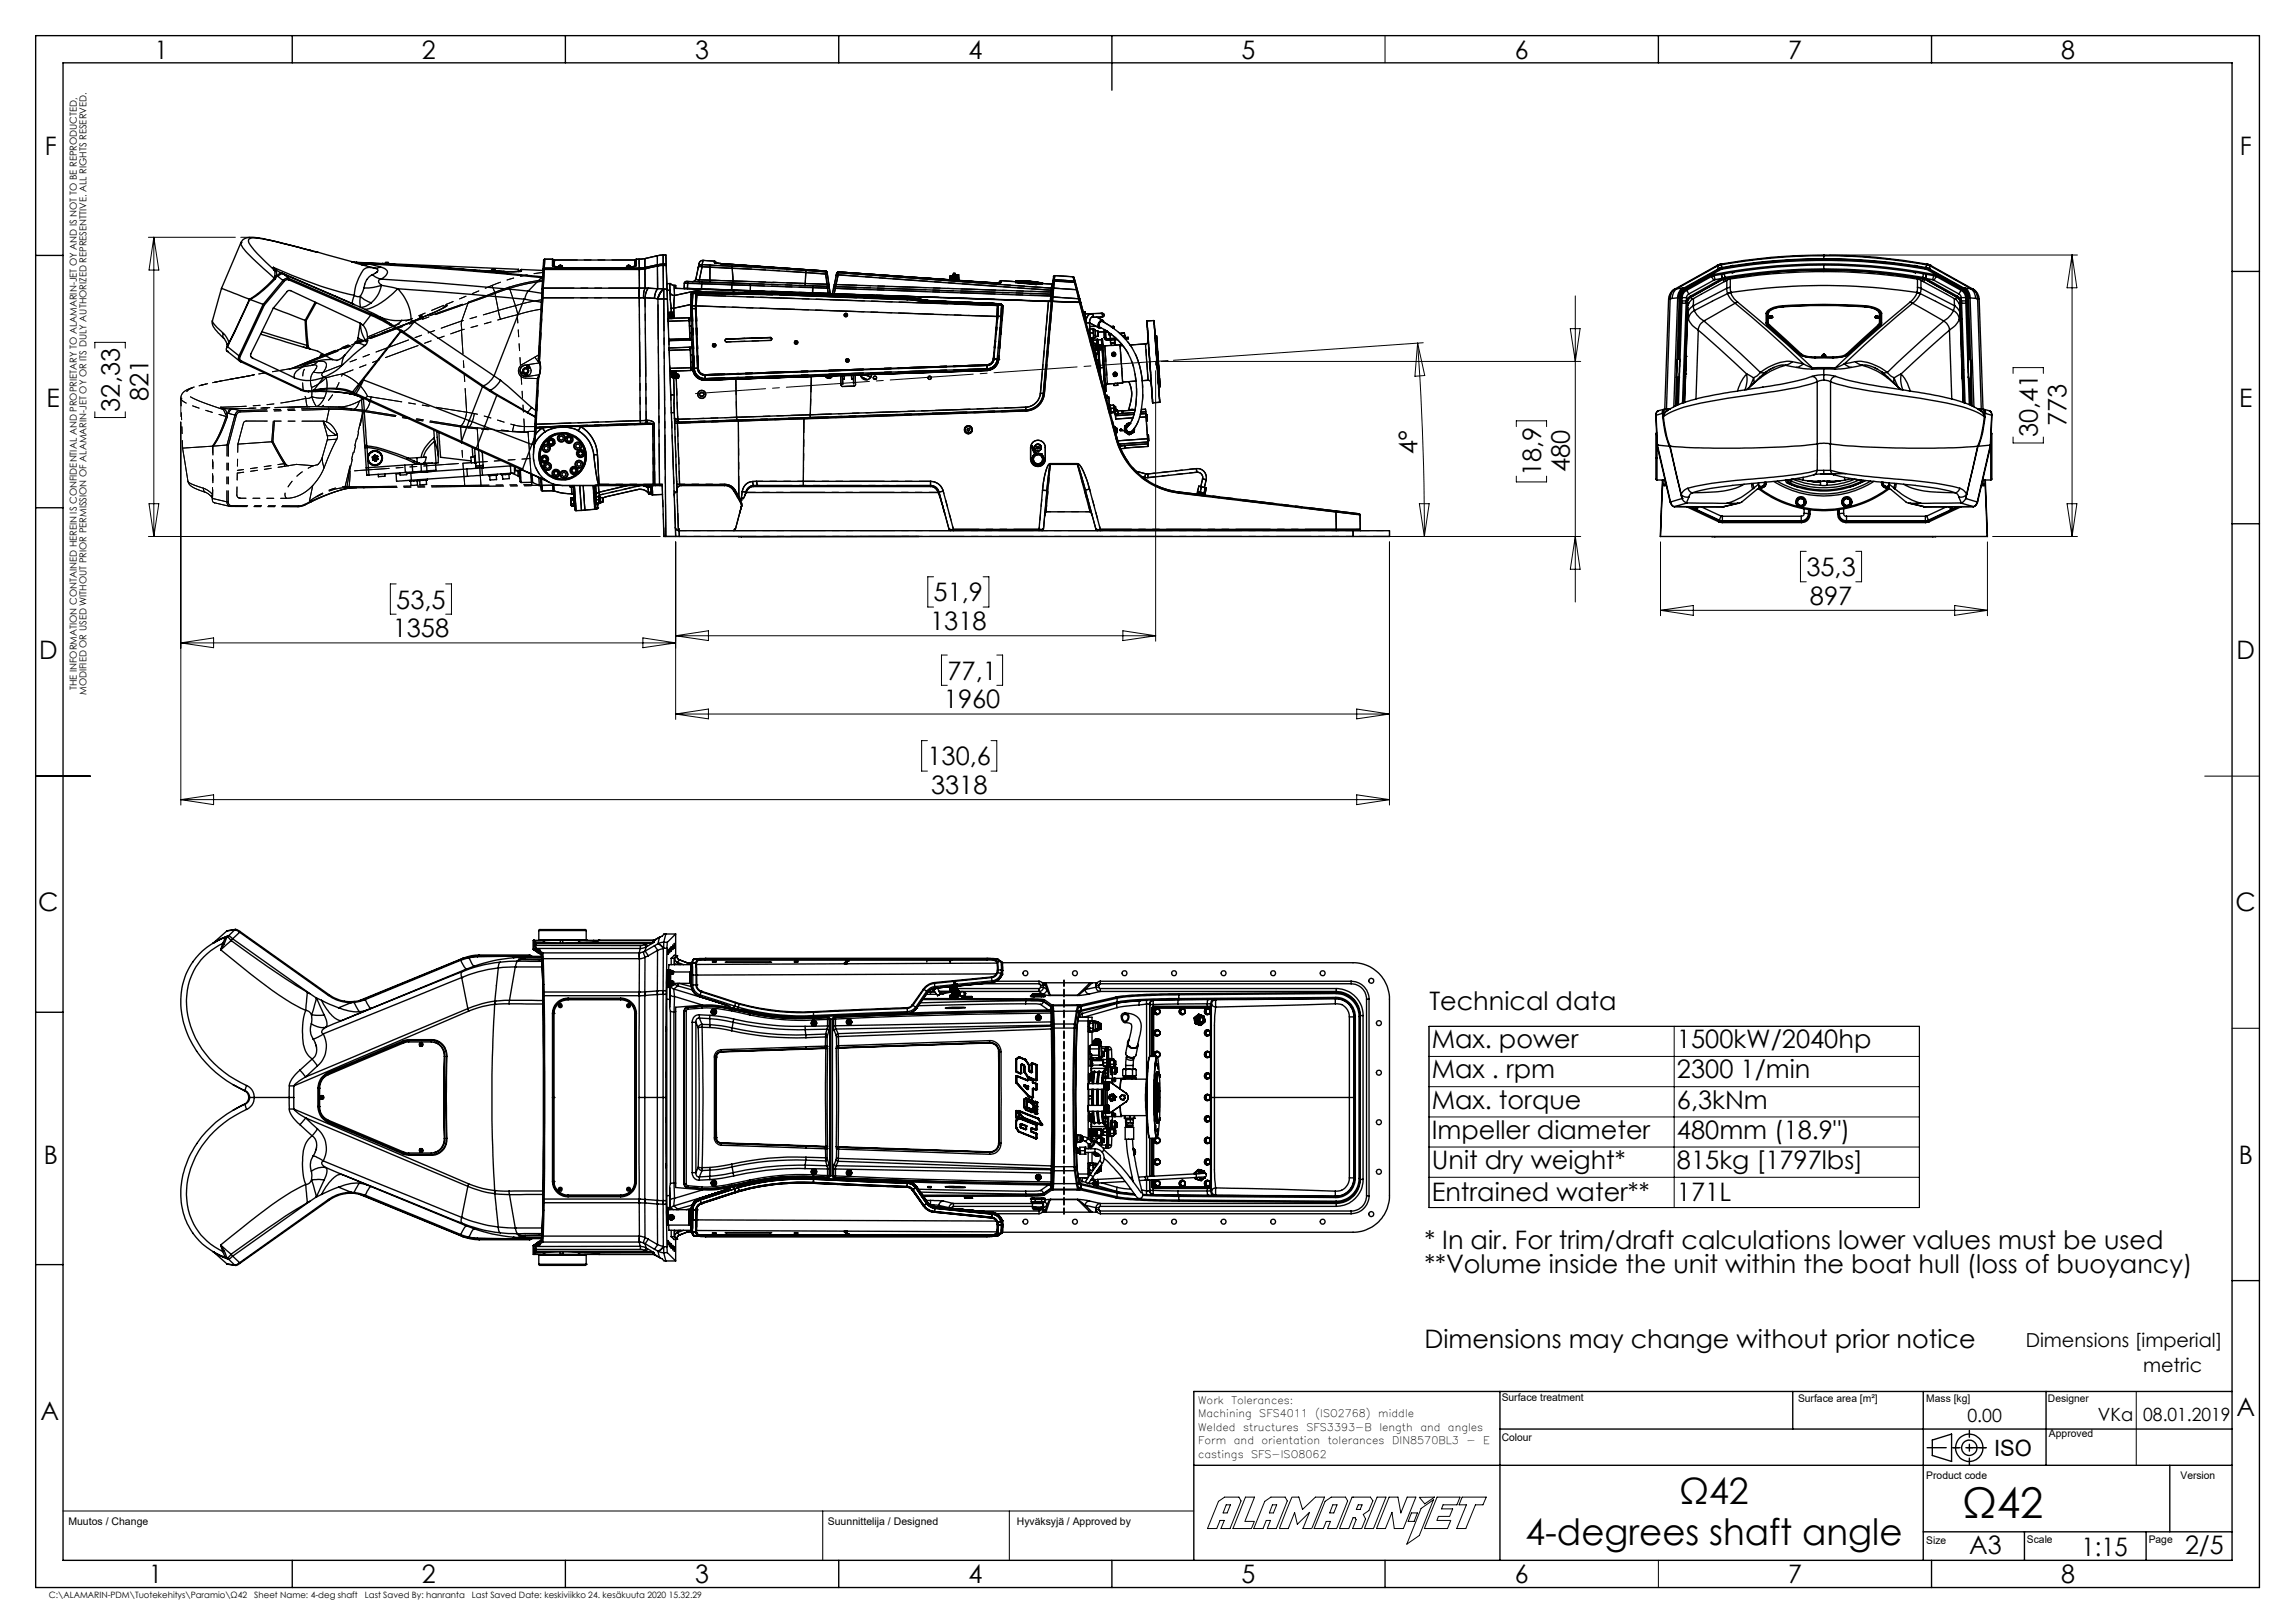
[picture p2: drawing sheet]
<svg xmlns="http://www.w3.org/2000/svg" width="420mm" height="297mm" viewBox="0 0 420 297" stroke-linecap="round" stroke-linejoin="round" font-family="sans-serif">
<defs><g id="words">
<text font-size="7.8" x="359.1" y="277.8">Ω42</text>
<g font-size="6.7">
<text x="307.3" y="275.3">Ω42</text>
<text x="279.2" y="282.8">4-degrees shaft angle</text>
</g>
<g font-size="4.7">
<text x="28.3" y="10.8">1</text>
<text x="77.2" y="10.8">2</text>
<text x="127.2" y="10.8">3</text>
<text x="177.2" y="10.8">4</text>
<text x="227.2" y="10.8">5</text>
<text x="277.2" y="10.8">6</text>
<text x="327.2" y="10.8">7</text>
<text x="377.2" y="10.8">8</text>
<text x="8.2" y="28.3">F</text>
<text x="409.9" y="28.3">F</text>
<text x="8.5" y="74.5">E</text>
<text x="21.9" y="75.3" transform="rotate(-90 21.9 75.3)">32,33</text>
<text x="27.2" y="73.4" transform="rotate(-90 27.2 73.4)">821</text>
<text x="409.8" y="74.5">E</text>
<text x="259.5" y="83.2" transform="rotate(-92 259.5 83.2)">4°</text>
<text x="373" y="80" transform="rotate(-90 373 80)">30,41</text>
<text x="378.2" y="78" transform="rotate(-90 378.2 78)">773</text>
<text x="282" y="87.1" transform="rotate(-90 282 87.1)">18,9</text>
<text x="287.3" y="86.5" transform="rotate(-90 287.3 86.5)">480</text>
<text x="330.6" y="105.4">35,3</text>
<text x="72.5" y="111.4">53,5</text>
<text x="170.9" y="110.1">51,9</text>
<text x="331.2" y="110.7">897</text>
<text x="71.9" y="116.6">1358</text>
<text x="170.2" y="115.3">1318</text>
<text x="7.2" y="120.6">D</text>
<text x="173.4" y="124.4">77,1</text>
<text x="409.3" y="120.6">D</text>
<text x="172.7" y="129.6">1960</text>
<text x="169.7" y="140.1">130,6</text>
<text x="170.4" y="145.3">3318</text>
<text x="7" y="166.8">C</text>
<text x="409.1" y="166.8">C</text>
<text x="261.6" y="184.9">Technical data</text>
<text x="262" y="191.8">Max. power</text>
<text x="306.9" y="191.8">1500kW/2040hp</text>
<text x="262" y="197.3">Max . rpm</text>
<text x="306.9" y="197.3">2300 1/min</text>
<text x="262" y="202.9">Max. torque</text>
<text x="306.9" y="202.9">6,3kNm</text>
<text x="262" y="208.4">Impeller diameter</text>
<text x="306.9" y="208.4">480mm (18.9&quot;)</text>
<text x="8" y="213">B</text>
<text x="262" y="213.9">Unit dry weight*</text>
<text x="306.9" y="213.9">815kg [1797lbs]</text>
<text x="409.7" y="213">B</text>
<text x="262" y="219.9">Entrained water**</text>
<text x="306.9" y="219.9">171L</text>
<text x="260.7" y="228.5">* In air. For trim/draft calculations lower values must be used</text>
<text x="260.7" y="233">**Volume inside the unit within the boat hull (loss of buoyancy)</text>
<text x="260.7" y="246.6">Dimensions may change without prior notice</text>
<text x="7.4" y="259.9">A</text>
<text x="409.3" y="259.1">A</text>
<text x="360.4" y="284.5">A3</text>
<text x="380.9" y="284.8">1:15</text>
<text x="399.9" y="284.4">2/5</text>
<text x="27.3" y="289.7">1</text>
<text x="77.2" y="289.7">2</text>
<text x="127.2" y="289.7">3</text>
<text x="177.2" y="289.7">4</text>
<text x="227.2" y="289.7">5</text>
<text x="277.2" y="289.7">6</text>
<text x="327.2" y="289.7">7</text>
<text x="377.2" y="289.7">8</text>
</g>
<text font-size="4.1" x="364.9" y="266.4">ISO</text>
<g font-size="3.5">
<text x="370.7" y="246.5">Dimensions [imperial]</text>
<text x="392.2" y="251">metric</text>
</g>
<g font-size="3.3">
<text x="360" y="260.3">0.00</text>
<text x="383.9" y="259.9">VKa</text>
<text x="392.2" y="259.9">08.01.2019</text>
</g>
<g font-size="1.9">
<text x="219.3" y="256.8">Work</text>
<text x="225.4" y="256.8">Tolerances:</text>
<text x="274.8" y="256.4">Surface treatment</text>
<text x="329" y="256.5">Surface area [m²]</text>
<text x="352.5" y="256.5">Mass [kg]</text>
<text x="374.8" y="256.5">Designer</text>
<text x="219.3" y="261.8">Welded</text>
<text x="219.3" y="259.3">Machining</text>
<text x="227.5" y="261.8">structures</text>
<text x="230.5" y="259.3">SFS4011</text>
<text x="239.1" y="261.8">SFS3393-B</text>
<text x="240.7" y="259.3">(ISO2768)</text>
<text x="252.2" y="259.3">middle</text>
<text x="252.4" y="261.8">length</text>
<text x="259.9" y="261.8">and</text>
<text x="265" y="261.8">angles</text>
<text x="274.8" y="263.6">Colour</text>
<text x="375" y="263">Approved</text>
<text x="219.3" y="266.8">castings</text>
<text x="219.3" y="264.3">Form</text>
<text x="225.8" y="264.3">and</text>
<text x="229" y="266.8">SFS-ISO8062</text>
<text x="230.9" y="264.3">orientation</text>
<text x="243" y="264.3">tolerances</text>
<text x="254.8" y="264.3">DIN8570BL3</text>
<text x="268.4" y="264.3">-</text>
<text x="271.4" y="264.3">E</text>
<text x="352.5" y="270.7">Product code</text>
<text x="399" y="270.7">Version</text>
<text x="12.5" y="279.1">Muutos / Change</text>
<text x="151.5" y="279.1">Suunnittelija / Designed</text>
<text x="186.1" y="279">Hyväksyjä / Approved by</text>
<text x="352.5" y="282.5">Size</text>
<text x="370.9" y="282.4">Scale</text>
<text x="393.2" y="282.4">Page</text>
</g>
<g font-size="1.8">
<text x="14.1" y="126.3" transform="rotate(-90 14.1 126.3)">THE INFORMATION CONTAINED HEREIN IS CONFIDENTIAL AND PROPRIETARY TO ALAMARIN-JET OY AND IS NOT TO BE REPRODUCTED,</text>
<text x="15.8" y="127.2" transform="rotate(-90 15.8 127.2)">MODIFIED OR USED WITHOUT PRIOR PERMISSION OF ALAMARIN-JET OY OR ITS DULY AUTHORIZED REPRESENTTIVE. ALL RIGHTS RESERVED.</text>
</g>
<g font-size="1.6">
<text x="9" y="292.3">C:\ALAMARIN-PDM\Tuotekehitys\Paramio\Ω42</text>
<text x="46.5" y="292.3">Sheet Name: 4-deg shaft</text>
<text x="66.8" y="292.3">Last Saved By: hanranta</text>
<text x="86.4" y="292.3">Last Saved Date: keskiviikko 24. kesäkuuta 2020 15.32.29</text>
</g>
</g></defs>
<g fill="none" stroke="#000" stroke-width=".18">
<path d="M253.5 6.5v5M27.2 43.4h15.9M28.2 43.4v54.8M28.2 43.4l.9 6h-1.8zM44.1 43.4h1.6M288.3 54.1v56.1M334.8 46.7h45.4M379.2 46.7v51.5M379.2 46.7l.9 6h-1.8zM17.4 63.7v-1.1h5.5v1.1M17.4 75.3v1.1h5.5v-1.1M33.1 72.9v3.3"/>
<path d="M33.1 77.2v70.1M211.5 67.8v49.5M211.5 66.1v.7M212.5 66.1h76.8M259.4 62.8l1.3 5.9-1.8 .2zM259.4 62.8a485.2 485.2 0 0 1 1.3 35.4M260.5 62.7l-45.8 3.2M277.5 78.1v-1.1h5.5v1.1M287.4 60.1h1.8l-.9 6zM368.4 68.3v-1h5.5v1M368.4 80v1.1h5.5v-1.1M27.2 98.2h93.6"/>
<path d="M27.3 92.2h1.8l-.9 6zM123.6 99.2v32.5M248.6 98.2h40.7M254.3 99.2v48.1M259.8 92.2h1.7l-.8 6zM277.5 87.1v1.1h5.5v-1.1M288.3 98.2l.9 6h-1.8zM303.9 99.2v13.5M363.7 99.2v13.5M364.7 98.2h15.5M378.3 92.2h1.8l-.9 6zM33.1 117.6h90.5"/>
<path d="M33.1 117.6l6-.9v1.8zM72.5 106.9h-1.1v5.5h1.1M81.6 106.9h1v5.5h-1M117.7 116.7l5.9 .9-5.9 .9zM123.6 116.3l6-.9v1.8zM123.6 116.3h87.9M170.9 105.5h-1.1v5.6h1.1M173.4 119.9h-1.1v5.5h1.1M179.9 105.5h1.1v5.6h-1.1M182.4 119.9h1.1v5.5h-1.1M205.5 115.4l6 .9-6 .9zM303.9 111.7h59.8"/>
<path d="M303.9 111.7l6-.9v1.8zM330.6 100.9h-1.1v5.6h1.1M339.6 100.9h1.1v5.6h-1.1M357.7 110.8l6 .9-6 .9zM123.6 130.7h130.7M123.6 130.7l6-1v1.8zM169.7 135.5h-1v5.6h1M181.4 135.5h1v5.6h-1M248.3 129.7l6 1-6 .8zM33.1 146.3l6-.9v1.8zM33.1 146.3h221.2M248.3 145.4l6 .9-6 .9z"/>
<path d="M403.5 142h10M261.5 187.8h89.8v33.2h-89.8zM261.5 193.3h89.8M261.5 198.9h89.8M306.4 187.8v33.2M408.5 188.2h5M261.5 204.4h89.8M261.5 209.9h89.8M261.5 215.4h89.8M390.9 254.6v13.5M11.5 276.5h207M150.6 276.5v9"/>
<path d="M184.7 276.5v9M223 274.7l1.1-.7h2.6l.4 .7-2 5h-1.7l.6-1.5h-.7l-.6 1.5h-1.7zM224.4 275.4h.8l-.6 1.5h-.8zM227.9 274h1.7l-1.8 4.4h1.8l-.6 1.3h-3.4zM231.5 274.7l1.1-.7h2.6l.4 .7-2 5h-1.7l.6-1.5h-.8l-.6 1.5h-1.7zM232.9 275.4h.7l-.6 1.5h-.7zM236.4 274h1.3l.7 2.2 2.3-2.2h1.7l-2.3 5.7h-1.7l1.2-2.9-2.2 2.1-.5-2.1-1.1 2.9h-1.7zM242.5 274.7l1.1-.7h2.6l.4 .7-2 5h-1.6l.5-1.3h-.8l-.5 1.3h-1.7zM243.9 275.4h.8l-.6 1.5h-.8zM247.4 274h3.4l.4 .6-.7 1.8-1 .7 .4 .9-.7 1.7h-1.7l.7-1.6-.2-.4h-.4l-.8 2h-1.7zM248.6 275.4h.7l-.4 .8h-.7zM252 274h1.6l-2.2 5.7h-1.7z"/>
<path d="M254.2 274h1.6l.6 2.9 1.1-2.9h1.6l-2.3 5.7h-1.6l-.5-2.9-1.2 2.9h-1.6zM258.3 276.9h1.1l-.6 1.5h-1.1zM259.8 274h2.7l-1.8 1.2zM260.1 276l2.2-1.5-2.5 6.5-2.3 1.6zM263 274h4.2l-.6 1.4h-2.5l-.3 .7h2.1l-.6 1.4h-2.1l-.2 .7h2.5l-.6 1.5h-4.2zM267.6 274h4.4l-.6 1.4h-1.4l-1.7 4.3h-1.7l1.8-4.3h-1.4zM303.5 285.5v5"/>
</g>
<g fill="none" stroke="#000" stroke-width=".25">
<path d="M6.5 6.5h407v284h-407zM11.5 11.5h397v274h-397zM53.5 6.5v5M103.5 6.5v5M153.5 6.5v5M203.5 6.5v10M303.5 6.5v5M353.5 6.5v5M6.5 46.7h5M38.9 58.7l-.1 .4a5.1 5.1 0 0 0 2 2.7l.2 .1a.72 .72 0 0 1-.1-.9M38.9 58.7a4.2 4.2 0 0 0 1.6 1.9l.4 .4M40.5 52.8l-1.6 5.9"/>
<path d="M40.5 52.8l5.1 1.9M44.1 44.4l-3.6 8.4M44.1 44.4v-.1a2.17 2.17 0 0 1 2.5-.8l2.9 .5 7.2 1.8M44.1 44.4h.1M44.1 44.4a3.9 3.9 0 0 0 1.7 2.4l4.4 4.1M45.6 54.7l.1 .1M45.6 54.7h.1M45.6 54.7l-3.7 8M45.7 54.8l-4.1 8.6M45.7 54.8h.1M45.8 54.8l2.4 .9M48.2 55.7h.1"/>
<path d="M48.2 55.7l.2 .1M48.2 55.7l-4.5 9.4M48.4 55.8l-4.4 9.4M50 48.9l.9 .7 .7 .4M50 56.4l5.8 2.2M50 56.4l2.6-3.1 .2-.1h.3l12.8 6-.4 2.7M50 56.4l-4.1 8.4v.3l.3 .4M50 48.9a69.9 69.9 0 0 0 14.8 5.1M50 48.9l.2 .6M50 48.9l.4 .6M50.2 50.9a18.4 18.4 0 0 1-4.6 3.8M50.2 49.5l.1 1"/>
<path d="M50.2 50.9l.1 .2M50.2 49.5h.2M50.3 50.5l-.1 .4M50.3 50.5h.3M50.3 51.1a19.4 19.4 0 0 1-4.5 3.7M50.4 49.5l.2 .4v.6M50.6 50.5l-.3 .6M50.6 50.5h.2M50.8 50.5l.1 .1M50.9 50.6l.9 .7M51.6 50h.1M51.6 50a.75 .75 0 0 0-.8 .5"/>
<path d="M51.7 50l.2 .2M51.7 50l12.8 5.6M51.8 51.3l.2 .2M51.8 51.3l-3.6 4.4M51.9 50.2a.98 .98 0 0 0-1 .4M51.9 50.2l1 .8M51.9 50.2l12.9 5.5M52 51.5l-3.6 4.3M52.9 51.2a.7 .7 0 0 0-.9 .3M52.9 51.2l14.9 6.5M52.9 51a1.07 1.07 0 0 0-1.1 .3M52.9 51v.2"/>
<path d="M52.9 51l14.9 6.4M55.8 58.6h.1M55.8 58.6l.4 4.6M55.8 58.6l.2 .1M56 58.7l.4 4.8M56.7 45.8l1.2 .3M56.7 45.8a57 57 0 0 0-10.3-2.3 .63 .63 0 0 0-.7 .1 .63 .63 0 0 0-.2 .7l1.6 2.2 3.1 3M56.7 45.8l1.4 .3M56.7 45.8h.1M57.7 55.3l-1.9 3.3M57.9 55.4l-1.9 3.3M57.9 46.1h.2"/>
<path d="M58.1 46.1l6.2 1.8M64.3 47.9h.1M64.3 47.9l.9 .1M64.4 47.9l1.9 .6M64.4 47.9l.8 .1M64.5 55.6l.3 .1M64.8 55.7l1.2 .5M64.8 54l-.3 1.6M64.8 54l.6 .3 .5-.1M65.2 48a676.4 676.4 0 0 1 34.1 2.7M65.2 48l2.3 .3M65.2 48l4.8 .2"/>
<path d="M65.2 48h.1M65.9 59.2l.5 .3M65.9 54.2v1.2l.1 .8M65.9 54.2l.7 .6 1.3 .6M66 56.2v.1M66 59.2a5.6 5.6 0 0 0 1 3.3M66 56.3l.8 .3M66.3 48.5l2.2 .5M66.4 59.5a3.7 3.7 0 0 1 .9 2.8M66.6 52.7l-.7 1.5M66.8 56.6l2.8 1.4M67.5 48.3l2.1 .6"/>
<path d="M67.5 48.3l1.8 .1a627.4 627.4 0 0 1 29.8 2.4M67.5 48.3l-1.2 .2M67.8 57.4v.3M67.8 57.4l2.4 1.1 1.3 .8M67.8 57.7l3.6 1.8M67.8 57.7l-1.4 1.8M67.9 55.4l-1 .7-.9 .2M68.1 50.3a2.93 2.93 0 0 0-1.5 2.4M68.1 50.3l.8 .5 .8 .3M68.5 49a1.87 1.87 0 0 0-2.6 1.3l-.8 1.9-.3 1.8M68.5 49l.2 .1a.4 .4 0 0 1 .5 .3 .4 .4 0 0 1-.3 .5l-.8 .4M69.6 58a7.9 7.9 0 0 0 3.9 .6"/>
<path d="M69.6 58l1.9 1.3M69.6 48.9a1.29 1.29 0 0 1 1.3 1l-.3 .5-.9 .7M69.6 48.9l-1.1 .1M69.7 51.1a.47 .47 0 0 0-.4 .4 .47 .47 0 0 0 .3 .5l.2 .2M69.7 51.1l9.6 .6 17.4 1.6M69.8 52.2l3 .6M69.8 52.2a5.6 5.6 0 0 1-1.9 3.2M69.8 52.2l-1.5 .4-1.7 .1M70 48.2l.1 .1M70 48.2l17.8 1.3M70 48.2h.1M70.1 48.3h.1"/>
<path d="M70.3 48.3l16.5 1.1M70.3 48.2l.3 .1M70.4 48.2h.1M70.4 48.2a.39 .39 0 0 1 .4-.2 .39 .39 0 0 1 .4 .3M70.4 48.2l.8 .1M70.6 48.2l24.3 1.1v.3M71 48.3h.1M71.2 48.3h.1M71.4 59.5l.5 .3M71.5 59.3l-.1 .2M71.5 59.3l.5 .3M71.9 59.8l1.4 .8"/>
<path d="M72 59.6l1.4 .9M72 59.6l-.1 .2M72.8 52.8a8.5 8.5 0 0 1 2.4 5.7M72.8 52.8l23.1 1.9M72.8 52.8a11.6 11.6 0 0 1-6 3.8M73.5 58.6l-.9 .8-.6 .2M75.2 58.5l-1.7 .1M75.2 58.5l.6 .4M75.8 58.9l-1.2 1.3-.8 .5M75.8 58.9l15.8 10.7M86.8 49.4l.9 .1M86.8 49.4v.1"/>
<path d="M87.7 49.5l4.5 .2M87.7 49.5h.1M87.8 49.5h.1M87.8 49.5l4.5 .2M89.9 49.5l.7 .1M90.1 49.3l-.2 .2M90.1 49.3h.2M90.1 49.3h.1M90.2 49.3h.2M90.2 49.3h.1M90.4 49.3h.1M90.4 49.3l.2 .3"/>
<path d="M92.2 49.7h.1M92.3 49.7h.1M94.9 49.6l-.8 .1h-1.9M94.9 49.6h.3M94.9 49.6v.1M95.2 49.7h-2.9M95.2 49.6v.1M95.3 49.4v.2M95.3 49.4l-.1 .2M95.3 49.6l-.1 .1M95.4 49.3l-.1 .1M95.4 49.6l-.2 .1"/>
<path d="M95.4 49.3v.3M95.4 49.6h-.1M95.4 49.3l4 .2M95.9 54.7h.1M95.9 54.7l-5.5 14.1-.9 1.2-1.1 .6M96 54.7l3.1 .6M96.7 53.3l-.7 1.4M96.7 53.3h.1M96.7 53.3l2.5 .4M99.1 50.8l-2.4 2.5M99.1 50.8h.2M99.1 54.5h.2"/>
<path d="M99.1 54.5l-.6 11.1M99.2 52.9l-.1 1.6M99.3 50.7l-.2 .1M99.3 50.7h.1M99.3 54.5h17.7M99.3 54.5l-.6 11.5M99.4 49.5l-.2 3.4M99.4 52.7l-.1 1.8M99.4 52.7l-.2 .2M99.4 49.2v.3M99.4 52.7h17.6M99.6 49.3l-.2 .2"/>
<path d="M99.6 49.1v.2M99.6 49.1l-.2 .1M99.6 49.3l-.2 3.4M99.6 49.3h17.4M99.6 49.1h17.4M99.7 47.4l-.2 .2-.1 1.6M99.7 47.4l-.1 1.7M99.7 47.4h1.4M101.1 47.4v1.2M101.1 48.6l.8 .3 1.6 .1h10.1M101.1 47.4l.1 .2M101.2 47.6v.8a.37 .37 0 0 0 .6 .4l.1 .1"/>
<path d="M101.2 47.6v1.1l-.1-.1M101.2 47.6l.2 .1M101.2 47.6h.1M101.4 47.7h.1M101.4 48.6l.4 .2M101.4 48.6v-1h14.8v1M101.4 47.7v.9M102.2 48.8l.5 .1M102.3 48.6h.4zM102.4 48.6l-.2 .2M102.4 48.6h.1M102.4 48.6h.3"/>
<path d="M102.5 48.6h.2M102.5 48.6h-.1M102.5 48.6h.1M102.7 48.6h.1M102.7 48.6l.2 .2M102.9 48.8l-.2 .1M104 49h.1M113.6 49h.1M114.7 48.8l.5 .1M114.8 49h-1.2M114.8 48.6h.4zM114.9 48.6l-.2 .2"/>
<path d="M114.9 48.6h.1M115 48.6h.1M115 48.6h-.1M115.1 48.6h.1M115.2 48.6l.2 .2M115.2 48.6h-.2M115.4 48.8l-.2 .1M115.7 48.9l-.9 .1M116.2 48.6l-.6 .3M116.2 48.6v.1M116.3 47.6v.8a.4 .4 0 0 1-.5 .4l-.2 .1M116.3 47.6v1.1l.2-.1"/>
<path d="M116.3 47.6l-.1 .1M116.3 47.6h.1M116.5 47.4v1.2M116.5 47.4l-.2 .2M116.5 48.6l-.8 .3M116.5 47.4h.4M116.9 47.4l.1 1.7M117 54.5h.1M117 54.5h.8M117 52.7v1.8M117 49.3h.1M117 49.1v.2"/>
<path d="M117 49.1h.1M117 54.5l.2 22.5M117 49.3v3.4M117 52.7h1M117.8 54.5h.2M118 49.2l-1 .1M118 49.2h.1M118 49v.2M118 49l-1 .1M118 49h.1M118 47.3v1.7M118 47.3l-1.1 .1"/>
<path d="M118 49.2v3.5M118 52.7h.6M118 52.7l-.2 .9v.9M118 54.5l.3 22.4M118 54.5l1.8 .1M118.6 52.7l-.3 .7-.3 1.1M118.6 52.7l1.7 .1M119.8 54.6l.5 .1M120.3 48.7l-2.3 .5M120.3 48.7h.1M120.3 48.5v.2M120.3 48.5h.1"/>
<path d="M120.3 48.5l-2.3 .5M120.3 46.8v1.7M120.3 48.7v4.1M120.3 46.8l-2.3 .5M120.3 52.8l1.1 .1M120.3 52.8l-.4 .9-.1 .9M120.3 54.7h.1M120.4 54.7l.3 33.9M121.4 48.6h.1M121.4 48.6l-1.1 .1M121.4 48.3l-1.1 .2M121.4 48.3v.3"/>
<path d="M121.4 48.3h.1M121.4 46.7l-1.1 .1M121.4 46.7v1.6M121.4 46.7h.4l.1 1.6M121.4 48.6h.5M121.4 48.6v4.3M121.4 48.3h.5M121.4 52.9l-.8 .9-.3 .9M121.4 52.9h.7M121.5 54.7h-1.1M121.5 54.7v-1.8l-.7 .8-.4 1M121.5 54.7l.3 43.5"/>
<path d="M121.5 54.7h.6M121.9 48.3v.3M121.9 48.6l.2 4.3M122.1 52.9v1.8M122.1 53.1h.5M122.1 54.7l1.5 43.5M122.3 58.3v.5M122.3 58.3h-.1M122.3 58.8h.1M122.4 57.7h.1M122.4 57.2l.8-.1v.2h-.8zM122.4 57.7v.5"/>
<path d="M122.4 57.7h.8M122.4 58.2h.1M122.4 58.2l.2 .1M122.5 57.7h.2M122.5 58.2h.2M122.5 57.7v.5M122.6 51.9l.7 .3M122.6 57.3h.1M122.6 51.9h-.6M122.6 51.9v1.2M122.6 53.1l.2 3.3M122.6 53.4a.68 .68 0 0 0 .8 .7"/>
<path d="M122.7 57.7h.2M122.7 57.7v.5M122.7 58.2h.2M122.8 56.4v.7M122.9 57.7h.2M122.9 57.7v.5M122.9 58.2h.2M123.1 57.3h.1M123.1 57.7h.1M123.1 58.2h.1M123.1 57.7v.5M123.2 57.7v.5"/>
<path d="M123.2 57.7h-.8M123.2 57.7v-.4h-.5h-.3v.4M123.2 58.2v.1M123.3 56.4h-.5M123.3 56.4l.1 1.8M123.3 58.2l-1 .1M123.3 52.2h.3v.6l5 .1M123.4 52.2v1.9M123.4 54.1l-.1 2.3M125.2 52.8h.6M125.2 52.8h.1M125.2 51.8l.6 .1"/>
<path d="M125.2 51.8v1M125.8 52.8h.1M125.8 52.8l2.6 .1M125.8 51.9h2.6M125.8 51.9v.9M125.9 51.5l-.1 .4M125.9 51.5h-.4l-.3 .3M125.9 51.5l2.5 .1M126.1 58.2v.5M126.1 58.2h-2.8M126.1 58.7h.1M126.1 58.7l-3.8 .1"/>
<path d="M126.1 58.7l.2 3.2M126.2 59.7h.3M126.4 56.5l.4 10.9M126.4 55.9h.3M126.4 55.7l-3.1 .7M126.4 55.9v.6M126.5 53.8l-.1 2.1M126.7 56.5h-.3M126.7 56.5l.3 10.9M126.7 56.5h.6M126.7 55.9v.6M126.7 55.9l.6 .1"/>
<path d="M126.8 53.7l-.1 2.2M126.8 53.7l-.3 .2M126.8 53.6l-.3 .2M126.8 53.7h.6M126.8 53.6v.1M126.8 53.6h.6M127.3 56.5h.1M127.3 56h.1M127.3 56.5l.3 10.9M127.3 56v.5M127.4 51l.1 .2h.5M127.4 51a.68 .68 0 0 1-.7 .5"/>
<path d="M127.4 53.7l-.1 2.3M127.4 53.7l.1 .2M127.4 53.6l.1 .1M127.4 56.5l.4 10.9M127.4 53.6v.1M127.4 56v.5M127.4 56l55.1 1.9M127.5 53.9l-.1 2.1M127.5 54l55 1.9M127.5 53.7v.2M127.8 49l-.4 2M128 51.2v.4"/>
<path d="M128 51.2l1.9 .1M128.1 53.5h.1M128.1 53.5a1.66 1.66 0 0 0-1.6 .3M128.1 53.5l-1.3 .1M128.1 53.5h6.3M128.1 53.5h.2M128.2 53.8h-.7M128.2 53.8h6.3M128.3 53.5l-.9 .1M128.3 53.5v.2M128.3 53.5l6.3 .1M128.3 53.7h-.8"/>
<path d="M128.3 53.7h6.4M128.3 53.7l-.1 .1M128.4 52.9l5.5 .2M128.4 52.9h.1M128.4 51.9l5.5 .2M128.4 51.9v1M128.4 51.6l5.5 .2M128.4 51.6v.3M128.5 48.8h-.5l-.2 .2M128.5 48.4a.68 .68 0 0 0-.7 .6M128.5 48.4v.4M128.5 48.8l-.5 2.4"/>
<path d="M128.5 48.8l1.4 .1M128.5 48.4l1.4 .1M128.6 52.9l-5.2 1.2M128.6 52.9l5.5 .2M128.7 47.7a.87 .87 0 0 0-.9 1v.3M128.7 47.7l-.2 .7M128.7 47.7l2 .1M129.9 51.3l4.3 .1M129.9 51.3v.3M129.9 48.9l4.1 .2M129.9 48.5v.4M129.9 48.5l4 .2"/>
<path d="M129.9 48.9v2.4M130.7 48l1.3 .3M130.7 47.8l.4 .3M130.7 47.8v.2M131.9 48.2v.1M132 48.3l15.5 1.1M132 48.3h.1M133.6 53.1h.1M133.9 53.1h.1M133.9 51.8v.3M133.9 53.1l3.4 .1M133.9 51.8l3.4 .1"/>
<path d="M133.9 52.1l3.4 .1M133.9 48.7l.1 .4M133.9 48.7l13.6 .8M133.9 52.1v1M134 49.1l13.5 .8M134 49.1l.2 2.3M134.1 53.1l3.5 .2M134.1 53.1l.1 .4M134.2 51.4l.1 .4M134.2 51.4l13.2 .5M134.4 53.5h.1M134.4 53.5l.2 .1"/>
<path d="M134.4 53.5h.7M134.5 53.8h.7M134.6 53.6l.1 .1M134.6 53.6h.7M134.7 53.7h.6M134.7 53.7l-.2 .1M135.1 53.5l13.8 .4M135.1 53.5l.2 .1M135.2 53.8l13.7 .4M135.3 53.6v.1M135.3 53.6l13.6 .3M135.3 53.7l13.5 .4"/>
<path d="M135.3 53.7l-.1 .1M137.3 51.9v.3M137.3 51.9l11.5 .4M137.3 53.2v.1M137.3 53.2l11.4 .4M137.3 52.2l11.4 .4M137.3 52.2v1M137.6 53.3l11.3 .4M137.6 53.3l-1.5 .2M147.4 51.9l-.1 .4M147.4 51.9l3.9 .1M147.5 49.9l-.1 2"/>
<path d="M147.5 49.9l3.6 .3M147.5 49.5v.4M147.5 49.4l3.6 .2M147.5 49.5l3.6 .3M147.5 49.4h.1M148.7 53.6v.1M148.7 53.6l2.9 .1M148.7 52.6l2.7 .1M148.7 52.6v1M148.8 52.3l-.1 .3M148.8 52.3l2.6 .1M148.8 54.1l17.2 .6"/>
<path d="M148.8 54.1l.1 .1M148.9 53.9l-.1 .2M148.9 53.9l17.1 .7M148.9 54.2l17.1 .7M148.9 53.9l17.2 .6M148.9 53.9h.1M148.9 53.7l43 1.5M148.9 53.7v.2M151.1 49.6l.2 .2 .1 .3M151.1 49.6v.2M151.1 49.6h.1M151.1 50.2h.3"/>
<path d="M151.1 49.8v.4M151.1 49.8h.2l.1 .3M151.1 50.2l.2 1.8M151.3 52l.1 .4M151.3 52l.4 .1M151.4 50.1v.1M151.4 52.7l.2 1M151.4 50.2l.3 1.9M151.4 52.4l.4 .3M151.4 52.4v.3M151.6 53.7h.3M151.6 53.7v.1"/>
<path d="M151.7 52.1l.1 .6M151.8 52.7h-.4M151.8 52.7l.1 1M151.9 53.7l-.1 .1M152.3 53.7l.3 .1M152.3 53.7l.1 .1M152.5 52.7l.4 .1M152.5 52.7l-.2 1M152.6 53.8l39.6 1.3M152.6 53.8h.1M152.7 52.1l-.2 .6M152.9 52.8l39.4 1.4"/>
<path d="M152.9 52.8l-.3 1M152.9 52.5v.3M152.9 52.5l39.4 1.3M152.9 52.5l-.3 .1-.1 .1M153 52.1l-.1 .4M153 52.1h-.3M153 52.1l39.4 1.3M153 50.4l-.3 1.7M153.1 50.2l-.1 .2M153.4 50.3l39 2.8M153.4 50.3l-.4 .1M153.4 50.3l-.4 1.8"/>
<path d="M153.4 49.9v.4M153.4 49.9l39 2.8M153.4 49.9l-.3 .3M153.5 49.8l27.6 1.9M153.5 49.8l-.3 .1-.1 .3M153.5 49.8l-.1 .1M153.5 49.8h.1M154.7 57.7h.1M154.7 57.6h.1M154.7 57.6v.1M154.8 57.5l.1 .1M154.8 57.5l-.1 .1"/>
<path d="M154.8 57.5h.1M154.9 57.7h-.1M154.9 57.6v.1M166 54.5h.1M166 54.6l1.1 .1M166 54.7l.9 .1M166 54.6v.1M166 54.9h1.2M166 54.7v.2M166.1 54.5l1.5 .1M166.1 54.5h.1M166.1 54.5l-.1 .1"/>
<path d="M166.9 54.8l2.1 .3M166.9 54.8l.3 .1M167.1 54.7l-.2 .1M167.1 54.7l2 .3M167.2 54.9l2 .3M167.6 54.6l2.1 .4M167.6 54.6l-.5 .1M167.6 54.6v.1M168.6 50.8l13.8 1M169 55.1l2 .2M169 55.1l.2 .1M169.1 55l1.9 .1"/>
<path d="M169.1 55l-.1 .1M169.1 55l2 .1M169.2 55.2l1.8 .2M171 55.3l10.4 .4M171 55.3v.1M171 55.1v.2M171 55.1l10.5 .5M171 55.4l10.5 .4M171.1 55.1h.1M171.1 55.1l10.4 .4M171.1 55.1h-.1M173.8 50.5l.1 .4"/>
<path d="M173.8 50.5h.3M174.2 50.9l.1 .1M174.2 50.9h-.3M174.2 50.6l.1 .1M174.2 50.4v.2M174.2 50.6l.1 .3M174.2 50.4l-.1 .1 .1 .4M174.2 50.4h.1M174.2 50.4h.3h-.2M174.3 50.4l-.1 .2M174.3 50.9v.1M174.3 51h.1"/>
<path d="M174.3 50.7v.2M174.3 50.4h.1M174.3 50.7h.1M174.3 50.4h.2M174.3 51h.2M174.4 50.4v.3M174.4 50.7v.3M174.4 51h.1M174.4 51h-.1M174.5 50.7v.5M174.5 50.2v.5M174.5 51.2h.1"/>
<path d="M174.5 50.7v-.7h.3v.7M174.5 50.7h.3M174.5 50.7v.6M174.8 50.3h.1M174.8 50.7v.6M174.8 51.1h.1M174.8 50.3l.1 .8M174.9 50.3v.8M174.9 50.3h.1M174.9 51.1h.1M174.9 50.4h.1M174.9 50.9h.1"/>
<path d="M174.9 50.5h.2M174.9 50.9h.3M175 50.3h.1M175 51.1h.1M175 50.3v.1M175 51v.1M175 50.3h.4l.1 .8h-.5M175.1 50.4l.1 .1M175.1 50.5l.1 .2M175.1 50.4h-.2v.6l.3-.1M175.2 50.5h-.1M175.2 50.5v.2"/>
<path d="M175.2 50.9h.1M175.2 50.7v.2M181.1 51.7h.1M181.4 55.7l1.1 .1M181.4 55.7l.1 .1M181.5 55.6l1.1 .1M181.5 55.6l-.1 .1M181.5 55.8l1 .1M181.5 55.5l1.7 .2M181.5 55.5h.1M181.5 55.5v.1M182.5 57.9h.1"/>
<path d="M182.5 55.8v.1M182.5 57.9l-.7 7.8M182.5 55.9v2M182.6 55.7l.1 .1M182.6 55.7l-.1 .1M182.6 57.9l-.7 7.8M182.6 57.9h.6M182.6 55.7h.6M182.7 55.8l-.1 2.1M182.7 55.8l-.2 .1M182.7 55.8h.6M182.8 51.7h.1"/>
<path d="M183.2 55.7l.2 .1 .1 .3M183.2 55.7l.1 .1M183.2 51.7h-2.1M183.2 57.9l.2 .1M183.2 57.9l-.7 7.8M183.2 51.4l-.3 .1-.1 .2M183.2 51.4v.3M183.2 51.4l2.7 .2M183.3 55.8l-.1 2.1M183.3 55.8l.2 .3M183.4 58l-.6 7.8M183.5 56.1l-.1 1.9"/>
<path d="M185.9 51.7h.1M185.9 51.6h.1M185.9 51.7l.5 .1M185.9 51.5v.1M185.9 51.6v.1M185.9 51.6l.5 .1M185.9 51.5h.1M186 51.5l.4 .1M186 51.5l-.1 .1M186 51.4l-.1 .1M186 51.4v.1M186 51.5h.5"/>
<path d="M186 51.4h.5M186 51.5h.1M186 51.5h-.1M186.1 51.4h-.1M186.1 51.4h.4M186.1 51.4h.1M186.2 51.4h1.3M186.4 51.8h.1M186.4 51.7v.1M186.4 51.7h.1M186.4 51.4h.1M186.4 51.8l3.1 .3"/>
<path d="M186.4 51.7l3.2 .3M186.4 51.6v.1M186.4 51.6h.1M186.5 51.6l3.1 .3M186.5 51.5v.1M186.5 51.5l3.1 .4M186.5 51.5l-.1 .1M186.5 51.4l4.2 .4M186.5 51.4l.7 .1M186.5 51.6l-.1 .1M186.5 51.4h.1M186.5 51.4l3.1 .3"/>
<path d="M186.7 51.5h.1M186.7 51.5h.2M186.8 51.5l1.1 .1M186.8 51.5v.1M186.9 51.5l.9 .1M186.9 51.5h.1M187.2 51.5l3.5 .3M187.2 51.5h.1M187.5 51.5h.1M187.5 51.5h.3M187.5 51.4v.1M187.5 51.4l.3 .1"/>
<path d="M187.8 51.6h.1M187.8 51.5l1.1 .1M187.8 51.5h1M187.8 51.5h.1M187.9 51.5h.1M187.9 51.6h.1M187.9 51.5l1.3 .1M188 51.5h.8M188 51.5h.1M188.3 51.5h.1M188.3 51.5h.6M188.7 51.7l.9 .1"/>
<path d="M188.7 51.7h.1M188.8 51.5h.1M188.8 51.7h.8M188.8 51.5l.4 .1M188.8 51.7h.1M188.8 51.6h.1M188.9 51.5l.3 .1M188.9 51.6h.3M188.9 51.6h.1M188.9 51.5h.1M189.2 51.6h.2M189.2 51.6h.5"/>
<path d="M189.2 51.6h.1M189.4 51.6h.1M189.4 51.6h.3M189.5 52.1h.2M189.6 52l-.1 .1M189.6 52h.1M189.6 51.9h.1M189.6 51.9v.1M189.6 51.8l.1 .1M189.6 51.7l.1 .1M189.6 51.8v.1M189.6 51.8h.1"/>
<path d="M189.6 51.7h.1M189.6 51.7v.1M189.7 51.8h.1M189.7 52h.1M189.7 51.9h.1M189.7 52v.1M189.7 51.8v.2M189.7 51.9h.9M189.7 51.7l.9 .1M189.7 52h.9M189.7 51.6l.1 .1M189.7 51.6h.1"/>
<path d="M189.7 51.9v.1M190.6 51.9v.1M190.6 51.9l.1 .1M190.6 51.8h.1M190.6 51.8v.1M190.7 51.8h.1M190.7 51.8h-.1M190.7 51.8v.2M190.7 52h-.1M190.7 51.9l1.8 .1M191.9 55.2h.7M191.9 55.2l-1.5 16.8"/>
<path d="M192.2 55.1h.2M192.2 55.1v.1M192.3 54.2h.2M192.3 54.2l-.1 .9M192.3 53.8v.4M192.4 53.4l-.1 .4M192.4 55.1v.1M192.4 55.1h.2M192.4 52.7v.4M192.4 53.1v.3M192.5 54.4h.2M192.5 52l-.1 .7"/>
<path d="M192.5 54.4l-1.6 17.6M192.5 53.7l-.2 .1M192.5 53.4h-.1M192.6 53.1h-.2M192.6 55.2l-1.5 16.8M192.6 55.2l5 .1M192.6 55.1v.1M192.6 52.9l-.1 1.5M192.6 52.6l-.2 .1M192.6 55.1l5 .2M192.7 51.8l-.2 .2M192.7 54.4l4.7 .3"/>
<path d="M192.7 54.4l-.1 .7M192.7 51.4v.2M192.7 51.6l-.1 1.3M192.8 52.7l-.1 1.7M192.8 52.7l-.2 .2M192.8 52.7l4.2 .3M192.9 51.4l-.2 .2M192.9 51.2v.2M192.9 51.2l-.2 .2M192.9 51.4l-.1 1.3M192.9 51.4l3.7 .3M192.9 51.2l3.7 .2"/>
<path d="M193 50.4l-.2 .2-.1 .8M193 50.4l3.4 .3 .2 .7M193 50.4l-.1 .8M196.4 50.7l.2 .1 .1 .8M196.6 51.4v.3M196.6 51.4l.1 .2M196.6 51.7l.2 .1M196.6 51.7l.4 1.3M196.7 51.6l.1 .2M196.8 51.8l.4 1.3M197 53l.4 1.7M197 53l.2 .1"/>
<path d="M197.2 53.1l.4 1.5M197.4 54.7l.2 .6M197.6 55.3h.1M197.6 55.3h.2M197.6 55.3h.2l6.6 25M197.6 55.3l6.7 25M197.6 54.6l-.2 .1M197.6 54.6l.2 .7M197.8 55.3h-.1M198.2 57.1l.4-.1v.4M198.3 57.4h.3M198.5 58.1h.1"/>
<path d="M198.6 58.1h.3M198.6 57.4v.7M198.6 58.1v.4M198.6 58.2l.2 .1M199.4 59l1.7 1M199.4 59.1h-.6M199.4 59.1l.1 2.7M199.8 57.4h-.1a1.47 1.47 0 0 0-1 1.5M199.8 58.1l-.3 .4-.1 .6M199.8 57.4a.34 .34 0 0 1 .3 .3 .34 .34 0 0 1-.3 .4M199.8 57.4l-1.2 .1M200.6 59.7l-1.2 .1"/>
<path d="M200.7 58l1.1 .6M201.2 59.8a11.8 11.8 0 0 1 6.8 11.1 12.7 12.7 0 0 1-1.1 6.5l-.5 .6M201.2 59.8a.67 .67 0 0 1 .5-1 12.9 12.9 0 0 1 7.4 11.9 13.9 13.9 0 0 1-1.1 7l-.6 .9-.4 .4M201.5 57.4a.39 .39 0 0 1 .6 .3 .39 .39 0 0 1-.6 .3M201.5 57.4a.35 .35 0 0 1 .3 .3 .35 .35 0 0 1-.3 .3M201.5 57.4h-1.7M201.5 58l-1.7 .1M201.8 58.8a.64 .64 0 0 0-.6 .4 .64 .64 0 0 0 0 .6M202 58.9a.43 .43 0 0 0-.4-.3 .43 .43 0 0 0-.4 .4l-.2 .3a.4 .4 0 0 0-.1 .5 .4 .4 0 0 0 .5 .2M203.3 59.8h.5M203.8 59.8h-.4M203.8 59.8h.1"/>
<path d="M203.8 59.8l-.4 .1M203.8 59.8l.1 .2M209.9 58.7l1.1 15M211.2 58.7l1 14.9M211.2 58.7h-1.3M305.4 54.7h.2M305.4 54.7l-.7 20.2M305.6 54.7l-.6 20.1M305.7 54.7h-.1M306 54.6l-.3 .1M306.5 52.9a1.92 1.92 0 0 0-.9 1.8M306.5 52.9a2.28 2.28 0 0 0-1.1 1.8"/>
<path d="M306.5 52.9h.1M306.5 52.9a1.91 1.91 0 0 0-.8 1.8M306.8 52.8a1.98 1.98 0 0 0-.8 1.8M306.8 52.8l-.3 .1M307 54.5h.2M307 54.5l-1 .1M307 54.5l-.7 19.9M307.2 54.5h.1M307.3 54.5h.2M307.3 54.5h.1M307.3 54.5l-.4 11.5M307.5 54.5l-.4 11.1"/>
<path d="M307.7 54.5h.1M307.7 54.5l-.4 11.1M307.8 55.5h.8M307.8 54.5h.8M307.8 55.1h.8M307.8 54.5l-.4 11.5M307.9 52.7a2.26 2.26 0 0 0-.9 1.8M307.9 52.7h.2M307.9 52.7l-1.1 .1M308.1 52.7h.3M308.1 52.7a2.29 2.29 0 0 0-.9 1.8M308.4 52.7a2.14 2.14 0 0 0-1.1 1.8"/>
<path d="M308.4 52.7l.1 .2M308.4 52.7h.1M308.5 52.9a1.85 1.85 0 0 0-1 1.6M308.6 52.9a1.73 1.73 0 0 0-.9 1.6M308.6 52.9l.1 .2M308.6 55.5h.2M308.6 55.5l-.7 18.3M308.6 55.1v.4M308.6 54.5v.6M308.7 53.1a1.63 1.63 0 0 0-.9 1.4M308.7 53.1l.4 .7M308.7 58.4h.1"/>
<path d="M308.7 58.4l.1 .4zM308.8 55.5h.1M308.8 55.5l-.6 18.2 .2-6M308.8 55.5h.3M308.8 55.5l-.1 2.9M308.9 57.6h.1M308.9 57.6l.1 .9M308.9 56.3v1.3M308.9 57.6l-.4 9.4M308.9 56.3l-.6 17.4M309 58.5l.7 1 1.1 .9M309.1 53.8l-.3 .3-.2 .4"/>
<path d="M309.3 54.2l.1 .2M309.3 54.2l-.4 .4-.3 .5M309.4 54.4l-.5 .5-.1 .6M309.4 54.4h.1M309.5 54.4l-.6 .5-.1 .6M309.5 54.4l.2 .4M309.9 55.9l.2 .9M309.9 55.9h.1M309.9 55.9a1.88 1.88 0 0 0-1 1.7M309.9 54.6l-.7 .7-.3 1M309.9 54.6v1.3M310.1 56.8a1.91 1.91 0 0 0-1.1 1.7"/>
<path d="M310.1 56.8l.5 .8 1.2 1.1M311.8 58.7l6.7 6 3.7 3.5M311.8 58.7h.1M311.8 58.7a2.1 2.1 0 0 0-1 1.7M313.1 50.4l.1 .2M313.1 50.4l-4.5 2.5M313.2 50.6l.4 .7M313.2 50.6l-4.5 2.5M313.6 51.3l-4.5 2.5M313.7 50.2a105.4 105.4 0 0 1 40.2 0M313.7 50.2l-.6 .2M313.7 50.2v.2"/>
<path d="M313.7 50.4l-.5 .2M313.7 50.4a105 105 0 0 1 40.2 0M313.7 50.4l.1 .8M313.8 51.2l-.2 .1M314.3 48.6h.1M314.3 48.6v.1M314.3 48.6l-7.8 4.3M314.3 48.7l.2 .5M314.3 48.7h.1M314.3 48.7l-7.5 4.1M314.5 49.2v.1M314.5 49.2h.1"/>
<path d="M314.5 49.2l-6.4 3.5M314.5 49.3l.1 .2M314.5 49.3l-6.1 3.4M314.6 49.5l-6.1 3.4M314.9 48.5l.2 .5M314.9 48.5l-.6 .2M314.9 48.5h.1M314.9 48.3v.2M314.9 48.3l-.6 .3M315 50.2l.2 .7M315.1 50.2l.1 .7M315.1 49l.1 .1"/>
<path d="M315.1 49l-.6 .2M315.1 49h.1M315.2 49.1l-.7 .2M315.2 49.1v.1M315.2 49.1a106.9 106.9 0 0 1 37.2 0M315.2 49.1h.1M315.2 50.9h.1M315.2 50.9l-1.4 .3M315.2 50.9l-5.9 3.3M315.2 49.2l-.6 .3M315.2 49.2a108.8 108.8 0 0 1 37.2 0M315.2 50.9l.1 .2"/>
<path d="M315.3 51.1l-5.9 3.3M315.3 51.1h.1M315.3 51.1l.3 .4M315.3 51.1l-5.8 3.3M315.6 50.1l.1 .7M315.7 50.8l-.5 .1M315.7 50.8v.1M315.7 50.9l-.4 .2M315.7 50.9v.1M315.7 51l-.4 .1M315.7 51l.1 .4M316 52.8l.2 .9"/>
<path d="M316 52.8l-6.1 3.1M316 51.3v1.5M316 51.3l-6.1 3.3M316.2 53.7l-6.1 3.1M316.2 53.7l.7 1.2 .6 .6M316.2 53.7h.1M316.7 52.6v.9M316.7 51v1.6M316.7 51a108.1 108.1 0 0 1 34.2 0M316.7 52.6l-.7 .2M316.7 51l-.7 .3M316.7 53.5h.1"/>
<path d="M316.7 53.5l-.5 .2M316.7 48.7l-1.6 .3M316.8 53.5l.6 1.2 .6 .6M316.8 53.5a114.4 114.4 0 0 1 34 0M316.8 53.5l-.6 .2M317 49.8v.1M317.3 48.7a.41 .41 0 0 0-.6 .1M317.4 49.8l-.4 .1M317.4 49.8h.1M317.5 55.5a218.4 218.4 0 0 1 12.5 11.1M317.5 55.5l-5.7 3.2M318 55.3l6 5 7.7 7"/>
<path d="M318 55.3l-.5 .2M323.2 59.1l.2 .4M323.2 59.1l.2 .1M323.2 57.4l.2 .1M323.2 57.4v1.7M323.4 59.2l.1 .3M323.4 57.5v1.7M323.4 59.5l5.8 5.3M323.4 59.5h.1M323.5 59.5l5.9 5.3M323.6 59.1v.3M323.8 59.4l5.8 5.4"/>
<path d="M323.8 57l-.4 .4v.2M323.8 59.4v.3M323.9 57.8v.1a.21 .21 0 0 0-.1 .3 .21 .21 0 0 0 .3 0l.3-.2-.3-.2M323.9 57.8l.3 .1h-.3zM323.9 57.9h.1M324 57.9h.1M324 57.8h.1M324 57.8l-.1 .1M324 57.8v.1M324.1 57.8h.1M324.1 57.8l.1 .1M324.2 57.9h-.1"/>
<path d="M324.2 57.9h.1M324.4 58.1l-.2 .1-.4-.1M326.3 56.2a3.3 3.3 0 0 0-2.7 1.1v1.8l.2 .3M326.3 56.2a112.5 112.5 0 0 1 15 0M326.3 55.9a113.9 113.9 0 0 1 15 0M326.3 55.9a4 4 0 0 0-3 1.3l-.1 .2M326.3 55.9v.2M326.3 56.1a3.8 3.8 0 0 0-2.9 1.2v.2M326.3 56.1l5.6-.3 9.4 .3M326.3 56.1v.1M333.8 47.3v.1M333.8 46.8a105.9 105.9 0 0 1 18.8 1.7"/>
<path d="M333.8 46.8a106.7 106.7 0 0 0-18.9 1.7M333.8 49.2a107.6 107.6 0 0 0-18.1 1.6M333.8 48.5v.7M333.8 49.2a107.6 107.6 0 0 1 18.1 1.6M333.8 49.4a103.5 103.5 0 0 0-18.1 1.5M333.8 49.2v.2M333.8 49.4a103.6 103.6 0 0 1 18.1 1.5M333.8 49.4a102.1 102.1 0 0 1 18 1.6M333.8 49.4h.1M333.8 49.4a102.1 102.1 0 0 0-18.1 1.6M333.8 46.7v.1M333.8 46.7a105.9 105.9 0 0 0-18.9 1.6"/>
<path d="M333.8 46.7a105.9 105.9 0 0 1 18.8 1.6M333.8 47.3a111 111 0 0 0-16.6 1.3M333.8 47.3a110.9 110.9 0 0 1 16.5 1.3M333.8 49.4v.3M333.8 46.8v.5M341.3 56.2a3.3 3.3 0 0 1 2.6 1.1l.1 1.8-.3 .3M341.3 55.9a3.7 3.7 0 0 1 3 1.4v.1M341.3 56.1a3.5 3.5 0 0 1 2.9 1.3v.1M341.3 55.9v.2M341.3 56.1v.1M343.1 58.1l.4 .1h.3M343.3 57.9h.4z"/>
<path d="M343.3 57.9h.1M343.4 57.8l.2 .1M343.4 57.8l-.1 .1M343.4 57.9l.2 .1M343.4 57.8v.1M343.5 57.8l-.4 .2 .3 .2a.23 .23 0 0 0 .2 0 .23 .23 0 0 0 .2-.2l-.2-.1M343.6 57.9h.1M343.6 57.9v.1M343.7 59.4l-5.8 5.4M343.7 57l.4 .3 .1 .3M343.7 59.4v.3M344 59.1l-.1 .3"/>
<path d="M344 59.5l-5.8 5.3M344 59.5h.1M344.1 59.5l-5.8 5.3M344.2 59.2l-.2 .3M344.2 57.5v1.7M344.3 59.1l-.2 .4M344.3 59.1l-.1 .1M344.3 57.4l-.1 .1M344.3 57.4v1.7M349.6 55.3l-6 5-7.7 7M349.6 55.3l.4 .2M350 55.5a218.4 218.4 0 0 0-12.5 11.1"/>
<path d="M350 55.5l5.7 3.2M350.2 49.8l.4 .1M350.2 49.8h.1M350.2 48.7a.45 .45 0 0 1 .7 .1M350.6 49.8v.1M350.8 53.5l-.4 .9-.8 .9M350.8 53.5l.6 .2M350.8 53.5h.1M350.8 48.7l1.6 .3M350.9 52.6l-.1 .9M350.9 51v1.6M350.9 52.6l.7 .2"/>
<path d="M350.9 51l.6 .3M351.4 53.7l-.7 1.2-.7 .6M351.4 53.7l6.1 3.1M351.4 53.7h.1M351.5 51.3l.1 1.5M351.5 51.3l6.1 3.3M351.6 52.8l-.2 .9M351.6 52.8l6.1 3.1M351.8 51l.4 .1M351.8 51v.4M351.9 50.9l.4 .2M351.9 50.9l-.1 .1"/>
<path d="M351.9 50.8l.5 .1M351.9 50.8v.1M352 50.1l-.1 .7M352.2 51.1l-.2 .4M352.2 51.1l5.9 3.3M352.3 51.1l5.8 3.3M352.3 51.1h-.1M352.4 49.2l.6 .3M352.4 50.9l-.1 .2M352.4 50.9h.1M352.4 49.1v.1M352.4 49.1l.7 .2"/>
<path d="M352.4 50.9l1.3 .3M352.4 50.9l5.8 3.3M352.4 49.1h.1M352.4 49v.1M352.4 49l.7 .2M352.4 49h.1M352.5 50.2l-.1 .7M352.6 48.5l-.2 .5M352.6 48.5l.7 .2M352.6 48.5h.1M352.6 48.3h.1M352.6 48.3v.2"/>
<path d="M352.6 48.3l.7 .3M353 49.5l6.1 3.4M353.1 49.3l-.1 .2M353.1 49.3l6.1 3.4M353.1 49.2v.1M353.1 49.2h.1M353.1 49.2l6.3 3.5M353.3 48.7l-.2 .5M353.3 48.7h.1M353.3 48.7l7.4 4.1M353.3 48.6h.1M353.3 48.6v.1"/>
<path d="M353.3 48.6l7.8 4.3M353.7 51.2l.2 .1M353.9 50.4l.4 .2M353.9 50.4l-.2 .8M353.9 50.2l.5 .2M353.9 50.2v.2M353.9 51.3l4.6 2.5M354.3 50.6l-.4 .7M354.3 50.6l4.6 2.5M354.4 50.4l-.1 .2M354.4 50.4l4.6 2.5M355.7 58.7h.1"/>
<path d="M355.7 58.7l-3.8 3.4-6.5 6.1M355.7 58.7a2.1 2.1 0 0 1 1.1 1.7M357.5 56.8l-.5 .8-1.3 1.1M357.5 56.8a1.91 1.91 0 0 1 1.1 1.7M357.6 54.6l.4 .2 .4 .6 .3 .9M357.6 54.6l.1 1.3M357.7 55.9l-.2 .9M357.7 55.9h.1M357.7 55.9a1.88 1.88 0 0 1 1 1.7M358.1 54.4l.5 .5 .2 .6M358.1 54.4l-.2 .4M358.1 54.4l.6 .5 .1 .6"/>
<path d="M358.1 54.4h.1M358.2 54.2l-.1 .2M358.2 54.2l.5 .4 .3 .5M358.5 53.8l.3 .3 .1 .4M358.5 55.5h.3M358.6 58.5l-.7 1-1.1 .9M358.7 57.6l-.1 .9M358.7 57.6h.1M358.7 56.3v1.3M358.7 57.6l.4 10.8M358.7 56.3l.6 17.4M358.8 58.4h.1"/>
<path d="M358.8 55.5h.1M358.8 55.5l.6 18.2-.6-18.2M358.8 55.5h.2M358.9 53.1a1.63 1.63 0 0 1 .8 1.4M358.9 53.1l-.4 .7M358.9 58.4h.1M358.9 58.4l-.1 .4zM358.9 54.5h.8M358.9 54.5l.1 .6M359 55.1h.7M359 55.1v.4M359 52.9a1.73 1.73 0 0 1 .9 1.6"/>
<path d="M359 52.9l-.1 .2M359 55.5h.8M359 55.5l.6 18.3M359.1 52.9a2.05 2.05 0 0 1 .9 1.6M359.2 52.7l-.1 .2M359.2 52.7a2.14 2.14 0 0 1 1.1 1.8M359.2 52.7h.2M359.2 52.7h.1M359.4 52.7a2.29 2.29 0 0 1 1 1.8M359.4 52.7h.3M359.7 52.7a2.26 2.26 0 0 1 .8 1.8M359.7 52.7l1 .1"/>
<path d="M359.7 54.5h.2M359.7 54.5l.4 11.5M359.9 54.5l.4 11.1M360 54.5h.3M360 54.5l.4 11.1M360.3 54.5h.1M360.3 54.5l.3 11.5M360.4 54.5h.1M360.5 54.5l1 .1M360.5 54.5l.7 19.9M360.7 52.8a1.98 1.98 0 0 1 .8 1.8M360.7 52.8l.4 .1"/>
<path d="M361.1 52.9a1.91 1.91 0 0 1 .8 1.8M361.1 52.9h.1M361.1 52.9a1.92 1.92 0 0 1 .8 1.8M361.1 52.9a2.28 2.28 0 0 1 1.1 1.8M361.5 54.6l.4 .1M361.9 54.7h.1M361.9 54.7l.7 20.1M362.2 54.7h-.3M362.2 54.7l.7 20.2M408.5 49.7h5M40.9 61l.6 .8 .4 .9M40.9 61.9l.7 1.2"/>
<path d="M41.6 63.1l-.1 .5M41.6 64.3h.1M41.6 63.4v.1a.55 .55 0 0 0 0 .8M41.6 64.3l2.3 1.8M41.6 63.4h.1M41.6 63.4l2.1 1.7M41.9 62.7v.1M41.9 62.8l-.3 .3M41.9 62.8l-.3 .6M43.7 65.1l.3 .1M43.7 65.1a.76 .76 0 0 0 .2 1M43.9 66.1l.1 .1"/>
<path d="M44 65.2a.57 .57 0 0 0 .2 .9M44 66.2l11.1 5.2M44.2 66.1l-.2 .1M44.2 66.1l11.1 5.2M46 65.3l.2 .2M46.2 65.5l7.7 3.6M47.7 61.1l8.3 2.6M47.9 60.7l8.3 2.5M55.1 71.4l1.3 .3M55.3 71.3l1.2 .2M55.3 71.3l-.2 .1M55.5 63.5a13.3 13.3 0 0 1 5.4 2.3"/>
<path d="M56.2 63.2v.5M56.2 63.2l.2 .3M56.4 63.5l.4 .4-.3-.2M56.5 71.5l-.1 .2M57.5 71.4a12.4 12.4 0 0 1 6.9 .3M57.5 71.4a13.8 13.8 0 0 1 6.8 .5M57.5 71.4l.3 .1M57.7 71.6l3.2 .1 3.1 .3M57.7 71.6l-1.3 .1M57.8 71.5l2.3 .1 3.9 .4M57.8 71.5l-.1 .1M57.8 71.5h-1.3"/>
<path d="M59.2 69a6.9 6.9 0 0 1-5.3 .1M59.2 69l-1.7 2.4M60.9 65.8a8.4 8.4 0 0 0-7 2.6v.7M60.9 65.8l.8 .1M62.5 67l-1 .8-2.3 1.2M63.1 65l-.7 .6-.8 .4M64 72l1.6 .5 .8 .3zM64 72h.1M64.3 71.9h.1M64.3 71.9h.2M64.4 71.7l-.1 .2M64.4 71.7h.1"/>
<path d="M64.5 71.9l.2 .1M64.5 71.7l.3 .2M64.5 71.7v.2M64.7 72l.5 .2M64.8 71.9l.4 .1M64.8 71.9l-.1 .1M65.2 72v.2M65.2 72l2.3 1.1M65.2 72.2l2.3 1.1M65.2 62.6l-1.8 2a3.7 3.7 0 0 0-.9 2.4M65.2 62.6l1.6 .6M65.5 61.9l-.3 .7"/>
<path d="M65.5 61.9h.1M65.5 61.9l1.5 .6M66.1 72.7l.6 8.7M66.2 69.8l-1.4 2.1M66.5 72.9l.6 8.7M66.5 69.5l-1.3 2.5M66.5 69.5l-.3 .3M66.5 69.5l19.4 7.5M66.8 63.2l-2.2 1.8-2.1 2M67.3 62.3l-.3 .2M67.3 62.3l-.2 .7-.3 .2M67.5 73.1v.2"/>
<path d="M67.5 73.3h.1M67.5 73.1l17 7.7M67.5 73.3l17 7.7M73.3 60.6l-8.8 11.1M73.3 60.6l.1 .1M73.4 60.7l-7.2 9.1M73.4 60.7h.1M73.4 60.7l.2 .1M73.4 60.5l-.1 .1M73.4 60.5h.1M73.5 60.5l-.1 .2M73.5 60.5l.3 .2"/>
<path d="M73.6 60.8l14.7 9.9M73.8 60.7l-.2 .1M73.8 60.7l14.6 9.9M79.4 78.7l.1 1.4M79.9 78.9l.3 4.6M80.3 79.1l.3 4.6 5.6 .6M85.9 77l2.8 1M85.9 77l-1.4 3.8M88.3 70.7v.1M88.3 70.8l1.3 .8M88.3 70.8l-2.4 6.2M88.4 70.6l-.1 .1"/>
<path d="M88.4 70.6h.1M88.4 70.6l1.3 .8M88.4 70.6l-.1 .2M88.7 78l-1.5 4M88.7 78l8.6 3.3M89.6 71.6l1.3 .8M89.7 71.4l1.3 .8M89.7 71.4l-.1 .2M89.7 71.4h.1M90.9 72.4l5.6 3.1M90.9 72.4l-2.2 5.6M91 72.2l-.1 .2"/>
<path d="M91 72.2l5.6 3.3M91.6 69.6l5.7 5M91.6 69.6a4.7 4.7 0 0 1-1.9 1.8M96.5 75.5l1.5 .8M96.6 75.5h-.1M96.6 75.5l1.4 .8M97.3 74.6l-.7 .9M97.3 74.6l.7 .5M97.8 79.4h.2M97.8 79.4l-.1 2.4M97.9 78.3h.2M97.9 78.3l-.1 1.1"/>
<path d="M97.9 77.6h.2M97.9 77.6v.7M98 79.4l-.2 1.9M98.1 78.2v.1M98.1 78.2l-.2 .1M98.1 78.3l-.1 1.1M98.1 77.6v.6M98.4 69.3l-.5 8.3M98.5 69l-.1 .3M98.5 69h.1M98.5 65.6l.2 .4M98.6 69l-.2 .3"/>
<path d="M98.6 69l-.5 8.6M98.7 66l.2 1.5-.4 1.5M98.7 66h.1M98.7 66a4 4 0 0 1-.1 3M99.2 78.3l-1.2 1.1M99.2 78.3l.6 .7M99.2 78.3h-1.1M99.8 79l-1.1 1-.9 1.3M102.5 78l.1 .2M102.5 78l-3.3 .3M102.5 78h.5M102.6 78.2h.1"/>
<path d="M102.6 78.2h1.3l1.3 .3 .6 .3M102.6 78.2l-1.8 .3-1 .5M102.9 78.2h.1M103 78l-.1 .2M103 78l3.3 .1M105.8 78.8a5.7 5.7 0 0 1 2.9 4.4M106.3 78.1l-.5 .7M106.3 78.1a6.4 6.4 0 0 1 3 5.1M117.2 77v.5M117.2 77l-19.1 .6M118.3 77.5l1.2 .1M118.3 76.9l-.1 .4-.2 .2"/>
<path d="M118.3 76.9l-1.1 .1M118.3 76.9h.2M118.3 77.5l-20.2 .7M118.5 76.9l.6 .1a.76 .76 0 0 1 .6 .6M118.5 76.9l-.2 .6M119.5 77.6h.2M119.5 77.6l-13.2 .5M119.5 77.6l.1 11M119.7 77.6l.1 11M122.4 62.1h.1M122.4 62.1v.3M122.5 63.7v.4"/>
<path d="M122.5 64.1l-.1 .1M122.6 67.4h.1M122.6 67.4v.5M122.6 67.9h.1M122.8 68.1v-.2h.8v.4M122.8 68.1h.1M122.8 68.1v.2h.4M122.8 68.1v.2M122.8 68.3h.1M122.9 68.5h.1M122.9 68.3h.6M122.9 68.1v.4"/>
<path d="M122.9 68.1h.3M122.9 68.5l.3 .2M122.9 68.5v.4M122.9 68.9l.1 .1M122.9 68.9h.1M123 69h.1M123 69l.2 .1M123 69h.2M123.2 69.1h.1M123.2 68.1h.1M123.2 68.5h.1M123.2 68.5v.2"/>
<path d="M123.2 68.5v.1M123.2 68.1v.2M123.3 69.1l.1 3.1M123.3 68.3h-.1M123.3 68.1h.3v.2M123.3 68.3h.3M123.3 68.1v.2M123.4 72.2v3.3M123.4 72.2l-.7 .1M123.4 68.4l-.5 .1M123.4 68.4h.1M123.4 75.5h-.6"/>
<path d="M123.4 75.5l.5 13.1M123.4 77.4l.6 .1M123.5 68.4a.42 .42 0 0 0-.3 .5 .42 .42 0 0 0 .4 .3M123.5 68.4h.1M123.5 68.3h.1M123.5 68.4h-.6M123.5 68.3v.1M123.6 68.4l.2 .1M123.6 68.4a.42 .42 0 0 0-.3 .5 .42 .42 0 0 0 .3 .3M123.7 67.9v.5M123.8 68.5a.37 .37 0 0 0-.4 .4 .37 .37 0 0 0 .4 .3M123.8 69.2l.2 7.5"/>
<path d="M123.8 68.5h.2M123.8 69.2h-.2M124 68.5a.37 .37 0 0 0-.3 .3 .37 .37 0 0 0 .3 .4M124 77.5l.4 11.1M124 69.2a.36 .36 0 0 1-.5-.3 .36 .36 0 0 1 .3-.4l-.2 .1a.36 .36 0 0 0-.1 .4 .36 .36 0 0 0 .4 .2h-.1M124 69.2h.1M124 68.5a.35 .35 0 0 0-.3 .3 .35 .35 0 0 0 .3 .4M124 76.7h-.3l-.3-.2a.78 .78 0 0 0 .8 .8M124 76.7v.5M124 76.7h.1M124.1 68.5a.32 .32 0 0 0-.4 .3 .32 .32 0 0 0 .4 .3M124.1 76.7l.1 .6"/>
<path d="M124.2 77.3l-.2 .2M126.2 62v.2M126.2 62l-3.8 .1M126.3 61.9v.3M126.3 61.9l-.1 .1M126.3 64v-.4v.4M126.3 64h.1M126.3 64l-3.8 .1M126.3 64l.1 3.2M126.4 65h.3M126.4 67.3v.5M126.4 67.3l-3.8 .1"/>
<path d="M126.4 67.2v.6M126.4 67.8l-3.8 .1M126.4 67.2v.1M126.5 61h-.3M126.6 62.2l-4.2 .2M126.6 63.5l-4.2 .2M126.8 66.3h-.4M126.8 67.4a2.17 2.17 0 0 0 2.2 2.2M126.8 67.4a2.12 2.12 0 0 0 2.2 2.2M126.8 67.4h.1M127 67.4h-.2M127 67.4a1.93 1.93 0 0 0 2 1.9"/>
<path d="M127 67.4h.6M127.6 67.4a1.33 1.33 0 0 0 1.4 1.3M127.6 67.4h.2M127.8 67.4a1.2 1.2 0 0 0 1.2 1.2M128.2 72.5h.4M129 68.6v.1M129 68.7v.6M129 69.3v.3M129 69.6h.1M130.6 63.2v.1M130.6 63.3h.1M130.7 63.1h.1"/>
<path d="M130.7 63.1l-.1 .1M130.8 63.1v.1M130.8 63.1h.1M130.8 63.2l-.1 .1M133 62.1h.1M133 62.1l-.3 .2M134.7 69.4l.1 7M134.8 76.4l-10.7 .3M134.8 76.4l.1 .5M135 76.9l-10.8 .4M135 76.9l.1 .1M135.1 77l-11.1 .5"/>
<path d="M135.1 77l.1 13.9M140.9 61.8a.27 .27 0 0 1 .3 .2 .27 .27 0 0 1-.2 .3l-8 .3a.27 .27 0 0 1-.3-.3 .27 .27 0 0 1 .3-.2M140.9 61.8h.1M140.9 61.8l.3 .1v.2M140.9 61.8l-7.9 .3M145.6 62.6v.2M145.6 62.8h.1M145.7 62.5l.1 .1M145.7 62.5l-.1 .1M145.7 62.5h.1M145.8 62.6v.1M145.8 62.6h.1"/>
<path d="M145.8 62.7l-.1 .1M147.1 76.4v.3M147.1 76.7l-12 .3M147.1 76.4l-12.1 .5M147.1 76.7l-.1 11.4M148.3 75.9l-13.5 .5M148.3 75.9v.5M148.5 68.9l-.2 7M151.1 68.8l.1 .2M151.2 68.8v.1M152.2 68.8a.61 .61 0 0 1-1 .1M152.3 68.8a.63 .63 0 0 1-1.1 .2"/>
<path d="M152.4 68.8a.73 .73 0 0 1-.7 .5 .73 .73 0 0 1-.7-.5M154.2 68.7v.7M154.2 68.7h.1M154.2 68.7h.3M154.2 69.4v.9M154.5 68.7v.7h-.3M155 65.9v.1M155 66l.1 .1M155 65.9h.2M155 65.9h.1M155.2 65.9v.1M155.2 65.9h.1"/>
<path d="M155.2 66l-.1 .1M155.8 68.7l-1.3 .1M155.8 68.7l.1 .7h.3M156.2 68.6v.8M156.2 68.6h.1M156.2 68.6l-.4 .1M156.2 69.4v.9M156.5 68.6l.1 1.8-.2 .3h-2.3l-.2-.3-.1-1.7M157.6 68.9l1.1 .6M158.3 68.6l1 .4M159.5 68.5a.99 .99 0 0 1-1 1 .99 .99 0 0 1-1-.9M159.8 69.2l.5 .2"/>
<path d="M177.1 78.5l.2-.1 .1 .2v.2l-.2 .1-.2-.2zM180.6 67.5l.1 .3M180.6 66.8v.1M180.6 66.8l-51.6 1.8M180.6 67.5l-51.6 1.8M180.6 66.9l-51.6 1.8M180.6 66.9v.6M180.7 67.8h.1M180.7 67.8l-51.7 1.8M181.2 66.6l-.6 .2M181.8 65.7a1.19 1.19 0 0 1-1.2 1.1M181.8 65.7h.1"/>
<path d="M181.9 65.7a1.31 1.31 0 0 1-1.3 1.2M181.9 65.7h.6M182.1 67.1v.1M182.1 67.1l-.5 .4-.9 .3M182.1 67.1h.1M182.5 65.7a1.84 1.84 0 0 1-1.9 1.8M182.5 65.7l.3 .1M182.8 65.8l-.2 .7-.5 .6M182.8 65.8h.1M187.7 74.5l-39.4 1.4M187.7 74.5v.5M187.7 75v.2"/>
<path d="M187.7 75.2l-40.6 1.5M187.7 75l-40.6 1.4M190.4 72a2.86 2.86 0 0 1-2.7 2.5M190.4 72h.5M190.9 72a3.3 3.3 0 0 1-3.2 3M190.9 72h.2M191.1 72a3.5 3.5 0 0 1-3.4 3.2M199.5 60.9v.1M199.5 60.2l-.1 .1M199.5 60.2h.5M199.5 61.7v.1M199.5 61v.1"/>
<path d="M199.5 61.8h.5M199.5 61.8h.1M200 60.2l.1 .4M200 60.9l.1 .4M200 60.2l.1 .1M200 60.9l-.5 .1M200 61.8h.2M200 62.2h-.1l.1 1.4M200 62.2l.2 2.1M200 62.2l.1 .1M200.1 60.3h.1M200.1 62.3l.1 2.3"/>
<path d="M200.1 60.6l-.1 .3M200.1 60.6v.7M200.1 60.3v.3M200.1 60.3h.3l.1 1.5-.3 .1M200.1 61.3l.1 .5M200.1 61.3l-.1 .5M200.1 61.9h.1M200.2 61.8l-.7 .1M200.2 61.8v.1M200.2 64.6h.1M200.2 64.6h.4v1.4M200.6 64.8h.4"/>
<path d="M200.7 62.2l.2 2.6M200.7 62.2l-.6 .1M200.7 62.2h.1M200.8 62.1l.1 2.7M200.8 62.1h.1M200.8 62.1l-.1 .1M200.8 60.5l.1 1.1M200.8 60.5h-.4M200.9 62.1l.4 6.6M200.9 62.1v.1M200.9 61.6h-.4M200.9 65.9l.1 1.4"/>
<path d="M200.9 62.2l.4 5.1M201 64.8v1.1M201 64.8l.1 .2-.1 .9M201 67.3h.1M201 65.9l.2 2.1M201 65.9h-.4M201 67.3l.1 .4M201.3 67.3h.1M201.3 67.3l.1 1.7M201.4 68.2v.7M201.6 62.2l.3 5.1M201.6 62.2h.1"/>
<path d="M201.6 62.2h-.7M201.6 62.1l.7 9.5M201.6 62.1l.2-.1 .6 9a.4 .4 0 0 1-.1 .6M201.6 62.1v.1M201.8 63l.1 .2 .3 .1M201.9 67.3h.1M201.9 67.3h-.6M201.9 67.3l.4 4.9M202 60.7l-1.1 .1M202 60.3l.1 1.5M202.1 61.8a.5 .5 0 0 0 .6 .5M202.1 61.8h.3"/>
<path d="M202.2 63.3l.5 7M202.2 71.5l.1 .1M202.3 60.7l.5 .1M202.3 72.4h.3v.2h-.2M202.3 60.5l.1 1.3M202.4 72.4h.1M202.4 61.8l.2 .2M202.4 60.5v.1M202.4 60.5h.1M202.4 60.7h.1M202.4 60.6v.1M202.4 60.6h.1"/>
<path d="M202.5 60.6v.1M202.5 60.7h.2M202.5 60.6v.2M202.6 62l.1 .3M202.7 70.3l-.3 .1v.2M202.7 62.3h.2M202.9 61h.2zM202.9 61.2h.2M202.9 61v.2M202.9 62v.3M202.9 62h-.3M202.9 72.8l-.4 .1"/>
<path d="M202.9 72.8l.2 2.3M202.9 72.8v-.2h-.3v.3M203 74h.2v1.6M203.1 61.2l.1 .8M203.2 62.2v.5M203.3 75.5h.1M203.3 74.2v.6M203.3 74.2h-.1M203.3 61.1v.1M203.3 61.2h-.2M203.3 74.8v.6M203.3 61.2h.1"/>
<path d="M203.3 75.4h.1M203.4 62.2l-.5 .1M203.4 61.9l-.5 .1M203.4 63.2l-1.2 .1M203.4 61.9v.3M203.4 61.2h-.3M203.5 64.8v.2M203.7 64.6v.1M203.7 64.7v.1M203.7 74.2l.1 .2M203.7 74.2h-.4M203.8 74.7l.1 .3"/>
<path d="M203.8 74.7l-.5 .1M203.8 60v.1M203.8 74.4v.3M203.8 74.4l.1 .6M203.8 75.3l.1 .1M203.8 74.4h.3M203.8 75.3l-.5 .1M203.9 60h-.2M203.9 60l-.2 .1M203.9 70.2l-1.2 .1M203.9 64.6l.1 .1-.1 .2h-.2v-.3M203.9 64.6h-.2"/>
<path d="M203.9 64.6v.1M203.9 78.2h.1M203.9 75l-.1 .3M203.9 75v.4M203.9 75.4l-.6 .1M203.9 68.6h.1M203.9 64.7l.1 .1M203.9 64.7h-.2M204 61.7v.2M204 78.2l.1 .2M204 78.2h.1v.2M204 62.2v.5"/>
<path d="M204 68.8l-.1-.2 .1-.1 .3 .1-.1 .2M204 68.8h.2M204 68.6v.2M204 68.6h.2M204 78.7h.1M204 63.2h.1M204 62.7h-.8M204 63.2h-.6M204 63.2l1-.1 .5 6.8v.2l-1 .1M204 63.2l-.1-.4-.6 .1 .1 .3M204 78.7l.2 .3M204.1 75.5l.1 .2"/>
<path d="M204.1 74.4l.1 .8M204.1 75.5l.1 1.2 3.1-.2M204.1 75.5l-.8 .1M204.1 78.4l-.1 .3M204.1 78.4l.1 .6M204.1 75.9l.1 .1M204.1 78.4h.3M204.2 75.2l-.1 .3M204.2 75.2h-.1v.3M204.2 64.7a.35 .35 0 0 1-.3 .5 .35 .35 0 0 1-.4-.3M204.2 75.2h-.3M204.2 75.7v.3"/>
<path d="M204.2 79v.2M204.2 79v.3M204.2 76h.3M204.2 75.7h.3M204.2 68.6v.2M204.2 61.9h-.8M204.2 68.5v.1M204.4 78.4v.8M204.4 68.6a.35 .35 0 0 0-.3-.5 .35 .35 0 0 0-.4 .3l.1 .2M204.4 75.2l.1 .3M204.4 75l.1 .1M204.4 79.2h-.2"/>
<path d="M204.4 75.2h-.2M204.4 75h-.2M204.5 75.7v.1M204.5 62.2h-1.1M204.5 75.1l-.1 .1M204.5 75.1v.4M204.5 70.2h-.6M204.5 70.2v.3l-.3 .1h-.3v-.4M204.5 75.8v.2M204.5 75.5v.2M204.5 75.5v.3M205 78.7l.1-.2 .1 .3h.3h-.5l.1-.2 .1 .2"/>
<path d="M205 61v.1M205.2 63l.2 .2-.4 .1M205.4 75.1v.6M205.4 75.1l-.9 .1M205.4 75.1v.1M205.4 75.2l.1 .4M205.4 75.2h.1M205.4 75.7h-.9M205.5 75.6l-.1 .1M205.5 61.6h.1M205.6 61.6v.1M205.6 61.6h.3l.1 .2"/>
<path d="M205.7 61.5v.1M205.8 61h-.8M205.8 61v.5h-.4M205.8 78.9v.1M205.8 79l.8 .5 .5-.2M205.8 78.5a.89 .89 0 0 0 1.3 .8M205.8 78.5v.4M206 62.1h.1M206 61.8l.4-.1 .1 .3-.4 .1M206 61.8l.1 .3M206 61.8h-.3M206.2 77.7h.1"/>
<path d="M206.3 77.7l.1-.2h-.1h.1l-.1 .2M206.3 77.7h.1M206.3 77.7l-.5 .3v.5M206.3 77.7l-.4 .4-.1 .4M206.5 77.6l.1-.1-.1 .1M206.6 69.8a6.6 6.6 0 0 1 0 5.2l.4-.1 .7 .1-2.3 .2M206.7 77.7a.77 .77 0 0 0-.8 .8 .77 .77 0 0 0 .8 .8 .77 .77 0 0 0 .8-.7M206.7 77.5h.1M206.7 77.6l-.4 .1M206.8 77.5l-.5 .2M206.8 77.5h.1M207 79a.55 .55 0 0 1-.8-.2 .55 .55 0 0 1 .2-.8 .56 .56 0 0 0-.2 .8 .56 .56 0 0 0 .8 .2"/>
<path d="M207.5 75.8l-3.4 .3M207.6 78.4v.2M207.6 78.6v.5l-.5 .2M207.6 78.6l-.2 .5-.3 .2M207.6 75.5l-2.2 .2M207.6 78.3v.3M207.9 69.7l-2.4 .2M208.9 75l.7-.1 .1 .4M209.6 62.9l.5 6.7M209.6 62.9l-2.8 .2M209.7 75.3v.4M209.7 75.3l-.9 .1"/>
<path d="M209.7 75.7v.6M209.7 75.9h.2v.5a.4 .4 0 0 1-.1 .6M209.7 75.7l-1 .1M209.7 76.3l-1.1 .1M209.7 76.3l.3 4M210 79.5a.36 .36 0 0 1 .2 .6v.6h-.2M210.1 69.6a.62 .62 0 0 1 .6 .5M210.1 69.6l-1.1 .1M210.1 62.4a.49 .49 0 0 1-.5 .5M211.4 61.5h.1M211.4 61.5l.7 9.3M211.6 61.5l.7 9.3"/>
<path d="M211.6 61.5h-.2M212.1 70.8h.1M212.2 73.6l-1.2 .1M212.3 70.8h-.2M303 76l.2 5.5M303.1 76h-.1M303.1 76l.2 5.5M303.2 79.2l-.2 .1v8.4l.2 .1M303.5 75.2l-.4 .4-.1 .4M303.5 75.2l-.4 .3v.5M304.2 75.7h.1M304.2 75.7l-1.1 .3"/>
<path d="M304.3 76.3l.4 2.8 .8 2.6M304.3 75.7h.1M304.4 76.2a16.7 16.7 0 0 0 1.2 5.5M304.4 76.2l-.1 .1M304.4 75.7l-.1 .6M304.4 75.7l.1 .1M304.5 75.8l-.1 .4M304.7 74.9a.83 .83 0 0 0-.5 .8M304.7 74.9l-1.2 .3M304.9 74.8l-.2 .1M304.9 74.8h.2M304.9 74.8h.8h-.6"/>
<path d="M305.1 74.8a.92 .92 0 0 0-.8 .9M305.1 74.8h.4M305.4 75l-.5 .2-.5 .5M305.6 74.8l-.1 .1M306.8 69l.2 .3M306.8 69l-.2 5.3M306.8 69h.1M306.9 66l-.1 3M306.9 66h.1M307 66l-.2 3M307 69.3h.1M307 69.3l-.2 4.9"/>
<path d="M307.1 65.7l-.1 .3M307.1 65.6l-.2 .4M307.1 65.6v.1M307.1 69.3h.1M307.1 65.7h.2M307.1 65.6h.2M307.1 69.3l-.1 4.9M307.3 65.7l.1 .3M307.3 65.6l.1 .4M307.3 65.6v.1M307.3 69l-.2 .3M307.3 69h.1"/>
<path d="M307.3 69l-.1 5M307.4 66l-.1 3M307.4 66h.1M308.4 67.7h.1M308.5 68.4l-.1 1 .1-.5M308.5 67.3l-.1 .4M308.5 68.4h.1M308.5 68.9l-.2 4.7M308.5 67v1.9M308.6 65.2v-.4l-.1 2.2M308.6 65.2h.1M310.8 60.4h.1"/>
<path d="M310.8 60.4l8.9 8M310.8 60.4l-.4 12.6M319.7 68.4l1.2 .7M319.7 68.4a5.6 5.6 0 0 1-.4 3M319.7 68.4l-1.1 1.6-.6 1.5M320.9 69.1l.1 1M320.9 69.1l-.7 1.7M322.2 68.2l-.6 .6-.7 .3M323.1 68.1l-.3 .1h-.6M323.1 68.1l-.1 .1M323.3 68l-.2 .1M323.9 67.6l-.1 .1"/>
<path d="M324.5 67.3h.1M326.7 66.8a13.3 13.3 0 0 0-5.3 2.9l-1.7 1.6 1.5-1.5a11 11 0 0 1 3.3-2.5M326.7 66.8l2.1 .4M326.7 66.8a3.2 3.2 0 0 0-2.2 .5M328 66.2l2 .4M328 66.2l-.6 .4-.7 .2M328 66.2a8.3 8.3 0 0 0-5.8 2M328.8 67.2l2.9 .4M329.2 64.8a5.1 5.1 0 0 0 2.9 .7M329.2 64.8h.2M329.4 64.8a4.1 4.1 0 0 0 2.7 .6M329.4 64.8h.1"/>
<path d="M329.6 64.8a4 4 0 0 0 2.5 .5M329.6 64.8l.1 .2M330 66.6l1.7 .7M330 66.6l-.7 .5-.5 .1M331.6 68.9l-.6 .2a103 103 0 0 1-13.8 2.6l-1.1 .2a34.8 34.8 0 0 0-9.9 2.6l-.3 .2a2.89 2.89 0 0 0-1.4 1.1M331.6 68.9a1.03 1.03 0 0 1 1 .9M331.7 67.3v.3M332.1 65.4h3.4M332.1 65.3h3.4M332.1 65.5h3.4M332.1 65.4h.1M332.1 65.3v.2"/>
<path d="M332.6 69.8v11.4M332.6 69.8a67 67 0 0 1-12.5 2.5l-7.9 1.3a19.5 19.5 0 0 0-7.8 2.6M333.4 65.2l.3 .1 .4-.1M333.5 64.9a.28 .28 0 0 1 .4-.1 .28 .28 0 0 1 .1 .4l-.2 .1a.2 .2 0 0 1-.3-.1 .2 .2 0 0 1 0-.3zM333.6 64.9h.4l-.3 .1zM333.6 64.9l.1 .1M333.6 64.9h.1M333.7 64.9h.2M333.7 64.9h-.1M333.7 65h.2M333.7 64.9v.1M333.8 68.6l2.2 .3"/>
<path d="M333.8 67.5v1.1M333.8 67.5l2.1 .1M333.8 67.5l-2.1 .1M333.8 68.6l-2.2 .3M333.8 69.6l-1.2 .2M333.8 69.6l1.2 .2M333.8 68.6v1M333.8 67.3h2.1M333.8 67.3v.2M333.8 67.3h-2.1M333.9 64.9h.1M333.9 64.9v.1"/>
<path d="M333.9 65.1l.1 .1M335 69.8v11.4M335 69.8a67 67 0 0 0 12.5 2.5l7.9 1.3a20.1 20.1 0 0 1 7.7 2.6M335.5 65.4h.1M335.5 65.3v.2M335.9 67.3v.3M336 68.9a79.2 79.2 0 0 0 13.4 2.6l2.2 .4a31.6 31.6 0 0 1 10.5 3l.5 .4 .4 .5M336 68.9a1.03 1.03 0 0 0-1 .9M337.5 66.6l-1.6 .7M337.5 66.6l.8 .5 .5 .1M337.9 64.8a4.2 4.2 0 0 1-2.4 .5M337.9 64.8v.2"/>
<path d="M338.2 64.8l-.9 .5-1.8 .1M338.2 64.8h.1M338.3 64.8a5.3 5.3 0 0 1-2.8 .7M338.8 67.2l-2.9 .4M339.5 66.2l-2 .4M339.5 66.2l1.3 .6M339.5 66.2a8.3 8.3 0 0 1 5.9 2M340.8 66.8a12.8 12.8 0 0 1 5.3 2.9l1.8 1.6-2.1-2a8.7 8.7 0 0 0-2.8-2M340.8 66.8l-2 .4M340.8 66.8a3.3 3.3 0 0 1 2.2 .5M343 67.3h.1M344.3 68l.3 .2"/>
<path d="M344.5 68.1l.2 .1h.7M345.4 68.2l.6 .6 .6 .3M346.6 69.1v1M346.6 69.1l.8 1.7M347.9 68.4l-1.3 .7M347.9 68.4a5.6 5.6 0 0 0 .3 3M347.9 68.4l1.1 1.6 .6 1.5M356.8 60.4h.1M356.8 60.4l-8.9 8M356.8 60.4l.4 12.6M359 65.2v-.4l.1 4.1M359 65.2h.1"/>
<path d="M359.1 67.3l.1 .4M359.1 68.4v1v-.5M359.1 68.4h.1M359.1 67.7h.1M359.1 68.9l.2 4.7M359.2 67.7h.1M360.1 66l.1 3M360.1 66h.1M360.2 66l.1 3M360.2 69l.2 .3M360.2 69l.2 5M360.3 69l.1 .3"/>
<path d="M360.3 69h-.1M360.3 65.7l-.1 .3M360.3 65.6l-.2 .4M360.3 65.7h.1M360.3 65.6v.1M360.3 65.6h.1M360.4 65.7l.2 .3M360.4 65.6l.2 .4M360.4 69.3h.2M360.4 65.6v.1M360.4 69.3h.1M360.4 69.3l.2 4.9"/>
<path d="M360.6 69.3h.1M360.6 69.3l.2 4.9M360.6 66l.1 3M360.6 66h.1M360.6 66l.2 3M360.7 69l-.1 .3M360.7 69h.1M360.8 69l-.2 .3M360.8 69l.1 5.3M362 74.8v.1M362 74.8h.5M362.2 75l.7 .3 .2 .4"/>
<path d="M362.5 74.8a.92 .92 0 0 1 .8 .9M362.5 74.8h.1M362.5 74.8h-.6h.7M362.6 74.8l.3 .1M362.9 74.9a.83 .83 0 0 1 .5 .8M362.9 74.9l1.2 .3M363 75.8l.1 .4M363.1 76.2a15.2 15.2 0 0 1-1.2 5.5M363.1 76.2l.2 .1M363.1 75.7l.2 .6M363.1 75.7l-.1 .1M363.1 75.7h.2"/>
<path d="M363.3 75.7h.1M363.3 76.3l-.4 2.8-.9 2.6M363.4 75.7l1.1 .3M364.1 75.2a.71 .71 0 0 1 .4 .8M364.4 79.2l.1 .1v8.4l-.2 .1M364.5 76h.1M364.5 76l-.3 5.5M364.5 76l-.2 5.5M6.5 92.9h5M66.7 81.4l.4 .2M66.7 81.4l.1 .5M66.8 81.9h.4"/>
<path d="M66.8 81.9l.2 3.7M67 85.6l.1 1.4 .4-.1M67.1 81.6a24.5 24.5 0 0 1 7.5 2.2M67.1 81.6l.1 .3M67.2 81.9a26.8 26.8 0 0 1 7.2 2.2M67.2 81.9l.1 1.7M67.3 83.6a1.37 1.37 0 0 1 2-.9 1.37 1.37 0 0 1 .2 2.2 1.37 1.37 0 0 1-2.2-.7M67.3 83.6v.6M67.3 84.2l.2 2.7M68.2 83.6v.5M68.2 83.6h.1M68.2 84.1h.1"/>
<path d="M68.2 83.6v.1M68.2 84.1l.5 .2M68.2 84.1l.2 .1M68.2 84v.1M68.3 84.1h.1M68.3 83.6h-.1M68.3 84.1v.1M68.4 83.5l-.2 .1M68.4 83.7l.3-.1 .1 .1v.3l-.2 .1-.2-.2zM68.5 84.2l.2 .1M68.5 83.3h.1M68.5 83.3l-.3 .3"/>
<path d="M68.5 83.3l.1 .1M68.5 83.4h.1M68.6 83.3l.4 .2M68.6 83.3v.1M68.6 83.4h.1M68.6 83.4h.2M68.6 83.4h-.2M68.6 83.4h-.1M68.7 84.3h.1M68.7 84.2v.1M68.8 84.2l-.1 .1M68.8 83.4l.2 .1"/>
<path d="M68.9 83.5h.1M69 83.5v.1M69 83.5h.1M69 83.6h.1M69 84h.1M69 83.5l.1 .6M69 83.5l.1 .3M69 84v.1M69 83.9l.1 .1M69.1 84.1l-.4 .2M69.1 84l-.4 .3M69.1 84v.1"/>
<path d="M69.1 84h.1M69.1 83.8v.2M70.4 86.7v.4l-1 .1h-.1l-.1-.4M73.2 86.7h-.7l.1 1.3 2.7-.1M74.1 85.1l.1 1.4M74.2 86.5l-6.7 .4M74.4 86.4v.5l-1.2 .1v-.5M74.4 84.1l1.2 .5M74.6 83.8l-.2 .3M74.6 83.8l.2 .1M74.8 83.9l1 .4M74.8 86.6h.1"/>
<path d="M75.2 86.5l.1 1.4M75.4 85l.1 1.4M75.5 86.4l-1.3 .1M75.6 84.6l.8 .3M75.8 84.3l-.2 .3M75.8 84.3l.5 .3M76.3 83.7v.9M76.3 84.6l.4 .2M76.3 88l.1 .8-1.1 .1-.2-.9M76.4 84.9l-9.4 .7M76.4 84.9h.3M76.6 87.8l-.2 .2h-1.4l-.1-.1"/>
<path d="M76.7 84.8h.4M76.7 84.8v.1M77.1 83.7l-2.3 .2M77.1 84.8l-.4 .1M77.1 84.8h.2M77.1 86.3l-1.6 .1M77.3 84.8v.1M77.3 84.8l.3 .1M77.3 84.9h-.3l.1 1.4M77.5 83.7h-.4M77.5 83.7l.5-.1-.1 .7-.3 .4M77.6 84.7h.1"/>
<path d="M77.6 84.7l-.3 .1M77.6 84.7v.2M77.6 84.9h.1M77.6 84.7l1.5 .1M77.6 84.9h-.3M78 87.8l.1 .8-.3 .1h-.9l-.1-.8M78 84.8l.1 1.4M78.1 86.3v.1M78.1 86.2l-1 .1M78.2 87.7v.1l-1.3 .1h-.3v-.1M79.1 84.8l-1.5 .1M79.1 86.1v.2h-.2l-4.5 .3 .8-.1"/>
<path d="M79.5 80.1a5.9 5.9 0 0 0-2.4 3.6M79.5 80.1l.1 .7M79.5 80.1v.7M79.5 80.8a5.2 5.2 0 0 0-2 2.9M79.5 80.8h.1M79.5 80.8l.3 3.9M79.6 80.8l.6 2.7M79.7 84.7l.1 1.4-1.7 .1M79.8 84.7l-.7 .1M80.2 83.5v1.2h-.4M84.5 80.8l2.7 1.2M84.5 80.8v.2"/>
<path d="M84.5 81l2.6 1.2M85.4 85.8l.1 1.4M85.4 85.8l-10.2 .7M85.5 87.2l-10.2 .7M86.4 81.9l.1 1.7M86.9 83.6h-.7v.9l.1 .2h.6M86.9 82.1l.2 3.2M87 83.5h-.2l.1 1v.3h.2M87 84.8l.1 .1M87.1 85.3v.2l1.3-.1M87.1 82.2l13.3 6M87.2 82l-.1 .2"/>
<path d="M87.2 82l8.4 3.8M88.2 85.7l-2.8 .1M88.2 85.7l.1 1.3M88.2 82.7l.2 2.9M88.3 87l-2.8 .2M88.4 85.2l-1.3 .1M88.4 85.6l-.2 .1M90.8 87l.1 .8h-1h-.2l-.1-.8M91 86.8v.2l-1.5 .1-.1-.2M93.1 86.8l.1 .8h-.3l-.9 .1-.1-.8M93.3 86.6v.2l-1.3 .1h-.2l-.1-.2M93.4 85.3l.1 1.3"/>
<path d="M93.5 86.6l-5.2 .4M93.7 86.6l1.1 .5M93.8 85.2l-5.4 .4M94.1 85.4l.1 1.2h-.7M94.2 86.1h.1M94.3 85.4v.7M94.3 86.1h.4M94.7 86.1l.4 .2M94.8 86.1h-.3a.55 .55 0 0 1 .6 .5M94.8 86.1l.1 .2M94.8 86.1v1M94.8 87.1l.3 .5"/>
<path d="M95.1 86.6l.1 1.6 .2 .1M95.1 86.3v.3M95.2 86l-.5 .1M95.2 86v.1M95.2 86.1l-.1 .2M95.2 86.1l.2 2.2M95.2 86h.4M95.6 85.8v.2l4.3 1.9M95.6 86l-.4 .1M97.2 86.7l.1 1.6M97.3 88.3h.2M97.3 88.3h-1.9"/>
<path d="M97.3 81.3l-1.7 4.5M97.4 86.8l.1 1.5M97.5 88.3l1.2 .5M97.7 81.8l-.1 1.4a5.4 5.4 0 0 0 5.3 5.7h6M97.8 80.2l-.5 1.1M97.8 81.3l-.1 .5M98.6 87.4l.1 1.4M98.7 88.8l.3 .5M98.9 87.5l.2 2.2 .2 .1M99.1 87.6l.2 2.2M99.3 83.9l.4-.3 .3 .3v.3l-.3 .2-.4-.2zM100.5 80.7l.4-.2 .3 .2v.4l-.3 .2-.4-.2z"/>
<path d="M101.1 88.5l.1 1.3M101.2 89.8h.2M101.2 89.8h-1.9M101.3 88.6l.1 1.2M101.4 89.8l1.1 .4 2.2 .2M101.4 86.4l.3-.1 .4 .1v.4l-.4 .2-.3-.2zM103.8 80.2l.3-.2 .4 .2v.4l-.4 .2-.3-.2zM104.3 88.9h.1M104.3 88.9l.1 .2M104.5 91.3v.6M104.5 91.3l.1 .2M104.5 91.9v.5"/>
<path d="M104.5 91.9l.1 .3M104.5 91.1v.2M104.5 92.4l.1 .2M104.5 91.1h.4l.1 .4M104.6 91.5l-.1 .4M104.6 89.1l.1 1.3M104.6 92.2l-.1 .2M104.6 92.2h.4M104.7 90.4h.2l.2 .4M104.7 85.9l.4-.2 .3 .2v.4l-.3 .2-.4-.2zM104.8 88.9h.1M104.8 88.9v.2h-.4"/>
<path d="M104.8 88.9v.2h.2M104.9 88.9l.3 4.3 .2 .2M105 91.3h.1M105 91.5h-.4M105 91.5v.7M105 92.4h.1M105 92.2v.4h-.4M105.1 91h-.1l.1 1.6h.1M105.1 88.9l.3 4.5M105.9 82.8l.4-.2 .3 .2v.4l-.4 .2-.3-.2zM106.1 88.9l.3 4.5M106.4 93.4h-1"/>
<path d="M106.7 88.9l.3 4.4M107 93.3l-.6 .1M108.5 88.9l.3 4.3M108.7 83.2v.5a19.8 19.8 0 0 0 .8 4.9v.1M108.7 88.9l.3 3.9M108.8 93.2l-1.8 .1M108.9 90.8a.44 .44 0 0 1 .2 .6v1h-.1M108.9 88.9h.7M108.9 88.9h.1M108.9 93.1v.1M108.9 88.9h-.2M108.9 93.2h-.1"/>
<path d="M108.9 93.2h.1M109 92.9l-.1 .2M109 92.9h.1M109 92.8v.1M109 88.9l.1 1.2M109 90.9h.5M109.1 90.1l-.1 .7 .2-.5 .4-.2M109.1 93l-.2 .1M109.1 93l.1 .1M109.1 90.1h-.3M109.1 90.9v.6M109.1 90.9h-.1"/>
<path d="M109.1 91.5v.3l.1 .3M109.2 93.1l-.3 .1M109.2 92.1h-.1h.6M109.3 92.9h.1M109.3 92.9h-.3M109.3 83.2h-.6M109.3 83.2l.3 5.4M109.4 92.2h.1M109.4 92.9l-.3 .1M109.4 92.9h.1M109.4 92.9v.1M109.4 93l-.2 .1"/>
<path d="M109.4 93h-.3M109.4 92.2v.7M109.5 88.7l-.6 .2M109.5 92.2h-.1M109.5 88.6h.1M109.5 88.9l.1 1.2M109.5 90.9h.1M109.5 90.9l.1 .3M109.5 90.9h-.4M109.6 91.4l.1 .4M109.6 91.4l-.5 .1M109.6 90.1l.1 .5"/>
<path d="M109.6 92.1h.1M109.6 88.6v.3M109.6 88.9h10M109.6 92.1h-.4M109.6 88.6h10M109.6 91.2l.1 .6M109.6 90.9v.3M109.6 90.9h.3v1.1l-.2 .1M109.6 91.2v.2M109.7 91.8l-.1 .3M109.7 91.8v.3M109.7 90.6l-.2 .3"/>
<path d="M110.2 91l.1 .9M110.2 91l-.3 .1M110.2 91l.1 .1M110.3 91.1v.7M110.3 91.9h-.4M110.3 91.8v.1M114.9 88.9l-5.3 1.2M117.2 88.9l-7.5 1.7M117.9 88.9v.1M118.3 88.9v.2l.2 .1M118.3 89h-.4M118.5 88.9v.3"/>
<path d="M118.5 88.9l.1 .3M118.5 89.2h.1M118.5 88.9h.1M118.6 90.1a1.91 1.91 0 0 0-1.9-.5l-5.8 1.3-.6 .3M118.6 90.1l.1 .2M118.6 90.1h.1M118.6 89.2l.1 .9M118.7 90.2l.3 .1M118.7 90.1v.1M118.7 90.3l.2 .1M118.9 90.4l.4 .1M119 89.1l.1-.2 .1 .5"/>
<path d="M119 89.1h.1M119 89.1l-.4 .1M119 90.3l.3 .1M119 90.3l-.1 .1M119 90.3h-.3M119.1 88.9l.1 1.2M119.2 88.9v1.2M119.2 90.1l.1 .3M119.2 90.1h-.5M119.2 90.1l-.5 .1M119.2 90.1h.1M119.3 90.5l.1 .1"/>
<path d="M119.3 90.4v.1M119.4 88.9v1.7M119.6 88.6v.3M119.6 88.6h.2M119.6 88.9h.3M119.8 88.6l.1 .3M119.8 88.6h.9M119.9 88.9h.9M120.7 88.6h.5l.3 9.6h.3M120.7 88.6l.1 .3M120.8 88.9h.4M121.2 90.5l-1.8 .1"/>
<path d="M121.8 98.2h1.8M123.6 96.5v.1a.61 .61 0 0 0 .6 .5M123.6 98.2h.7M123.9 88.6h.5M123.9 88.6v1.3M123.9 89.9l-.4 .2-.1 .5M123.9 89.9l.2 6.9h.2M124.2 97.1h.1M124.3 96.9l.1 .2M124.3 97.1v1.1M124.3 97.1h123.3M124.3 96.8v.1"/>
<path d="M124.3 98.2h123.3M124.4 88.6l.3 .3M124.4 88.6h8.2M124.7 88.9a.73 .73 0 0 0-.8 .8M124.7 88.9h7.9M132.6 88.9l1 .2 .7 .7M132.6 88.6v.3M132.6 88.6a2.06 2.06 0 0 1 1.9 1.1M134.3 89.8l.7 1.2M134.5 89.7l.7 1.2M134.5 89.7l-.2 .1M135 91l.4 .7"/>
<path d="M135.2 98.2h.5M135.2 90.9l-.2 .1M135.2 90.9l.4 .7M135.4 93.9l-.8 2.9h-.2l-.1 .3M135.4 91.7l.2 .4M135.6 91.6l-.2 .1M135.6 91.6l-.1 .3 .2 .2M135.6 92.1h.1M135.6 91.6h.1M135.6 92.1l.1 .6M135.7 92.1v.6M135.7 92.7l-.3 1.2"/>
<path d="M135.7 92.7h.1M135.8 90l-.2 1.6M135.8 90l.7 .1M136.4 90.5l-.4 .8-.3-.2-.1 .5M136.5 90.1h.1M136.5 90.1l-.1 .4M136.6 90.1l-.2 .4M136.6 90.1h35.1M136.6 90.1h.1M137.7 88.1a2.06 2.06 0 0 0-1.9 1.9M137.7 88.1l.2 .8M137.9 88.9a1.58 1.58 0 0 0-1.4 1.2"/>
<path d="M137.9 88.9v.1M137.9 89a1.37 1.37 0 0 0-1.3 1.1M137.9 88.9h.8M137.9 89h32.4M138.5 88.1l.2 .8M138.5 88.1h8.5M138.5 88.1h-.8M138.7 88.9h31.6M147 88.1v.8M147 88.1h23.3M170.3 89a1.37 1.37 0 0 1 1.3 1.1M170.3 88.9v.1"/>
<path d="M170.3 88.9a1.56 1.56 0 0 1 1.5 1.1M170.3 88.1v.8M170.3 88.1a2.38 2.38 0 0 1 2.3 1.8M171.6 90.1h.1M171.7 90.1l1.2 3.8M171.8 90l-.2 .1M171.8 90l1.1 3.9M172.6 89.9l-.8 .1M172.6 89.9l1.9 7M172.9 93.9l.8 2.9 .1 .2M173.8 97l.1 .1M174.5 96.9l-.7 .1"/>
<path d="M174.5 96.9v.2M174.5 96.9h15.6M188.9 82.1l.5 1M189 82.2l.2 .4 .2-.1M189 84.5a1.14 1.14 0 0 0 .9 .6M189 84.5l.2 .6h.7M189 80.9a1.34 1.34 0 0 1 1.5-.2 1.34 1.34 0 0 1 .8 1.2v2.1a1.34 1.34 0 0 1-1.4 1.4 1.34 1.34 0 0 1-1.3-1.4v-2.1zM189.1 83.4a.97 .97 0 0 0-.1 1.1M189.1 83.4a.62 .62 0 0 0-.1 1.1M189.1 82.1l-.2-.5-.1 .1 .1 .4M189.1 82.1h-.2M189.1 82.1l.3 .4"/>
<path d="M189.2 82.1l.2 .4M189.4 83.3l-.1-.3-.2 .4M189.4 83.1l-.3 .3M189.4 83.1v.1M189.4 82.5l.2 .5M189.4 83.2v.2M189.5 83v.1M189.5 83.1l-.1 .1M189.5 83.1l.1 .1M189.6 83.2v.1M189.6 83l-.2 .1M189.6 83l.1 .1"/>
<path d="M189.7 83.1h-.2M189.7 83.1l.1 .2M189.7 83.1a1 1 0 0 1 1.3 1 1 1 0 0 1-1.4 .8 1 1 0 0 1-.3-1.6l.1-.1M189.8 81.7l.4 .1-.1 .3-.4-.1zM190 83l-.4-.1 .1 .2M190 83h-.3M190 83a1.14 1.14 0 0 1 .9 .6M190 83a.65 .65 0 0 1 .9 .6M190.1 96.9v.2M190.1 96.9h.7M190.8 89.7h.8M190.8 89.7l-.7 7.2"/>
<path d="M190.8 84.7l-.4 .3-.5 .1M190.8 84.7l-.3 .5-.6-.1M190.8 96.9l-.1 .2M190.9 83.6l.3 .6-.4 .5M190.9 83.6l.1 .4-.2 .7M191.2 94.4l-.2 2.4-.2 .1M191.4 93.7l-.2 .7M191.4 93.7h8.1M191.6 89.7l-.4 4.7M192.2 85l-.3 1.4-.3 3.3M192.2 84.8h-.1a5.2 5.2 0 0 0-1.1 3.2l-.2 1.7M192.2 84.8v.2"/>
<path d="M192.2 84.8h5M192.2 85h5M192.2 85l-.8 8.7M197.2 85l1.4 4.7M197.2 84.8a5.8 5.8 0 0 1 1.7 3l.5 1.7M197.2 84.8v.2M197.2 85l2.3 8.7M198.6 89.7l1.3 4.7M199.4 89.5l-.8 .2M199.4 89.5l2 7.4M199.5 93.7l.4 .7M199.9 94.4l.7 2.4 .1 .2"/>
<path d="M200.7 97l.1 .1M201.4 96.9l-.7 .1M201.4 96.9v.2M201.4 96.9h43.1M204.3 80.3a13.6 13.6 0 0 0 11.4 9.9M204.4 80.3h-.1M204.4 80.3a13.3 13.3 0 0 0 11.3 9.7M204.8 81.3h.1M204.9 81.3l.1 .2M204.9 81.6h.1M205 81.5l-.1 .1M205 81.5v.3"/>
<path d="M205.8 81.5v.6M205.8 81.5v.1M205.8 81.6l.1 .4M205.8 81.6h.1M205.8 82.1h-.7M205.9 82l-.1 .1M207.9 86.3l1.8 .4M209 87.2l.5 .1M209.5 87.3l.6 .1M209.7 86.7h.3M209.7 86.7l-.2 .6M210 80.3v.6"/>
<path d="M210 86.7l.1 .7M210 80.3l-5.4 .4M210 80.9l.1 .3M210 80.9l-5.2 .4M210.1 81.2v.5l-4.2 .3M210.1 81.2l-5.1 .4 .8-.1M215.7 90.2l28.8 3.5M215.7 90v.2M215.7 90l28.8 3.5M218.9 85.8a1.66 1.66 0 0 1 1.8 2M218.9 85.8l.1 .6M218.9 85.8l-8.9 .9"/>
<path d="M219 86.4a.97 .97 0 0 1 1.1 1.2M219 86.4l-8.9 1M219.1 90.4h.1M219.1 90.4h.2M219.1 90.3h.1M219.1 90.3h.3M219.1 90.2h.3M219.1 90.3h.2M219.1 90.3v.1M219.1 90.2h.1M219.2 90.2h.1M219.2 90.2l.2 .1z"/>
<path d="M219.2 90.2l-.1 .1M219.3 90.3v.1h-.2M219.3 90.3l.9 .3M219.4 90.3l.8 .2M219.4 90.3h-.1M219.4 90.1h.1M219.4 90.1l.8 .2M219.4 90.1l.8 .1M219.4 90.1v.2M219.6 90.1l.7 .1M219.9 89.1l-.3 1M219.9 89.1l.7 .1"/>
<path d="M219.9 89.1l-.5-.1-.3 1 .5 .1M220.1 87.6l.6 .2M220.1 87.6l-.4 1.5M220.2 90.4l.2 .1zM220.2 90.5v.1M220.2 90.2v.1M220.2 90.3l.3 .2M220.2 90.4l.3 .1M220.2 90.3v.2M220.2 90.3h.1M220.2 90.6h.1M220.4 90.5h.1"/>
<path d="M220.4 90.5l.1 .1M220.4 90.6h.1M220.5 90.6l-.3-.1 .3 .1M220.5 90.6h.1M220.6 89.2l-.3 1M220.6 89.2l.2 .1-.2 1-.3-.1M220.7 87.8l-.3 1.4M244.5 93.7l4.4 .5M244.5 93.7v3.2M244.5 93.5v.2M244.5 93.5l4.2 .5 .2 .2M244.5 96.9h4.4"/>
<path d="M244.5 96.9v.2M247.6 97.1h6.7v1.1h-6.7M247.6 97.1v1.1M248.9 94.2v2.7M248.9 96.9l.1 .2M303.2 81.1v6.7M303.2 87.8h1.5M303.2 81.5l2.4 10.4M303.3 81.5h.1M303.3 81.5h-.1M303.3 81.5l2.4 10.4M303.3 81.5l2.2 .2"/>
<path d="M303.9 98.2h59.8M304.2 87.8l-.3 10.4M304.3 88.6h.2M304.3 88.6l-.4 9.6M304.3 88.6l.4 .3M304.5 88.6l.2 .3M304.5 88.6h.4M304.5 87.8v.8M304.7 88.9h.3M305.5 81.7h.1M305.6 81.7l2.2 9.5M305.6 91.9l.1 .2a.81 .81 0 0 0 .7 .6"/>
<path d="M305.6 81.7l2.1 8.7M305.6 81.7h.1M305.6 91.9h.1M305.7 91.9a.94 .94 0 0 0 .8 .8M306.4 92.7h8.9M306.4 92.7h.1M307.7 90.5l.6 .4h.8M307.7 90.4v.1M307.7 90.5l.1 .7M307.8 91.2h.1M307.8 91.2l.4 .6 .4 .2M307.8 91.2l-2.1 .7"/>
<path d="M308.6 92.7l5.9 2.8M308.6 92h.2M308.8 92l7.2 .1M308.8 92l-2.3 .7M308.9 89.4l-.7 .4-.5 .6M308.9 89.4l.1 .1a.97 .97 0 0 0 .7 .7M309.1 90.9l-.5 1.1M309.1 92.7l5.5 2.6M309.2 92.7l.4 .2M309.6 92.9l1.1 .4M309.7 90.2l-.4 .2-.2 .5M309.7 92.7l-.1 .2"/>
<path d="M310.2 92.7l.2 .3M310.3 92.7l.1 .3M310.4 93l.2 .2M310.6 93.2l.1 .1M310.7 93.3l3.9 1.9M310.9 92.7l-.3 .5M311.3 92.7l3.7 1.7M313.3 98.2h.5M313.8 98.2h39.9M313.8 98.2h.1M314.5 95.5l.7 .1M314.6 95.3l-.1 .2"/>
<path d="M314.6 95.3l.6 .1M314.6 95.2l.6 .1M314.6 95.2v.1M315 94.4l-.4 .8M315 94.4l.2 .1M315.2 95.4v.2M315.2 95.6h14.5M315.2 95.4h14.5M315.2 94.5v.8M315.2 95.3v.1M315.2 95.3h14.4M315.2 94.5h14.4"/>
<path d="M315.6 92.7h-.3M316 92.1h2M318 92.1l-2.7 .6M318.3 92.1l-2.7 .6M319.2 88.6a12.7 12.7 0 0 1-6.1 1.5l-3.4 .1M320.6 88.5l.1 1M320.7 89.5l-2.1 1.5-2.6 1.1M320.8 88.5a60.7 60.7 0 0 0-11.1 1.7M321 89.3l-.3 .2M321.8 89.4a19.9 19.9 0 0 0 24 0M321.8 88.4v.2M321.8 88.6l.1 .8-3.1 2.4-.8 .3"/>
<path d="M321.8 88.9h.2zM321.8 88.6l-.8 .7M321.9 89.2a19.6 19.6 0 0 0 23.8 0M322 88.9l.2 .1 .4-.1M322 88.9v.1a.36 .36 0 0 0 .6-.1M322.9 88.3v.1zM322.9 88.4l-.3 .5M322.9 88.4v.4l-.3 .1M323.1 88.4h.1M323.1 88.4v-.1a.8 .8 0 0 1-.4 .7 .8 .8 0 0 1-.8 0M323.2 88.2a.94 .94 0 0 1-1.3 1 .93 .93 0 0 0 1.3-.8M325.3 88a16.8 16.8 0 0 0 17 0"/>
<path d="M326.8 87.8l.1 .4 .2 .2M327.1 88.4h.1M327.1 88.3v.1M327.1 88.4l2 .8M327.1 88.2l.1 .2M327.1 87.8v.4M327.1 88.2v.1M327.1 88.2h.1M327.2 88.2l.5 .2M327.2 87.8v.4M327.2 88.4l.4 .2M327.7 88.4l-.1 .2"/>
<path d="M327.8 88h-.3l-.3 .2M327.8 88l-.1 .4M327.9 87.7l-.2 .1h-.7M328 87.7l-.2 .3M328.1 87.7a14.1 14.1 0 0 0 5.1 1.1M328.6 87.6l1.4 .3M328.6 91.8a.94 .94 0 0 0 1 .9 .94 .94 0 0 0 .9-.9M328.8 91.8h.1M328.8 91.8a.79 .79 0 0 1 .8-.8 .79 .79 0 0 1 .8 .8M328.9 91.9l.3 .5M328.9 91.5v.4M328.9 91.9v.3l.3 .2"/>
<path d="M329.2 91.3l-.3 .2M329.2 91.3l.4-.1 .3 .1M329.2 92.4h.7M329.2 91.3l-.3 .6M329.2 92.4l.4 .2 .3-.2M329.6 91.1l.3 .2M329.6 91.1h.1M329.6 91.1l-.4 .2M329.6 91.1l.6 .4M329.6 91.1l-.7 .4M329.6 94.5v.8M329.6 95.3l.1 .1"/>
<path d="M329.7 95.4v.2M329.9 91.3l.3 .2M329.9 91.3l.2 .2 .1 .4M330 87.9l2 .1h3.6l2-.1M330 87.3v.6M330.2 93.9l.8 .1M330.2 93.9a.49 .49 0 0 1-.6 .6M330.2 93.1v.8M330.2 91.9l-.1 .3-.2 .2M330.2 91.5v.4M330.2 91.9v.3l-.3 .2M330.4 91.8h.1"/>
<path d="M330.8 88l2.4 .3M331 94a1.38 1.38 0 0 1-1.4 1.3M331 94v.1M331 93.2v.8M331 94.1h.3M331 94.1a1.32 1.32 0 0 1-1.3 1.3M331 93.3v.8M331.3 94.1a1.57 1.57 0 0 1-1.6 1.5M331.3 93.3v.8M332 86.9l-5 .9-6 .6-.2 .1 .2 .8M332.6 81.2a163.7 163.7 0 0 1-27 .5M332.6 86.1a96.1 96.1 0 0 1-14.9 1.8l-4.4 .5-4.4 1"/>
<path d="M332.6 86.1h1.2M332.6 86.1l-.2 .4-.4 .4M332.6 81.2h.1M332.6 81.2v4.9M332.6 81.2l1.1-.1 1.3 .1M332.7 88h.5v.8M333.2 88.8h1.2M333.6 88h.4M333.8 86.7l-1.8 .2M333.8 86.7l1.8 .2M333.8 86.1h1.2M333.8 86.1v.6"/>
<path d="M334.9 88h-.5v.8M335 81.2v4.9M335 81.2h.1M335 81.2a163.4 163.4 0 0 0 26.9 .5M335 86.1a94.5 94.5 0 0 0 14.8 1.8l4.5 .5 4.4 1M335 86.1l.1 .4 .5 .4M335.6 86.9a76 76 0 0 0 12.4 1.7l6.6 .8 3.2 .8M335.8 86.7h-2.6M336.3 94.1a1.57 1.57 0 0 0 1.5 1.5M336.3 93.3v.8M336.5 94.1h-.2M336.5 94.1a1.32 1.32 0 0 0 1.3 1.3"/>
<path d="M336.5 93.3v.8M336.6 94a1.32 1.32 0 0 0 1.3 1.3M336.6 94l-.1 .1M336.6 93.2v.8M336.7 88l-2.3 .3M336.8 88l-2.4 .3M337 91.8a.94 .94 0 0 0 1 .9 .94 .94 0 0 0 .9-.9M337.2 91.8h.1M337.2 91.8a.79 .79 0 0 1 .8-.8 .79 .79 0 0 1 .8 .8M337.4 91.9l.1 .3 .2 .2M337.4 91.5v.4M337.4 91.9v.3l.3 .2"/>
<path d="M337.4 93.9l-.8 .1M337.4 93.9a.49 .49 0 0 0 .5 .6M337.4 93.1v.8M337.6 87.3v.6M337.7 91.3l-.3 .2M337.7 91.3l.3-.1 .3 .1M337.7 92.4h.6M337.7 91.3l-.2 .2-.1 .4M337.7 92.4l.3 .2 .3-.2M337.8 86.7h-4M337.8 95.4v.2M337.8 95.6h14.6"/>
<path d="M337.8 95.4h14.6M337.9 94.5v.8M337.9 95.3l-.1 .1M337.9 95.3h14.5M337.9 94.5h14.5M338 91.1l.3 .2M338 91.1h.1M338 91.1l-.3 .2M338 91.1l.6 .4M338 91.1l-.6 .4M338.3 91.3l.3 .2M338.3 91.3l.2 .2 .1 .4"/>
<path d="M338.6 91.9l-.1 .3-.2 .2M338.6 91.5v.4M338.6 91.9v.3l-.3 .2M338.8 91.8h.1M338.9 87.6l-1.3 .3M339.4 87.7a15.1 15.1 0 0 1-5 1.1M339.7 87.7l.1 .1h.8M340.2 87.8a15.4 15.4 0 0 1-12.4 .2M341 87.9a15.5 15.5 0 0 1-13.3 .5M341.3 87.9a15.9 15.9 0 0 1-13.7 .7M341.4 87.9l-3 1.3M342.9 88.1a17.1 17.1 0 0 1-18.3 0"/>
<path d="M344.3 88.2a.93 .93 0 0 0 1.4 1M344.5 88.4h.1M344.5 88.4a.79 .79 0 0 0 1.2 .6M344.5 88.3v.1M344.6 88.4l.3 .5M344.6 88.3v.1zM344.6 88.4v.4l.3 .1M344.9 88.9l.3 .1 .4-.1M344.9 88.9l.1 .1a.36 .36 0 0 0 .6-.1M345.6 88.9h.1zM345.7 88.6v.8l3.1 2.4 .8 .3M345.7 88.6l.9 .7"/>
<path d="M345.8 88.4l-.1 .2M346.6 89.3l.2 .2M346.7 88.5l-.1 .8M346.8 89.5l.2 .2a12.6 12.6 0 0 0 4.5 2.4M347 88.5l-.2 1M348.4 88.6a12.7 12.7 0 0 0 6 1.5l3.4 .1M349.3 92.1l2.7 .6M349.6 92.1h1.9M349.6 92.1l2.7 .6M352 92.7h.3M352.4 94.5v.8M352.4 95.3v.1"/>
<path d="M352.4 95.4v.2M352.6 94.4l.3 .8M352.6 94.4l-.2 .1M352.9 95.2l-.5 .1M352.9 95.2l.1 .1M353 95.3v.2M353 95.3l-.6 .1M353 95.5l-.6 .1M353.7 98.2h.1M354.3 98.2h-.6M356.2 92.7l-3.6 1.7M356.7 92.7l.3 .5"/>
<path d="M356.9 93.3l-4 1.9M357 93.2l-.1 .1M357.1 93l-.1 .2M357.3 92.7l-.2 .3M357.8 90.2l.4 .2 .3 .5M357.8 92.7l.1 .2M357.9 92.9l-1 .4M358.4 92.7l-.5 .2M358.5 92.7l-5.5 2.6M358.5 90.9l.4 1.1M358.7 89.4l.7 .4 .5 .6M358.7 89.4l-.1 .1a.97 .97 0 0 1-.8 .7"/>
<path d="M358.8 92l-7.3 .1M358.8 92h.1M358.8 92l2.3 .7M359 92.7l-6 2.8M359.7 91.2h.1M359.7 91.2l-.4 .6-.4 .2M359.7 91.2l2.1 .7M359.9 90.5l-.6 .4h-.8M359.9 90.4v.1M359.9 90.5l-.2 .7M361.1 92.7h.1M361.1 92.7h-8.8"/>
<path d="M361.8 91.9a.94 .94 0 0 1-.7 .8M361.8 91.9h.1M361.9 81.7h.1M361.9 91.9l-.2 .5-.6 .3M361.9 81.7l-2 8.7M362 81.7l-2.3 9.5M362.6 88.9h.3M362.7 88.6h.4M362.8 87.8h1.5M363 87.8l.1 .8M363.1 88.6l-.2 .3M363.1 88.6h.2"/>
<path d="M363.3 88.6l.4 9.6M363.3 88.6l-.4 .3M363.3 87.8l.4 10.4M364.2 81.5h.1M364.2 81.5l-2.2 .2M364.2 81.5l-2.4 10.4M364.3 81.1v6.7M364.3 81.5l-2.4 10.4M408.5 95.8h5M6.5 142h10M39 172.6h-.1M39.3 172.4l-.2 .2"/>
<path d="M40.4 173.8a98.5 98.5 0 0 0 13.8 10.2l1.8 .9M40.7 172.6a11.6 11.6 0 0 0-6.3 13.2 18.2 18.2 0 0 0 10.7 12.8M40.7 172.6l-.3 1.2M40.7 172.6l.3 .1M41 172.7l-.6 1.1M41.3 171.6l-.6 1M41.4 171.4a12.4 12.4 0 0 0-8 14.7 17.2 17.2 0 0 0 2.6 6.3M41.4 171.4l-2.2 1.1M41.4 171.4l-.1 .2M41.5 170.4h.1M41.5 170.4l-2.5 2.2M41.6 171.4l-.6 1.3"/>
<path d="M41.6 171.4l-.3 .2M41.6 171.3v.1M41.6 171.3l-2.6 1.3M41.6 171.3l-.2 .1M41.7 171.3l.6 .8M41.7 171.3l-.1 .1M41.8 171.2l.8 .6M41.8 171.2l-.1 .1M42.3 172.1l-1.9 1.7M42.3 172.1l6.7 4.8 7.2 4.7M42.6 171.8l-.3 .3M42.6 171.8l14.1 10"/>
<path d="M43 170.1l.9 .5M43 170.1l-1.2 1.1M43 170.1l-1.5 .3M43.1 170.1l.8 .4M43.1 170.1l-1.5 .3M43.1 170.1h-.1M43.9 170.6l-1.3 1.2M43.9 170.6l16.2 11.6M43.9 170.5v.1M43.9 170.5l16.3 11.5M84.2 175.6l.1 .1M84.2 175.6h.1"/>
<path d="M84.2 175.6l-17.5 7.2M84.3 175.6v.1M84.3 175.7l.6 1.2 .5 .4M84.3 175.7h.1M84.3 175.7l-17.4 7.2M84.4 177.9l-21.7 8.8M84.4 177.9h.1M84.5 177.9v1M84.5 178.9l1.1 5.7M84.5 178.9l-25.3 10.3M84.5 178.9h.1M84.7 175.4l-19 7.7"/>
<path d="M84.7 175.4l-.4 .2M85.4 177.3l-1 .6M85.4 177.3l-17.5 7.2M85.8 175.2l-1.5 .4M85.8 175.2v.1M85.8 175.3l.6 1.1 .4 .4M85.8 175.3h.1M85.8 175.3l-1.5 .4M86.8 176.8l-1.4 .5M87.3 175l-1.5 .2M87.3 175v.1M87.3 175.1l-1.5 .2"/>
<path d="M87.7 174.8a7.7 7.7 0 0 0-3 .6M87.7 174.8l-.4 .2M87.7 174.8h9.2M91.2 177.1l-.6 6.1M91.2 177.1l-3.7 .7-3 1.1M91.6 176.1a1.02 1.02 0 0 0-.4 1M91.6 176.1l-2.9 .4-1.9 .5-2.3 .9M93.7 174.9h2.2M93.7 174.9l-6.4 .1M93.7 174.9l.1 .1M93.8 175l-6.5 .1M93.8 175l.3 .3"/>
<path d="M93.8 175h2.1M94.1 175.3a28 28 0 0 0-7.3 1.5M94.3 176.9l-1.1 6.2M94.3 176.9h.1M94.3 176.9l-3.1 .2M94.3 176.9h4.9M94.7 175.9h4.5M94.7 175.9h.1M94.7 175.9l-.4 1M94.7 175.9l-3.1 .2M95.2 175.6h4M95.2 175.6l-.5 .3"/>
<path d="M95.4 175.5h.7M95.4 175.5h-.5l.3 .1M95.9 175l.1 .2M95.9 174.9v.1M95.9 174.9h.7M96 175.2h3M96 175.2l-1.9 .1M96 175.2l-.6 .3M96.1 175.5v.1M96.6 174.9l2.4 .1M96.9 174.8l.4 .2M96.9 174.8l-.3 .1"/>
<path d="M97.6 173.7l.1 .1M97.6 172.1h.1M97.6 172.1v1.6M97.6 173.7l.8 .5M97.7 172.1l.1 .5M97.7 172.1h.1M97.7 173.8l.8 .5M97.8 172.1l.2 .3M97.8 172.1h2M97.8 172.6h.1M97.9 173v.7M97.9 173h.2"/>
<path d="M97.9 172.6h.2M97.9 172.6v.4M97.9 173.7l.5 .4M98 172.4l1.2 .1M98 172.4l-.2 .2M98 172.4l.1 .1M98.1 173v.6M98.1 172.5v.1M98.1 172.5l-.2 .1M98.1 173h19.1M98.1 172.5h1.1M98.1 172.6l20.2 .1"/>
<path d="M98.1 172.6v.4M98.1 173.6l-.2 .1M98.1 173.6h19.1M98.1 173.6l.5 .2M98.4 174.2l.1 .2zM98.4 174.2h.1M98.4 174.1h.1M98.4 174.1v.1M98.5 174.3l.7 .5M98.5 173.9l-.1 .2M98.5 173.9l.3 .1M98.5 174.2v.1"/>
<path d="M98.5 174.2l.6 .4M98.6 173.8l.3 .1-.2 .1M98.6 173.8l-.2 .3M98.6 173.8l-.1 .1M98.6 170.3l.1-.2h8.4l.2 .2M98.6 172h8.7M98.6 170.3h8.7M98.6 170.3v1.7M98.7 174l-.2 .2M98.7 174l.6 .4M98.8 172v.1M99 175.2h.2"/>
<path d="M99 175v.2M99 175h.2M99.1 174.6l.1 .9M99.2 174.8h.1M99.2 174.8v.8M99.2 175.6h.1M99.2 175.5l.2 6.1M99.2 175.5h-3.1M99.2 172.5l3.3 .1M99.3 174.4l.1 1M99.3 174.4l-.2 .2M99.3 174.4h17.7"/>
<path d="M99.4 175.4l-.2 .1M99.4 175.4h17.6M99.4 175.4l.2 6.1M99.8 172.1h6M99.8 172.1l-.6 .4M102.5 172.6h.5M102.6 172.1l-.1 .5M102.6 172.1h.1M102.9 172.1l.1 .5M102.9 172.1h.1M105.8 172.1l.5 .4M105.8 172.1h2.9"/>
<path d="M106.3 172.5l-3.3 .1M106.3 172.5h13.2M107 172v.1M107.3 172h.1M107.3 170.3v1.7M108.7 172.1l.6 .2M108.7 172.1h.9M109.3 172.3l-3 .2M109.6 172.1h.1M109.6 172.1h10M109.6 172.1l-.3 .2M117 174.4v1"/>
<path d="M117 174.4h.1M117 175.4v6.1M117.2 173.6l-.2 .8M117.2 173v.6M117.8 174.2l-.8 .2M117.8 174.2l.2 1M118 172.8l.3 .5M118 172.8l-.8 .2M118 175.2l-1 .2M118 174.1l-.2 .1M118 174.1l.6 .8M118 175.2v6.3"/>
<path d="M118.3 173.3l-1.1 .3M118.3 172.7l.2 .4M118.3 173.3l-.3 .8M118.3 172.7l-.3 .1M118.5 173.1l-.2 .2M118.6 174.9l-.6 .3M119.5 172.5l-1.2 .2M119.6 172.1h.1M119.6 172.1l-.1 .4M119.7 172.4l-1.2 .7M119.7 172.4l-.2 .1M119.8 173.1l.5 .8"/>
<path d="M119.8 173.1l-1.8 1M119.8 172l-.2 .1M119.8 172h.1M119.8 172l-.1 .4M120.3 172.8l-.5 .3M120.3 172.8h.3l.8 .8M120.3 173.9v7.4M120.3 173.9l-1.7 1M120.4 172.7l.4 .2 .7 .6M120.4 172.7l-.1 .1M120.7 171.5h.1M120.7 171.5l-.9 .5"/>
<path d="M120.7 171.5l-.3 1.2M121.4 173.6l-1.1 .3M121.4 173.6v7.7M121.5 172.4v1.1M121.5 172.4l-1.1 .3M121.5 173.5l-.1 .1M121.5 173.5h.6M121.5 172.4h.6M121.8 170.9h-.3l-.3 .4-.5 .2M121.8 170.9l-.3 1.5M121.8 170.9h1.8M122 179.3v.9z"/>
<path d="M122.1 173.5l-.2 7.8M122.1 172.4v1.1M122.2 173.8v.9zM122.3 177.5v2.8M122.3 177.5h.4v.1M122.5 173.5l.1 .9zM122.6 177.5v2.8l-.5 .4M122.7 178.3v1.2M122.8 173.2v.9zM122.8 175.4v1.1M122.8 175.4h.6M123 179.5v.7z"/>
<path d="M123 179.7h.1M123 180h.1M123 179.8h.1M123 177.6v.7zM123 177.8h.1M123 178.1h.1M123 178h.1M123 177.8v.3M123 179.7v.3M123.1 179.5v.7zM123.1 177.7v.6zM123.1 179.8h.1"/>
<path d="M123.1 178h.1M123.1 179.7h.1M123.1 180h.1M123.1 177.8h.1M123.1 178.1h.1M123.1 179.5l-.5 .1v.6h.5M123.1 177.6l-.5 .1v.6h.5M123.1 173v.8zM123.1 177.8v.3M123.1 179.7v.3M123.1 177.9h3.4M123.3 179.9l.1 .3"/>
<path d="M123.4 174.8l.5 .1M123.4 174.8h.1M123.4 174.8l-.6 .6M123.4 172.6v.9zM123.4 175.4v1.1M123.4 175.4v1M123.4 176.4h.8M123.4 175.4l.2 .4 .4 .3M123.4 176.4v.1M123.5 179.9l.3 .4 .2 .1M123.6 170.9v4M123.6 170.9l-1.5 1.5"/>
<path d="M123.8 174.9l-.4 .5M123.9 174.9v.4l.5 .3M123.9 174.9h.1M123.9 174.9l.2 .6 .3 .1M123.9 174.9v.3M123.9 174.9l-.5 .5M124 176.1l.2 .3M124 176.1l1.1 .4M124 179.9v.5M124.2 179.9l-.1 .5M124.2 176.4v.1M124.2 176.4l.3 .1"/>
<path d="M124.4 175.6l-.4 .5M124.4 175.6l2 .8zM124.4 179.9l2.1 .6M125.7 176.2h.8M126.3 179.9v-2v2M126.3 177.9v.1M126.3 179.1v.8zM126.4 177.9v2h-3.3M126.4 177.9h.1M126.4 176.6v.1M126.4 176.5h-4v1M126.4 176.5h.1"/>
<path d="M126.4 176.6h.1M126.4 176.5v.1M126.4 176.7h.1M126.4 176.6l.1 1.8M126.4 176.7l.1 1.8M126.5 178.4h.3M126.5 178.5h.1M126.5 179.2h-.1v.2M126.5 178.4v1.9M126.7 176.2l.1 2.2M126.7 176.2l-.3 .3M126.7 176.2h-.2l-.1 .3"/>
<path d="M126.7 176.2h.1M126.7 176.2h.6M126.8 178.4v1.8M126.8 178.4h.6M126.8 175.6l-.4 .7M127 175.5l-.2 .1M127 175.5h.6M127 175.5l-.3 .7M127.3 176.2l.1 2.2M127.3 176.2l.1 .1M127.3 176.2h.1M127.4 176.3l.1 2.1"/>
<path d="M127.4 178.4h.1M127.4 178.4v1.8M127.5 175.4l-.7 .2M127.5 178.4h.1M127.5 178.4v1.8M127.5 175.4l-.5 .1M127.6 175.5l.2 .1M127.6 175.5l-.3 .7M127.8 175.6l-.4 .7M129 175.4v.2M129 175.4l-1.4 .1M129 175.6h-1.2"/>
<path d="M129 175.4h51.6M129 175.6h51.6M129 175.6v.1M129 175.4h.1M129 175.4h-1.5M129 175.7h-1.3M129 175.7h25.8M130.4 176h.1M130.5 176h.5M130.6 175.9h.1M130.6 175.9l-.2 .1M130.6 175.9h.2"/>
<path d="M130.7 175.8l-.1 .1M130.7 175.8l.1 .1M130.7 175.8v.1M130.8 175.9h.1M130.8 175.8l-.2 .1M130.8 175.9l.2 .1M133 176.1h-.3h.3M133 176.1h8M133 176.1h.1M141 176.1h.2h-8.2M141 176.1h.1M145.4 176h.1"/>
<path d="M145.5 176h.5M145.5 175.9h.1M145.6 175.9l-.2 .1M145.6 175.9h.1M145.6 175.9h.2M145.7 175.8l-.1 .1M145.7 175.8l.1 .1M145.7 175.8v.1M145.8 175.8l-.2 .1M145.8 175.9h.1M145.8 175.9l.2 .1M154.5 176.3h.6"/>
<path d="M154.6 176.1l-.1 .2M154.7 176.1h.1M154.7 176.1h.2M154.8 176.1h.1M154.8 175.8h.1M154.8 175.8h.6zM154.9 176.1h.1M154.9 176.1l.2 .2M154.9 175.6l-.1 .2M154.9 175.6h.3M155 175.6h.1M155 175.6h.2"/>
<path d="M155.1 175.6h.1M155.2 175.6h.1M155.2 175.6l.2 .2M155.3 175.7h14.3M169.6 175.6v.2M169.6 175.8h4.2M169.6 175.8v.2M171 179.8a2.82 2.82 0 0 0-2 1.2M171 179.8v.1M171 179.9a2.69 2.69 0 0 0-1.9 1.1M171 179.9l.1 .6M173.8 175.8v.2"/>
<path d="M173.9 175.6l-.1 .2M173.9 175.8v.2zM174 175.6v.2M174 175.8h.1M174 175.7h6.6M174.6 179.7v.2M174.6 179.9v.1M174.6 179.9h.3M174.8 179.7l.1 .2M174.9 179.9v.1M180.6 175.4v.2M180.6 175.6h1.2"/>
<path d="M180.6 175.4l1.3 .1M180.6 175.4l1.9 .1M180.6 175.7h1.3M180.6 175.4h.1M180.6 175.6v.1M181.4 178.8l.1 .1M181.5 178.8l-10.5 1M181.5 178.9l-10.5 1M181.5 178.9v.6M181.5 179.5v.3M181.5 179.8h.1M181.5 179.8l-6.3 .6"/>
<path d="M181.5 179.5l-6.6 .7M181.8 175.6h.1M181.8 175.6l.7 .5M181.9 175.5l-.1 .1M181.9 175.5h.6M181.9 175.5l.7 .5M182.3 179.6h7.8M182.4 178.2l-54.9 .2M182.5 177.9a1.15 1.15 0 0 1-1.1 .9M182.5 177.9l.1 .1M182.5 176.1v1.4M182.5 175.5h.1"/>
<path d="M182.5 175.5l.7 .5M182.5 176.2l-55 .3M182.5 177.5v.4M182.6 178a1.28 1.28 0 0 1-1.1 .9M182.6 176l-.1 .1M182.6 176l.1 1.5M182.6 178l.6 .1M182.6 176h.6M182.6 175.5l.7 .5M182.7 177.5l-.1 .5M182.7 177.5h-.2M182.7 177.5h.6"/>
<path d="M183.2 178.1a1.87 1.87 0 0 1-1.7 1.4M183.2 178.1l.2 .2M183.2 176a.58 .58 0 0 1 .3 .7v.9M183.2 176l.1 1.5M183.3 177.5l-.1 .6M183.3 177.5l.2 .1M183.3 178.5a2.13 2.13 0 0 1-1.8 1.3M183.3 178.5a2.05 2.05 0 0 1-1.8 1.3M183.4 178.4l-.1 .1M183.4 178.3h.1M183.4 178.3l-.1 .2M183.4 176.2h64.2a6.6 6.6 0 0 1 6.7 6.6v36a6.6 6.6 0 0 1-6.7 6.7h-64.2"/>
<path d="M183.5 177.6l-.1 .7M190.1 179.6v.4M190.1 179.6l.7 .2M190.8 179.8l.2 .5M190.8 179.8h.1M190.8 179.8h.4M191 179.8v.9M191.2 179.8h.2M191.2 179.8l.4 1.3M191.4 179.8h8.1M191.4 179.8l.8 2.3M199.5 179.8h.4"/>
<path d="M199.5 179.8l-2.3 2.3M199.9 179.8l-1.3 1.3M200.6 179.8v.9M200.7 179.8l-.1 .5zM201.4 179.6v.4M201.4 179.6l-.6 .2h-.9M201.4 179.6h45.9M247.3 179.6a3.3 3.3 0 0 1 3.2 3.2M247.3 179.6v.4M6.5 185.2h5M36 192.4a20.2 20.2 0 0 0 8.9 7.2M42.6 198.5l.6 .3"/>
<path d="M43.2 198.8l1.6 .8M44.8 199.6a1.34 1.34 0 0 1 .7 1.2 1.34 1.34 0 0 1-.7 1.2M44.8 199.6h.1M44.9 199.6h-.1M44.9 199.6l.6 .6 .2 .6M45.1 198.6a2.3 2.3 0 0 1 1.4 2.2M45.1 198.6l-.2 1M53 198.7h.8M53 198.7l-.1 2.1M53.8 198.7v2.1M54.9 195.8l1.1 1.3M54.9 195.8a4.5 4.5 0 0 0-1.9 2.9"/>
<path d="M56 197.1l-1.2 .7-1 .9M56 184.9a12.5 12.5 0 0 0-.1 7.4l.5 .9 .7 .6M56 184.9l.6 .2 .4 .6M56.2 181.6l-.2 3.3M56.2 181.6l.5 .2M56.7 181.8l1.2 .8M57 187.4a3.1 3.1 0 0 0 .3 2.8M57 187.4l.2 .1a3.2 3.2 0 0 0 2.5 .5M57 185.7v1.7M57 185.7l.9 .1 1.4-.1M57.1 193.8l1 1.2M57.1 193.8l-2.2 2"/>
<path d="M57.3 190.2a2.78 2.78 0 0 1 .1 3.4l-.3 .2M57.9 182.6l-.9 3.1M57.9 182.6h.1M57.9 182.6l1.4 3.1M57.9 182.6l.9 .5M58.1 195l-2.1 2.1M58.2 199.1v3.4M58.2 199.1h.2M58.4 199.1v3.4M58.4 199.1h.1M58.8 183.1a6.7 6.7 0 0 0 3.4 3.7l.5-.1M58.8 183.1l3.1 1.3"/>
<path d="M59.2 189.2a4.8 4.8 0 0 1-1.1 5.8M59.2 189.2l-1.9 1M59.3 185.7a2.55 2.55 0 0 1 .4 2.3M59.7 188l-.3 .2a.55 .55 0 0 0-.5 .4 .55 .55 0 0 0 .3 .6M60 196.3a3 3 0 0 0-1.8 2.8M60 196.3l.1 .1M60.1 196.4a2.91 2.91 0 0 0-1.7 2.7M60.1 196.4h.1M60.1 196.4a3 3 0 0 0-1.7 2.7M60.1 182.2a7.2 7.2 0 0 0 4.2 1.3M60.2 182a6.6 6.6 0 0 0 4 1.3M60.2 182l-.1 .2"/>
<path d="M61.9 184.4a8.9 8.9 0 0 0 3.9 .7M62.7 186.7l-3 1.3M64.2 183.3l.1 .2M64.3 183.5l-2.4 .9M64.8 183.4l1 1.7M64.8 183.3v.1M64.8 183.4l-.5 .1M64.8 183.3h-.6M66.4 182.9l.1 .2M66.4 182.9l-1.6 .4M66.5 183.1l-1.7 .3M66.5 183.1h.1"/>
<path d="M66.5 182.9h.1M66.5 182.9l.1 .2M66.5 182.9h-.1M66.7 182.8l.2 .1M66.7 182.8l-.2 .1M66.9 182.9l.6 1.3 .4 .3M66.9 182.9l-.3 .2M67.3 184.8l-4.6 1.9M67.3 184.8l-1.5 .3M67.9 184.5l-.6 .3M73.8 190.5l-13.8 5.8M73.8 190.5l.1 .1"/>
<path d="M73.9 190.6l-13.8 5.8M73.9 190.6h.1M74.9 190.2l-1.1 .3M74.9 190.2l.1 .2M74.9 190.2h4.1M75 190.4l-1.1 .2M75 190.4h4.1M76.8 191.2l.2 .1M76.8 191.2h.1M76.9 191l-.1 .2M76.9 191v.1M76.9 191.2l.1 .1"/>
<path d="M76.9 191.1v.1M77 191h.1M77 191h-.1M77 191l-.1 .1M77 190.8a.37 .37 0 0 1 .4 .3 .37 .37 0 0 1-.2 .3M77.1 191.2l-.1 .1M77.1 191v.2M79 190.2a2.82 2.82 0 0 1 2.8 3.1M79 190.2l.1 .2M79.1 190.4a2.76 2.76 0 0 1 2.6 2.9M79.5 190.7a2.46 2.46 0 0 1 1.9 2.7M81.3 193.3a2.48 2.48 0 0 0-2.4-2.6h-4.7l-14.1 6a2.9 2.9 0 0 0-1.6 3.3v.8a6 6 0 0 0 .4 3.2l.5 .6 .7 .4 13.8 5.8 .6 .2h4.4a2.48 2.48 0 0 0 2.4-2.7"/>
<path d="M81.3 193.3l-.1 3.4 .1 11.6M81.3 193.3l.1 .1M81.4 193.4l-.1 6.6 .1 8.3M81.7 193.3l-.1 5.7 .1 9.3M81.7 193.3h.1M81.8 193.3l-.1 7.5 .1 7.5M85.6 184.6l.2 .4M85.6 184.6l-29.6 12.5M85.8 185l-32 13.7M90.5 183.8a293.5 293.5 0 0 0 0 34.1M90.5 183.8l-2.2 .4-2.5 .8M90.6 183.8h.1"/>
<path d="M90.6 183.2v.6M90.6 183.2h.1M90.6 183.2l-.1 .6M90.6 183.2l-2.3 .5-2.7 .9M93.2 183.7l-2.6 .1M93.2 183.7h6.2M93.2 183.1v.6M93.2 183.1l-2.6 .1M93.2 183.1h6.2M99.3 180.2l.1 12-.1 29.3M99.3 180.2h.1M99.4 181.6v.6"/>
<path d="M99.4 182.2v37.2M99.6 182.2l.1 14.3-.1 22.9M99.6 182.2h-.2M99.6 181.5v.7M99.6 181.5l-.2 .1M99.6 182.2h17.4M99.6 181.5h17.4M101.1 185.4v15.4M101.1 185.4h.1M101.2 185.4v15.4M101.2 185.4h.1M101.2 185.4l.2 .1"/>
<path d="M101.4 185.5h.1M101.4 185.5v15.3M102.4 184.1h.1M102.4 183.9v.2M102.4 183.9h.1M102.6 183.9h.1M102.6 183.9h-.2M102.6 183.9l.1 .1M102.7 184.1h-.2M102.7 183.9v.2M104 182.9a2.53 2.53 0 0 0-2.6 2.6M104 182.7a2.82 2.82 0 0 0-2.9 2.7"/>
<path d="M104 182.8a2.7 2.7 0 0 0-2.8 2.6M104 182.7v.1M104 182.8h.1M104 182.8v.1M104 182.7h9.6M104 182.9h9.6M104 182.8h9.6M113.6 182.9a2.53 2.53 0 0 1 2.6 2.6M113.6 182.7a2.82 2.82 0 0 1 2.9 2.7M113.6 182.8a2.64 2.64 0 0 1 2.7 2.6M113.6 182.7v.1M113.6 182.8h.1"/>
<path d="M113.6 182.8v.1M114.9 184.1h.1M114.9 183.9v.2M114.9 183.9h.1M115 183.9h.2M115 183.9h-.1M115 183.9h.1M115 183.9l.2 .1M115.1 184.1h-.1M115.2 183.9l-.1 .2M116.2 185.5h.1M116.2 185.5v15.3"/>
<path d="M116.3 185.4v15.4M116.3 185.4h.1M116.3 185.4h.2M116.3 185.4l-.1 .1M116.5 185.4v15.4M117 182.2l-.1 18.6M117 182.2h.1M117 181.5v.7M117 181.5h.1M118 182.2v18.6M118 182.2h.1M118 182.2h-1"/>
<path d="M118 181.5v.7M118 181.5h-1M118 181.5h.1M120.3 182v18.8M120.3 182h.1M120.3 182l-2.3 .2M120.3 181.3v.7M120.3 181.3h.1M120.3 181.3l-2.3 .2M121.4 182v18.8M121.4 182h.1M121.4 182h-1.1"/>
<path d="M121.4 181.3h-1.1M121.4 181.3v.7M121.4 181.3h.1M121.4 182h.5M121.4 181.3h.5M121.9 182l-.1 18.8M121.9 181.3v.7M121.9 196.2v.9zM121.9 187.9l.1 .8zM122 182.9h.6M122 182.9v35.9M122.1 180.7h.5"/>
<path d="M122.1 180.7l-.1 2.2M122.6 184.3l.1 .8M122.6 182.9v1.4M122.6 180.7v2.2M122.6 181.9v2.4M122.6 181.9a.64 .64 0 0 0 .8 .4M122.7 180.6l-.1 1.3M122.7 180.6l-.1 .1M122.7 185.1l.6 .1M122.7 185.1v31.5M122.7 180.2h.1M122.7 180.2h.7"/>
<path d="M122.7 180.2v.1h-.4M122.8 180.6h-.1M122.8 180.6l.5 .4M123.3 181l.1 1.3M123.3 181l8 2.4M123.3 185.2h.1M123.3 185.2v31.3M123.4 180.2l-.6 .4M123.4 182.3v2.9M123.4 182.3l5.2 1.6M123.6 185.1l-.2 .1M124 180.4l-.7 .6"/>
<path d="M124 180.4h.1M124.1 180.4l2.6 .7M125.2 185h.1M125.2 185v31.7M125.2 185h.4M125.6 185v31.6M125.8 184.3a.61 .61 0 0 0-.6 .7M125.8 184.3h.1M125.8 184.3v.1M125.8 184.4a.68 .68 0 0 0-.6 .6M125.8 184.4l.1 .3M125.9 184.7l-.3 .3"/>
<path d="M126.5 180.3a2.25 2.25 0 0 0 1.5 2M126.5 180.3a2.16 2.16 0 0 0 1.5 2M126.5 180.3h.1M126.7 187.1h.7M126.7 187.1v27.5M126.8 180.2a1.93 1.93 0 0 0 1.3 1.9M126.8 180.2l-.3 .1M126.8 180.2h.6M127.4 187.1v27.5M127.4 187.1l.4 1M127.4 180.2a1.38 1.38 0 0 0 .9 1.3M127.4 180.2h.1"/>
<path d="M127.5 180.2a1.21 1.21 0 0 0 .8 1.2M127.5 180.2h.1M127.8 188.1l.2 10.2-.2 15.3M128 186.3a.6 .6 0 0 0-.6 .8M128 185.7a1.27 1.27 0 0 0-1.3 1.4M128 185.7v.6M128 186.3l.5 1.2M128 186.3l1.9 .1M128 185.7l1.9 .1M128 182.3l4.9 1.6M128 182.3h.1M128 182.3l5.6 1.8"/>
<path d="M128 182.3l5.1 1.7M128.1 182.1l6.3 2M128.1 182.1l-.1 .2M128.3 181.5l6.3 2M128.3 181.5l-.2 .6M128.3 181.4l6.4 2M128.3 181.4h.1M128.3 181.4v.1M128.4 184.1h2.3l3.2 .6M128.4 184.1l-2.6 .2M128.4 184.1h.1M128.4 184.1l-2.6 .3"/>
<path d="M128.4 184.1v.4M128.4 184.1l3.4 .2 2.1 .4M128.4 184.5l-2.5 .2M128.4 184.5h2.6l2.9 .5M128.5 188l.2 11.4-.2 14.3M128.5 188l-.7 .1M128.5 187.5v.5M128.5 187.5a.74 .74 0 0 0-.7 .6M128.5 188h1.4M128.5 187.5h1.4M128.6 183.9l2.3 .1 3.2 .5M128.6 183.9l-5 .4v33l5 .4"/>
<path d="M129.9 186.4l4.3 .7M129.9 186.4v1.1M129.9 188l4 .6M129.9 187.5l4.1 .6M129.9 187.5v.5M129.9 185.8v.6M129.9 185.8l4.4 .7M130.6 184.7a.44 .44 0 0 0-.4 .5 .44 .44 0 0 0 .4 .4M130.6 185.6h.1M130.6 184.7h.1M130.6 184.7a.5 .5 0 0 1 .5 .5 .5 .5 0 0 1-.5 .5M130.7 193.4v14.8"/>
<path d="M130.7 193.4h.4M130.8 185h.1M130.8 185l-.2-.1-.2 .2 .1 .2 .2 .1 .1-.2M130.8 185v.2M130.8 185.2h.1M131.1 193.4v14.8M131.1 193.4h.1M131.1 193.4v.1M131.1 193.5v14.7M132 192.1a1.32 1.32 0 0 0-1.3 1.3M132 192.1v.3M132 192.4a.96 .96 0 0 0-.9 1"/>
<path d="M132 192.5a.97 .97 0 0 0-.9 1M132 192.4h.1M132 192.4a1.02 1.02 0 0 0-.9 1M132 192.4v.1M133.9 185l3.4 .7M133.9 184.7l3.4 .7M133.9 184.7h.1M133.9 188.6a51.3 51.3 0 0 0 13.6 1.3M133.9 184.7v.3M134 188.1a53.3 53.3 0 0 0 13.5 1.3M134 188.1l-.1 .5M134.1 184.5l3.5 .7"/>
<path d="M134.2 187.1a57.6 57.6 0 0 0 13.2 1.3M134.2 187.1l-.2 1M134.3 186.5l-.1 .6M134.3 186.5a56.3 56.3 0 0 0 13 1.3M134.3 184.4l-.2 .1M134.4 184.1l-.1 .3M134.4 184.1l.7 .2M134.6 183.5l-.2 .6M134.6 183.5l.7 .3M134.7 183.4l.6 .3M134.7 183.4l-.1 .1M135.1 184.3a42.1 42.1 0 0 0 13.8 1.5"/>
<path d="M135.1 184.3l-.1 .3M135.3 183.8a41.9 41.9 0 0 0 13.6 1.4M135.3 183.8l-.2 .5M135.3 183.7a44.1 44.1 0 0 0 13.5 1.4M135.3 183.7v.1M135.7 184.7l1.9 .5M137.3 185.7a44.4 44.4 0 0 0 11.5 1M137.3 185.4a43.6 43.6 0 0 0 11.4 .9M137.3 185.4h.1M137.3 185.4v.3M137.3 185.4a43.8 43.8 0 0 0 11.4 .9M137.6 185.2a43.6 43.6 0 0 0 11.3 .9"/>
<path d="M147.3 187.8l.1 .6M147.4 188.4l.1 1M147.5 189.4v.5M147.5 191.6l-15.5 .5M147.5 192l-15.5 .5M147.5 191.6v.3M147.5 191.9h.1M147.5 191.9v.1M147.5 191.9l-15.5 .5M148.5 187.3l.2 .3 .2 .1M148.7 186.3h.1M148.7 186.3l.1 .4"/>
<path d="M148.8 185.1l.1 .1M148.9 185.8v.3M148.9 185.2v.6M148.9 186.1h.1M148.9 187.7h.1M148.9 186.8h.1M148.9 186.8a.44 .44 0 0 0-.4 .5M148.9 186.7l.4 .2 .1 .3M149.1 187.1h.1M149.1 187.1l-.2-.1-.2 .1 .1 .3 .2 .1 .2-.2M149.1 187.1l.1 .2M149.2 187.3h.1"/>
<path d="M149.4 187.2l-.1 .3-.4 .2M151.1 191.4l-3.6 .2M151.1 191.4v.4M151.1 191.4l.3 .1M151.1 191.8h.1M151.1 191.8v.1M151.1 191.8l-3.6 .1M151.1 189.8l-3.6 .1M151.1 189.8v1.6M151.1 189.2v.6M151.1 189.8h.3M151.1 189.2l.3 .2v.1"/>
<path d="M151.1 189.2l-3.6 .2M151.1 191.9l-3.6 .1M151.1 191.9v17.9M151.1 191.9h.3M151.3 188.3l.4 .4M151.3 188.3l-3.9 .1M151.3 188.3l-.2 .9M151.4 191.5v.4M151.4 191.5h.1M151.4 191.5l-.3 .3M151.4 189.8v1.7M151.4 189.5v.3"/>
<path d="M151.4 186.2l-2.7 .1M151.4 186.2v.3M151.4 186.2l.2 .1 .2 .2M151.4 186.2h.2M151.4 191.9v17.9M151.4 186.5l-2.6 .2M151.4 187.7l-.1 .6M151.4 187.7h.4M151.4 186.5h.4M151.4 186.5v1.2M151.4 187.7l-4.1 .1M151.6 186.2l-2.9 .1"/>
<path d="M151.6 186.2h.2l.1 .3M151.7 188.7l-.3 .8M151.8 187.7l-.1 1M151.8 186.5v1.2M151.9 186.5h-.1M151.9 186.5h.1M151.9 186.5v28.7M152.3 186.5h.2M152.3 186.5h.1M152.3 186.5v28.7M152.5 187.7l.2 .9M152.5 187.7h.4"/>
<path d="M152.5 186.5h.4M152.5 186.5v1.2M152.6 186.1l.3 .1M152.6 186.1l-.2 .2-.1 .2M152.7 188.6l.3 .9M152.9 186.2v.3M152.9 186.2h-.3l-.1 .3M152.9 187.7l.1 .6M152.9 186.5v1.2M153 188.3l-.3 .3M153 188.3l.4 .9M153 189.5l.1 .2"/>
<path d="M153 191.8v18M153.1 189.7v1.7M153.1 191.4l-.1 .4M153.1 191.4l.1 .2 .3 .1M153.1 191.4h.4M153.1 191.4l.4 .3M153.1 191.4h.1M153.4 191.8v18.1M153.4 191.8h-.4M153.4 189.2v.5M153.4 189.2l-.4 .3M153.4 189.7l.1 1.7"/>
<path d="M153.4 189.7h-.3M153.5 191.4v.3M153.5 191.7h.1M153.5 191.7l-.1 .1M154.9 187.1l.3 .3 .2 .1M155.4 187.5h.1M155.4 186.6h.1M155.4 186.6a.44 .44 0 0 0-.5 .5M155.4 186.5a.48 .48 0 0 1 .5 .5M155.5 186.9h.1M155.5 186.9l-.2-.1-.1 .1v.3l.2 .1 .2-.2M155.5 186.9l.1 .2"/>
<path d="M155.6 187.1h.1M155.9 187l-.2 .4-.3 .1M166 184.4l-17.2 .7M166 184.5l-17.1 .7M166 184.4h.1M166 184.4v.1M166 184.5l.1 .6M166.1 185.1l-17.2 .7M166.1 185.1v.2M166.9 183.9l.2 .1M166.9 183.9l-.4 .4-.5 .1M167.1 184l-.5 .4-.6 .1"/>
<path d="M167.1 184l.5 .3M167.6 184.3l.1 .2M167.6 184.3a2.13 2.13 0 0 1-1.5 .8M167.7 184.5h.1M167.7 184.5l-.3 .4-.7 .4M167.7 184.5l-.5 .5-.6 .3M168.9 182.9h18.8M169 181h.1M169 181l-2.1 2.9M169 182.7h5.5M169.1 181l-2 3M169.1 181l.5 .4"/>
<path d="M169.5 182h.8M169.6 181.4l.2 .2M169.6 181.4l-2 2.9M169.8 181.6h.1M169.8 181.6l-2.1 2.9M169.8 181.6h1.3M170 181.4h1M170.3 182h1.1M170.3 181.6v.4M170.6 181h.1M170.6 181l.1 .2M170.6 180.9v.1"/>
<path d="M170.8 180.9l.2 .2M170.9 181.2l.7 1M170.9 181.2h-.2M171 181.1l-.3 .1M171.1 180.5a2.03 2.03 0 0 0-1.5 .9M171.1 180.5v.3M171.1 180.8a1.94 1.94 0 0 0-1.3 .8M171.1 180.8h.1M171.4 180.8h.1M171.4 180.8l-.4 .3M171.5 180.8l-.6 .4M171.5 180.8h-.1"/>
<path d="M171.6 180.8l.4 1.1h.6M171.6 182.2l.5-.3zM171.6 182.2l.4-.3zM171.8 181.4h2M172 181.6l.6 .3M173 184.5l1.2-.2 2.5 .1-1.2 .1zM173.8 180.7l.1 .1M173.8 181.4l.1 .2-1.3 .3M173.8 180.8v.6M173.8 180.5l-2.7 .3M173.9 180.4l-.1 .3M173.9 182.1v.4"/>
<path d="M173.9 180.8v.5zM173.9 180.8h.3M173.9 180.4h.3M173.9 182.5h.2M173.9 182.1h.2M173.9 180.8l.2 .1M174 180.9v.7h-2.1M174 181.3l.2 .1M174.1 180.8l.3 1.2M174.2 182.1l-.1 .5h.1M174.2 182v.1M174.2 182.1v.2"/>
<path d="M174.2 182.3v.3M174.2 182.6h.1M174.2 182.1l.1 .1M174.2 182.6h.3M174.2 182.3l.1 .2M174.3 180.3h.1M174.3 180.5v.2M174.3 180.5v.3M174.3 180.8v.1M174.3 180.4v.1M174.3 180.3l-.1 .1v.5h.1M174.3 180.4h.1"/>
<path d="M174.3 180.9h.1M174.3 182.2l-.1 .1M174.3 182.5l-.1 .1M174.3 182.5h.1M174.3 182.2h.1M174.3 181.5h-.3M174.3 181.6l-.1 .5M174.3 181.7h-.1v.4M174.3 180.7v.1M174.3 180.4h.2M174.3 180.7h.1M174.4 180.9h.1"/>
<path d="M174.4 182.5h.1M174.4 182h.1M174.4 182h-.2M174.4 180.7h.1M174.4 182.2l.1 .1M174.5 182.8h.1M174.5 181.8h.1M174.5 181.8v1M174.5 182.4l-.1 .1M174.5 182.2v.7l.4-.1M174.5 182.2h.3v.7M174.5 180.7v1.5"/>
<path d="M174.5 180.6l-.1 .1M174.5 180.9h-.1M174.5 182.1l-.1 .1M174.5 180.2l-3.4 .3M174.6 180.1h.1M174.6 180h.3M174.7 180.1h.1M174.8 182.7h.1M174.8 180.2h.1M174.8 180.1v.6h-.3M174.8 180.2v2.5M174.8 181l.1 .1a.34 .34 0 0 1 .4 .3 .34 .34 0 0 1-.3 .4"/>
<path d="M174.9 181.1v.8M174.9 181l.1 .1M174.9 181.9h.1M174.9 181h.1M174.9 182.7h.1M174.9 180.2h.1M174.9 180.1h.1M174.9 180.1h-.4v.6M174.9 180.9h.1M174.9 181.1v.7M174.9 180v1M174.9 181.9v.8"/>
<path d="M174.9 181.4h.1M174.9 182.1h.1M174.9 181.7h.1M174.9 182.8h.1M174.9 181.8v-.7h.3v.7M174.9 181.9v.9M174.9 182.3h.2M174.9 182.6h.2M174.9 180.7h.2M174.9 180.9h.2M174.9 181.4h.3M174.9 182h.3"/>
<path d="M174.9 182.7l12.8 .1M175 181.9h-.1M175 181.8l-.2 .1M175 181.1a.4 .4 0 0 1 .5 .4 .4 .4 0 0 1-.5 .4M175 181.8h.1M175 181.1a.39 .39 0 0 1 .4 .4 .39 .39 0 0 1-.4 .4M175.1 182.1l.1 .1M175.1 180.7l.1 .1M175.1 180.4h-.2v.5M175.1 180.3l.1 .1M175.1 182.3l.1 .2M175.1 180.4l.1 .1"/>
<path d="M175.2 182.2v.3M175.2 182.5l-.1 .1M175.2 182.5v.1M175.2 182v.1M175.2 180.5l-.1 .2M175.2 180.4v.1M175.2 180.4h.1M175.2 180.5v.3M175.2 180.8l-.1 .1M175.2 180.9h-.1M175.2 180.9v.2M175.2 181.9v.2"/>
<path d="M175.2 180.9h14.9M175.2 181.9h.3M175.2 181.6h.1M175.2 181.5h.2M175.2 182.2l-.1 .1M175.2 180.4h-.1M175.2 182.6h.1M175.2 182v.2M175.2 182.1v.5M175.2 182l-.1 .1M175.2 182l-.3 .1v.4M175.2 182.6h-.1"/>
<path d="M175.2 180.4v.5v-.1M175.2 181.1h.1M175.2 180.3h-.3v.7M175.2 182.2h.3M175.2 180.4v.7M175.2 181.1v.4M175.2 181.4h.2M175.4 181.3v.3M175.4 181.3h.1M175.4 181.6h.1M175.4 181.9l.1 .3M175.4 181.5h.1"/>
<path d="M175.4 181.4h.5M175.5 181.5v.1M175.5 181.6l-.1 .3M175.5 181.6h.1M175.5 181.9v.3M175.5 181.7h.1M175.5 181.7v.4M175.5 181.6v.3M175.5 181.6v.1M175.5 182.2h.1M175.6 182.1l-.1 .1M175.6 181.7v.4"/>
<path d="M175.6 182.1h.1M175.6 181.7h.1M175.8 182.2h.1M175.8 182.3l.3 .1M176 182.4v.1M176 182.5h.1M176.1 182.4l-.1 .1M176.2 182.4l-.1 .1M176.2 181.4h13.9M176.4 181.5l.1 .1M176.5 181.6h.1M176.5 181.6a.47 .47 0 0 1 .1 .5 .47 .47 0 0 1-.5 .3"/>
<path d="M176.5 181.6a.46 .46 0 0 1-.1 .6 .46 .46 0 0 1-.6 0M176.5 182.3h.1M176.5 181.6a.47 .47 0 0 1 0 .7 .47 .47 0 0 1-.7-.1M176.5 182.3h-.1M176.6 182.5l1.3 .1-.1-.1M176.6 182.4h1.2M176.6 182.4v.2M176.6 181.7v.1M176.6 182.2l-.1 .1M176.6 181.8a.47 .47 0 0 1-.5 .6M176.6 181.8h.1M176.6 181.8v.2"/>
<path d="M177.8 182.3v.1M177.8 182.3l-1.2 .1M177.8 182.4v.2M179.2 180h10.9M181.1 190.9a1.56 1.56 0 0 1 1.6 1.6M181.1 190.9l-27.7 .9M181.1 190.8l-27.6 .9M181.1 190.8v.1M181.1 190.8a1.68 1.68 0 0 1 1.7 1.6M181.1 190.8h.1M181.1 190.4a2.04 2.04 0 0 1 2.1 2M181.1 190.4l-27.6 1"/>
<path d="M181.1 190.4v.4M182.7 192.5v16.7M182.8 192.4v16.8M182.8 192.4l-.1 .1M182.8 192.4h.1M182.8 192.4h.4M183.2 192.4v16.8M185.9 197v1.1M185.9 198.1v.1M185.9 193.8v2.3M185.9 196.1l.1 .1M185.9 198.1h.1"/>
<path d="M185.9 197h.1M185.9 196.1h.1M185.9 193.8h.1M185.9 198.2l2.3 2.5M185.9 193.7v.1M185.9 193.7l.1 .1M186 198.1h.1M186 197v1.1M186 193.8v2.3M186 193.8h.1M186 196.1h.1M186 197h.1"/>
<path d="M186 196.2l.7 .3M186 198.1l2.3 2.5M186 196.1l.8 .4M186 198.1l-.1 .1M186 196.1v.1M186.1 193.8v2.3M186.1 196.1h.1M186.1 196.1l.7 .3M186.1 196.8l2 .8M186.1 196.8l-.2 .2M186.1 198.1h-.1M186.1 198.1l2.2 2.5"/>
<path d="M186.1 197v1.1M186.1 197l1.9 .8M186.1 197h-.1M186.1 196.9v.1M186.1 196.9l-.1 .1M186.1 196.9l1.9 .8M186.1 196.9h.1M186.1 196.8v.1M186.4 193.4l-.5 .3M186.4 193.4v.1M186.4 193.5l-.4 .3M186.4 193.5h.1"/>
<path d="M186.5 193.5l-.4 .3M186.5 193.5l1.1 .5M186.5 193.4l1.2 .4M186.5 193.4h-.1M186.5 193.5h.1M186.5 193.5l1.1 .4M186.5 193.4v.1M186.8 196.5h-.1M186.8 196.4v.1M186.8 196.4h.1M186.8 194.9v1.5M186.8 194.9h.1"/>
<path d="M186.9 194.8l-.1 .1M186.9 196.4h-.1M186.9 194.9v1.5M186.9 196.4h.1M186.9 196.4l-.1 .1M186.9 194.8h.1M186.9 194.9h.1M186.9 194.8v.1M186.9 196.4l-.2 .1M186.9 194.7h.2M186.9 194.7l.1 .1M186.9 194.7v.1"/>
<path d="M187 194.8h-.1M187 194.8h.1M187 194.8v.1M187 194.9l.3 .1M187 194.9h-.1M187 194.8l.3 .1M187.1 194.7l.2 .1M187.1 194.7l-.1 .1M187.3 195l.1 .2M187.3 194.9h.1M187.3 194.9v.1M187.3 194.8l.1 .1"/>
<path d="M187.3 194.8v.1M187.3 194.9l.2 .3M187.4 195.2v.9M187.4 196.1v.1M187.4 198.7l.6 .7M187.4 194.9l.1 .2M187.4 194.9h-.1M187.4 196.1h.1M187.4 195.2h.1M187.4 196.2l.6 .9M187.4 198.7h.1M187.4 198.7l.6 .6"/>
<path d="M187.5 195.2v.9M187.5 195.2h.1M187.5 195.2h-.1M187.5 196.1h.1M187.5 196.1v.1M187.5 198.6l-.1 .1M187.5 196.2l.6 .9M187.5 196.2h.1M187.5 198.6l.6 .6M187.5 198.6l.6 .3M187.5 196.2h-.1M187.5 198.6l.6 .2"/>
<path d="M187.5 198.6h.1M187.5 198.5l.6 .3M187.5 198.5h-.1v.2M187.5 198.5v.1M187.5 195.1l.1 .1M187.5 195.1v.1M187.6 196.1l.6 .9M187.6 195.2v.9M187.6 196.1l-.1 .1M187.6 194l.6 .9M187.6 193.9v.1M187.6 193.9l.1 .1"/>
<path d="M187.6 193.9h.1M187.7 193.8v.1M187.7 194l.6 .9M187.7 194h-.1M187.7 194h.1M187.7 193.8l-.1 .1M187.7 193.9l.6 .9M187.7 193.9v.1M187.7 183.7l2.7 .1M187.7 182.8l3.4 .1M187.7 183.1v.6M187.7 183.1l3.2 .2"/>
<path d="M187.7 182.9l3.2 .3M187.7 182.8v.1M187.7 183.7l-19.6 .3M187.7 183.1l-19.2 .4M187.7 182.9v.2M188 199.3h.1M188 197.1l.1 .1M188 197.7v.1M188 199.3v.1M188 197.7h.1M188.1 197.5v.1M188.1 197.6l-.1 .1"/>
<path d="M188.1 199.2l-.1 .1M188.1 199.2h.1M188.1 198.9v.3M188.1 198.9h.1M188.1 197.6h.1M188.1 197.5h.1M188.1 197.2l1.5 .6M188.1 198.8v.1M188.1 198.8h.1M188.1 197.1h.1M188.1 197.1h-.1M188.1 198.8l.1 .1"/>
<path d="M188.1 199.3h-.1M188.1 199.3h.1M188.1 198.9v.4M188.1 197.1l1.5 .6M188.1 197.1v.1M188.1 199.2v.1M188.2 197l1.4 .6M188.2 197l-.1 .1M188.2 197.6l-.2 .2M188.2 197.5v.1M188.2 197.5l.7 .3M188.2 199.3l-.2 .1"/>
<path d="M188.2 198.9v.4M188.2 197.4l-.1 .1M188.2 197.4v.1M188.2 197.4l.7 .3M188.2 197.4h.1M188.2 197.3l.8 .4M188.2 197.3l-.1 .2M188.2 194.9v1M188.2 195.9h.1M188.2 194.9h.1M188.2 197.3v.1M188.3 195.9l.1 .2"/>
<path d="M188.3 194.9h-.1M188.3 194.9h.1M188.3 195.9h.1M188.3 195.9l.2 .2M188.3 194.9v1M188.3 194.8l.1 .1M188.3 194.8v.1M188.4 194.9l-.1 1M188.4 196.1l.1 .1M188.5 196.2l.2 .1M188.5 196.1h-.1M188.5 196.1h.1"/>
<path d="M188.5 196.1v.1M188.5 196.1l.2 .1M188.7 194.6v1.6M188.7 196.2v.1M188.7 196.2h.1M188.7 194.6h.1M188.8 196.2h-.1M188.8 196.2h.1M188.8 194.6v1.6M188.8 194.6h.1M188.9 182.3h.3M188.9 196.2l-.2 .1"/>
<path d="M188.9 194.6v1.6M188.9 194.6l.7 .3M188.9 194.6h-.1M188.9 194.6l.8 .3M188.9 182.3v.1M188.9 194.6h.1M188.9 182.3h.1M188.9 194.5l.8 .3M188.9 194.5l-.2 .1M188.9 194.5v.1M188.9 182.2h-.3v.1l2 .1a.56 .56 0 0 0 .7-.2h-.3M188.9 182v.3"/>
<path d="M188.9 199.3v1.5M188.9 197.8v.2M188.9 198l.1 .2M188.9 199.3h.1M188.9 197.7v.1M188.9 198h.1M188.9 197.8h.1M188.9 197.7l.1 .1M188.9 197.7h.1M189 197.7l.1 .1M189 199.3v1.5M189 198l.1 .1"/>
<path d="M189 197.8v.2M189 199.3h.1M189 197.8h.1M189 197.7h-.1M189 198h.1M189 198.2l.6 .2M189.1 199.3v1.5M189.1 199.3l.5 .2M189.1 198l.6 .3M189.1 197.8v.2M189.1 198.1l-.1 .1M189.1 198.1l.6 .2"/>
<path d="M189.1 198.1h.1M189.1 198v.1M189.1 199.2l-.1 .1M189.1 199.2l.5 .2M189.1 199.2h.1M189.1 199.2v.1M189.1 199.1l.5 .3M189.1 199.1l-.2 .2M189.1 199.1v.1M189.2 182.3h.1h-.1M189.2 182.3h.1M189.2 182.3v.1"/>
<path d="M189.3 181.9l.3 .1M189.3 181.9h.8M189.3 181.9l-.4 .1M189.3 182.2h.1M189.3 182.2h1.3M189.3 182.2v.2M189.3 182.2h1.2M189.6 186.3l.2 .3 .2 .1M189.6 197.7h.1M189.6 199.4h.1M189.6 197.7v.1M189.6 199.4v.1"/>
<path d="M189.6 198.4v1M189.6 194.9v2.7M189.6 197.6v.1M189.6 198.4h.1M189.6 197.6h.1M189.6 194.9h.1M189.6 182v.2M189.7 198.3l.1 .1M189.7 194.8l.1 .1M189.7 198.3l-.1 .1M189.7 198.3v.1M189.7 198.3h.1"/>
<path d="M189.7 194.9h-.1M189.7 194.9h.1M189.7 194.8v.1M189.7 199.4h-.1M189.7 198.4v1M189.7 197.6l-.1 .1M189.7 194.9v2.7M189.7 199.4h.1M189.7 198.4h.1M189.7 197.6h.1M189.8 199.4l-.2 .1M189.8 198.4v1"/>
<path d="M189.8 197.6l-.2 .2M189.8 194.9v2.7M190 186.7h.1M190 185.8h.1M190 185.8a.43 .43 0 0 0-.4 .5M190 185.7a.49 .49 0 0 1 .5 .5 .49 .49 0 0 1-.5 .5M190.1 181.9l-.5 .1M190.1 181.9l.5 .1M190.1 181.9h.7M190.1 180.9v.5M190.1 180l.3 .1v.2M190.1 181.4l.7 .5"/>
<path d="M190.2 186.1h.1M190.2 186.1l-.2-.1-.2 .2v.2h.3l.2-.1M190.2 186.1l.1 .2M190.2 186.3l-.2 .1M190.2 186.3h.1M190.4 183.8l1.5 1M190.4 180.7l-.3 .2M190.4 180.7h.6M190.4 180.3h.6M190.4 180.3v.4M190.5 182.2h.1M190.6 182.2v.2"/>
<path d="M190.6 182.3h.4M190.6 182.3h.1M190.6 182v.3M190.8 181.9h.1M190.8 181.9l-.2 .1M190.8 181.9l.2 .1v.3M190.9 181.9h.1M190.9 183.3l1.5 1-.2 .4-.3 .1M190.9 183.3a.49 .49 0 0 1-.5 .5M190.9 182l1.3 .2M190.9 183.2v.1M190.9 183.2l1.5 1"/>
<path d="M191 180.7a.85 .85 0 0 1-.9 .7M191 180.3h.1M191 180.7l.6 .4M191 182.3h.1M191 182.3v.1M191.1 182.9l-.2 .3M191.1 182.9l1.5 1.1M191.6 181.1l.3 .8 .3 .2M191.6 181.1a.91 .91 0 0 1-.8 .8M191.9 184.8l-21.5 .4-21.5 .9M192.2 185l-21.9 .5-17.7 .6M192.2 185h.1"/>
<path d="M192.2 182.1v.1M192.2 182.1h5M192.2 182.2h5M192.3 185l-19.1 .4-20.3 .8M192.3 185v.4M192.3 187l.1 .6M192.3 185.4l-15.8 .2-23.6 .9M192.3 187h.2M192.3 185.4h.2M192.3 187l-39.4 .7M192.3 185.4v1.6M192.4 187.6l-39.4 .7"/>
<path d="M192.4 187.6v.2M192.4 184.8l.1 .1M192.4 188.3v25.1M192.4 188.3h.2M192.4 188.3l-39 1.4M192.4 187.8l-39 1.4M192.4 187.8v.5M192.4 184.8l-.2 .2M192.4 184.8h.1M192.4 184.2h.1M192.4 184.2v.6M192.5 184.9v.5"/>
<path d="M192.5 184.2l.1 .9M192.5 184.9l-.2 .1M192.5 184l-.1 .2M192.5 187v.4M192.5 187.4l-.1 .2M192.5 185.4v1.6M192.5 187.4l.1 .2M192.6 187.6v.7M192.6 187.6l-.2 .2M192.6 188.3v25.1M192.6 184l-.2 .2M192.6 184h.1"/>
<path d="M192.6 184h5M192.6 185.1l.1 2.4M192.7 184l.1 1.1M192.7 184l-.2 .2M192.7 187.5v.7M192.7 188.2v25.3M192.8 185.1h-.2M192.8 185.1l.1 2.3M192.9 188.1v25.4M192.9 188.1l-.2 .1M192.9 187.4v.7M192.9 187.4l-.2 .1"/>
<path d="M192.9 188.1h3.7M192.9 187.4h3.7M196.6 188.1a449.6 449.6 0 0 0 0 25.4M196.6 188.1l.1 .1M196.6 187.4v.7M196.6 187.4l.2 .1M196.7 188.2l-.1 7.5v10.1l.1 7.7M196.8 187.5l-.1 .7M197 185l.2 .1M197 185l-.4 2.4M197 185l-4.2 .1M197.1 188a386.8 386.8 0 0 0 0 25.7"/>
<path d="M197.1 188h.1M197.1 188a334.3 334.3 0 0 0 0 25.7M197.1 187.9v.1M197.2 182.1v.1M197.2 185.1l-.4 2.4M197.2 186.8h2.8M197.3 186.2h2.5v.6M197.4 184l-.2 .3-.2 .7M197.4 184l.2 .2M197.4 186h.2v.2M197.4 184h-4.7M197.5 185h.1"/>
<path d="M197.5 185l-.4 2.9M197.5 185.1l.2 .1M197.6 184l.2 .2M197.6 184h.1M197.6 184h-.2M197.6 185.3l.6 .2M197.6 185.3h-.1M197.6 184.2l-.3 .3-.1 .6M197.6 184.9l-.1 .1M197.6 185.1h.1M197.6 184.9l-.1 .2h.1M197.6 185.1l.1 .1"/>
<path d="M197.7 185.2l-.1 .1M197.8 184.9l-.2 .2M197.8 184.9h.1M197.8 184.2h.1M197.8 184.2v.7M197.8 184.2h-.2M197.8 184.9h-.2M198.2 185.5a.74 .74 0 0 0-.6 .7M198.2 185.5l-.2 .1 .1 .6M198.6 181.1l-1.4 1M198.6 181.1a.78 .78 0 0 0 .8 .8M199.1 186.2v.6"/>
<path d="M199.1 186.8v21.6M199.2 186.8v2h.8M199.2 196.4v1.3zM199.3 199.4v2.9M199.3 198h.1M199.3 197.9v.1M199.3 197.3l.1 .3M199.3 197.7h.1M199.3 197.8h.1M199.4 187.7l.1 .5M199.4 187.7v.8M199.4 198l-.1 .3"/>
<path d="M199.4 197.6h.1M199.4 192.9l-.1 .9M199.4 192.9h.3M199.4 197.8l-.1 .2M199.4 197.6h-.1M199.4 196.8h.1M199.4 187.1v-.3v2v-.1M199.4 187.1l.1 .2M199.4 187.1v.6M199.4 188.5l.1 .2M199.4 197.7v.1M199.4 181.9l-2.2 .3"/>
<path d="M199.4 197.6v.2h.6l-.2 .5M199.4 197.6v.1M199.5 197.7h.1M199.5 187.3l-.1 .4M199.5 188.2l-.1 .3M199.5 197.7v.1M199.5 197.7l-.1-1-.1 1.6M199.5 191.9v1M199.5 191.9h1.6M199.5 188.2h.5M199.5 187.3h.5M199.5 191.4h-.1v1.5"/>
<path d="M199.5 186.9h.1M199.5 188.7v.1l.1-.1M199.5 186.9h1.1l.1 .1M199.5 186.9l-.1 .2M199.5 196.5v1.2M199.5 197.4h.1M199.5 188.7h1.1M199.5 196.7l.1 .1M199.5 196.8h.1M199.5 197.2h.1M199.6 196.4v1.3zM199.6 196.8v.4"/>
<path d="M199.6 197.2l-.1 .2M199.6 193.8h.1M199.6 195h.1M199.6 193.8v1.2M199.6 193.8h-.3v1.2h.5M199.6 194.6h.1M199.6 194.3h.1M199.6 194.7h.2M199.6 194.3v-.1v.4M199.7 186.9h.1M199.7 188.7v.1v-.1M199.7 195v1.5h.1"/>
<path d="M199.7 192.9h.1M199.7 192.9v1.7M199.7 194h.1M199.7 193.6h.1M199.7 194.6h.1M199.7 193.4v.7M199.8 195.5v.7h.3M199.8 199.4v1.2M199.8 193.1h1.3M199.8 193.6h1.4M199.8 195h.1M199.8 193.6v1"/>
<path d="M199.8 194.6v.4M199.8 193.6v1.1M199.8 194.6v.1M199.8 186.9h.1M199.8 188.7v.1zM199.8 194.7v.3M199.8 194.6h.1M199.8 188.8v2.5M199.8 193.6v.5l.1-.1M199.8 196.2v1.6M199.8 194h.1M199.8 193.6h.1"/>
<path d="M199.9 199.4l-.1 1.2M199.9 194.5l-.1 .5M199.9 194v-.4l-.1 1M199.9 194.9h2M199.9 194.1h2M199.9 199.4v2.9M200 193.6l.1 .3h2.5M200 186.9l.1 .2M200 188.7v.1v-.1M200 186.9h.1M200 187.3l.1 .4M200 188.2l.1 .3"/>
<path d="M200 199.4v2.9M200.1 187h.1M200.1 199.4v2.9zM200.1 187.7l-.1 .5M200.1 187.7v.8M200.1 188.5v.1M200.1 188.5l-.1 .2M200.1 187.1v.6M200.1 187v.1M200.1 187.1l-.1 .2M200.1 188.6l-.1 .1M200.1 187l.3 .1"/>
<path d="M200.2 186.9l.1 .1M200.2 191.3a.74 .74 0 0 1 .1-1.1 .74 .74 0 0 1 1 .2 .74 .74 0 0 1-.1 1l-.1-.1M200.2 187h.1M200.2 188.6v.1zM200.2 190.7l.2 .6M200.2 190.7h.1M200.3 187h.1M200.3 187l.3 .1M200.3 188.6h.1M200.3 186.9l.1 .1M200.3 196a.84 .84 0 0 0-.3 1l-.1 1.3M200.3 190.7l.1 .3"/>
<path d="M200.4 196.2h.1M200.4 188.6l-.1 .1 .1-.1M200.4 187h.1M200.4 196.2l-.1 .4-.2 1.7M200.4 188.6h.1M200.4 196.2h.6M200.4 186.9l.2 .1M200.4 196.2l-.1-.2-.2 2.3M200.4 191l.3 .3M200.4 191l.1 .3M200.4 187l.5 .1M200.4 188.6h-.3"/>
<path d="M200.4 188.3h1.1M200.4 187.3h1.1M200.5 187.3l-.1-.2v1.5l.1-.3M200.5 188.6l-.1 .1 .2-.1M200.5 187h.1M200.6 190.5l-.2 .5M200.6 190.5l-.3 .2M200.6 180.3h.1M200.6 187h.1M200.6 187.3v-.2v.2M200.6 188.3v.3v-.3M200.6 180.7a.77 .77 0 0 0 .8 .7"/>
<path d="M200.6 180.7h.5M200.6 180.3h.5M200.6 188.6h.1M200.6 180.7l-2 .4M200.6 188.6h-.3M200.7 187h.1M200.7 188.6l-.1 .1M200.7 199.4v2.9M200.7 187.3l.1-.2v.2M200.7 188.3l.1 .3v-.3M200.7 190.2l-.5 .5M200.7 190.2l-.1 .3"/>
<path d="M200.7 190.2l.3 .1M200.7 190.1a.71 .71 0 0 1 .8 .6M200.7 188.6h.1M200.7 187l.4 .1M200.8 199.4v2.9M200.8 188.6h-.4M200.8 191.3a.5 .5 0 0 1-.2-.8 .5 .5 0 0 1 .8 .1 .5 .5 0 0 1-.3 .7M200.8 190.2a.65 .65 0 0 0-.6 .4 .65 .65 0 0 0 .1 .7M200.9 187.3v-.2v.2M200.9 188.3v.3v-.3M200.9 199.4v2.9M200.9 187.4v.9z"/>
<path d="M200.9 188.6h-.3M200.9 187.4h-.1v.9h.1M201 196.2l-.2 2.1M201 199.4v2.9M201 187.3v1M201 196.1v.2M201 190.5h.1M201 191.2h.1M201 187.3l.1 .1M201 187.3l.1-.2v.2M201 188.3v.3l.1-.3M201 190.3l-.4 .2"/>
<path d="M201 190.3l.3 .1M201 190.3l.3 .1 .1 .1M201.1 192.5v.9M201.1 187.4v.9zM201.1 180.7l.3 .2M201.1 188.3h-.1M201.1 188.6h-.4M201.1 180.3v.4M201.1 191.9v.6M201.1 192.5v.6M201.1 193.4h.5M201.1 191.6v.9"/>
<path d="M201.1 191.3h-1.6v.6M201.1 191.6v.3M201.1 191.3v.3M201.1 193.1v.3M201.1 193.4l.1 .2M201.2 193.4h.1M201.2 193.4v.2M201.2 190.3a.64 .64 0 0 0-.9 .1 .64 .64 0 0 0 0 .9M201.2 196.2h.7l-.3 2.1M201.2 196a.43 .43 0 0 0-.3 .6l-.1 1.7M201.2 187.4v.9zM201.2 187.4v-.1v1"/>
<path d="M201.3 196.2l-.3 2.1M201.3 191.3h-.2M201.3 191.2l-.1 .2v-.1M201.3 194.9h.2M201.3 196.2l-.1-.2-.3 2.3M201.4 187.4v.9zM201.4 187.4v.9M201.4 180.9v.5M201.4 180l-.2 .1-.1 .2M201.4 180.9h43.1M201.4 180h45.9M201.4 181.4l-2 .5"/>
<path d="M201.4 181.4h43.1M201.5 187.3v1M201.5 191l-.3 .4M201.5 187.3v.1M201.5 187.4v.9zM201.5 188.3h.1M201.6 199.4v2.9M201.6 191.6h1.3a.54 .54 0 0 1 .5 .5M201.6 191.4h-.5v.2M201.6 191.9v-.5v2v-1M201.7 192.4a.79 .79 0 0 1 0 1.1 .79 .79 0 0 1-1.1 .1M201.7 192.4a.82 .82 0 0 1 .2 .9 .82 .82 0 0 1-.8 .5"/>
<path d="M201.8 199.4v2.9M201.9 194.1v.8M201.9 192.6h.2v.6l-.2 .1M201.9 196.1l-.1 .2M201.9 194.2l.1 .3M201.9 194.8l.1 .3M201.9 194.2v.6M201.9 194.9h.1M201.9 195.1h.6M202 193.9l-.1 .3M202 198.3l-2.9 .1 .1 1h2.8M202 194.5l-.1 .3"/>
<path d="M202 198.8h.3M202 198.8v4M202 194.5h.5M202.1 195.5v.1a.38 .38 0 0 1-.2 .5l-.2 2.2M202.1 197.2l.3 .1M202.2 191.9h-.6v.5h.6M202.2 191.9v.5zM202.2 191.9v.4zM202.2 195.5l.1 .3M202.2 196.1l.1 .3M202.2 195.5v.6M202.2 196.1v.3"/>
<path d="M202.2 197.2l-.1-.2-.2 1.3M202.2 196.2h.1M202.2 192.1h1.2M202.2 195.5h.1M202.2 196.4h.1M202.2 196.7l.4 .5M202.3 195.8l-.1 .3M202.3 198.8v4M202.3 195.8h.3M202.3 196.4h.3M202.3 197.3l-.2-1.2a.37 .37 0 0 0-.2 .5l-.1 1.7M202.3 198.8l.1 .2"/>
<path d="M202.3 198.8h.1M202.4 198h-.4v.8M202.4 198h.2M202.4 198.8v.2M202.4 198.8h.1M202.4 198.5v.3M202.4 198.5h.1M202.4 198.4v.1M202.4 198.4h.1M202.4 198.3v.1M202.4 198.3h.1M202.4 199.4h.1"/>
<path d="M202.4 199.3h.1M202.4 199.2v.1M202.4 199.2h.1M202.4 199v.2M202.4 199h.1M202.4 199.3v.1M202.4 198v.8M202.4 199.3v3.4M202.4 191.6v.5v-.3M202.4 191.6l.3 .1 .2 .4M202.4 191.8l.2 .2v5.3M202.4 191.6v.2"/>
<path d="M202.4 198.3v1M202.4 197.3l-.1 .5v1M202.4 198.3h-.1v1.1l.1-.1M202.4 195.1v.4M202.4 197.3h1.3M202.5 194.5l.1 .2M202.5 198.4h.3M202.5 199.1h.3M202.5 193.9l.1 .2M202.5 195.1v.4h-2.8M202.5 195.2h.1M202.6 193.9v1.4"/>
<path d="M202.6 194.3l-.1 .2M202.6 194.9l-.1 .2M202.6 193.9h.1M202.6 192.1h.1M202.6 193.7h.1M202.6 192.1v1.8M202.6 198l.8 .2M202.6 198v.2M202.6 199.5v2.7M202.8 198.4l.1 .4M202.8 199.1l.1 .2M202.8 198.2l.1 .1"/>
<path d="M202.9 198.8l-.1 .3M202.9 198.8v.5M202.9 198.3v1.1v-.1M202.9 198.3v.5M202.9 199.3l-.1 .2M202.9 198.3l-.1 .1M202.9 198.3l-.4-.1v1.3h.3M202.9 199.4l-.1 .1M202.9 198l.5 .2M202.9 192.1v5.2M203 194.1v.8M203.2 194.4l.1 .4"/>
<path d="M203.2 194.4v.6M203.2 193.7a.41 .41 0 0 0-.2 .6v.5a.35 .35 0 0 0 .2 .5M203.2 194v-.3v1.6M203.2 194v.4M203.2 194l.1 .1M203.2 195l.1 .2M203.2 195.1v.2M203.2 195.4h.1M203.3 195.4v.8M203.3 194.1l-.1 .3M203.3 194.8l-.1 .2M203.3 194.1h.5"/>
<path d="M203.3 194.8h.4M203.3 195.2v.9a.35 .35 0 0 0 .2 .5M203.3 195.2h.5M203.4 198.2h.1M203.4 198.2l2.6 1.8M203.4 198.2l2.7 1.8M203.4 192.1l.1 1.7M203.4 195.2l.1 1.4M203.4 195.9l.2 .3M203.4 195.9l.1 .5M203.5 197.5v.3a.4 .4 0 0 0 .7 0v-.3M203.5 195.3l.1 .2"/>
<path d="M203.5 195.3l-.1 .6M203.5 195.2v.1zM203.5 196.4l.1 .1h.5M203.5 196.4l.1 .9M203.5 197.4l.3-.1a.24 .24 0 0 1 .2 0 .24 .24 0 0 1 .1 .3l-.3 .1a.21 .21 0 0 1-.2 0 .21 .21 0 0 1-.1-.3zM203.5 196.5v.1M203.6 195.5l-.2 .4M203.6 196.2l-.1 .2M203.6 196.2h.4M203.6 195.5h.4M203.7 194.8l.1 .2M203.7 197.6h.2"/>
<path d="M203.7 197.4v.2M203.7 197.4h.2M203.7 197.4l-.1 .1 .1 .1M203.8 194.1v.3M203.8 193.8h-.5l-.1 .2M203.8 193.8l.1 .2M203.8 193.8l.1 .1M203.8 194.4l-.1 .4M203.8 194.4v.6M203.8 195v.2M203.8 195.1v.1M203.8 195.2h.2"/>
<path d="M203.9 194v.1M203.9 194l-.1 .4M203.9 194l-.1 .1M203.9 194.9h.2M203.9 194.1h.2M203.9 195.1h-.1M203.9 194.9v.2l-.1-.1M203.9 197.4l.1 .1-.1 .1M203.9 197.4v.2M204 195.5l.1 .4M204 196.2l.2 .2M204 195.2l.1 .1"/>
<path d="M204 195.2h.2M204.1 196.5h.1M204.1 194.1v.8M204.1 195.9l-.1 .3M204.1 195.3l-.1 .2M204.1 195.3v.6M204.1 195.9l.1 .5M204.1 195.3l.1-.1v.2M204.1 194.1l.1 .1M204.2 196.4l-.1 .1M204.2 196.2h.2M204.2 195.4h.2"/>
<path d="M204.2 194.2v.6zM204.2 197.3h-.3h1.3M204.2 196.2v.2M204.2 194.8l-.1 .1M204.3 182.5l.1 .2M204.3 182.5l-6.7 1.5M204.3 183.5h.1M204.3 183.5l-6.7 1.6M204.4 195.4v.8M204.4 195.4l.1 .1M204.4 195.5l.1 .7zM204.4 183.4l-.1 .1"/>
<path d="M204.4 182.7v.7M204.4 182.7l-6.6 1.5M204.4 183.4l-6.6 1.5M204.4 183.5l.1 .1M204.4 184.4l-6.1 1.8M204.5 183.6l-.1 .2v.6M204.5 196.2h-.1M204.5 183.6l-6.3 1.9M204.6 183.3l-.2 .2M204.6 183.3l-.2 .1M205.2 197.5h4.7M205.2 197.5l-.1 .3-.1 1.5 .2-2 .1 .2"/>
<path d="M205.4 185.6a.81 .81 0 0 1 1.1 .2 .81 .81 0 0 1-.3 1.1 .53 .53 0 0 1-.6 .2 .53 .53 0 0 1-.3-.6l-.1-.7zM205.5 196.8l.2 .1M205.6 185.7a.61 .61 0 0 1 .8 .5 .61 .61 0 0 1-.7 .7 .78 .78 0 0 1-.1-1.2zM205.6 197.3v-.1h2.2v.1M205.7 195.6l-.2 .2v1l.2 .1M205.7 195.6l.3 .2M205.7 195.6h.9M205.7 196.9h.9M205.7 195.6l-.2 .1M205.8 197h1.8M205.8 197.1h1.8M205.8 197.1l-.1 .1"/>
<path d="M205.8 196.9l.1 .1M205.8 197v.1M205.8 185.4a2.62 2.62 0 0 1 3 2.4l-.1 1.3-.5 2.2M205.8 187.1a.96 .96 0 0 1 1.3 .6l-.7 3.3M205.8 197.1h.1M205.8 197.1h1.7M205.8 197.3h.3M205.8 197.3h-.3v.2M205.8 197.3h.1M205.9 197h.1M205.9 197h1.6M205.9 197h-.1"/>
<path d="M205.9 197.3v.2M206 196.8l.6 .1M206 196.8l-.3 .1M206 195h1.4M206 195v.6M206 195.8v1M206.1 197.3h.8M206.1 197.3h-.2M206.2 193.4l-.2 1.6M206.2 193.4a.71 .71 0 0 0 .5 .6 .71 .71 0 0 0 .8-.3M206.2 193.2v.2M206.3 193.2l.1 .3a.9 .9 0 0 0 1.1 0"/>
<path d="M206.4 191l-.4 1.6a1.03 1.03 0 0 0 .8 .9 1.03 1.03 0 0 0 1.1-.4l.3-1.7M206.5 191a.92 .92 0 0 0 .7 .8 .92 .92 0 0 0 1-.5 .92 .92 0 0 1-1 .5 .92 .92 0 0 1-.7-.8zM206.5 190.7a.74 .74 0 0 0 0 .8 .74 .74 0 0 0 .8 .3 .7 .7 0 0 0 .9-.7M206.6 191.4h.1M206.6 190.4l-.2 .4M206.6 193.5h.4M206.6 195.6l-.6 .2M206.6 195.6l.7 .2M206.6 196.9h1M206.6 195.6h1M206.6 190.2l-.2 .3v.5M206.9 197.3h.4"/>
<path d="M206.9 197.3h.3M207.2 197.3v.2M207.3 196.8l-.7 .1M207.3 196.8l.3 .1M207.3 195.8v1M207.3 197.3h-.1M207.3 197.3h.5M207.4 195v.6M207.5 193.7l-.1 1.3M207.5 197h.1M207.5 197.1h.1M207.5 193.5v.2"/>
<path d="M207.6 195.6l-.3 .2M207.6 195.6l.3 .2M207.6 197.1v.1M207.6 196.9l-.1 .1M207.6 197l-.1 .1M207.8 197.3h.1M207.8 197.3h.1v.2M207.9 196.8l-.3 .1M207.9 195.8v1M208.5 183.9l-4.1 .5M208.7 183.1l-3.1 .2-1.2 .2M208.7 183.1l-3.3 .3-.9 .2"/>
<path d="M208.7 183.1l-.2 .4v.4M209.8 183.7l-1.3 .2M209.8 183.7l.6 .1M209.8 183.7v13.8M209.9 183.1h-1.2M209.9 183.1l-.1 .6M209.9 197.5l-.2 .9-.1 1.9 .1 2.4 .2 1.4M210.4 183.8h.1M210.4 183.8v9.6a18 18 0 0 0-.5 5.6l.1 6.4a7 7 0 0 0 .4 2.9M210.4 183.8h.6M210.9 184.5v8.8M211 184.2l-.2 .3v8.8"/>
<path d="M211 184.4l-.1 .1M211 184.4l.1 .1M211 183.8v.4M211.1 183l-1.2 .1M211.1 183a.78 .78 0 0 0-.7 .8M211.1 184.3l-.1 .1M211.1 183h.1M211.1 184.5h10.4M211.1 184.5v8.8M211.2 183a.85 .85 0 0 0-.8 .8M211.2 183l-.2 .8M211.3 197v1.1z"/>
<path d="M211.3 192.6l.5-.2a.57 .57 0 0 0-.5 .3 .57 .57 0 0 0 0 .6l-.1-.3zM211.3 185.3l.4 .3M211.3 193.1l.2 .2M211.3 193.1h.1M211.3 185.3h.1M211.3 189.2l.4 .3M211.3 189.2h.1M211.4 193.1l.2 .2M211.4 185.3l.2 .1M211.4 189.2l.2 .2M211.4 192.6l-.1 .5M211.4 192.6h.1"/>
<path d="M211.4 184.8l-.1 .5M211.4 184.8h.1M211.4 188.7l-.1 .5M211.4 188.7h.1M211.4 192.9l.2 .4M211.4 192.9v.2M211.4 185l.2 .4M211.4 185v.3M211.4 188.9l.2 .5M211.4 188.9v.3M211.5 192.6l-.1 .3M211.5 184.8l-.1 .2"/>
<path d="M211.5 188.7l-.1 .2M211.6 193.3h.1M211.6 185.4l.1 .2M211.6 185.4l.4 .1M211.6 189.4l.1 .1M211.6 189.4h.4M211.6 194v1zM211.7 193.3h-1.3a18.1 18.1 0 0 0-.5 5.7l.1 6.4a6.6 6.6 0 0 0 .4 2.9M211.7 192.5l.4 .1M211.7 192.5l-.3 .4M211.7 192.5l-.2 .1M211.7 184.7l.4 .1"/>
<path d="M211.7 184.7l-.3 .3M211.7 184.7l-.2 .1M211.7 188.6l.4 .1M211.7 188.6l-.3 .3M211.7 188.6l-.2 .1M211.7 196.2h.1M211.7 184.5a.57 .57 0 0 0-.5 .6 .57 .57 0 0 0 .6 .6M211.7 196.2l-.1 .8-.2 2.7 .1 4.1 .2 1.7M211.7 196.2h.2M211.8 196.2l-.2 .1-.1 .7-.1 1.7 .1 4.4a5 5 0 0 0 .2 2.4h.1M211.8 192.4l.3 .1 .2 .3M211.8 188.5a.56 .56 0 0 0-.6 .5 .56 .56 0 0 0 .6 .6 .56 .56 0 0 0 .5-.7"/>
<path d="M211.8 188.5l.3 .1 .2 .2M211.8 188.5a.57 .57 0 0 0-.6 .5 .57 .57 0 0 0 .6 .6M211.9 198.6a10.4 10.4 0 0 1 .2 4l-.2 .4M211.9 192.5h-.2M211.9 192.5l.2 .1M211.9 184.6l-.2 .1M211.9 184.6l.2 .2M211.9 188.5l-.2 .1M211.9 188.5l.2 .2M211.9 192.5l-.5 .1M211.9 184.6l-.5 .2M211.9 188.5l-.5 .2"/>
<path d="M211.9 194.6v1.1zM211.9 196.2a9.2 9.2 0 0 1 .4 3.8v3.2a4.4 4.4 0 0 1-.4 2.3l-.2-3.5v-4.3zM212 199.8h.1M212 199.8v2M212 198.9l.1 .9-.1 3-.2-1.7zM212 199.8v2.1zM212 193.4l-.3-.1-.2 .4-.2 2.3-.1 3 .1 6.4a6.6 6.6 0 0 0 .4 2.9h.1M212 196.2a14.3 14.3 0 0 0-.4 4.5l.1 3.6 .1 1 .2 .2M212 198.2l.2 2.6-.2 2.7-.2-1.6v-2.2zM212 193.4h-.2M212 185.5l-.3 .1M212 189.4l-.3 .1"/>
<path d="M212 196.2h.1M212.1 192.6l.2 .4M212.1 192.6l.2 .2v.2M212.1 184.8l.2 .4M212.1 184.8l.2 .1v.3M212.1 188.7l.2 .4M212.1 188.7l.2 .2v.2M212.2 197l-.2-2.4-.3-1.2a10.7 10.7 0 0 0-.4 4l-.1 5.4 .1 2.6a6.6 6.6 0 0 0 .4 2.9 11.4 11.4 0 0 0 .5-3.6M212.2 196.5l.1 .2M212.2 196.6l.1 .1v.3zM212.3 184.9a.55 .55 0 0 0-.9-.2 .55 .55 0 0 0 .2 .9 .55 .55 0 0 0 .7-.6M212.3 193l-.3 .4"/>
<path d="M212.3 193l-.1 .2-.2 .2M212.3 185.2l-.3 .3M212.3 185.2l-.1 .2-.2 .1M212.3 189.1l-.3 .3M212.3 189.1l-.1 .3h-.2M212.3 197l-.1 .2M212.3 196.8l-.1 .4 .1-.2M212.3 192.8a.6 .6 0 0 1-.5 .7M215.5 183.7l-4.5 .1M215.7 181.9l-7.2 .1-4.2 .5M215.7 182.9l-4.6 .1M215.7 181.9v.1"/>
<path d="M215.7 182.9h.1M215.7 182.7a68.8 68.8 0 0 0-11.1 .6M215.7 182.7v.2M215.7 182l-7.9 .3-3.4 .4M215.7 182.9l-4.5 .1M215.7 182.9l-.2 .8M215.7 182.7h.1M215.7 182v.7M215.9 185.3l.5 .3M215.9 185.3h.1M216 185.3l.2 .1M216 184.8h.1"/>
<path d="M216 184.8l-.1 .5M216 185l.2 .4M216 185v.3M216.1 184.8l-.1 .2M216.2 185.4l.2 .2M216.2 185.4l.4 .1M216.3 184.7l.4 .1M216.3 184.7l-.3 .3M216.3 184.7l-.2 .1M216.4 185.7h.1M216.4 184.5h.1M216.4 184.5a.56 .56 0 0 0-.6 .6 .56 .56 0 0 0 .6 .6"/>
<path d="M216.4 184.5a.57 .57 0 0 0-.6 .7 .57 .57 0 0 0 .7 .5 .57 .57 0 0 0 .4-.7M216.4 184.5l.3 .1 .2 .3M216.5 184.6l-.2 .1M216.5 184.6l.2 .2M216.5 184.6l-.5 .2M216.6 185.5l-.2 .1M216.7 184.8l.2 .4M216.9 185.2l-.3 .3M216.9 185.2l-.1 .2-.2 .1M218.5 186.3h.1M218.5 186.3l.2 1M218.6 186.7l.1 .2"/>
<path d="M218.6 186.3l.2 .8M218.7 187.3h.1M218.7 187.3l1.1 .3M218.8 186.2l-.1 .2M218.8 186.2l-.2 .1M218.8 187.1l.2 .3M218.8 187.1v.2M218.8 187.3l.2 .1M219 185.9l-.2 .1M219 187.4l.6 .2M219 186.4v.5M219.3 185.7l-.5 .5"/>
<path d="M219.4 185.6l-.9 .7M219.4 185.6l-.1 .1M219.4 185.6l.2 .1M219.5 186.3a.39 .39 0 0 1 0 .6M219.6 185.7h-.3M219.6 185.7l.6 .2M219.6 185.7a.9 .9 0 0 0-.9 .9 .9 .9 0 0 0 .9 .9M219.6 187.6h.2M219.6 185.9a.69 .69 0 0 0-.6 .7 .69 .69 0 0 0 .6 .7M219.7 187.3h.1M219.7 185.9h.1M219.7 185.9a.69 .69 0 0 0-.7 .7 .69 .69 0 0 0 .7 .7"/>
<path d="M219.7 185.9a.69 .69 0 0 0-.6 .7 .69 .69 0 0 0 .6 .7M219.8 187.3h.1M219.8 185.9h.1M219.8 185.9a.69 .69 0 0 0-.7 .7 .69 .69 0 0 0 .7 .7M219.9 187.5l-.3 .1M219.9 187.5l-.1 .1M220 186a.76 .76 0 0 0-1.1 .6 .76 .76 0 0 0 1.1 .7M220.1 187.4l-.2 .1M220.2 186.1a.69 .69 0 0 0-.9 .1 .69 .69 0 0 0 0 .9 .69 .69 0 0 0 .9 .1M220.2 185.9l.2 .2M220.4 186.1v.2M220.5 186.6v.2"/>
<path d="M220.5 186.8l-.1 .3M220.5 193.1l.5 .4M220.5 185.3l.5 .3M220.5 186.8v.2l-.3 .3M220.5 193.1h.1M220.5 185.3h.1M220.5 189.2h.1M220.5 189.2l.5 .3M220.5 197.1l.5 .3M220.5 197.1h.1M220.6 193.1l.2 .2M220.6 189.2l.2 .2"/>
<path d="M220.6 197.1l.2 .1M220.6 185.3l.2 .1M220.6 192.6h.1M220.6 184.8h.1M220.6 188.7h.1M220.6 192.6l-.1 .5M220.6 188.7l-.1 .5M220.6 196.6l-.1 .5M220.6 196.6h.1M220.6 184.8l-.1 .5M220.7 192.9l.1 .4M220.7 192.9l-.1 .2"/>
<path d="M220.7 188.9l.1 .5M220.7 188.9l-.1 .3M220.7 196.8l.1 .4M220.7 196.8l-.1 .3M220.7 185l.1 .4M220.7 185l-.1 .3M220.7 192.6v.3M220.7 188.7v.2M220.7 196.6v.2M220.7 184.8v.2M220.8 193.3l.2 .2M220.8 193.3l.4 .1"/>
<path d="M220.8 189.4l.2 .1M220.8 189.4h.4M220.8 197.2l.2 .2M220.8 197.2l.4 .1M220.8 185.4l.2 .2M220.8 185.4l.4 .1M220.9 184.5a.56 .56 0 0 0-.5 .6 .56 .56 0 0 0 .6 .6M220.9 192.5l.4 .1M220.9 192.5l-.2 .4M220.9 192.5l-.2 .1M220.9 188.6l.4 .1M220.9 188.6l-.2 .3"/>
<path d="M220.9 188.6l-.2 .1M220.9 196.5l.4 .1M220.9 196.5l-.2 .3M220.9 196.5l-.2 .1M220.9 184.7l.4 .1M220.9 184.7l-.2 .3M220.9 184.7l-.2 .1M220.9 184.1l-9.9 .1M220.9 183.7h.6M220.9 184.1h.6M220.9 183.7v.4M220.9 183.7h-5.4"/>
<path d="M221 192.4a.56 .56 0 0 0-.6 .6 .56 .56 0 0 0 .6 .5M221 192.4a.56 .56 0 0 0-.6 .6 .56 .56 0 0 0 .7 .5 .56 .56 0 0 0 .4-.7M221 192.4l.5 .4M221 188.5a.56 .56 0 0 0-.6 .5 .56 .56 0 0 0 .6 .6M221 188.5a.56 .56 0 0 0-.6 .5 .56 .56 0 0 0 .6 .6 .56 .56 0 0 0 .5-.7M221 188.5l.3 .1 .2 .2M221 196.3a.56 .56 0 0 0-.6 .6 .56 .56 0 0 0 .6 .5M221 196.3a.56 .56 0 0 0-.6 .6 .56 .56 0 0 0 .6 .5 .56 .56 0 0 0 .5-.6M221 196.3l.3 .1 .2 .3M221.1 182.9h1.3M221.1 182.9l-.1 .2-.1 .6M221.1 182.9h-5.4"/>
<path d="M221.2 192.5h-.3M221.2 192.5l.1 .1M221.2 188.5l-.3 .1M221.2 188.5l.1 .2M221.2 196.4l-.3 .1M221.2 196.4l.1 .2M221.2 184.6l-.3 .1M221.2 184.6l.1 .2M221.2 192.5l-.6 .1M221.2 184.6l-.6 .2M221.2 188.5l-.6 .2M221.2 196.4l-.6 .2"/>
<path d="M221.2 193.4l-.2 .1M221.2 189.4l-.2 .1M221.2 197.3l-.2 .1M221.2 185.5l-.2 .1M221.3 192.6l.2 .4M221.3 192.6l.2 .2v.2M221.3 188.7l.2 .4M221.3 188.7l.2 .2v.2M221.3 196.6l.2 .4M221.3 196.6l.2 .1v.3M221.3 184.8l.2 .4M221.3 184.8l.2 .1v.3"/>
<path d="M221.5 193l-.3 .4M221.5 193l-.1 .3-.2 .1M221.5 189.1l-.3 .3M221.5 189.1l-.1 .3h-.2M221.5 197l-.3 .3M221.5 197l-.1 .2-.2 .1M221.5 185.2l-.3 .3M221.5 185.2l-.1 .2-.2 .1M221.5 184.9a.55 .55 0 0 0-.9-.2 .55 .55 0 0 0 .2 .9 .55 .55 0 0 0 .7-.6M221.5 183.7v.7M221.5 184.5v32.7M221.5 183.7l.2 .1"/>
<path d="M221.6 184.4l-.1-.1h-10.5l-.2 .2h.1M221.6 184.4l-.1 .1M221.6 184.4l.1 32.8M221.7 183.8a.79 .79 0 0 0 .8 .5M221.7 183.8v.7M222.4 182.9a.78 .78 0 0 0-.9 .8M222.4 182.9h.1M222.5 184.3l-.2 3.1v13.4M222.5 182.9a.78 .78 0 0 0-.8 .9M222.5 182.9v1.4M244.4 183.7a2.27 2.27 0 0 1 2.5 2.4M244.4 183.7l-21.9 .6"/>
<path d="M244.4 182.8l-21.9 .1M244.4 182.8a3.3 3.3 0 0 1 3.4 3.3M244.4 182.8v.9M244.4 182.7a3.3 3.3 0 0 1 3.4 3.4M244.4 182.7l-28.7 .2M244.4 182.7v.1M244.5 181.6v.2M244.5 182.5a3.5 3.5 0 0 1 3.5 3.6M244.5 182.5l-.1 .2M244.5 181.6a4.3 4.3 0 0 1 4.4 4.4M244.5 181.6l-28.8 .3M244.5 182.5l-28.8 .2"/>
<path d="M244.5 181.8a4.2 4.2 0 0 1 4.2 4.2M244.5 181.8l-28.8 .2M244.5 181.4a4.5 4.5 0 0 1 4.4 4.4M244.5 180.9v.5M244.5 180.9a4.9 4.9 0 0 1 4.9 4.9M244.5 181.4v.2M246.9 186.1v14.7M246.9 186.1h.9M247.3 180a2.82 2.82 0 0 1 2.8 2.8M247.8 186.1v29.4M247.8 186.1h.2M247.8 186.1h.1"/>
<path d="M247.8 186.1v29.5M248 186.1v29.5M248.7 186h.2M248.7 186v29.6M248.9 186v29.6M248.9 185.8h.5M248.9 185.8v.2M248.9 185.8v30M249.4 185.8v30M250.1 182.8h.4M250.1 182.8v36M250.5 182.8v36"/>
<path d="M44.8 202l-2.2 1.2M44.8 202h.1M44.9 202a19.4 19.4 0 0 0-11.1 11.8 12.8 12.8 0 0 0 4.8 15l.9 .5 1.9 .9M44.9 202l.2 1M45.1 203a18.1 18.1 0 0 0-10.9 13.7 11.6 11.6 0 0 0 6.5 12.3M45.7 200.8h.8M45.7 200.8l-.3 .8-.5 .4M46.5 200.8h6.4M46.5 200.8v.4a2.22 2.22 0 0 1-1.4 1.8M52.9 200.8l.1 2.1M52.9 200.8h.9M53 202.9a4.6 4.6 0 0 0 1.9 2.9"/>
<path d="M53 202.9h.8M53.8 202.9l32 13.7M53.8 200.8v2.1M53.8 202.9l1 1 1.2 .7M54.9 205.8l2.2 2.1M56 204.6l29.6 12.5M56 204.6l2.1 2M56 204.6l-1.1 1.2M56 216.7a57.8 57.8 0 0 0-11.9 8.1l-3.7 3M56 216.7l.2 3.4M56.7 219.8l-.5 .3M56.7 219.8l-14.1 10.1"/>
<path d="M57 214.3v1.7M57 216l-.4 .5-.6 .2M57 216l.9 3M57.1 207.9a2.59 2.59 0 0 1 .2 3.6M57.1 207.9a5.8 5.8 0 0 0-1.7 4.9l.2 2.7 .4 1.2M57.3 211.5l1.9 .9M57.3 211.5a3.3 3.3 0 0 0-.3 2.8M57.9 219l-1.2 .8M57.9 219h.1M58.1 206.6a4.8 4.8 0 0 1 1.1 5.8M58.1 206.6l-1 1.3M58.2 202.5a3.1 3.1 0 0 0 1.8 2.8"/>
<path d="M58.2 202.5h.2M58.4 202.5a3 3 0 0 0 1.7 2.7M58.4 202.5h.1M58.7 200.8v.1M58.7 200.9l.1 .1M58.7 200.8h.1M58.7 200.9h.1M58.8 200.9v.1M58.8 200.8v.1M58.8 200.7l.1 .1M58.8 200.7l-.1 .1M58.8 200.7v.1"/>
<path d="M58.8 218.6l-.9 .4M58.9 200.9l-.1 .1M58.9 200.8v.1M59.1 200.5a.34 .34 0 0 1 .1 .4 .34 .34 0 0 1-.4 .3M59.2 212.4l25.3 10.4M59.2 212.4a.49 .49 0 0 0-.3 .5 .49 .49 0 0 0 .3 .5l.5 .3M59.3 215.9l-1.4 3.1M59.3 215.9l-1.1-.1-1.2 .2M59.7 213.7l3 1.2M59.7 213.7a3.6 3.6 0 0 0-2.7 .6M59.7 213.7a2.37 2.37 0 0 1-.4 2.2M60 205.3l13.8 5.9"/>
<path d="M60.1 205.2l13.8 5.9M60.1 205.2l-.1 .1M60.1 205.2h.1M60.1 219.5l.1 .1M60.1 219.5l-16.2 11.6M60.2 219.6l-16.3 11.6M61.9 217.2l-3.1 1.4M61.9 217.2l2.4 1M62.7 214.9l21.7 8.9M62.7 214.9l4.6 2M62.7 214.9a2.08 2.08 0 0 0-2.1 1.1l-1 1.3-.8 1.3M64.2 218.4h-1a7 7 0 0 0-3 1.2"/>
<path d="M64.2 218.4h.6M64.3 218.2a7.5 7.5 0 0 0-4.2 1.3M64.3 218.2l-.1 .2M64.3 218.2h.5M64.8 218.2l1.7 .4M64.8 218.2v.2M64.8 218.4l1.6 .3M65.7 218.5l19 7.8M65.8 216.5l1.5 .4M65.8 216.5a7.5 7.5 0 0 0-3.9 .7M65.8 216.5l-1 1.7M66.4 218.7l.1 .1"/>
<path d="M66.5 218.6l-.1 .1M66.5 218.6h.1M66.5 218.8h.1M66.5 218.8l.2 .1M66.6 218.6l-.1 .2M66.6 218.6l.3 .1M66.7 218.9l17.5 7.2M66.9 218.7l-.2 .2M66.9 218.7l17.4 7.2M67.3 216.9l.6 .2M67.9 217.1l-.3 .2-.7 1.4M67.9 217.1l17.5 7.2"/>
<path d="M73.8 211.2l1.1 .2M73.9 211.1l1.1 .2M73.9 211.1l-.1 .1M73.9 211.1h.1M74.9 211.4h4.1M75 211.3l-.1 .1M75 211.3h4.1M76.9 210.5v.1M76.9 210.6l.1 .1M76.9 210.5h.1M76.9 210.6h.1M77 210.4l.1 .1"/>
<path d="M77 210.4l-.1 .1M77.1 210.6l-.1 .1M77.1 210.5v.1M77.2 210.2a.35 .35 0 0 1 .2 .4 .35 .35 0 0 1-.4 .3M79.1 211.3l-.1 .1M81.3 208.3h.1M81.4 208.3a2.46 2.46 0 0 1-1.9 2.6M81.7 208.3h.1M81.7 208.3a2.79 2.79 0 0 1-2.6 3M81.8 208.3a2.85 2.85 0 0 1-2.8 3.1M85.6 217.1l2.7 .9 2.3 .4M85.6 217.1l-1.1 5.7"/>
<path d="M85.8 216.6l2.5 .9 2.2 .4M85.8 216.6l-.2 .5M90.5 217.9l.1 .5M90.6 217.9l2.6 .1M90.6 217.9h.1M90.6 218.5l2.6 .1M90.6 217.9v.6M90.6 218.5l.6 6M90.6 218.4v.1M93.2 218v.6M93.2 218.6l1.1 6.1M99.4 217.9l-6.2 .1"/>
<path d="M99.4 218.6h-6.2M99.4 219.4h.2M99.4 219.4v.6M99.6 219.4v.7M99.6 219.4h17.4M101.1 200.8h.1M101.1 216.2h.1M101.1 200.8v15.4M101.1 216.2a2.82 2.82 0 0 0 2.9 2.8M101.2 200.8h.1M101.2 200.8v15.4M101.2 200.8h.2"/>
<path d="M101.2 216.2h.2M101.2 216.2a2.7 2.7 0 0 0 2.8 2.7M101.2 216.2h.1M101.4 200.8h.1M101.4 216.2h.1M101.4 200.8v15.4M101.4 216.2a2.53 2.53 0 0 0 2.6 2.5M102.4 217.6v.1M102.4 217.7l.2 .1M102.4 217.7h.1M102.5 217.5l.2 .1M102.5 217.5l-.1 .1"/>
<path d="M102.6 217.8h.1M102.7 217.7l-.1 .1M102.7 217.6v.1M104 218.9v.1M104 218.9h.1M104 218.7v.2M104 218.7h9.6M104 219h9.6M104 218.9h9.6M113.6 218.9v.1M113.6 218.9h.1M113.6 218.7v.2"/>
<path d="M114.9 217.6v.1M114.9 217.7l.1 .1M114.9 217.7h.1M115 217.5l.1 .1M115 217.5l-.1 .1M115 217.8h.1M115.1 217.6l.1 .1M115.2 217.7l-.2 .1M116.2 200.8h.1M116.2 216.2h.1M116.2 200.8v15.4M116.2 216.2a2.53 2.53 0 0 1-2.6 2.5"/>
<path d="M116.3 200.8h.1M116.3 216.2h.2M116.3 200.8v15.4M116.3 200.8h.2M116.3 216.2a2.71 2.71 0 0 1-2.7 2.7M116.3 216.2a2.7 2.7 0 0 1-2.7 2.7M116.3 216.2h.1M116.5 200.8v15.4M116.5 216.2a2.82 2.82 0 0 1-2.9 2.8M116.9 200.8h1.1M116.9 200.8l.1 18.6M117 219.4l1 .1"/>
<path d="M117 219.4h.1M117 219.4v.7M118 219.5l2.3 .2M118 219.5h.1M118 200.8v18.7M118 219.5v.6M118 200.8h2.3M120.3 200.8h1.1M120.3 219.7h1.1M120.3 219.7h.1M120.3 200.8v18.9M120.3 219.7v.6"/>
<path d="M121.4 219.7h.1M121.4 200.8v18.9M121.4 219.7v.7M121.4 200.8h.4M121.4 219.7h.5M121.8 200.8l.1 18.9M121.9 219.7v.7M121.9 212.9l.1 .8zM121.9 204.6v.8zM122 218.8l.1 2.2M122 218.8h.6M122.6 217.4v2.3"/>
<path d="M122.6 217.4v1.4M122.6 218.8v2.2M122.6 219.7l.1 1.3M122.7 216.6l-.1 .8M123.3 216.5l-.6 .1M123.3 216.5h.3M123.4 216.5v2.8M123.4 219.3h-.1a.59 .59 0 0 0-.7 .4M123.4 219.3l-.1 1.4M125.2 216.7a.67 .67 0 0 0 .6 .6M125.2 216.7h.1M125.2 216.6h.4"/>
<path d="M125.2 216.6a.67 .67 0 0 0 .6 .7M125.2 216.6v.1M125.6 216.6l.1 .3 .2 .1M125.8 217.3h.1M125.8 217.3l2.6 .3M125.8 217.3l2.6 .2M125.9 217l-.1 .3M125.9 217l2.5 .2M126.7 214.6h.7M126.7 214.6a1.33 1.33 0 0 0 1.3 1.4M127.4 214.6a.62 .62 0 0 0 .6 .8M127.8 213.6l.7 .1"/>
<path d="M127.8 213.6a.74 .74 0 0 0 .7 .6M127.8 213.6l-.4 1M128 215.4v.6M128 219.3l.1 .3M128 219.3a2.16 2.16 0 0 0-1.5 2.1M128 219.3h.1M128.1 219.6a1.85 1.85 0 0 0-1.3 1.8M128.1 219.6l.2 .6M128.4 217.6h.1M128.4 217.5v.1M128.4 217.2v.3M128.5 213.7v.5"/>
<path d="M128.5 214.2l-.5 1.2M128.6 217.7l-5.2 1.6M129.9 215.3v.6M129.9 215.3l-1.9 .1M129.9 213.6v.5M129.9 213.6l-1.4 .1M129.9 214.1v1.2M129.9 214.1l-1.4 .1M129.9 215.9l-1.9 .1M130.6 216.1a.42 .42 0 0 0-.4 .4 .42 .42 0 0 0 .4 .4M130.6 216.9h.1M130.6 216.1h.1"/>
<path d="M130.6 216a.5 .5 0 0 1 .5 .5 .5 .5 0 0 1-.5 .5M130.7 208.2a1.31 1.31 0 0 0 1.3 1.4M130.8 216.4h.1M130.8 216.4l-.2-.1-.2 .1 .1 .2 .2 .1 .1-.1M130.8 216.4v.2M130.8 216.6h.1M131.1 208.2h.1M131.1 208.2h-.4M131.1 208.2a1.01 1.01 0 0 0 .9 1M131.1 208.2a.95 .95 0 0 0 .9 1M131.1 208.2a.84 .84 0 0 0 .9 .9M131.3 218.2l-8 2.5"/>
<path d="M132 209.6l15.5 .5M132 209.2v.4M132 209.1l15.5 .6M132 209.1v.1M132 209.2l15.5 .5M132 209.2h.1M132.9 217.7l-4.9 1.6M133.1 217.7l-5.1 1.6M133.6 217.5l-5.6 1.8M133.9 216.6l-3.3 .6h-2.2M133.9 216.6v.4M133.9 217l-3.1 .5-2.4 .1"/>
<path d="M133.9 217h.1M133.9 213l-4 .6M133.9 213l.1 .5M133.9 217l-2.5 .4-3 .1M134 213.5l-4.1 .6M134 213.5l.2 1.1M134.1 217.2l-3.4 .5h-2.1M134.1 217.2l.2 .1M134.2 214.6l-4.3 .7M134.2 214.6l.1 .6M134.3 215.2l-4.4 .7M134.3 217.3l.1 .3"/>
<path d="M134.4 217.6l-6.3 2M134.4 217.6l.2 .5M134.6 218.1l-6.3 2.1M134.6 218.1l.1 .1M134.7 218.2l-6.4 2.1M135 217.1l.1 .2M135.1 217.3l.2 .6M135.1 217.3l-.7 .3M135.3 217.9v.1M135.3 217.9l-.7 .2M135.3 218l-.6 .2M137.3 215.9l-3.4 .7"/>
<path d="M137.3 215.9v.3M137.3 216.2l-3.4 .8M137.3 216.2h.1M137.6 216.5l-3.5 .7M137.6 216.5l-1.9 .4M147.3 213.9a53.7 53.7 0 0 0-13 1.3M147.3 213.9h4.1M147.4 213.2a57.6 57.6 0 0 0-13.2 1.4M147.4 213.2l-.1 .7M147.4 213.2l3.9 .1M147.5 212.3a52.7 52.7 0 0 0-13.5 1.2M147.5 212.3l-.1 .9"/>
<path d="M147.5 212.3l3.6 .1M147.5 211.8a50.3 50.3 0 0 0-13.6 1.2M147.5 210.1l3.6 .1M147.5 211.8l3.6 .1M147.5 211.8v.5M147.5 209.7l3.6 .1M147.5 209.7v.4M147.5 209.7h.1M147.5 209.7l3.6 .2M148.5 214.5l.2 .3 .2 .1M148.7 215.3a43.8 43.8 0 0 0-11.4 .9M148.7 215.3l2.9 .2"/>
<path d="M148.7 215.3h.1M148.7 215.3a43.6 43.6 0 0 0-11.4 .9M148.7 215.3l2.7 .2M148.8 215a46.2 46.2 0 0 0-11.5 .9M148.8 215l2.6 .1M148.8 215l-.1 .3M148.8 216.5a42.7 42.7 0 0 0-13.5 1.5M148.8 216.5l17.2 .7M148.9 215.8a44.9 44.9 0 0 0-13.8 1.5M148.9 216.4a43.5 43.5 0 0 0-13.6 1.5M148.9 215.8l17.2 .7M148.9 216.4l17.1 .7"/>
<path d="M148.9 216.4l-.1 .1M148.9 215.8v.6M148.9 215.5a45.1 45.1 0 0 0-11.3 1M148.9 215.5l21.5 .9 21.5 .4M148.9 215.5v.3M148.9 214.9h.1M148.9 214h.1M148.9 214a.44 .44 0 0 0-.4 .5M148.9 213.9l.4 .2 .1 .3M149.1 214.3h.1M149.1 214.3l-.2-.1-.2 .1 .1 .3 .2 .1 .2-.2M149.1 214.3l.1 .2"/>
<path d="M149.2 214.5h.1M149.4 214.4l-.1 .3-.4 .2M151.1 210.2v1.7M151.1 209.9v.3M151.1 209.9l.3 .3M151.1 209.9h.1M151.1 211.9v.5M151.1 212.4l.2 .9M151.1 209.8v.1M151.3 213.3l.1 .6M151.4 211.8v.3M151.4 210.2h.1"/>
<path d="M151.4 210.2h-.3M151.4 211.8l-.3 .1M151.4 210.2v1.6M151.4 212.1v.2l-.3 .1M151.4 215.5h.2M151.4 212.1l.3 .9M151.4 209.8h-.3M151.4 209.8v.4M151.4 213.9h.4M151.4 215.1v.4M151.4 215.1h.4M151.4 213.9v1.2"/>
<path d="M151.7 213l.1 .9M151.7 213l-.4 .3M151.8 215.1l.1 .1M151.8 215.1l-.2 .3-.2 .1M151.8 213.9v1.2M151.9 215.2l-.3 .3M151.9 215.2h.1M152.3 215.2h.2M152.3 215.2l.2 .3h.1M152.3 215.2h.1M152.5 213.9h.4M152.5 215.2h.4"/>
<path d="M152.5 215.2l.4 .3M152.5 213.9v1.3M152.6 215.5l21.9 .8 17.7 .3M152.6 215.5h.3M152.7 213l-.2 .9M152.7 213l.3 .3M152.9 215.5l19.6 .7 19.8 .4M152.9 215.2v.3M152.9 215.2l16.4 .6 23 .5M152.9 213.9l39.4 .8M152.9 213.9v1.3M153 213.3l-.1 .6"/>
<path d="M153 213.3l39.4 .8M153 209.8l.1 .5M153 209.8l.4 .1M153 212.2l.4 .3M153 212.2l-.3 .8M153.1 211.9l-.1 .3M153.1 211.9l.3 .1M153.1 210.3h.1M153.1 210.3h.4M153.1 210.3v1.6M153.4 209.9l27.7 .9M153.4 212.5l39 1.4"/>
<path d="M153.4 209.9h.1M153.4 212.5l-.4 .8M153.4 212l39 1.4M153.4 212v.5M153.5 210.3l-.1 1.7M153.5 210.3l27.6 .9M153.5 209.9l-.2 .1-.2 .3M153.5 209.9v.4M153.5 209.9l27.6 1M153.5 209.9l-.3 .1-.1 .3M153.5 209.9h.1M154.9 214.7l.2 .3h.3"/>
<path d="M155.4 215h.1M155.4 214.2h.1M155.4 214.2a.43 .43 0 0 0-.5 .5M155.4 214.1a.48 .48 0 0 1 .5 .5M155.5 214.5h.1M155.5 214.5l-.2-.1-.1 .2v.2h.2l.2-.1M155.5 214.5l.1 .2M155.6 214.7h.1M155.9 214.6a.48 .48 0 0 1-.5 .5M166 217.2h.1M166 217.1a1.22 1.22 0 0 1 1.1 .6M166 217.2a1.06 1.06 0 0 1 .9 .6"/>
<path d="M166 217.1v.1M166.1 216.5a1.85 1.85 0 0 1 1.5 .8M166.1 216.3v.2M166.1 216.5l-.1 .6M166.6 216.3l.8 .5 .3 .4M166.9 217.8l2.1 2.9M167.1 217.7l-.2 .1M167.1 217.7l2 2.9M167.6 217.3l2 3M167.6 217.3l-.5 .4M167.7 217.2l-.1 .1M167.7 217.2l2.1 2.9"/>
<path d="M168.1 217.6l19.6 .4M168.5 218.2l19.2 .3M169.5 219.7h.8M169.8 217.3h.6zM169.8 217.1l.6 .1zM170.3 219.7l2.3 .1M170.3 219.7v.8M172.6 219.8a.85 .85 0 0 0-.8 .8M172.6 219.8l1.9 .4M173 217.2l1.5-.1 2.2 .2h-2.3zM176.6 219.3h1.1M176.6 219.1h1.3h-.1"/>
<path d="M176.6 219.1v.2M177.7 219.3h.1M177.8 219.3h.1M177.8 219.1v.2M181.1 210.8v.1M181.1 210.9h.1M181.1 210.9v.3M182.7 209.2a1.57 1.57 0 0 1-1.6 1.6M182.7 209.2h.1M182.8 209.2a1.63 1.63 0 0 1-1.7 1.7M182.8 209.2h.1M182.8 209.2h.4"/>
<path d="M182.8 209.2a1.69 1.69 0 0 1-1.7 1.7M183.2 209.2a2.05 2.05 0 0 1-2.1 2M185.9 205v1.3M185.9 206.3v.1M185.9 204.5l.2 .1M185.9 203.3v1.2M185.9 203.3h.1M185.9 204.5h.1M185.9 206.3h.1M185.9 205v.1M185.9 206.4l.5 .7M185.9 206.4h.1"/>
<path d="M185.9 205.1v1.2M185.9 205.1h.1M185.9 204.5h.2M185.9 206.3l.1 .1M185.9 203.3l.1 .1M186 203.4v1.1M186 203.4h.1M186 204.5h.1M186 206.4l.4 .7M186 204.5h-.1M186 205.1v1.2M186 206.3l.5 .7"/>
<path d="M186 206.3v.1M186.1 203.4v1.1M186.1 203.4l.4 .7M186.1 204.5h.1M186.1 203.3l-.1 .1M186.1 203.3v.1M186.1 203.3l.5 .7M186.1 203.3h-.2M186.1 203.3h.1M186.3 203.4l.8 1.1M186.4 207.1h.1M186.4 203.4l.7 1.1"/>
<path d="M186.4 203.4h.1M186.4 203.4h-.1M186.4 204.6l-.5 .4M186.4 207.1l3.1 1.3M186.4 204.6h.2M186.4 204.6h.1M186.4 207.1l3.2 1.2M186.5 203.4h-.1M186.5 203.4l.7 1M186.5 203.4l3.4 1.3M186.5 207l3.1 1.3M186.5 203.3l-.1 .1"/>
<path d="M186.5 203.3l3.4 1.4M186.5 207l-.1 .1M186.5 207v.1M186.5 207.1l3.1 1.2M186.5 203.3h.1M186.5 203.2l3.5 1.4M186.5 203.2l-.2 .2M186.5 203.3v.1M186.5 204.6l-.6 .5M186.5 204.6v.1M186.5 204.6h.1M186.5 203.2v.1"/>
<path d="M186.5 204.1l-.4 .4M186.5 204.1h.1M186.5 204.7l-.5 .4M186.5 204.7l3.1 1.2M186.6 204.6l3.1 1.2M186.6 204l-.1 .1M186.6 204.1l-.5 .4M186.6 204v.1M186.6 204h.1M186.6 204.6l-.1 .1M186.6 204.6l3 1.2M186.6 204.1h.1"/>
<path d="M186.6 204.6h.1M186.6 204.1v.1M186.6 204.2l-.5 .4M186.6 204v.2M186.7 205.7v.6M186.7 206.3l.1 .1M186.7 205.7h.1M186.7 206.3h.1M186.8 205.7v.6M186.8 206.3h.1M186.8 205.7h.1M186.8 206.4l.9 .3"/>
<path d="M186.8 206.3v.1M186.8 206.3l.9 .4M186.8 205.7l.9 .4M186.8 206.3l.9 .3M186.9 205.7h-.1M186.9 205.7l.8 .3M186.9 205.7h.1M186.9 205.6l.9 .4M186.9 205.6l-.2 .1M186.9 205.6v.1M187.1 204.5h.1M187.1 204.5l3.5 1.4"/>
<path d="M187.2 204.4l-.1 .1M187.2 204.4l3.5 1.4M187.4 201.2v1.4M187.4 202.6v.1M187.4 202.7l.3 .5M187.4 201.2h.1M187.4 202.6h.1M187.5 201.1l-.1 .1M187.5 201.2v1.4M187.5 201.2h.1M187.5 202.6h.1M187.5 202.6l.3 .5"/>
<path d="M187.5 201.1v.1M187.5 202.6l-.1 .1M187.7 206.7h.1M187.7 206.6v.1M187.7 206.1v.5M187.7 206.1h.1M187.7 206.6h.1M187.7 218v.5M187.7 218.7v.2M187.7 218.7h-18.8M187.7 218.5v.2M187.7 218.9h-18.7"/>
<path d="M187.7 200.9h.2M187.7 200.9l-.2 .2M187.7 203.2l1.1 .4M187.7 206h.1M187.7 206l.1 .1M187.7 200.9l.1 .1M187.7 206v.1M187.8 206l.1 .1M187.8 201l-.3 .2M187.8 201v.1M187.8 203.1h.1M187.8 201h.1"/>
<path d="M187.8 203.1l1 .4M187.8 206h-.1M187.8 206.1h.1M187.8 206.1v.5M187.8 206.6h.1M187.8 206.6l-.1 .1M187.8 203.1l-.1 .1M187.8 201.1l-.3 .1M187.8 203.1l1.1 .3M187.8 201.1l1 .4M187.8 201l1 .4M187.9 200.9l1 .4"/>
<path d="M187.9 206.6l-.2 .1M187.9 206.1v.5M187.9 201.6v1M187.9 202.6v.1M187.9 201.6h.1M187.9 202.6h.1M187.9 200.9l-.1 .1M187.9 202.7l.9 .4M187.9 202.6l.1 .1M188 202.7h-.1M188 202.7l.8 .3M188 202.7h.1"/>
<path d="M188 202.6l.8 .3M188 201.6v1M188 201.6l.8 .3M188 201.5l-.1 .1M188 201.5l.8 .3M188 201.5v.1M188 202.6v.1M188 201.5h.1M188.2 200.7h.1M188.3 200.7l.6 .2M188.3 200.6h.1M188.3 200.6l-.1 .1"/>
<path d="M188.3 200.6l.6 .3M188.3 200.6v.1M188.3 200.6l.6 .2M188.7 206.5v.5M188.7 207v.1M188.7 206.5h.1M188.7 207h.1M188.7 207l.1 .1M188.7 219.9l.5 .1-.1 .2h-.3M188.7 219.9l.3 .1a.14 .14 0 0 1 .2 0 .14 .14 0 0 1-.2 .2M188.7 207.1l.9 .4M188.7 219.5l-.1-.1v-.1l.9-.1 1.8 .1-.1 .2"/>
<path d="M188.8 207l.9 .4M188.8 206.5v.5M188.8 206.5l.7 .3M188.8 201.9l.3 .5M188.8 203h.1M188.8 207.1h-.1M188.8 207.1l.8 .3M188.8 207.1h.1M188.8 207v.1M188.8 203v.1M188.8 201.8h.1M188.8 201.8v.1"/>
<path d="M188.8 201.9l.4 .5M188.8 202.9v.1M188.8 206.4l-.1 .1M188.8 206.4l.8 .4M188.8 201.9h.1M188.8 206.4h.1M188.8 206.4v.1M188.8 206.4l.8 .3M188.8 201.5l.4 .5M188.8 201.4v.1M188.8 201.4h.1M188.8 201.9l.4 .4"/>
<path d="M188.8 203l.1 .1M188.8 203.5h.1M188.8 203.5v.1M188.9 219.2l.4 .1M188.9 201.3v.1M188.9 201.8l.3 .5M188.9 203.4l-.1 .1M188.9 201.8l-.1 .1M188.9 201.4l.4 .6M188.9 201.4l-.1 .1M188.9 203.4v.1M188.9 201.4h.1"/>
<path d="M188.9 201.3l-.1 .1M188.9 201.4l.4 .5M188.9 203.1h-.1M188.9 200.9h.1M188.9 203.5h.1M188.9 219.3v.1M188.9 203.5l-.1 .1M188.9 200.8v.1M188.9 200.8h.1M189 200.8l-.1 .1M189 200.8h.1M189.1 200.8l-.2 .1"/>
<path d="M189.1 219.9l.3 .2M189.1 202.7l-.3 .2M189.1 202.4l.1 .1M189.1 202.7v.1M189.1 202.8l-.3 .2M189.1 202.8h.1M189.2 202.5l.5 .2M189.2 202.3v.1M189.2 202.4h-.1M189.2 202.4h.1M189.2 202.8l-.3 .3M189.2 202.8l.5 .3"/>
<path d="M189.2 202.4l.5 .2M189.2 202.8h.1M189.2 202.8l.6 .2M189.2 202.4v.1M189.2 202.7l.6 .2M189.2 202.7h-.1M189.2 202.3l.5 .2M189.2 203.2h.2v.1M189.2 203.2l-.3 .2M189.2 202.3h.1M189.2 203.2h.1M189.2 202.7v.1"/>
<path d="M189.3 202h-.1M189.3 203.2l-.4 .3M189.3 203.2l.1 .1M189.3 202h.1M189.3 203.2h.1M189.3 203.2v.1M189.3 219.5h1.3M189.3 203.3l-.4 .2M189.3 203.3v.4M189.3 203.7l.1 .1M189.3 201.7v.2M189.3 201.9v.1"/>
<path d="M189.3 201.7h.1M189.3 201.9h.1M189.3 203.3h.1M189.3 203.7h.1M189.3 219.2v.3M189.3 219.4h-.6v.5M189.4 220h.6M189.4 203.8l.3 .1M189.4 201.9l-.1 .1M189.4 201.9h.1M189.4 201.7v.2M189.4 201.7h.1"/>
<path d="M189.4 203.3h.1M189.4 203.7h.1M189.4 203.3v.4M189.4 203.7l.3 .1M189.4 203.7l.3 .2M189.4 203.7v.1M189.4 220h.1M189.4 219.9l.6 .1M189.4 201.9l-.1 .2-.1-.1M189.4 201.7l.3 .1M189.4 219.5v.4M189.4 219.9l-.1 .1"/>
<path d="M189.5 201.5l.3 .2M189.5 201.5l-.2 .2M189.5 201.6l-.1 .1M189.5 201.6l.3 .1M189.5 201.6h.1M189.5 201.5v.1M189.5 220h.4M189.5 220l.1 .1M189.6 215.5l.2 .3 .2 .1M189.6 208.3h.1M189.6 208.3l-.1 .1M189.6 206.8h.1"/>
<path d="M189.6 206.8h-.1M189.6 207.5v.8M189.6 205.9v.8M189.6 205.8v.1M189.6 205.8h.1M189.6 206.7v.1M189.6 205.8l.1 .1M189.6 206.7h.1M189.6 207.4v.1M189.6 207.5h.1M189.6 207.4l.1 .1M189.6 220h.1"/>
<path d="M189.6 207.4h.1M189.7 207.4v.1M189.7 205.8v.1M189.7 205.8h-.1M189.7 207.4h.1M189.7 205.9h-.1M189.7 205.9v.8M189.7 206.7l-.1 .1M189.7 205.9h.1M189.7 206.7h.1M189.7 207.5v.8M189.7 208.3h-.1"/>
<path d="M189.7 207.5h.1M189.7 208.3h.1M189.7 208.3l-.2 .1M189.7 206.7l-.2 .1M189.7 201.8v.7M189.7 203.1v.7M189.7 202.5v.1M189.7 202.5h.1M189.7 201.8h.1M189.7 203.8h.1M189.7 203.1h.1M189.7 202.6h.1"/>
<path d="M189.7 202.6v.1M189.7 203.9h.1M189.7 203.8v.1M189.8 202.9l.1 .1M189.8 203l-.1 .1M189.8 201.7l-.1 .1M189.8 201.7v.1M189.8 203v.1M189.8 203h.1M189.8 201.7h.1M189.8 202.9v.1M189.8 201.7l.1 .1"/>
<path d="M189.8 201.8v.7M189.8 202.5l-.1 .1M189.8 203.1v.7M189.8 203.8h-.1M189.8 201.8h.1M189.8 202.5h.1M189.8 203v.8M189.8 203.8h.1M189.8 203.8l-.1 .1M189.9 203.8l-.2 .1M189.9 203v.8M189.9 202.5l-.2 .2"/>
<path d="M189.9 201.8v.7M189.9 220h1l-.1 .1h-.9M189.9 220v.1M189.9 204.7h.1M189.9 204.7l.8 1.1M190 204.6v.1M190 204.6l-.1 .1M190 204.7h-.1M190 204.7l.7 1.1M190 204.7h.1M190 215.9h.1M190 215h.1"/>
<path d="M190 215a.44 .44 0 0 0-.4 .5M190 204.7l.8 1M190 214.9a.49 .49 0 0 1 .5 .5 .49 .49 0 0 1-.5 .5M190 220h.9M190.2 215.3h.1M190.2 215.3l-.2-.1-.2 .2v.2h.3l.2-.1M190.2 215.3l.1 .2M190.2 215.5h.1M190.2 215.5l-.2 .1M190.4 217.9l-2.7 .1M190.4 217.9a.49 .49 0 0 1 .5 .5M190.6 219.3h.4"/>
<path d="M190.6 219.2v.3M190.6 219.4h.6v.5M190.6 219.9l-.6 .1M190.6 219.9l.3 .1M190.6 205.9h.1M190.6 219.4v.5M190.7 205.8l-.1 .1M190.7 205.8h.1M190.7 220h.1M190.8 205.7l-.2 .2M190.8 205.7l-.1 .1M190.9 218.5l.2 .2"/>
<path d="M190.9 218.4l-3.2 .1M190.9 218.5l-3.2 .2M190.9 218.4v.1M191 219.2v.2M191.1 219.9l-.2 .1M191.1 218.7l-1.2 .2h-2.2M191.2 219.9l.4 .7M191.2 219.9l-.3 .1M191.9 216.8l.3 .2 .2 .4-1.5 1M191.9 216.8l-1.5 1.1M192.2 216.6l.2 .2M192.2 219.5h.1"/>
<path d="M192.2 219.5l-.3 .3-.3 .8M192.2 219.5l-1 .1M192.2 219.5l-.8 2.3M192.2 219.5h5M192.3 216.6h-.1M192.3 216.6l.2 .2M192.3 216.3v.3M192.3 214.7h.2M192.3 216.3h.2M192.3 214.7v1.6M192.4 214.1l-.1 .6M192.4 214.1l.1 .1"/>
<path d="M192.4 213.4h.2M192.4 213.4v.5M192.4 213.9l.2 .2M192.4 217.5l.2 .2M192.4 216.8h.1M192.4 217.5h.1M192.4 217.5l.1 .2M192.4 216.8v.7M192.4 213.9v.2M192.4 217.5l-1.5 1M192.5 217.4l.2 .2M192.5 217.4l-.1 .1"/>
<path d="M192.5 216.3v.5M192.5 214.2v.5M192.5 214.7v1.6M192.6 214.1l-.1 .1M192.6 217.7l-1.5 1M192.6 213.4v.7M192.6 216.5l-.1 .9M192.6 216.5l.2 .1M192.6 217.7h.1M192.6 217.7h5M192.7 217.6h4.7M192.7 217.6l-.1 .1"/>
<path d="M192.7 213.5v.7M192.7 213.5h.2M192.7 214.2h.2M192.7 214.2l-.1 2.3M192.8 216.6l-.1 1M192.8 216.6h4.2M192.9 213.5v.7M192.9 213.5h3.7M192.9 214.2h3.7M192.9 214.2l-.1 2.4M196.6 213.5h.1M196.6 213.5v.7"/>
<path d="M196.6 214.2l.4 2.4M196.7 213.5l.1 .7M196.8 214.2h-.2M196.8 214.2l.4 2.3M196.9 207.6h.3v.3M196.9 208.1h.3M197 208.8h.2M197 210.1h.1M197 216.6l.2 .8 .2 .2M197 210.1v.9M197 211h.1M197 210.1h.2"/>
<path d="M197 211h.2M197.1 213.7v.1M197.1 213.8l.4 2.9M197.1 213.8h.1M197.2 216.5l.1 .6 .3 .3M197.2 216.5l-.2 .1M197.2 219.5l2.2 .3M197.2 219.5h.1M197.2 219.5l1.4 1.1M197.2 208.1v.4M197.2 208.8v.1M197.2 219.5l2.3 2.3"/>
<path d="M197.2 208.5v.4M197.2 207.9v.6M197.2 207.9v.2M197.2 210.1v.9M197.2 210.1l.2 .2M197.2 208.5v.3M197.2 207.7v.2M197.2 208.9v.1M197.2 207.7h.4M197.2 207.7h.1M197.2 209v.1M197.2 214.8h2.4"/>
<path d="M197.2 208.9v.2h-.2M197.3 215.5h1.8M197.4 210.3v.5zM197.4 210.8l-.2 .2M197.4 217.6l.2 .1M197.5 211h.1M197.5 210.1v.9M197.5 210.1l.1 .1v.7M197.5 216.3l.1 .1M197.5 216.7h.1M197.6 217.7h.1M197.6 216.4h.1"/>
<path d="M197.6 215.5v.1h-.2M197.6 217.7l6.7 1.5M197.6 217.4l-.2 .2M197.6 216.6l.2 .2M197.6 210.9h.1M197.6 215.5a.74 .74 0 0 0 .6 .7M197.6 210.9l-.1 .1M197.6 210.6h1M197.6 217.4l.2 .1M197.6 207.7v1.2M197.6 216.6h.1M197.6 216.6h-.1l.1 .1"/>
<path d="M197.6 208.9l-.4 .1M197.6 208.9h.2M197.6 207.7h.2M197.6 216.7l.2 .1M197.6 216.6l6.7 1.5M197.7 216.4l-.1 .2M197.7 216.4l-.2 .1M197.8 217.5l-.2 .2M197.8 216.8h.1M197.8 217.5h.1M197.8 216.8v.7M197.8 217.5l6.6 1.5"/>
<path d="M197.8 216.8l6.6 1.5M197.9 208l-.1-.3v1.2l.1-.2M197.9 208h-.1v.7h.1M198.1 207.9h-.2v.2v.7h.2M198.1 207.9v.9M198.1 207.9v.1M198.1 215.5l-.1 .5 .2 .2M198.1 208.7v.1M198.1 208.7h.1M198.2 216.2l-.6 .2M198.2 216.2l.6 .2M198.2 208l.8 .3"/>
<path d="M198.2 208.7l.4 .1M198.2 208h-.1v.7M198.2 208v.7M198.3 215.5l.7 .2M198.6 208.8l.7 .6 .4-.2v-.3M198.6 210.6v.6M198.6 209.9h.1M198.6 211.2h.1M198.6 209.9h-1v1.3h1M198.6 209.9v.7M198.6 209.9v.3M198.6 210.9v.3"/>
<path d="M199 208.3v.3l-.4 .2M199 208.3l.7 .6M199 216.6h.9M199.1 214.8v.7M199.1 209.3v.9M199.1 210.9v3.9M199.2 203.9v1.3zM199.2 201.1h.6M199.2 200.6h.6M199.3 206.8v.8M199.3 203.4l.1 1.6 .1-1M199.3 209.4l.1 .3"/>
<path d="M199.3 203.6h.1M199.3 203.7l.1 .1M199.3 203.4l.1 .2M199.3 203.6v.1M199.3 207.9v.6M199.3 203.8h.1M199.4 213.7l.1 .5M199.4 213.7v.8M199.4 203.8v.2M199.4 204.1h.1M199.4 204.1l-.1 .3M199.4 204.9h.1"/>
<path d="M199.4 213.1l.1 .2M199.4 213.1v.6M199.4 214.5l.1 .2M199.4 204l.1 .1M199.4 216.6l.1 .1M199.4 210l.1 .1M199.4 219.8a.77 .77 0 0 0-.8 .8M199.4 210l.2 .2M199.4 203.9l.1 .2M199.4 204v.1M199.4 203.9h.6M199.4 209.7h.1"/>
<path d="M199.4 219.8l2 .4M199.4 213v-.2v2v-.1M199.4 213v.1M199.5 204h.1M199.5 203.9v.1M199.5 214.9l-.4 .6a.58 .58 0 0 0-.1 1h.2l.2-.2M199.5 213.3l-.1 .4M199.5 214.2l-.1 .3M199.5 214.9l.6 .4M199.5 214.2h.5M199.5 213.3h.5M199.5 212.9h.1"/>
<path d="M199.5 214.7v.1l.1-.1M199.5 212.9l-.1 .2M199.5 212.9h1.1l.1 .1M199.5 204v1.2M199.5 204.9h.1M199.5 214.7h.1M199.5 204.3h.1M199.5 204.6h.1M199.6 203.9v1.3zM199.6 204.3v.3M199.6 204.6l-.1 .3M199.6 206.6h.1"/>
<path d="M199.6 207.9h.1M199.6 206.7v1.2M199.6 206.7l.1 .1M199.6 206.6v1.3M199.6 206.7h.1M199.6 207.3h.1M199.7 206.6v.2v-.1M199.7 212.9h.1M199.7 215.9a.39 .39 0 0 1 .4 .1 .39 .39 0 0 1 0 .5M199.7 206.6h-.4l-.1 .3 .1 1h.3M199.7 206.2h2.8v.3M199.7 207.7v1.1"/>
<path d="M199.7 208.8h.1M199.7 206.7l.3-.1-.1 .1M199.7 206.7h.2M199.7 208.9h.4a.67 .67 0 0 1-.7 .8M199.7 207.3l.1 .3M199.7 206.8v.9h-.1v.2M199.7 208.1h.1M199.7 207.8h.1M199.7 206.8v.5M199.7 207.3v.4M199.7 207.7v.6M199.7 208.8v.1"/>
<path d="M199.7 216.6l.6 .1M199.8 206.9h.1M199.8 208.3h.1M199.8 206.8l-.1 .5M199.8 201.1h.1M199.8 207.7l-.1 1.1M199.8 201.1v1.2M199.8 207.6l-.1 .1M199.8 215.7h.1M199.8 207.6l.2 .1M199.8 207.3h-.1M199.8 215.7a.57 .57 0 0 1 .5 .7"/>
<path d="M199.8 215.7a.6 .6 0 0 1 .6 .6M199.8 215.7a.52 .52 0 0 1 .6 .6M199.8 208.3v.6M199.8 207.6v1.2M199.8 206.9v.4M199.8 207.3v.3M199.8 206.6h.1M199.8 207.6v.7M199.8 208.8h.1M199.8 208.8v.1M199.8 207.3h.2M199.8 212.9h.1"/>
<path d="M199.8 201.1l.1 1.2M199.8 200.6h.1M199.8 205.2h-.1v1.4M199.8 203.4l.2 .5h-.6M199.8 207.8h.1M199.8 208.1h.1M199.8 200.6v.5M199.8 203.9v1.5M199.8 210.9v1.9M199.9 207.6l-.1 1.2M199.9 207.9h.1M199.9 207.8l-.1-.2v.7l.1-.2"/>
<path d="M199.9 207.8v.3M199.9 206.7l.1 .2v-.2M199.9 203.4l.2 2 .1 .2h.1M200 206.6h.1M200 206.8h.1M200 207.7h.1M200 206.7h.1M200 207.8h.1M200 207.8v-.2l-.1 .3M200 207.7l-.1 .2M200 206.8l-.2 .1M200 207.3v.6"/>
<path d="M200 206.7v.6M200 207.3v.5M200 212.8h-.8v2M200 212.9l.1 .2M200 213.3l.1 .4M200 207.3h.1M200 207.9h.1M200 214.2h.1M200 207.3h.6M200 208.9l.2-.1a.24 .24 0 0 1 .3 .2 .24 .24 0 0 1-.2 .3l-.4 .5a.29 .29 0 0 1-.3 .3 .29 .29 0 0 1-.2-.4M200 207.9v1M200 210.9a.74 .74 0 0 0 .5 .6 .74 .74 0 0 0 .8-.1l-.6 .2"/>
<path d="M200.1 215.3l-.7 1.1M200.1 203.4l.1 1.6 .1 .6 .1-.1M200.1 213h.1M200.1 208.9a.59 .59 0 0 1-.4 .9h-.3M200.1 213.7l-.1 .5M200.1 213.7v.4M200.1 216.5h.2M200.1 205.4l-.3 .1v.7M200.1 203.4l.2 1.7 .1 .4M200.1 206.6l.1 1.3M200.1 213.1v.6M200.1 213v.1"/>
<path d="M200.1 213.1l-.1 .2M200.1 210.9a.67 .67 0 0 0 .7 .6M200.1 216.5l-.2 .1M200.1 213l.7 .1M200.2 216.5l-.3 .1M200.2 206.6l-.2 .1v.6M200.2 212.9l.1 .1M200.2 216.5v.1M200.2 210.9a.64 .64 0 0 0 .8 .5M200.2 216.5h.1M200.2 206.7l.2-.1v.1M200.2 206.7v1.2"/>
<path d="M200.2 216.5l.1 .1M200.2 207.9h.2M200.2 206.7h.2M200.2 213h.1M200.2 216.8v.1M200.2 216.6l.3 .1M200.2 216.8l.2 .1M200.2 216.8h.1M200.3 213h.1M200.3 216.6l.5 .1M200.3 216.6h.1M200.3 210.9l.1 .4"/>
<path d="M200.3 213l.3 .1M200.3 216.9h.1M200.3 212.9l.1 .1M200.3 216.8l.3 .1M200.3 216.5h.1M200.3 216.7l-.1 .2M200.3 216.7v.1M200.3 216.4h.1M200.3 208.8l1.6 1.3M200.3 216.4v.1M200.4 206.7v1.2M200.4 216.3l.5 .1"/>
<path d="M200.4 205.4v.1M200.4 210.9a1 1 0 0 1 .8 1.6M200.4 210.2a1.67 1.67 0 0 1 1.4 2.7M200.4 210.2h-1.8v.7h1.8M200.4 211.3l.6 .1M200.4 210.2v.7M200.4 205.5h.6M200.4 207.8h1.1M200.4 211.3h.1M200.4 210.9v.1M200.4 206.6h.1M200.4 207.3v.6l.1-.2"/>
<path d="M200.4 207.7v.2M200.4 207.3v.4h.3M200.4 214.7h.1M200.4 212.9l.2 .1M200.4 216.9l4.1 1.1M200.4 216.9l.5 .1-.3-.1M200.4 211l.4 .3M200.4 211l.1 .3M200.4 207.9h.1M200.4 214.7h.2M200.4 213.3h.3M200.5 210.9l.5 .4h.2l-.1 .1"/>
<path d="M200.5 206.8l-.1-.2v.7M200.5 213.3l-.1-.2v.5M200.5 206.7h.1M200.5 216.3h.1M200.5 216.7l.4 .1-.1-.1M200.5 216.7l.4 .1M200.5 211.3h.3M200.5 213h.1M200.5 214.6l-.1 .1M200.5 216.3l.3 .1M200.5 216.3l.1 .1M200.6 211l.2 .3h.2"/>
<path d="M200.6 213h.1M200.6 214.6l-.2 .1M200.6 213.3v-.2v.2M200.6 213l.2 .1M200.6 207.8v.1l.2-.1M200.6 206.6h.1M200.6 207.3h.1M200.6 214.5h.1M200.6 216.4h.1M200.6 207.3l.1 .4M200.6 214.6h.1M200.6 217h.1"/>
<path d="M200.6 206.6v.1M200.7 206.8h.1M200.7 206.8h-.3v.5M200.7 206.8l-.1 .5M200.7 213h.1M200.7 206.7v.1M200.7 207.7v.1l.1-.1M200.7 208.6l.1 .4M200.7 208.6l-.1 .2 .2 .2M200.7 206.9v.4M200.7 207.3v.3M200.7 206.8l.1 .3"/>
<path d="M200.7 207.1v.2M200.7 207.3h.1M200.7 206.7l.1 .1M200.7 207.3v.2M200.7 214.7h-.1M200.7 207.7h.1M200.7 207.1v.4M200.7 216.8l-.1 .1M200.7 207.1h.1M200.7 207.5h.1M200.7 206.6h.1M200.7 214.6h.1"/>
<path d="M200.7 214.6l-.1 .1M200.7 206.6l.1 .1M200.8 203.4l.2 2M200.8 207.5l-.1 .2M200.8 213.1h.1M200.8 214.3v.3l-.1-.3h.8M200.8 216.4h.1M200.8 207.7h.7M200.8 206.8h.7M200.8 214.6h-.4M200.8 206.8v.3M200.8 207.5v.2"/>
<path d="M200.8 206.7h-.1M200.8 209l.4 .1M200.8 209l.2 .2M200.8 206.7h.1M200.8 203.4l.1 1.8 .1 .4h.2M200.8 206.7h.2M200.8 211.3l.3 .1M200.8 214.2l.1 .1M200.9 215.8l-.7 .1M200.9 215.8l.1 .3-.1 .4M200.9 216.5h.1M200.9 214.3v.3v-.3"/>
<path d="M200.9 214.6h-.3M200.9 216.4l-.1 .3M200.9 203.4l.3 2.2 .1-.1M200.9 214v.3v-.2M201 209.2h.1M201 214v.3M201 205.3v.2M201 208.3l-.3 .3M201 208.3l.4 .1M201 208.3h-.2l-.1 .3M201 203.4l.3 2.1M201 206.7h.1"/>
<path d="M201 207.8h.1M201 211.4h.1M201 214.3v.3l.1-.3M201 207.8l.1 .1 .2-.1M201.1 206.6h.1M201.1 213.8v.5l-.1-.4M201.1 207.9a.84 .84 0 0 0-.8 .9M201.1 214.6h-.4M201.1 214.3h-.1M201.1 206.6l.2 .1M201.1 206.6l-.1 .1M201.1 211.3h-.3"/>
<path d="M201.2 213.7v.6M201.2 209.1l-.2 .1M201.2 206.6l.1 .1M201.2 212.5h.1M201.2 207.9a.8 .8 0 0 1 .7 .8 .8 .8 0 0 1-.7 .8M201.2 212.5l.6 .4M201.2 205.4l.1 .1M201.2 212.5l-1.7 2.4M201.3 208.2l.1 .2M201.3 208.2h.1M201.3 208.2l-.3 .1M201.3 213.6l-.1 .7v-.7"/>
<path d="M201.3 205.5h.6M201.3 208.2l.3 .4M201.3 209.5h2.1M201.3 206.7h.1M201.3 213.5l.1 .8M201.3 206.7h.2M201.4 208.4l.1 .4M201.4 208.4l.2 .2M201.4 213.4v.9v-.9M201.4 209.1h-.2M201.4 209.1h.1M201.5 213.3h.1"/>
<path d="M201.5 206.7v.3h.1M201.5 206.7v.1M201.5 207.7v.1M201.5 213.3v1M201.5 213.3v.1M201.5 209.1l-.5 .1M201.5 206.7l.1 .1M201.5 206.8v.9M201.5 208.8l-.1 .3M201.5 208.8l-.3 .3M201.5 206.7h.1M201.5 206.7h-1"/>
<path d="M201.5 213.4v.9zM201.5 207.7h1.1M201.5 214.3h.1M201.6 208.6l-.1 .2M201.6 208.6h.1M201.6 203.4l.3 2M201.6 206.8v.2M201.6 207.5v.2M201.6 207.5l-.1 .1v.2M201.6 206.8v.1M201.6 206.8h.1M201.6 207.7h.1"/>
<path d="M201.6 206.9h.1M201.6 207.5h.1M201.6 207.6h.3M201.6 206.8h.3M201.6 207.7l-.1 .1M201.6 208.6l-.1 .5M201.6 206.9v.6M201.6 216.5l2.8 .8M201.7 203.4l.1 1.7a.41 .41 0 0 0 .3 .5v.6M201.8 212.9l-1.7 2.4M201.8 203.4l.1 1.6 .2 .6 .2-1.2M201.8 205.3l.1 .2"/>
<path d="M201.9 206.8v.8M201.9 208.3l.2 .1v.6h-.2M201.9 203.4l.1 1.2 .2-.1M201.9 210.1l.1 .3-.3 .5M201.9 207.5l.1 .2M201.9 206.9l.1 .2M201.9 206.9v.6M201.9 207.5v.1M201.9 206.5h.6M202 210.4a34.8 34.8 0 0 1 6.8 7.9M202 206.5l-.1 .4M202 202.3h-2.8l-.1 .1 .1 1h2.8"/>
<path d="M202 202.8v.9h.4M202 207.1l-.1 .4M202 202.8h.3M202 207.1h.5M202.2 205.5l.1 .3M202.2 205.5v.6M202.2 205.5h.1M202.2 206.1v.1M202.2 205.2h.1M202.2 205.2v.3M202.3 202.8l.1 1.5M202.3 205.2l-.1 .3"/>
<path d="M202.3 205.8l-.1 .3M202.3 205.2h.3M202.3 205.8h.3M202.3 202.7l.1 .2M202.3 202.7h.1M202.4 203.7h.2M202.4 202.5v.2M202.4 202.5h.1M202.4 202.4v.1M202.4 202.4h.1M202.4 202.3v.1M202.4 202.3l-.1 1.1h.1v-.1"/>
<path d="M202.4 203.4h.1M202.4 203.3h.1M202.4 203.1v.2M202.4 203.1h.1M202.4 202.9v.2M202.4 202.9h.1M202.4 202.7v.2M202.4 202.7h.1M202.4 203.3v.1M202.4 202.3h.1M202.4 202.3v.2M202.4 202.9v.3"/>
<path d="M202.4 203.4v.3M202.4 209.8v-.3v.6M202.4 209.8v.3M202.4 204.3l-.3 .2M202.4 202.3v1M202.4 206.2v.3M202.4 204.3h1.3M202.5 207.1l.1 .3M202.5 202.4h.3M202.5 203.1h.3M202.5 206.5l.1 .3M202.5 206.4h.1"/>
<path d="M202.6 207.6l-.1 .1M202.6 206.9l-.1 .2M202.6 207.7h.1M202.6 209.5h.1M202.6 208h.1M202.6 207.7v1.8M202.6 204.3v5.4l-.2 .1M202.6 206.4v1.3M202.6 203.5v.2M202.6 204.4l-.4 .6M202.8 202.4l.1 .3M202.8 203.1l.1 .2"/>
<path d="M202.8 202.2l.1 .1M202.9 202.7l-.1 .4M202.9 202.7v.6M202.9 202.3v1.1v-.1M202.9 202.3v.4M202.9 203.3l-.1 .2M202.9 202.3l-.1 .1M202.9 202.3l-.1-.1h-.3v1.3h.3M202.9 203.4l-.1 .1M202.9 204.3v5.2M202.9 209.5l-.1 .4-.4 .2M203 206.8v.8"/>
<path d="M203 200.6l.1 .6M203 200.6a.36 .36 0 0 0 .1 .6M203.1 201.2l.5 .2M203.1 201.2l.2 .2M203.2 207.1l.1 .3M203.2 207.1v.5M203.2 206.4a.41 .41 0 0 0-.2 .6v.4a.35 .35 0 0 0 .2 .6M203.2 206.6v.5M203.2 206.6l.1 .1M203.2 207.6l.1 .3M203.2 207.8v.2M203.2 206.5v-.1v1.6"/>
<path d="M203.2 206.5v.1M203.3 205.4v.8M203.3 206.7l-.1 .4M203.3 207.4l-.1 .2M203.3 206.7h.5M203.3 207.4h.4M203.3 207.9h.5M203.4 203.5l-.5 .2M203.4 203.5h.1M203.4 203.5l-.8 .2M203.4 209.5a.54 .54 0 0 1-.5 .6h-1M203.4 200.5h.1"/>
<path d="M203.4 201.2h.1M203.4 200.4h.1M203.4 200.3l-.4 .3M203.4 200.3l.6 .2M203.4 200.3a.34 .34 0 0 0-.4 .3M203.4 200.5a.35 .35 0 0 1 .4 .3 .35 .35 0 0 1-.4 .4M203.4 200.4l.4 .2M203.4 205.7l.2 .4M203.4 205.7l.1 .6M203.4 200.6a.28 .28 0 0 0-.2 .2 .28 .28 0 0 0 .2 .3M203.5 200.4a.39 .39 0 0 1 .4 .4 .39 .39 0 0 1-.4 .4M203.5 204.1v-.3l.4-.1 .2 .1 .1 .4"/>
<path d="M203.5 205a.43 .43 0 0 0-.2 .7v.8M203.5 205.3l-.1 .4M203.5 205.3l.1 .1M203.5 206.3l.1 .2zM203.5 207.9l-.1 1.6M203.5 200.4h.1M203.5 201.2h.1M203.5 204.1l.3-.1a.2 .2 0 0 1 .3 0 .2 .2 0 0 1 0 .3h-.2a.24 .24 0 0 1-.3 0 .24 .24 0 0 1-.1-.2zM203.5 206.5h.1M203.5 205.2v-.2l-.1 1.5M203.5 205.2v.1M203.6 205.4l-.2 .3"/>
<path d="M203.6 206.1l-.1 .2M203.6 205.4h.4M203.6 206.1h.4M203.6 201.4h-.3M203.6 200.6a.25 .25 0 0 0-.4 .2 .25 .25 0 0 0 .4 .2M203.6 204.3v.9M203.6 200.7h.1M203.7 207.4l.1 .2M203.7 204.3h.2M203.7 204.3l-.1-.1 .3-.1 .1 .1-.1 .1M203.7 204.1v.2M203.8 200.2l.2 .3"/>
<path d="M203.8 200.2l-.4 .1M203.8 200.6v.1M203.8 206.7v.4M203.8 200.2h.1M203.8 200.6a.38 .38 0 0 1 0 .4 .38 .38 0 0 1-.4 .2M203.8 200.6v.4M203.8 206.5h-.5l-.1 .1M203.8 206.5l.1 .1M203.8 206.5h.1M203.8 200.8v.1M203.8 207.1l-.1 .3M203.8 207.1v.5"/>
<path d="M203.8 207.6v.3M203.8 206.5h.2M203.9 206.6v.2M203.9 206.6l-.1 .5M203.9 206.6l-.1 .1M203.9 207.7l-.1 .2M203.9 207.6h.2M203.9 206.8h.2M203.9 207.6v.1l-.1-.1M203.9 201.4h.1M203.9 201.4h-.3M203.9 201.4h-.6"/>
<path d="M203.9 204.1v.2M204 200.5v.5M204 200.5l.2 .2M204 205.4l.1 .3M204 206.1l.1 .2M204 201l-.1 .4M204 201l-.4 .4M204.1 205.1h-.5l-.1 .2M204.1 205.1l.1 .2M204.1 205.2h.1M204.1 206.8v.8M204.1 205.7l-.1 .4"/>
<path d="M204.1 205.7v.6M204.1 206.3l-.1 .2M204.1 206.8h.1M204.2 205.3v.1M204.2 205.3l-.1 .4M204.2 205.3l-.2 .1M204.2 206.4l-.2 .1M204.2 206.2h.2M204.2 205.4h.2M204.2 206.8v.7zM204.2 200.7l-.2 .3M204.2 200.7h.1"/>
<path d="M204.2 204.3h-.3h1.3M204.2 206.2v.2l-.1-.1M204.2 207.5l-.1 .1M204.3 219.2l5 .5 6.4 .1M204.3 218.1l.1 .2M204.3 218.1h.1M204.4 205.4v.8M204.4 205.4l.1 .1M204.4 205.5l.1 .7zM204.4 219l-.1 .2M204.4 218.3h.2M204.4 219l4.2 .4 7.1 .2"/>
<path d="M204.4 218.1l.2 .2M204.4 217.3v.6l.1 .1M204.4 217.3l2.6 .3M204.4 218.3v.7M204.5 218l3.1 .5-3.2-.4M204.5 206.2h-.1M204.5 218l-.1 .1M204.6 218.3l3.1 .4M205.2 204.1h4.7M205.2 204.1l-.1-.2-.1-1.5 .2 1.9 .1-.2M205.3 200.3l-.3 .4 .1 .5 .5 .1M205.3 200.3l.5 .1"/>
<path d="M205.3 200.3h.1M205.4 215.6l-4.5 .2M205.6 201.3h.1M205.8 200.4h.1M205.8 204.1v.6M205.8 200.4l.1 .5M205.8 204.7h.5M205.8 204.6l.5 .1M205.8 204.6v.1M205.8 204.1v.5M205.9 206.3h1.6v2.2h-1.6zM205.9 216.2l-5 .3"/>
<path d="M205.9 200.9h.1M205.9 200.9l-.3 .4M206 200a.99 .99 0 0 1 0 1.6M206 200h.1M206 201.6h.1M206 201.6l-2.6 1.9M206.1 205.5h.1M206.1 204.9h.1M206.1 200a.99 .99 0 0 1 0 1.6M206.1 205.5v.4M206.1 201.6l-2.7 1.9M206.1 205.9h1.2"/>
<path d="M206.1 205.5h.4M206.1 205.9v.2h1.2v-.2M206.1 204.9h.4M206.1 204.9h-.1v.5l.1 .1M206.1 208.5l.2 2.5 1.1 5.3M206.2 206.3v-.1h1v.1M206.2 204.9v.5M206.2 205.4l-.1 .1M206.2 205.4l.3 .1M206.2 204.7v.2M206.3 204.7h.9M206.3 206.1v.1"/>
<path d="M206.4 208.5h.1M206.5 205.5h.6M206.5 204.9h.6M206.5 204.9h-.3M206.5 204.9h.4M206.7 204.6h.1M206.7 204.6l-.4 .1M206.7 204.1v.5M206.8 215.5h.4M206.8 204.6l.4 .1M206.8 204.1v.5M206.9 205.4l.2 .1"/>
<path d="M206.9 205.4l-.4 .1M206.9 204.9v.5M207 208.5h.1M207 206.1v.1M207.1 205.5h.2M207.1 204.9h-.2M207.1 204.9h.3M207.1 204.9h.2M207.2 204.7v.2M207.3 208.5a55 55 0 0 0 1.8 10.1 .66 .66 0 0 1-.5 .7 .66 .66 0 0 1-.8-.5l-.3-.5a41.7 41.7 0 0 0-5.4-6.4M207.3 216.1h.1M207.3 205.5v.4"/>
<path d="M207.3 204.9h.1M207.3 205.5h.1M207.4 210.4a.47 .47 0 0 1 .4 .3 .47 .47 0 0 1-.3 .5M207.4 210.3h.1M207.4 205.4l-.3 .1M207.4 204.9v.5M207.4 205.4l-.1 .1M207.4 210.5a.33 .33 0 0 1 .3 .3 .33 .33 0 0 1-.2 .3M207.4 210.6a.23 .23 0 0 1 .3 .2 .23 .23 0 0 1-.2 .3M207.5 211.1a.29 .29 0 0 0 .2-.3 .29 .29 0 0 0-.3-.3h.1a.31 .31 0 0 1 .2 .3 .31 .31 0 0 1-.2 .3M207.5 210.4l-.1-.1 .3 .2M207.6 211.2l-.1 .1"/>
<path d="M207.6 204.6h.1M207.6 204.1v.6h-.4M207.6 204.6l-.4 .1M207.8 210.7l-.4-.6a.81 .81 0 0 1 .2 1.3l.2-.4M209 217.8l.8 .1M209.1 218.8l6.6 .1M209.1 218.6h.8M209.5 215.3l.2 .3-.1 .4M209.5 215.3l-1.1 .1M209.6 216h.5M209.6 216h-1.1M209.8 217.9l.1 .7"/>
<path d="M209.8 204.1v11.2M209.8 216v1.9M209.9 218.6h1.2M209.9 204.1v.1M210 215.3h-.5M210 215.3l.1 .7M210.4 217.8l-.6 .1M210.4 217.8a.78 .78 0 0 0 .7 .8M210.4 217.8h.1M210.4 217.8a.85 .85 0 0 0 .8 .8M210.4 217.8h.6M210.4 208.3v7"/>
<path d="M210.4 215.9v1.9M210.4 208.3h1.3M210.8 215.9v1.3l.2 .3M210.8 208.3v7M210.9 217.2l.1 .1M210.9 208.3v6.9M210.9 215.9v1.3M210.9 217.2h-.1l.2 .2h10.5l.1-.1M211 217.8l4.5 .1M211 217.8l.2 .8M211 217.5h9.9M211 217.3l.1 .1"/>
<path d="M211 217.5v.3M211.1 218.6l4.6 .1M211.1 218.6h.1M211.1 208.3v6.9M211.1 215.9v1.3M211.1 217.2l-.1 .1M211.1 217.2h10.4M211.2 218.6l4.5 .1M211.3 202v1.1zM211.3 208.9h.1M211.3 216.7h.1M211.3 216.7l.4 .4"/>
<path d="M211.3 208.9l.4 .3M211.3 212.8l.4 .3M211.3 212.8h.1M211.4 216.7l.2 .2M211.4 208.9l.2 .1M211.4 212.8l.2 .2M211.4 216.2l-.1 .5M211.4 216.2h.1M211.4 208.4l-.1 .5M211.4 208.4h.1M211.4 212.3l-.1 .5M211.4 212.3h.1"/>
<path d="M211.4 216.5l.2 .4M211.4 216.5v.2M211.4 208.6l.2 .4M211.4 208.6v.3M211.4 212.5l.2 .5M211.4 212.5v.3M211.5 216.2l-.1 .3M211.5 208.4l-.1 .2M211.5 212.3l-.1 .2M211.5 205.9v1.1zM211.5 208.3l-.1 .1M211.6 216.9l.1 .2"/>
<path d="M211.6 216.9l.4 .1M211.6 209l.1 .2M211.6 209l.4 .1M211.6 213l.1 .1M211.6 213h.4M211.6 208.3l-.1 .1M211.6 208.3l-.2 .3M211.7 216.1l.4 .1M211.7 216.1l-.3 .4M211.7 216.1l-.2 .1M211.7 212.2l.4 .1M211.7 212.2l-.3 .3"/>
<path d="M211.7 212.2l-.2 .1M211.7 205.5h.1M211.7 205.5h.2M211.8 212.1a.56 .56 0 0 0-.6 .5 .56 .56 0 0 0 .6 .6 .56 .56 0 0 0 .5-.7M211.8 212.1l.3 .1 .2 .2M211.8 212.1a.57 .57 0 0 0-.6 .5 .57 .57 0 0 0 .6 .6M211.8 216a.57 .57 0 0 0-.6 .6 .57 .57 0 0 0 .6 .5M211.8 216a.57 .57 0 0 0-.6 .6 .57 .57 0 0 0 .6 .5 .57 .57 0 0 0 .5-.7M211.8 216l.3 .1 .2 .3M211.8 208.3l.3 .1M211.8 206.6v1.1zM211.8 208.1l.5 .4"/>
<path d="M211.9 216.1h-.2M211.9 216.1l.2 .1M211.9 208.2l-.1 .1M211.9 208.2l.2 .2M211.9 212.1l-.2 .1M211.9 212.1l.2 .2M211.9 208.2h-.1M211.9 216.1l-.5 .1M211.9 212.1l-.5 .2M211.9 200.7h.1M211.9 200.6l.1-.2v.8l-.1-.2M211.9 201h.1"/>
<path d="M212 201.8h.1M212 217l-.3 .1M212 209.1l-.3 .1M212 213l-.3 .1M212 205.5h.1M212.1 216.2l.2 .4M212.1 216.2l.2 .2M212.1 208.4l.2 .4M212.1 208.4l.2 .1v.3M212.1 212.3l.2 .4M212.1 212.3l.2 .2v.2M212.2 204.4l.1 .2"/>
<path d="M212.2 204.5l.1 .4zM212.3 204.9l-.1 .2M212.3 216.6l-.3 .4M212.3 216.6l-.1 .2-.2 .2M212.3 208.8l-.3 .3M212.3 208.8l-.1 .2-.2 .1M212.3 212.7l-.3 .3M212.3 212.7l-.1 .3h-.2M212.3 204.6l-.1 .6M212.3 208.6a.58 .58 0 0 1-.7 .7 .58 .58 0 0 1-.3-1 .57 .57 0 0 0-.1 .6 .57 .57 0 0 0 .6 .4M212.3 216.4v.2M215.5 217.9l.2 .8"/>
<path d="M215.5 217.9h5.4M215.7 218.7v.2M215.7 218.7h.1M215.7 219.8l28.8 .2M215.7 219.6v.2M215.7 218.9h.1M215.7 218.9v.7M215.7 219.6l28.8 .2M215.7 218.9l28.8 .2M215.7 218.7l28.7 .2M215.7 218.7l5.4 .1M215.9 216.7h.1"/>
<path d="M215.9 216.7l.5 .4M216 216.7l.2 .2M216 216.2h.1M216 216.2l-.1 .5M216 216.5l.2 .4M216 216.5v.2M216.1 216.2l-.1 .3M216.2 216.9l.2 .2M216.2 216.9l.4 .1M216.3 216.1l.4 .1M216.3 216.1l-.3 .4M216.3 216.1l-.2 .1"/>
<path d="M216.4 217.1h.1M216.4 216h.1M216.4 216a.57 .57 0 0 0-.6 .6 .57 .57 0 0 0 .7 .5 .57 .57 0 0 0 .4-.7M216.4 216l.3 .1 .2 .3M216.4 216a.56 .56 0 0 0-.6 .6 .56 .56 0 0 0 .6 .5M216.5 216.1h-.2M216.5 216.1l.2 .1M216.5 216.1l-.5 .1M216.6 217l-.2 .1M216.7 216.2l.2 .4M216.7 216.2l.2 .2M216.9 216.6l-.3 .4"/>
<path d="M216.9 216.6l-.1 .3-.2 .1M216.9 216.4v.2M218.5 214.7v.1M218.5 214.7h.2M218.5 214.8h.1M218.5 214.8h.2M218.7 214.7v.1M218.7 215.5l.1 .2M218.7 214.8h.1M218.8 215.7v.1M218.8 215.7h.1M218.8 215.8l1.1 .2"/>
<path d="M218.8 215.8h.1M218.9 215.5v.2M218.9 215.5l.2 .2a.85 .85 0 0 0 1.2 0M218.9 215.7v.1M218.9 214.8l.1 .7M218.9 214.8l-8.9 .5M218.9 215.8l1 .2M219 215.5l-8.9 .5M219.1 214.4l-.3 .4M219.1 214.4l-.4 .3M219.3 214h.1M219.3 214l-.8 .7"/>
<path d="M219.3 214h.2M219.3 214.7v.1M219.4 214.5h.2M219.4 214.5l-.1 .3M219.4 215.4l.2 .3h.3M219.5 214l-.4 .4M219.5 214l.4 .2M219.6 214.5l-.1 .3M219.6 215.4l.3 .3M219.9 214.2h-.5l-.3 .2M219.9 214.2l.3 .1M219.9 214.2l.5 .1 .1 .2"/>
<path d="M220 214.7h.4M220.2 214.7h-.3M220.3 215.7l-.4 .3M220.3 214.3l-.9 .2M220.3 214.3l-.7 .2M220.3 214.3l.5 .6M220.3 214.7h.1M220.3 215.6v.1M220.4 214.7l-1.5 .1M220.4 214.7a.37 .37 0 0 1 .4 .5 .37 .37 0 0 1-.6 .2l-1.2 .1M220.5 208.9h.1M220.5 201h.1"/>
<path d="M220.5 216.7h.1M220.5 216.7l.5 .4M220.5 208.9l.5 .3M220.5 201l.5 .3M220.5 212.8h.1M220.5 212.8l.5 .3M220.5 204.9l.5 .3M220.5 204.9h.1M220.6 201l.2 .2M220.6 212.8l.2 .2M220.6 204.9l.2 .2M220.6 208.9l.2 .1"/>
<path d="M220.6 216.7l.2 .2M220.6 200.5h.1M220.6 215.3v.3l-.7 .1M220.6 216.2h.1M220.6 208.4h.1M220.6 200.5l-.1 .5M220.6 212.3h.1M220.6 212.3l-.1 .5M220.6 204.4l-.1 .5M220.6 204.4h.1M220.6 208.4l-.1 .5M220.6 216.2l-.1 .5"/>
<path d="M220.7 200.8l.1 .4M220.7 200.8l-.1 .2M220.7 212.5l.1 .5M220.7 212.5l-.1 .3M220.7 204.7l.1 .4M220.7 204.7l-.1 .2M220.7 208.6l.1 .4M220.7 208.6l-.1 .3M220.7 216.5l.1 .4M220.7 216.5l-.1 .2M220.7 200.5v.3M220.7 212.3v.2"/>
<path d="M220.7 204.4v.3M220.7 208.4v.2M220.7 216.2v.3M220.8 214.9h-.1M220.8 201.2l.2 .1M220.8 201.2h.4M220.8 213l.2 .1M220.8 213h.4M220.8 205.1l.2 .1M220.8 205.1l.4 .1M220.8 209l.2 .2M220.8 209l.4 .1"/>
<path d="M220.8 216.9l.2 .2M220.8 216.9l.4 .1M220.9 200.4l.4 .1M220.9 200.4l-.2 .4M220.9 200.4l-.2 .1M220.9 212.2l.4 .1M220.9 212.2l-.2 .3M220.9 212.2l-.2 .1M220.9 204.4h.4M220.9 204.4l-.2 .3M220.9 204.4h-.2M220.9 208.3l.4 .1"/>
<path d="M220.9 208.3l-.2 .3M220.9 208.3l-.2 .1M220.9 216.1l.4 .1M220.9 216.1l-.2 .4M220.9 216.1l-.2 .1M220.9 217.9l.1 .7 .1 .2M220.9 217.9h.6M220.9 217.5h.6M220.9 217.5v.4M221 208.1a.56 .56 0 0 0-.6 .6 .56 .56 0 0 0 .6 .6M221 208.1a.56 .56 0 0 0-.6 .6 .56 .56 0 0 0 .7 .5 .56 .56 0 0 0 .4-.6M221 208.1l.5 .4"/>
<path d="M221 200.3a.56 .56 0 0 0-.6 .6 .56 .56 0 0 0 .7 .5 .56 .56 0 0 0 .4-.7M221 200.3l.5 .3M221 200.3a.56 .56 0 0 0-.6 .5 .56 .56 0 0 0 .6 .6M221 204.2a.56 .56 0 0 0-.6 .5 .56 .56 0 0 0 .6 .6M221 204.2a.56 .56 0 0 0-.6 .6 .56 .56 0 0 0 .6 .5 .56 .56 0 0 0 .5-.7M221 204.2l.3 .1 .2 .3M221 216a.56 .56 0 0 0-.6 .6 .56 .56 0 0 0 .6 .5M221 216a.56 .56 0 0 0-.6 .6 .56 .56 0 0 0 .7 .5 .56 .56 0 0 0 .4-.7M221 216l.5 .4M221 212.1a.56 .56 0 0 0-.6 .5 .56 .56 0 0 0 .6 .6 .56 .56 0 0 0 .5-.7M221 212.1l.3 .1 .2 .2M221 212.1a.56 .56 0 0 0-.6 .5 .56 .56 0 0 0 .6 .6"/>
<path d="M221.1 218.8h1.3M221.2 200.3l-.3 .1M221.2 200.3l.1 .2M221.2 212.1l-.3 .1M221.2 212.1l.1 .2M221.2 204.3l-.3 .1M221.2 204.3l.1 .1M221.2 208.2l-.3 .1M221.2 208.2l.1 .2M221.2 216.1h-.3M221.2 216.1l.1 .1M221.2 216.1l-.6 .1"/>
<path d="M221.2 200.3l-.6 .2M221.2 204.3l-.6 .1M221.2 208.2l-.6 .2M221.2 212.1l-.6 .2M221.2 201.2l-.2 .1M221.2 213l-.2 .1M221.2 205.2h-.2M221.2 209.1l-.2 .1M221.2 217l-.2 .1M221.3 200.5l.2 .4M221.3 200.5l.2 .2v.2M221.3 212.3l.2 .4"/>
<path d="M221.3 212.3l.2 .2v.2M221.3 204.4l.2 .5M221.3 204.4l.2 .2v.3M221.3 208.4l.2 .4M221.3 208.4l.2 .1v.3M221.3 216.2l.2 .4M221.3 216.2l.2 .2M221.5 200.9l-.3 .3M221.5 200.9l-.1 .3h-.2M221.5 212.7l-.3 .3M221.5 212.7l-.1 .3h-.2M221.5 204.9l-.3 .3"/>
<path d="M221.5 204.9l-.1 .2-.2 .1M221.5 208.8l-.3 .3M221.5 208.8l-.1 .2-.2 .1M221.5 216.6l-.3 .4M221.5 216.6l-.1 .3-.2 .1M221.5 216.4v.2M221.5 217.9a.78 .78 0 0 0 .9 .9M221.5 217.2l.1 .1M221.5 217.3v.6M221.7 217.2v.7M221.7 200.8h.6M221.7 217.2l-.1 .1"/>
<path d="M221.7 217.9a.78 .78 0 0 0 .8 .8M221.7 217.9h-.2M222.3 200.8v13.5l.2 3.1M222.3 200.8h24.6M222.5 217.4a.79 .79 0 0 0-.8 .5M222.5 217.4l21.9 .6M222.5 217.4v1.3M222.5 218.7l21.9 .2M222.5 218.7l-.1 .1M244.4 218v.9M244.4 218.9h.1M244.4 218.9l.1 .2"/>
<path d="M244.5 219.8v.2M246.9 200.8v14.7M246.9 215.5a2.35 2.35 0 0 1-2.5 2.5M246.9 215.5h.9M246.9 200.8h.9M247.8 215.5a3.3 3.3 0 0 1-3.4 3.4M247.8 215.5v.1M247.8 215.6a3.3 3.3 0 0 1-3.4 3.3M247.8 215.6h.2M248 215.6a3.5 3.5 0 0 1-3.5 3.5M248.7 215.6a4.2 4.2 0 0 1-4.2 4.2M248.7 215.6h.2"/>
<path d="M248.9 215.6a4.3 4.3 0 0 1-4.4 4.4M248.9 215.6v.2M248.9 215.8a4.4 4.4 0 0 1-4.4 4.4M248.9 215.8h.5M249.4 215.8a4.9 4.9 0 0 1-4.9 5M250.1 218.8a2.77 2.77 0 0 1-2.8 2.8M250.1 218.8h.4M250.5 218.8a3.3 3.3 0 0 1-3.2 3.3M6.5 231.4h5M38.9 229l.1 .1M39 229.1l1.1 .6 1.5 .6M39 229.1l2.5 2.2"/>
<path d="M39.1 229.1l1.3 .7 1 .4M40.4 227.8l.3 1.2M40.4 227.8l1.9 1.7M40.4 227.8l.6 1.1M40.7 229l.6 1.1M41 228.9l.6 1.3M41 228.9l-.3 .1M41.3 230.1l.1 .1M41.3 230.1l.3 .1M41.4 230.2l.2 .1M41.5 231.3l1.6 .3M41.5 231.3l1.5 .2"/>
<path d="M41.6 230.2v.1M41.6 230.2l.1 .1M41.7 230.3l.1 .1M41.8 230.4l1.2 1.1M42.3 229.5l.3 .4M42.3 229.5l-.6 .8M42.6 229.9l-.8 .5M42.6 229.9l1.3 1.2M43 231.5l.1 .1M43.9 231.1l-.9 .4M43.9 231.1v.1M43.9 231.2l-.4 .3-.4 .1"/>
<path d="M56.2 220.1l-4 2.4-9.9 7M84.2 226.1h.1M84.3 226.1l1.5 .4M84.3 226.1l.4 .2M84.3 225.9l-.1 .2M84.3 225.9v.1M84.3 226l1.5 .4M84.3 226v.1M84.4 223.8h.1M84.4 223.8l1 .5M84.5 223.8l4.2 1.3 2.9 .5M84.5 222.8l1.2 .5 2.7 .7 2.8 .5"/>
<path d="M84.5 222.8h.1M84.5 222.8v1M84.7 226.3l1.5 .4 1.5 .2M85.4 224.3l-.5 .5-.6 1.1M85.4 224.3l1.4 .6M85.8 226.5l1.5 .2M85.8 226.4l1.5 .2M85.8 226.4h.1M85.8 226.4v.1M86.8 224.9a28 28 0 0 0 7.3 1.5M86.8 224.9l-.4 .4-.6 1.1M87.3 226.7h6.4"/>
<path d="M87.3 226.7l.4 .2M87.3 226.6l6.5 .1M87.3 226.6v.1M87.7 226.9h9.2M91.2 224.5l3.1 .2M91.2 224.5a1.02 1.02 0 0 0 .4 1.1M91.6 225.6l3.1 .2M93.7 226.7h2.2M93.7 226.7h.1M93.8 226.7h2.1M94.1 226.4l1.9 .1M94.1 226.4l-.3 .3"/>
<path d="M94.3 224.7h.1M94.3 224.7l.4 1.1M94.7 225.8h.1M94.7 225.8l.5 .3M95.2 226.1h-.3l.5 .1M95.4 226.2h.7M95.4 226.2l.6 .3M95.9 226.7h.7M95.9 226.7h.1M96 226.5h3M96 226.5l-.1 .2M96.1 226.2h3.1"/>
<path d="M96.1 226.1v.1M96.6 226.7l.3 .2M97.3 226.7l-.4 .2M97.6 229.5h.1M97.6 228h.1M97.6 228v1.5M97.7 229.5h.1M97.7 227.8l-.1 .2M97.8 229.1l-.1 .4M97.8 229.5h2M97.8 229.1l.2 .1M97.9 228.6h.2"/>
<path d="M97.9 229l.2 .2M97.9 229h.2M97.9 228.6v.4M97.9 229l-.1 .1M97.9 227.9l.2 .2M97.9 227.9v.7M98 229.2l-.2 .3M98.1 229v.2M98.1 229.2h1.1M98.1 228.6h19.1M98.1 229h20.2M98.1 228.6v.4"/>
<path d="M98.1 229.2h-.1M98.1 228.1v.5M98.4 227.6l.1 .1M98.4 227.5h.1M98.4 227.6l.2 .2M98.4 227.6h.1M98.4 227.5v.1M98.4 227.5l-.8 .5M98.4 227.6l-.5 .3M98.5 227.3l-.8 .5M98.5 227.5l.2 .2M98.5 227.3l-.1 .2"/>
<path d="M98.5 227.7l.1 .1M98.5 227.4v.1M98.6 227.3l-.2 .2M98.6 227.8l-.5 .3M98.6 231.3l.1 .3h8.4l.2-.3M98.6 229.7h8.7M98.6 231.3h8.7M98.6 229.7v1.6M98.7 227.7h.2l-.3 .1M98.8 227.7h-.3M98.8 229.5v.2M99 226.5v.2"/>
<path d="M99 226.5h.2M99 226.7h-2.4M99 226.7h.2M99.1 227.1l.2 .2M99.1 227.1l-.6 .4M99.2 226.9l-.7 .5M99.2 226l-4 .1M99.2 226v.9M99.2 226.1l-.1 1M99.2 226.1l.2 .1M99.2 225.7l-4.5 .1M99.2 226h.1"/>
<path d="M99.2 229.2l.6 .3M99.2 229.2h-1.2M99.2 224.7h-4.9M99.3 221.5h.1M99.3 227.3h17.7M99.3 227.3l-.6 .4M99.4 220l.2 .1M99.4 220l-.2 6.1M99.4 226.2l-.1 1.1M99.4 226.2h17.6M99.6 220.1h17.4M99.6 220.1l-.2 6.1"/>
<path d="M99.8 229.5h6M102.5 229.1l-3.3 .1M102.5 229.1l.1 .4M102.5 229.1h.5M102.6 229.5h.1M102.9 229.5h.1M103 229.1l3.3 .1M103 229.1l-.1 .4M105.8 229.5h2.9M106.3 229.2l3 .2M106.3 229.2l-.5 .3M107 229.5v.2"/>
<path d="M107.3 231.3h.1M107.3 229.7v1.6M108.7 229.5h.9M109.3 229.4l-.6 .1M109.3 229.4l.3 .1M109.6 229.5h.1M109.6 229.5h10M117 220.1h1M117 220.1h.1M117 227.3l.8 .1M117 227.3h.1M117 226.2v1.1"/>
<path d="M117 220.1v6.1M117 227.3l.2 .8M117 226.2l1 .3M117.2 228.1l1.1 .3M117.2 228.1v.5M117.2 228.1h-19.1M117.2 228.6l.8 .2M117.8 227.4l.2 .2M118 220.1l2.3 .2M118 220.1h.1M118 220.1v6.4M118 228.8l.3 .2"/>
<path d="M118 226.5l.6 .3M118 226.5l-.2 .9M118 227.6l1.8 1M118 227.6l.3 .8M118.3 229l1.2 .2M118.3 228.4l-.3 .4M118.3 228.4l.2 .1M118.5 228.5l1.2 .7M118.5 228.5l-.2 .5M118.6 226.8l-.6 .8M118.6 226.8l1.7 .9M119.5 229.2h.2"/>
<path d="M119.5 229.2h-13.2M119.5 229.2l.1 .3M119.6 229.5l.2 .1M119.6 229.5h.1M119.7 229.2l.1 .4M119.8 228.6l.5 .3M119.8 229.6h.1M119.8 229.6l.9 .5M120.3 220.3l1.1 .1M120.3 220.3h.1M120.3 220.3v7.4M120.3 227.7l1.1 .4"/>
<path d="M120.3 227.7l-.5 .9M120.3 228.9h.1M120.4 228.9l1.1 .3M120.4 228.9l.3 1.2M120.7 230.1l.5 .2 .3 .4h.3M120.7 230.1h.1M121.4 220.4h.1M121.4 220.4h.5M121.4 220.4v7.7M121.4 228.1l-.5 .6-.6 .2M121.4 228.1h.1M121.5 228.1l-.7 .7-.4 .1"/>
<path d="M121.5 228.1v1.1M121.5 228.1h.6M121.5 229.2h.6M121.5 229.2l.3 1.5M121.8 230.7h1.8M121.9 220.4l.2 7.7M122 221.5v.8zM122.1 228.1v1.1M122.1 221l.5 .4M122.1 221h.5M122.1 229.2l1.5 1.5M122.2 227v.8z"/>
<path d="M122.3 221.4h4v.7M122.3 221.4v2.8M122.4 224.2v.9h4M122.5 227.3l.1 .8zM122.6 222.5l-.2 .5 .5 .2M122.6 221h.1M122.7 221h.1M122.8 223.2h.1M122.8 222.4h.1M122.8 222.4l.2 .1M122.8 222.4a.39 .39 0 0 1 .4 .4 .39 .39 0 0 1-.4 .4M122.8 221l.4 .4"/>
<path d="M122.8 222.6a.19 .19 0 0 0-.2 .2 .19 .19 0 0 0 .2 .2M122.8 222.4h.2M122.8 222.3a.46 .46 0 0 0-.4 .5 .46 .46 0 0 0 .4 .4M122.8 227.6v.8zM122.8 226.3h.6M122.8 225.1v1.2M122.8 226.3l.6 .5M122.9 223.2h.1M123 222.4l-.4 .1M123 222.4l.2 .1M123 222.4h.1M123 222.5a.38 .38 0 0 1 .2 .4 .38 .38 0 0 1-.4 .3"/>
<path d="M123 222.4a.4 .4 0 0 1 .2 .6 .4 .4 0 0 1-.6 .1M123.1 223.1l-.2 .1M123.1 223.1h.1M123.1 227.9v.8zM123.2 222.5l.1 .2M123.2 222.5h.1M123.2 223l-.1 .1M123.2 223h.1M123.3 222.7l-.1 .3M123.3 222.7h.1M123.3 220.7l-.5 .3M123.3 220.7l.7 .5"/>
<path d="M123.4 226.8h.1M123.4 228.2v.8zM123.4 226.3l.5 .5M123.4 225.1v1.2M123.4 225.2v1.1M123.4 225.2h.8M123.4 226.3l.4 .4M123.4 225.1v.1M123.6 226.8v3.9M123.9 226.8h.1M123.9 226.8h-.5M123.9 226.5v.3"/>
<path d="M124 225.6a.76 .76 0 0 0-.6 .7M124 225.6l.4 .4M124 221.2l-.2 .2M124 221.2v.2M124 221.2h.1M124.1 221.2v.2M124.2 225.2l-.2 .4M124.2 225.1v.1M124.4 226h.1M124.4 226l-.4 .3-.1 .5M124.4 226l-.5 .4v.4M124.5 225.1l-.3 .1"/>
<path d="M125.1 225.1l-1.1 .5M125.7 225.5h.8M126.1 221.4v2.8M126.2 223.3v.8zM126.2 221.5v.7zM126.2 223.4h.3M126.2 222.1h.3M126.2 223.4v.2M126.2 222v.1M126.3 223.4v.8h-4M126.3 222.1l-.1-.6v2.6l.1-.7M126.3 223.4v.4"/>
<path d="M126.3 222.1v-.4h.1v.4M126.3 221.7v.4M126.3 221.8v.3zM126.3 223.7v.1zM126.3 223.4l.1 .4h.1h-.2M126.4 225.2l.3 .3M126.4 223.8h.1M126.4 225.2l-2 .8M126.4 225.1v.1M126.4 224.9v.2M126.4 225h.1M126.4 224.9v.1"/>
<path d="M126.4 225v.2M126.4 225.4l.4 .6M126.4 225.2h.1M126.4 225v.1M126.5 221.4h.3M126.5 223.2h.3M126.5 221.4h.1M126.5 223.2l-.1 1.9M126.5 223.2h.1M126.5 223.2l-.1 1.8M126.5 221.4v1.8M126.5 221.1l-.9 .3"/>
<path d="M126.7 220.5l-2.6 .7M126.7 225.5h.1M126.7 225.5h.6M126.7 225.5l.3 .7M126.8 223.2l-.1 2.3M126.8 221.4v1.8M126.8 221.4h.6M126.8 223.2h.6M126.8 226l.7 .2M126.8 226l.2 .2M127 226.2h.5M127 226.2h.6"/>
<path d="M127.3 225.5h.1M127.3 225.5l.3 .7M127.4 223.2l-.1 2.3M127.4 225.4l-.1 .1M127.4 223.2h.1M127.4 221.4v1.8M127.4 225.3v.1M127.4 225.4l.4 .6M127.5 225.2l55 .2M127.5 223.2h.1M127.5 223.2l-.1 2M127.5 223.2l54.9 .2"/>
<path d="M127.5 221.4h.1M127.5 226.2l1.5 .1M127.5 221.4h-.1M127.5 221.4v1.8M127.6 226.2h1.4M127.7 225.9l1.3 .1M127.8 226l-.2 .2M127.8 226l1.2 .1M128.3 220.2a1.29 1.29 0 0 0-.9 1.2M128.3 220.2v.1M128.3 220.3h.1M128.3 220.3a1.13 1.13 0 0 0-.8 1.1"/>
<path d="M129 226.1v.1M129 226.1h51.6M129 226.2h51.6M129 226.2v.1M129 226.3h.1M129 226.3h51.6M129 226v.1M129 226h25.8M130.4 225.6l.2 .2M130.4 225.6h.6M130.6 225.8h.2M130.6 225.8h.1"/>
<path d="M130.7 225.8h.1M130.8 225.8h.1M131 225.6l-.2 .2M133 225.6h-.3h.3M133 225.6h8.2h-.2M133 225.6h8M133 225.6h.1M141 225.6h.1M145.4 225.6l.2 .2M145.4 225.6h.6M145.5 225.8h.1M145.6 225.8h.2"/>
<path d="M145.6 225.8h.1M145.7 225.8h.1M146 225.6l-.2 .2M154.5 225.4l.1 .1M154.5 225.4h.6M154.7 225.5h.1M154.7 225.5h.2M154.8 225.8l.1 .2M154.8 225.8h.1M154.8 225.5h.1M154.8 225.8h.6l-.2 .2M154.9 225.5h.1"/>
<path d="M154.9 226h.1M155 226l.2 .1M155 226h.2M155 226v.1M155 226.1h.1M155.1 225.4l-.2 .1M155.1 226v.1M155.2 226l-.1 .1M155.3 226h25.3M169 220.7a2.78 2.78 0 0 0 2 1.1M169.1 220.6l-.1 .1M169.1 220.6a2.74 2.74 0 0 0 1.9 1.1"/>
<path d="M169.6 220.3a2.39 2.39 0 0 0 1.5 .8M169.6 220.3l-.5 .3M169.8 220.1l-.2 .2M169.8 220.1a1.94 1.94 0 0 0 1.3 .7M169.8 220.1a1.82 1.82 0 0 0 1.3 .7M169.8 220.1h.1M170.2 220.5h.1M170.3 220.5l1.5 .1M170.3 220.5v.1M170.3 220.6h.6M170.9 220.6v.2M170.9 220.6h.1"/>
<path d="M170.9 220.8v-.2l.1 .2M171 220.8h.1M171 221.8l10.5 1.1M171 221.7v.1M171 221.7l10.5 1M171.1 221.1l-.1 .6M171.1 221.1l10.4 1.1M171.1 220.8v.3M171.1 220.8h.1M171.1 220.8l10.4 1.1M171.8 220.6l1.9 .4M171.8 220.6v.3"/>
<path d="M173.7 221h.5M173.7 221v.1M174.2 221v.1M174.5 220.2a.77 .77 0 0 0-.8 .8M174.5 220.2v.6M174.5 220.8l-.3 .2M174.5 220.2h14.5M174.5 220.8h14.4M179.2 221.6h10.9M180.6 226.1v.1M180.6 226.3h.1M180.6 226v.1"/>
<path d="M180.6 226.2v.1M181.4 222.9a1.07 1.07 0 0 1 1.1 .8M181.5 222.7l-.1 .2M181.5 222.7a1.39 1.39 0 0 1 1.1 1M181.5 221.9v.3M181.5 221.9h.1M181.5 222.2a1.77 1.77 0 0 1 1.7 1.3M181.5 221.9a2.21 2.21 0 0 1 1.8 1.3M181.5 222.2v.5M181.8 226.1h-1.2M181.8 226.1l.1 .1M181.9 226.2h-1.3"/>
<path d="M181.9 226h-1.3M182.3 222.1h7.8M182.5 223.7h.1M182.5 223.7v.4M182.5 225.6l.1 .1M182.5 225.6l-.7 .5M182.5 226.2h-.6M182.5 226.2l-1.9 .1M182.5 224.1l.2 .1M182.5 224.1v1.5M182.6 223.7l.1 .5M182.6 225.7h.6"/>
<path d="M182.6 225.7l-.7 .5M182.6 226.1l-.1 .1M182.7 224.2l-.1 1.5M182.7 224.2h.6M183.2 223.5l.1 .7M183.2 223.5l-.6 .2M183.2 225.7l-.7 .5M183.3 224.2l-.1 1.5M183.3 223.2l.1 .1M183.3 223.2l.1 .2M183.3 225.6l-.7 .5M183.4 223.4l.1 .7"/>
<path d="M183.4 223.4h.1M183.4 223.4l-.2 .1M183.5 224.1v.7a.66 .66 0 0 1-.3 .9M183.5 224.1l-.2 .1M188.9 220.2h2M188.9 220.2v.7h.6M188.9 220.1h.5M189 220.2h.1M189 220.2h-.1M189.1 220.9l.3 .1M189.1 221h.5M189.2 220.9l.2 .1"/>
<path d="M189.3 220.2h1.5M189.4 221l-.3 .2M189.4 221l-.2 .2M189.4 220.1l-.1 .1h-.2M189.4 220.1h.1M189.5 220.9l.1 .1M189.5 220.9h1.4M189.5 221.2h-.4v.1h1.6M189.5 221.2h1.2M189.5 220.1h.4M189.6 221.1h.1M189.6 221h.1"/>
<path d="M189.6 221h.3M189.6 221.1h.3M189.6 220.1h.3M189.6 220.1h-.1M189.6 221l-.1 .2M189.6 220.1v.1M189.7 221h.2M189.7 221l-.1 .1M189.9 220.1h.1M189.9 221h.8v.1h-.8M189.9 221h.1M189.9 221v.1"/>
<path d="M190.1 221.6v.5M190.4 221.4h.6M190.4 221.4l-.3 .2M190.4 221.3v.1M190.5 220.9v.1M190.5 221.1v.1M190.7 221.2v.1M190.7 220.1v.1M190.8 220.2h.2M190.8 220.2h.1M190.8 221.8h.1M190.9 220.2h.1"/>
<path d="M190.9 220.9h.1M190.9 220.2v.7M191 221.4h.1M191 221.4l-.2 .4M191 220.2v1.6M191.2 221.8h.2M191.2 221.8h-.5l-.6 .3M191.4 221.8h8.1M191.6 220.6l-.6 .4h-.3M191.6 220.6l-.4 1.2M198.6 220.6l1.3 1.2M198.6 220.6l2 .4"/>
<path d="M199.5 221.8h.4M199.9 221.8h.9l.6 .3M200.6 221.4l.1 .4zM200.6 221.4h.1M200.6 221h.5M200.6 221.4h.5M200.6 221v.8M201.1 221.4l.3 .2M201.1 221v.4M201.4 220.2a.77 .77 0 0 0-.8 .8M201.4 220.2v.6M201.4 220.8l-.3 .2"/>
<path d="M201.4 221.6v.5M201.4 222.1h45.9M201.4 220.2h43.1M201.4 220.8h43.1M201.4 221.6h45.9M244.5 220v.2M244.5 220.2v.6M247.3 221.6v.5M408.5 234.3h5M274.5 254.6v30.9M328.1 254.6v6.9M352 254.6v30.9"/>
<path d="M374.4 254.6v13.5M408.5 254.6h-190v30.9M218.5 268.1h190M274.5 261.5h134M353.6 263.5l3.6-1.1v5l-3.6-1.1zM397.1 268.1v12.2M53.5 285.5v5M103.5 285.5v5M153.5 285.5v5M203.5 285.5v5M253.5 285.5v5M352 280.3h56.5"/>
<path d="M353.5 285.5v5M370.5 280.3v5.2M392.7 280.3v5.2"/>
<circle cx="154.8" cy="57.7" r=".31"/>
<circle cx="154.8" cy="57.7" r=".15"/>
<circle cx="124" cy="68.8" r=".31"/>
<circle cx="124" cy="68.8" r=".18"/>
<circle cx="128.4" cy="72.2" r=".73"/>
<circle cx="128.4" cy="72.2" r=".39"/>
<circle cx="130.7" cy="63.2" r=".15"/>
<circle cx="130.7" cy="63.2" r=".31"/>
<circle cx="145.7" cy="62.7" r=".15"/>
<circle cx="145.7" cy="62.7" r=".31"/>
<circle cx="155.1" cy="66" r=".32"/>
<circle cx="155.1" cy="66" r=".15"/>
<circle cx="160.1" cy="69.1" r=".31"/>
<circle cx="170.1" cy="69.1" r=".3"/>
<circle cx="177.2" cy="78.6" r=".73"/>
<circle cx="177.2" cy="78.6" r=".63"/>
<circle cx="177.2" cy="78.6" r=".61"/>
<circle cx="203.8" cy="64.8" r=".31"/>
<circle cx="204.1" cy="68.6" r=".32"/>
<circle cx="68.6" cy="83.8" r="1.24"/>
<circle cx="68.6" cy="83.8" r="1.3"/>
<circle cx="68.6" cy="83.8" r="1.26"/>
<circle cx="68.6" cy="83.8" r=".44"/>
<circle cx="99.7" cy="84" r=".73"/>
<circle cx="99.7" cy="84" r=".6"/>
<circle cx="100.8" cy="80.9" r=".73"/>
<circle cx="100.9" cy="80.9" r=".6"/>
<circle cx="101.7" cy="86.6" r=".61"/>
<circle cx="101.7" cy="86.6" r=".74"/>
<circle cx="102.9" cy="83.5" r="4.1"/>
<circle cx="103" cy="83.5" r="4.3"/>
<circle cx="104.1" cy="80.4" r=".73"/>
<circle cx="104.1" cy="80.4" r=".6"/>
<circle cx="105" cy="86.1" r=".73"/>
<circle cx="105.1" cy="86.1" r=".6"/>
<circle cx="106.2" cy="83" r=".61"/>
<circle cx="106.2" cy="83" r=".73"/>
<circle cx="189.9" cy="81.9" r=".61"/>
<circle cx="190" cy="81.9" r=".64"/>
<circle cx="190" cy="84" r=".83"/>
<circle cx="329.6" cy="91.8" r=".8"/>
<circle cx="329.6" cy="91.8" r=".94"/>
<circle cx="338" cy="91.8" r=".8"/>
<circle cx="338" cy="91.8" r=".94"/>
<circle cx="187.7" cy="178.1" r=".46"/>
<circle cx="196.7" cy="178.1" r=".46"/>
<circle cx="205.8" cy="178.1" r=".46"/>
<circle cx="214.9" cy="178.1" r=".46"/>
<circle cx="223.9" cy="178.1" r=".46"/>
<circle cx="233" cy="178.1" r=".46"/>
<circle cx="242.1" cy="178.1" r=".46"/>
<circle cx="251" cy="179.5" r=".45"/>
<circle cx="77" cy="191.1" r=".18"/>
<circle cx="77.1" cy="191.1" r=".34"/>
<circle cx="102.5" cy="184" r=".18"/>
<circle cx="102.5" cy="184" r=".34"/>
<circle cx="115" cy="184" r=".18"/>
<circle cx="115" cy="184" r=".34"/>
<circle cx="130.6" cy="185.2" r=".5"/>
<circle cx="130.6" cy="185.2" r=".43"/>
<circle cx="148.9" cy="187.2" r=".5"/>
<circle cx="148.9" cy="187.2" r=".43"/>
<circle cx="155.4" cy="187" r=".43"/>
<circle cx="155.4" cy="187" r=".5"/>
<circle cx="176.1" cy="181.9" r=".4"/>
<circle cx="176.1" cy="181.9" r=".48"/>
<circle cx="190" cy="186.2" r=".44"/>
<circle cx="190" cy="186.2" r=".51"/>
<circle cx="201.1" cy="190.8" r=".33"/>
<circle cx="201.1" cy="190.8" r=".28"/>
<circle cx="201.2" cy="190.8" r=".23"/>
<circle cx="219.6" cy="186.6" r=".88"/>
<circle cx="219.8" cy="186.6" r=".68"/>
<circle cx="219.8" cy="186.7" r=".39"/>
<circle cx="219.8" cy="186.6" r=".61"/>
<circle cx="219.8" cy="186.6" r=".45"/>
<circle cx="252.3" cy="196.3" r=".45"/>
<circle cx="252.3" cy="187.2" r=".45"/>
<circle cx="58.8" cy="200.8" r=".18"/>
<circle cx="58.9" cy="200.8" r=".33"/>
<circle cx="77" cy="210.6" r=".17"/>
<circle cx="77.1" cy="210.5" r=".34"/>
<circle cx="102.5" cy="217.6" r=".17"/>
<circle cx="102.5" cy="217.6" r=".34"/>
<circle cx="115" cy="217.6" r=".17"/>
<circle cx="115" cy="217.6" r=".34"/>
<circle cx="130.6" cy="216.5" r=".5"/>
<circle cx="130.6" cy="216.5" r=".43"/>
<circle cx="148.9" cy="214.4" r=".5"/>
<circle cx="148.9" cy="214.4" r=".43"/>
<circle cx="155.4" cy="214.6" r=".43"/>
<circle cx="155.4" cy="214.6" r=".51"/>
<circle cx="190" cy="215.4" r=".44"/>
<circle cx="190" cy="215.4" r=".5"/>
<circle cx="203.4" cy="200.8" r=".27"/>
<circle cx="203.4" cy="200.8" r=".35"/>
<circle cx="203.4" cy="200.8" r=".4"/>
<circle cx="203.4" cy="200.8" r=".3"/>
<circle cx="205.4" cy="200.8" r=".36"/>
<circle cx="205.4" cy="200.8" r=".42"/>
<circle cx="252.3" cy="205.3" r=".45"/>
<circle cx="252.3" cy="214.4" r=".45"/>
<circle cx="122.8" cy="222.8" r=".37"/>
<circle cx="122.8" cy="222.8" r=".2"/>
<circle cx="122.9" cy="222.8" r=".47"/>
<circle cx="187.7" cy="223.6" r=".45"/>
<circle cx="188.8" cy="220.1" r=".11"/>
<circle cx="189" cy="221" r=".09"/>
<circle cx="196.7" cy="223.6" r=".45"/>
<circle cx="205.8" cy="223.6" r=".45"/>
<circle cx="214.9" cy="223.6" r=".45"/>
<circle cx="223.9" cy="223.6" r=".45"/>
<circle cx="233" cy="223.6" r=".45"/>
<circle cx="242.1" cy="223.6" r=".45"/>
<circle cx="251" cy="222.2" r=".45"/>
<circle cx="360.4" cy="264.9" r="2.51"/>
<circle cx="360.4" cy="264.9" r="1.4"/>
</g>
<path d="M213.8 66l-86.5 6" fill="none" stroke="#000" stroke-width=".18" stroke-dasharray="15.2 1.3 1.3 1.3" stroke-dashoffset="2.4"/>
<path d="M352.7 264.9h10.8" fill="none" stroke="#000" stroke-width=".25" stroke-dasharray="15.2 1.3 1.3 1.3" stroke-dashoffset="11.7"/>
<path d="M360.4 261.7v6.4" fill="none" stroke="#000" stroke-width=".25" stroke-dasharray="15.2 1.3 1.3 1.3" stroke-dashoffset="14"/>
<path d="M357.3 264.9h6.2" fill="none" stroke="#000" stroke-width=".25" stroke-dasharray="15.2 1.3 1.3 1.3" stroke-dashoffset="14.1"/>
<path d="M194.7 179.4v42.8" fill="none" stroke="#000" stroke-width=".35" stroke-dasharray="1.3 .6" stroke-dashoffset=".2"/>
<g fill="none" stroke="#000" stroke-width=".18" stroke-dasharray="6.3 1.3 1.3 1.3 1.3 1.3">
<path d="M73.9 59.4v.1M74.8 59.1h.1M74.8 59.1l-.9 .3M74.9 59.1h.1M74.9 59.1l-1 .4M76.8 58.2l.6-.3M76.8 57.9v.3M76.9 57.9h.1M77 57.9h-.1M77 57.9l.1-.1M77 57.9h.1M77.1 57.8h.1l-.3 .1"/>
<path d="M77.1 57.8l-.1 .1M77.1 57.8h.1M77.4 57.9l-.6 .3M77.4 57.9l-.2-.1M78.9 57.4l-4.1 1.7M78.9 57.4h.1M79 57.4l-4.1 1.7M79 57.4h.1M81.2 55.9l.1 .2M81.3 56.1l-2.4 1.3M81.3 56.1l.1 .2M81.6 55.8l.1-.1"/>
<path d="M81.6 55.8v.2M81.6 56l-.3 .1M81.6 56.1l-2.6 1.3M81.7 56.1l-.1-.1M81.7 55.7l.1 .2M81.7 56l-.1-.2M81.7 56l.1-.1M81.7 56l-.1 .1M81.8 55.9l-.2 .2M84.5 58.7h.1M84.5 58.7l1.1-3.2M85.6 55.5l5-1.8"/>
<path d="M85.6 55.5l.2-.2M90 52.2l.6 1.3M90.6 53.5l-4.8 1.8M90.6 53.5h.1M90.6 53.7h.1M90.6 53.7v-.2M90.6 53.7l2.6-.9M90.9 55.1l-.3-1.4M91.2 56.8l.4 1.6M91.2 56.8l-.3-1.7M91.6 58.4l3.1-.8M93.2 52.6v.2"/>
<path d="M93.2 52.6l-2.6 .9M93.2 52.8l3.2-.9 2.9-.4M94.3 55.9l-3.1 .9M94.3 55.9l-1.1-3.1M94.3 55.9l.4 1.7M94.3 55.9h.1M94.7 57.6l2.4-.7 1.9-.3M94.7 57.6h.1M99.1 54.9l-2.5 .4-2.3 .6M99.2 52.9l-.1 1.6M99.3 51.2l-3 .5-3.1 .9M99.3 54.5h-.2"/>
<path d="M99.3 54.5l.1-1.8M99.4 49.5l-.2 3.4M99.4 49.2v.3M99.4 49.2l.1-1.6M99.4 52.7l-.2 .2M99.4 52.7l.2-3.4M99.5 47.6l.2-.2M99.6 49.3l-.2 .2M99.6 49.3v-.2M99.6 49.1l-.2 .1M99.7 47.4l-.1 1.7M101.1 48.5l.8 .3"/>
<path d="M101.1 47.4h-1.4M101.1 47.4v1.1M101.3 48.7l-.2-.2M101.3 48.7v-1.2M101.3 47.5l-.2-.1M101.3 47.6v-.1M101.3 47.6v1M101.4 48.7v-1M101.4 47.7l-.1-.1M101.4 48.6v.1M101.4 48.6v-1M101.4 47.7h.1"/>
<path d="M101.9 48.8l-.5-.2M101.9 48.8l2 .2M101.9 48.8l-.6-.2M102.2 48.8l.5 .1M102.4 48.6l-.2 .2M102.4 48.6h.1M102.4 48.6h.2M102.5 48.6h-.1M102.5 48.6h.2M102.5 48.6h.1M102.6 48.6h.1M102.7 48.6h-.3h.3"/>
<path d="M102.7 48.6h-.2M102.7 48.6h.1M102.7 48.9l-.5-.1M102.7 48.9l.2-.1M102.9 48.8l-.2 .1M102.9 48.8l-.2-.2M103.9 49h.1M104 49h-.1M104 49h.1M113.6 49l1.3-.1M113.6 49h.1M114.7 48.8l.5 .1"/>
<path d="M114.9 48.9l-1.3 .1M114.9 48.9l.8-.1M114.9 48.6l-.2 .2M114.9 48.6h.1M114.9 48.6h.2M115 48.6h-.1M115 48.6h.1M115 48.6h.2M115.1 48.6h.1M115.1 48.6h-.2h.2M115.2 48.6h-.2M115.2 48.6h.1"/>
<path d="M115.2 48.9l-.5-.1M115.2 48.9l.2-.1M115.4 48.8l-.2 .1M115.4 48.8l-.2-.2M115.7 48.8l.8-.3M116.2 47.6v1M116.2 48.7v-.1M116.2 48.6l-.5 .2M116.3 47.6l-.1 .1M116.3 48.6v-1M116.3 47.5v1.2M116.3 47.5v.1"/>
<path d="M116.3 48.7l.2-.2M116.3 48.6l-.6 .2M116.5 47.4l-.2 .1M116.5 48.5v-1.1M117 47.4h-.5M117 47.4v1.7M117 49.3h.1M117 49.3v-.2M117 49.1h.1M117 49.3l1-.1M117 49.3v3.4M117 54.5h.1"/>
<path d="M117 54.5v-1.8M117 54.5h.8M117 52.7h.1M117.8 54.5h.3M117.8 54.5v-.9l.3-.9M118 47.3l-1 .1M118 48.9l-1 .2M118 48.9v-1.6M118 49.2h.1M118 49.2v-.3M118 49.2l2.3-.5M118 48.9h.1"/>
<path d="M118.1 54.5l1.7 .1M118.1 54.5l.2-1.1 .3-.7M118.1 52.7l-.1-3.5M118.1 52.7h-1.1M118.6 52.7h-.5M119.8 54.6l.6 .1M119.8 54.6l.2-1.1 .4-.7M120.3 46.8v1.6M120.3 46.8l-2.3 .5M120.3 48.7h.1M120.3 48.7v-.3M120.3 48.4l-2.3 .5"/>
<path d="M120.3 48.7l.1 4.1M120.3 48.7l1.1-.1M120.3 48.4h.1M120.4 54.7h.1M120.4 52.8l-1.8-.1M121.4 46.7l-1.1 .1M121.4 48.6h.1M121.4 48.6v-.3M121.4 48.3l-1.1 .1M121.4 48.3v-1.6M121.4 48.6h.5M121.4 48.3h.1"/>
<path d="M121.4 52.9l-.6 .7-.4 1.1M121.4 52.9l-1-.1M121.4 52.9v-4.3M121.5 54.7h-1.1M121.5 54.7h.6M121.5 52.9l-.7 .7-.4 1.1M121.5 52.9v1.8M121.5 52.9h-.1M121.9 46.7h-.5M121.9 46.7v1.6M121.9 48.3h-.5M121.9 48.6l.2 4.3"/>
<path d="M121.9 48.6v-.3M122.1 52.9h-.6M122.1 54.7v-1.8M122.3 58.8h.1M122.3 58.3h.1M122.3 58.3v.5M122.4 58.3h-.1M122.4 58.3l.9-.1M122.4 57.7h.1M122.4 57.7l.1 .5M122.4 57.2v.1M122.4 57.2l.8-.1"/>
<path d="M122.4 57.3l.8-.1M122.5 58.2h.1M122.5 57.3v.4M122.5 57.3h.7M122.5 57.7h.7M122.5 57.7h-.1M122.5 58.2l.1 .1M122.5 57.7h.2M122.5 58.2v-.5M122.6 57.7h-.1M122.6 57.3h.1M122.6 51.9h-.6"/>
<path d="M122.6 51.9v1.2M122.6 51.9h.1M122.6 53.1l.1 1.7M122.6 53.1h-.5M122.6 53.4a.73 .73 0 0 0 .8 .7M122.7 51.9l.6 .3M122.7 57.7h.2M122.7 57.7v.5M122.7 58.2l.2-.1M122.7 58.2h-.2M122.8 57.7h-.2M122.8 56.4h.5"/>
<path d="M122.8 56.4l-.1-1.6M122.9 57.1l-.1-.7M122.9 57.7h.2M122.9 58.1v-.4M123 57.7h-.2M123.1 57.3v-.1M123.1 57.7h.1M123.1 57.7v.4M123.1 58.1h-.2M123.1 58.1h.1M123.2 58.3l.1-.2M123.2 57.7h-.2"/>
<path d="M123.2 57.2v-.1M123.2 57.7h.1M123.2 57.7v-.4M123.2 58.1v-.4M123.3 57.7h-.1M123.3 57.7v.4M123.3 58.1h-.1M123.3 56.4l.1-2.3M123.3 56.4l3.1-.7M123.4 58.2l-.1-1.8M123.4 52.2h-.1M123.4 52.2h.3"/>
<path d="M123.4 54.1v-1.9M123.7 52.8v-.6M125.2 52.7l.6 .1M125.2 52.7l.1 .1M125.2 52.7l.1-.9M125.6 51.5l-.2 .1-.1 .2M125.6 51.5h.3M125.8 52.8l2.6 .1M125.8 52.8h.1M125.9 51.8l-.1 1M125.9 51.8h-.6M125.9 51.5l2.6 .1"/>
<path d="M125.9 51.5v.3M126.1 58.1l-2.8 .1M126.1 58.7h.1M126.1 58.7l-3.8 .1M126.1 58.7v-.6M126.1 58.2v-.1M126.1 58.2l.1 .5M126.2 58.7l.1 3.2M126.4 56.5h.3M126.4 56.5v-.6M126.4 55.9l.1-1.9M126.5 59.6h-.3"/>
<path d="M126.5 53.8v.1M126.7 56.5h.6M126.7 56.5v-.6M126.7 55.9h-.3M126.7 55.9l.1-2.2M126.8 53.7v-.1M126.8 53.7l-.3 .2M126.8 53.6l1.3-.1M126.8 53.6l-.3 .2M127.3 56.5h.1M127.3 56.5v-.5M127.3 56l-.6-.1"/>
<path d="M127.3 56l.1-2.3M127.4 51l.2 .2h.4M127.4 51a.67 .67 0 0 1-.7 .5M127.4 51l.4-2.1M127.4 53.7h-.6M127.4 53.7v-.1M127.4 53.6h-.6M127.4 53.6l.2-.1M127.4 56.5v-.5M127.4 56h-.1M127.4 56l.1-2.1M127.5 53.9l-.1-.2"/>
<path d="M127.5 53.9v-.2M127.5 53.8h.8M127.5 53.7l-.1-.1M127.5 53.7l.9-.1M127.6 53.5h.7M127.8 48.9a.66 .66 0 0 1 .7-.5M127.8 48.9l.2-.7M128 48.2a.67 .67 0 0 1 .7-.6M128 51.2v.4M128 51.2l1.9 .1M128.1 53.5h-1.2l-.4 .3M128.1 53.5h.1"/>
<path d="M128.1 53.5h6.3M128.3 53.8l.1-.2M128.3 53.8h6.3M128.3 53.5h-.2M128.3 53.5l6.3 .1M128.4 53.6l-.1-.1M128.4 53.6l6.3 .1M128.4 52.9l5.5 .1M128.4 52.9h.1M128.4 51.9v1M128.4 51.9l-2.5-.1M128.5 51.6l5.4 .2"/>
<path d="M128.5 51.6l-.1 .3M128.5 48.8h-.5l-.2 .1M128.5 48.8l-.5 2.4M128.5 48.8v-.4M128.5 48.4l1.4 .1M128.6 52.9l-5.2 1.2M128.6 52.9l-4.9-.1M128.7 47.6l-.2 .8M129.9 51.3l4.3 .1M129.9 51.3v.3M129.9 48.9v2.4M129.9 48.9l-1.4-.1"/>
<path d="M129.9 48.9v-.4M129.9 48.5l4 .2M130.7 47.8l-2-.2M130.8 47.8l.3 .3M130.8 48l-.1-.2M130.8 48l.1 .1M131.9 48.2l-1-.1M132 48.2h-.1M132 48.2l-1.2-.2M132 48.2h.1M133.6 53.1h.1M133.9 51.8v.3"/>
<path d="M133.9 51.8l3.4 .1M133.9 53v.1M133.9 53l3.4 .2M133.9 52.1l-5.5-.2M133.9 52.1v.9M134 49.1l-4.1-.2M134 49.1l.2 2.3M134 49.1l-.1-.4M134.2 53.1l-5.6-.2M134.2 51.4l.1 .4M134.3 53.5l-.1-.4M134.4 53.5h.7"/>
<path d="M134.6 53.8l.1-.1M134.6 53.8h.6M134.6 53.6l-.2-.1M134.6 53.6h.7M134.7 53.7l-.1-.1M134.7 53.7h.6M135.1 53.5l.2 .1M135.3 53.6v.1M135.3 53.7l-.1 .1M136.2 53.5l1.4-.3M137.3 51.9l.1 .3M137.3 53.2h.1"/>
<path d="M137.4 52.2l-3.5-.1M137.4 52.2l-.1 1M137.6 53.2l-3.4-.1M147.4 51.9v.4M147.4 51.9l4 .1M147.5 49.9l-.1 2M147.5 49.9v-.4M147.5 49.5l3.6 .2M147.5 49.3h.1M148.7 53.6l2.9 .1M148.7 53.6h.1M148.8 52.6l-.1 1"/>
<path d="M148.8 52.3v.3M148.8 52.3l2.7 .1M148.9 54.1v.1M148.9 53.9v.2M148.9 53.9h.1M148.9 53.6v.3M151.1 49.6l-3.6-.3M151.1 49.6h.1M151.1 49.7v-.1M151.1 50.1l-3.6-.2M151.1 50.1v-.4M151.4 52l-.3-1.9"/>
<path d="M151.4 49.9l-.3-.3M151.4 49.9v.1M151.4 50l-.3-.3M151.4 50v.2M151.4 52.7h.4M151.4 52.7l-2.6-.1M151.4 50.2l-.3-.1M151.4 50.2l.3 1.9M151.5 52.4l.3 .3M151.5 52.4l-.1 .3M151.5 52.4l-.1-.4M151.6 53.7h.3"/>
<path d="M151.6 53.7l-.2-1M151.6 53.7h.1M151.7 52.1l-.3-.1M151.7 52.1l.1 .6M151.8 52.7l.1 1M151.9 53.7h.1M152.4 53.7h.3M152.4 53.7l.2-1M152.4 53.7v.1M152.6 52.7l.3 .1M152.6 52.7l.3-.3M152.6 52.7l.1-.6"/>
<path d="M152.7 53.7v.1M152.7 52.1l.4-1.7M152.9 52.8v-.4M152.9 52.8l-.2 .9M153 52.1l-.1 .3M153 52.1h-.3M153.1 50.4v-.2M153.1 50.2v-.2M153.4 50.3l-.4 1.8M153.4 50.3l-.3 .1M153.5 49.9l-.1 .4M153.5 49.9l-.4 .3"/>
<path d="M153.5 49.7v.2M153.5 49.7l-.4 .3M153.5 49.7h.1M154.7 57.7h.1M154.7 57.7v-.1M154.7 57.6v.1M154.7 57.6l.1-.1M154.7 57.6h.1M154.8 57.7h.1M154.8 57.7h-.1M154.8 57.5l-.1 .1M154.8 57.5l.1 .1"/>
<path d="M154.8 57.5h.1M154.9 57.7h-.1M154.9 57.7v-.1M154.9 57.6v.1M154.9 57.6l-.1-.1M154.9 57.7a.15 .15 0 0 1-.2 .1 .15 .15 0 0 1 0-.3 .15 .15 0 0 1 .2 .1v.1M155.1 57.7a.32 .32 0 0 0-.4-.4 .32 .32 0 0 0-.1 .5 .32 .32 0 0 0 .5 0v-.1M166 54.7l1 .1M166 54.7v.1M166 54.8l1.2 .1M166 54.6h1.1M166 54.6v.1"/>
<path d="M166.1 54.5l1.5 .1M166.1 54.5l-.1 .1M166.1 54.5h.1M167 54.8l2 .3M167 54.8l.2 .1M167.1 54.6l2 .3M167.1 54.6l-.1 .2M167.2 54.9l2 .3M167.6 54.6l2 .3M167.6 54.6h-.5M167.6 54.6l-1.5-.1M167.6 54.6h.1"/>
<path d="M169 55.1l2 .1M169 55.1l.2 .1M169.1 54.9l1.9 .2M169.1 54.9l-.1 .2M169.2 55.2l1.8 .2M169.6 54.9h-.5M169.6 54.9l.1 .1M169.6 54.9l-2-.3M169.6 54.9h.1M169.7 55l1.4 .1M169.7 55l-.1-.1M171 55.2v.2"/>
<path d="M171 55.1v.1M171.1 55.1h-.1M171.1 55.1h.1M173.9 50.7v-.1M173.9 50.8v.1M173.9 50.8v-.1M173.9 50.5v.1M173.9 50.7v-.2M173.9 50.9h.3M173.9 50.9v-.2M174.2 50.4v.4M174.2 50.5h-.3"/>
<path d="M174.2 50.8v.1M174.2 50.9l.1 .1M174.3 50.4h-.1M174.3 50.4h.1M174.3 50.6v.1M174.3 50.6v-.2M174.3 50.9v-.3M174.3 50.9v.1M174.3 51h.1M174.3 51v-.1M174.3 50.4v.2M174.3 50.7v.2"/>
<path d="M174.5 50.4h-.2M174.5 50.4h.1M174.5 50.7v-.1M174.5 50.7h-.2M174.5 51v-.2M174.5 51h-.2M174.5 51h.1M174.5 50.2v.5M174.5 50.6v-.2M174.5 50.7v.5M174.5 50h.3M174.5 50.8v-.1"/>
<path d="M174.5 50.2h.1M174.5 51.2h.1M174.5 50.7v-.7M174.8 50v.7M174.8 50.3h.1M174.8 50.7h-.3M174.8 50.7v.5M174.8 51.1h.1M174.9 51.1l-.1-.8M174.9 50.3h-.1M174.9 50.3v.8M174.9 50.3h.1"/>
<path d="M174.9 50.9h.1M174.9 51.1h.1M174.9 50.4h.2M175 50.4h-.1M175 50.5h.1M175 50.5l-.1-.1M175 50.5v.4M175 50.9l.2-.1M175 50.9v.1M175 51h.2M175 50.3h.1M175 50.3v.1"/>
<path d="M175 51v.1M175 51.1h-.1M175 51.1h.1M175 50.3h.4M175.1 51v.1M175.1 51.1h.4M175.1 50.4h.1M175.2 50.8v-.1M175.2 51v-.1M175.2 50.4h.1M175.2 50.4l-.1 .1M175.2 50.7l-.1-.2"/>
<path d="M175.2 50.7v-.3M175.2 50.9v-.1M175.2 50.9v-.2M175.2 50.9h.1M175.4 50.6v.1M175.4 50.7l.1 .1M175.5 50.5l-.1-.2M175.5 50.5l-.1 .1M175.5 51.1v-.3M181.1 51.7h.1M181.5 55.7l1 .1M181.5 55.7v.1"/>
<path d="M181.5 55.5l1.1 .2M181.5 55.5v.2M181.5 55.8l1 .1M181.5 55.8l1.1 .1M181.5 55.5l1.7 .2M181.5 55.5h.1M182.5 55.8v.1M182.5 55.9v2M182.6 57.9h-.1M182.6 55.7l.1 .1M182.6 55.7l-.1 .1M182.7 55.8l-.1 2.1"/>
<path d="M182.7 55.8l-.2 .1M182.9 51.7h.1M182.9 51.7l.1-.3h.2M183 51.7h.2M183 51.7h-1.9M183.2 55.7l.1 .1M183.2 55.7h-.6M183.2 51.7h-2.1M183.2 57.9h-.6M183.2 51.4v.3M183.3 55.7h-.1M183.3 55.7l-1.7-.2"/>
<path d="M183.3 55.7h.1M183.3 55.8l-.1 2.1M183.3 55.8h-.6M183.5 57.9h-.3M183.5 56l-.2-.2M183.5 56l-.2-.3M183.5 56.1v1.8M183.5 56.1v-.1M185.9 51.7v-.1M185.9 51.7h.1M185.9 51.7l.1-.1M185.9 51.6h.1"/>
<path d="M185.9 51.6l.1-.1M186 51.5l-2.8-.1M186 51.6v-.1M186 51.5l-.1 .1M186 51.5h.1M186 51.6l.4 .1M186 51.6h.1M186 51.5v-.1M186 51.5v.1M186 51.4h.1M186 51.5h.5M186 51.4v.1"/>
<path d="M186.1 51.4h.1M186.1 51.4h.5M186.1 51.4h-.1M186.2 51.4h1.3M186.4 51.8l-.5-.1M186.4 51.8h.1M186.4 51.8v-.1M186.4 51.7v-.1M186.4 51.8l.1-.1M186.4 51.6l.1-.1M186.4 51.6l-.4-.1M186.5 51.7l3.1 .3"/>
<path d="M186.5 51.7h-.1M186.5 51.6v.1M186.5 51.6v-.1M186.5 51.6h-.1M186.5 51.4l.7 .1M186.5 51.4h.1M186.5 51.5l3.1 .3M186.6 51.4h-.5M186.6 51.4h.1M186.6 51.4h-.6M186.7 51.5h.1M186.8 51.5h.1"/>
<path d="M186.9 51.5h.1M186.9 51.5l.9 .1M186.9 51.5h-.2M187.2 51.5h.1M187.2 51.5l3.5 .3M187.5 51.5v-.1M187.5 51.4l.4 .1M187.5 51.4h.1M187.7 51.6l-.9-.1M187.7 51.6h.2M187.8 51.6h.1M187.8 51.5h.1"/>
<path d="M187.8 51.4h-.3M187.9 51.5h1M187.9 51.6h-.2M187.9 51.4v.1M187.9 51.5v-.1M187.9 51.5h.1M187.9 51.6h.1M187.9 51.6h-.1M187.9 51.4h.1M188 51.5h-.1M188.1 51.5h.7M188.1 51.5l-.2-.1"/>
<path d="M188.1 51.5h-.1M188.3 51.5h.1M188.3 51.5h.6M188.7 51.6v.1M188.7 51.7v-.1M188.7 51.7h.1M188.8 51.7h-.1M188.8 51.5h-.8M188.8 51.5h.1M188.8 51.5l-1-.1M188.9 51.7l-.2-.1M188.9 51.7h.7"/>
<path d="M188.9 51.7h-.1M188.9 51.6v-.1M188.9 51.5l.4 .1M188.9 51.5h.3M188.9 51.5h-.1M188.9 51.5h.1M189.2 51.6l-.3-.1M189.2 51.6v-.1M189.2 51.5h-.4M189.2 51.5l.6 .1M189.2 51.5v.1M189.3 51.6h.2"/>
<path d="M189.3 51.6h.1M189.4 51.6h.1M189.5 51.6l-.3-.1M189.5 51.6h.1M189.5 51.6h.3M189.5 51.6h-.1M189.6 52.1l-3.2-.3M189.6 52.1h.2M189.6 52.1v-.1M189.6 51.9l-3.1-.3M189.6 51.9v-.1M189.6 52v-.1"/>
<path d="M189.6 51.7l-3-.3M189.6 51.7h.1M189.6 51.7l.1 .1M189.6 51.7v.1M189.6 51.8l-.8-.1M189.6 51.8h.1M189.7 51.7h-.1M189.7 51.7v.1M189.7 51.8h.1M189.7 51.8l1 .1M189.7 51.8h-.1M189.7 51.8v.1"/>
<path d="M189.7 51.9h.1M189.7 51.9v.1M189.7 51.9h-.1M189.7 51.9l-.1-.1M189.7 51.9l.1 .1M189.7 52h-.1M189.7 52h.1M189.7 52v-.1M189.8 51.6h-.3M189.8 51.6h.1M189.8 51.6h-.1M189.8 51.6h-.6"/>
<path d="M189.8 51.9v.1M189.8 51.9h-.1M189.8 52v.1M189.8 52l-.1-.1M189.8 52h-.1M189.8 52.1l-.1-.1M189.9 51.7l-3.4-.3M190.6 52l.1-.1M190.6 52l-.9-.1M190.7 51.8l-1-.1M190.7 51.9v-.1M190.7 51.8h.1"/>
<path d="M190.7 51.8l-.8-.1M190.8 51.9h-.1M190.8 51.9l-.1-.1M190.8 52h-.2M190.8 52v-.1M191.9 55.1l.5 .1M192.2 55.1h.2M192.2 55.1v.1M192.2 55.1l.1-1M192.3 54.1v-.3M192.3 53.8l.1-.4M192.4 53.4v-.3"/>
<path d="M192.4 53.1v-.4M192.4 55.1l.1 .1M192.4 55.1h.2M192.4 55.1l.1-.8M192.4 52.7l.1-.7M192.5 54.3l.1-1.4M192.5 52l-1.8-.1M192.5 52l.2-.2M192.5 54.2l-.2-.1M192.6 53.6l-.3 .2M192.6 53.4h-.2M192.6 53l-.2 .1"/>
<path d="M192.6 55.2l5 .1M192.6 55.2h-.2M192.6 52.9l.1-1.3M192.6 55.2v-.1M192.6 55.1l5 .2M192.6 52.5l-.2 .2M192.7 54.3l-.1 .8M192.7 54.3h-.2M192.7 51.6l.1-.3M192.8 51.3v-.7M192.8 50.6l.2-.2M192.8 52.7l-.1 1.6"/>
<path d="M192.8 52.7l4.2 .3M192.8 52.7l-.2 .2M192.9 51.4l-.1 1.3M192.9 51.4l-.2 .2M193 51.2l-.1 .2M193 51.2l-.2 .1M193 51.2l3.6 .2M193 50.4v.8M196.4 50.6l.2 .2M196.4 50.6l-3.4-.2M196.6 50.8l.2 .8M196.6 51.4l-.2-.7"/>
<path d="M196.7 51.7l-3.8-.3M196.7 51.7l-.1-.3M196.8 51.6l-.2-.2M196.8 51.6v.2M196.8 51.8l-.1-.1M196.8 51.8l.4 1.3M197 53l-.3-1.3M197.2 53.1l.4 1.5M197.2 53.1l-.2-.1M197.4 54.7l-4.7-.4M197.4 54.7l-.4-1.7M197.6 55.3h.1"/>
<path d="M197.6 55.3h.2M197.6 55.3l-.2-.6M197.6 54.6l-.2 .1M197.6 54.6l.2 .7M197.7 55.3h.1M197.8 55.3h-.2M198.6 57h-.4M198.6 57.4v-.4M198.6 57.4h-.3M198.6 58.1h.3M198.6 58.1v-.7M198.6 58.1h-.1"/>
<path d="M198.6 58.2l.2 .1M198.7 58.5h-.1M198.7 58.5l-.1-.4M199.4 59.1l.1-.6 .3-.4M199.4 59.1h-.6M199.5 59.1l1.6 .9M199.5 59.1l-.1-.1M199.8 57.4a1.38 1.38 0 0 0-1.1 1.5M199.8 57.4h-1.2M199.8 58.1l1.7-.1M199.8 58.1a.34 .34 0 0 0 .3-.4 .34 .34 0 0 0-.3-.3M200.6 59.7h-1.2"/>
<path d="M201.2 59.8l-.1-.4 .3-.6M201.4 58.7a.33 .33 0 0 1 .4-.1 .33 .33 0 0 1 .2 .3M201.4 58.8h.4M201.5 59.9a.43 .43 0 0 1-.6-.1 .43 .43 0 0 1 .1-.6l.4-.5M201.5 57.3l-1.7 .1M201.5 58h.3M201.5 58a.34 .34 0 0 0 .3-.4 .34 .34 0 0 0-.3-.3M201.7 57.3h-.2M201.7 58.8a.64 .64 0 0 0-.5 1M201.8 58a.33 .33 0 0 0 .3-.4 .33 .33 0 0 0-.4-.3M201.8 58.6l-1.1-.6M203.8 59.7h-.5"/>
<path d="M203.8 59.8v-.1M203.8 59.8h-.4M203.9 59.8h-.1M203.9 59.8h-.4M203.9 60v-.2M203.9 60h-.2M209.9 59v-.2M209.9 58.7v.1M209.9 58.7v.3M211.2 58.6l-1.3 .1M211.2 58.7v-.1M33.1 72.9h.1"/>
<path d="M40.4 74.5l.6 .4M40.4 74.5l1.6 .3M40.8 74.9l-.4-.4M40.8 74.9h.2M41 74.9l.3 .2 .3 .6M41.3 75.8l-.5-.9M41.3 75.8l.3-.1M41.4 76.2l-.1-.4M41.4 76.2l.2 .1M41.6 75.7v.6M41.6 76.3a18.5 18.5 0 0 1-2.6 5.3M41.7 75.7h-.1"/>
<path d="M41.7 75.7a.81 .81 0 0 1 .6-.9M41.8 75.7a1 1 0 0 1 .8-.9M41.8 75.7h-.1M42.3 74.8h-.3M42.4 74.8h-.1M42.4 74.8h.2M42.6 74.8l1.3 .3M43 76a1.02 1.02 0 0 1 .9-.9M43 76h.2M43 76l-1.2-.3M43.2 76l-1.4 5.5M43.9 75.1l.1 .3"/>
<path d="M44 75.4a.82 .82 0 0 0-.8 .6M44.5 77.4l.2-.2 .4-.2M45.1 68.9h.1M45.2 68.9a60.2 60.2 0 0 0-10.4 2.3 .66 .66 0 0 0-.7 .6 .66 .66 0 0 0 .5 .7l2.1 1 4.1 1.4M46.3 68.6l-1.2 .3M46.5 68.6l-1.3 .3M46.5 68.6h-.2M52.6 74.5h.3M52.9 67.5h.1M53 74.5l3.3-.1M53 67.5l1.9-.3M53.8 67.3h.1"/>
<path d="M53.8 67.3l-.8 .2M53.8 67.3l-.9 .2M54.9 67.2l2.2-.4M56 66.6l1.6-.7a664.5 664.5 0 0 1 28-10.4M56 66.6l-2.2 .7M56 66.6l-.5 .4-.6 .2M56.3 74.4h.4M56.3 74.4l-.3-1.5M56.7 74.4h1.2M56.8 69.3l.1 .9M56.9 70.2l.1 .7M57 70.9v1.7"/>
<path d="M57 72.6l-.4 .3h-.6M57 72.6l1.2 .2h1.2M57.1 66.8h.3a.37 .37 0 0 1 .4 0 .37 .37 0 0 1 .1 .5M57.4 68.1l-.4 .6-.2 .6M57.7 67.6l-.3 .5M57.8 67.4l-.1 .2M57.9 74.4h.1M57.9 74.4l-.9-1.8M57.9 67.3l-.1 .1M57.9 67.3h.1M58 74.4h.8M58 74.4l.7-.6 .7-1"/>
<path d="M58.1 66.2l-2.1 .4M58.1 66.2l-1 .6M58.2 65.4l-4.4 1.9M58.2 65.4h.1M58.5 65.3h.1M58.6 65.2h.1M58.6 65.2l.7-.2M58.7 65l-.1 .2M58.7 65.2l-.2 .1M58.7 65.2l.4-.2M58.7 65.2h.1M58.8 74.4l3.2 .1"/>
<path d="M59 64.8l-.3 .2M59.1 65h.1M59.1 77.1l.8 2.7M59.2 68.1a1.4 1.4 0 0 0 .4-1.8l-.6-.2-.9 .1M59.2 68.1l-.9 .1-.9-.1M59.2 65h.1M59.2 65l-.6 .2M59.3 65l-.3-.2M59.4 72.8a5.6 5.6 0 0 0 .3-3.7M59.7 69.1l-.3-.1a.47 .47 0 0 1-.5-.3 .47 .47 0 0 1 .3-.6M59.7 69.1l-1.2 1-1.5 .8M59.7 77.2l-.6-.1"/>
<path d="M59.7 77.2a3.6 3.6 0 0 1 2 2.2M59.9 79.8h.1M59.9 79.8l1.6-.2M59.9 79.8v.7M60 64.8l-1.8 .6M60.1 64.7l-1.6 .6M60.1 74.7l.1 .2M60.1 74.7l4.2 .1M60.2 74.9l-.5 2.3M61.3 79.5l.2 .1M61.3 79.5l-.5-.4a4.8 4.8 0 0 1-1.6-2M61.5 79.6l.2-.2"/>
<path d="M61.7 79.4l.1 .4-.2 .6M62 74.5l2.3 .3M62 74.5a7.7 7.7 0 0 0 3.8-1.1M62.7 68.4l-3 .7M64.3 75l-4.1-.1M64.3 74.8v.2M64.3 74.8l.5 .1M64.8 75.1l-.5-.1M64.8 74.9l1.7 .2M64.8 74.9v.2M64.8 74.9l.5-.5 .5-1M65.8 73.4l1.5-.9"/>
<path d="M66.4 75.3l-1.6-.2M66.5 75.1l-.1 .2M66.5 75.1h.1M66.5 75.3h-.1M66.5 75.3h.1M66.6 75.1h.3M66.6 75.1l-.1 .2M66.8 75.3h-.3M66.9 75.1l-.1 .2M66.9 75.1l.6-1 .4-1.5M67.3 72.5a8.5 8.5 0 0 0-4.6-4.1M67.9 72.6l-.6-.1"/>
<path d="M84.3 78.1h.1M84.3 77.9l.7-1 .4-1.5M84.3 77.9h.1M84.3 77.9v.2M84.4 77.9l1.5 .2M84.4 77.9l-.1 .2M84.5 60.4h.1M84.5 60.4v-1.7M85.8 78.3l-1.5-.2M85.9 78.1l1.5 .2M85.9 78.1l-.1 .2M85.9 78.1h.1"/>
<path d="M85.9 78.1a4.6 4.6 0 0 0 .9-2.4M86.8 75.7l-1.4-.3M87.3 78.5l-1.5-.2M87.4 78.3l-.1 .2M93.8 78.9l2.1 .1M93.8 78.9v.1M93.8 78.9l.3-1.1M95.3 66.9a1.33 1.33 0 0 0 .1 2M95.3 66.9l.2-.2M95.4 68.1h.1M95.4 68.1l.1 .2M95.5 68.3l.2 .1 .2-.1"/>
<path d="M95.5 68.3l.1-.1M95.5 66.7l3.1-1.8M95.6 68.2l-.1-.1M95.8 68.2h-.2M95.9 68.3v.1M95.9 79.1l-2.1-.1M95.9 79v.1M95.9 79l.1-.9M95.9 79h.7M96 78.1l-1.9-.3M96 66.8l2.8-.4M96.1 68.4a.57 .57 0 0 0 .7-.6"/>
<path d="M96.2 69.2l-.8-.3M96.2 68.6l-.1-.2M96.2 68.6v.1M96.2 68.7l-.2-.1-.1-.3M96.3 67.3a.57 .57 0 0 0-.6 .3 .57 .57 0 0 0 .1 .7M96.4 68.9a1.07 1.07 0 0 1-1.3-.9 1.07 1.07 0 0 1 .9-1.2M96.4 67l-.1 .3M96.4 67h.1M96.4 66.9a1 1 0 0 0-1.2 .8 1 1 0 0 0 .9 1.2 1 1 0 0 0 1.1-1.1M96.5 67.4h.1M96.5 67.4h-.1M96.5 67.4v-.4"/>
<path d="M96.5 67.4l.3-.2M96.5 67h-.1M96.5 67h.1M96.5 68.1a.37 .37 0 0 0-.3-.6 .37 .37 0 0 0-.3 .5 .37 .37 0 0 0 .6 .1M96.6 67.5l-.1-.1M96.6 68.5l-.4 .1M96.6 68.5v.2M96.6 67.5l.3-.2M96.6 68.7h-.4M96.6 79l1.3-.1M96.6 79v.1M96.6 79h.1"/>
<path d="M96.6 79.1h-.7M96.6 79.1l.4 4.8M96.7 68.1a.53 .53 0 0 1-.9 .1 .53 .53 0 0 1 .3-.9 .53 .53 0 0 1 .6 .7v.1M96.8 67.8l-.2-.3M96.8 67h-.1M96.8 67.2l.1 .1M96.8 67.2h.1M96.8 67.2a.15 .15 0 0 0-.1-.2 .15 .15 0 0 0-.2 0M96.9 67.3h.1M96.9 67.3l-.1-.1M96.9 67.3a.31 .31 0 0 0-.1-.4 .31 .31 0 0 0-.4 .1M97.2 67.8l-.3-.6"/>
<path d="M97.8 79.4l-.1 2.4M97.9 78.3l-.1 1.1M97.9 78l-1.9 .1M97.9 77.6v.7M98 79.4h-.2M98 79.4l.1-1.1M98.1 78.1l-.2 .2M98.1 78.1v-.5M98.1 78.3h1.2M98.1 78.3v-.2M98.1 78.3h-.2M98.1 77.6h-.2"/>
<path d="M98.4 69.3l-2.2-.1M98.4 69.3l.1-.3M98.4 69.3h.1M98.4 66l-.5-.6M98.5 69h.1M98.5 69l.4-1.5-.2-1.5M98.6 65.6l.1 .4M98.6 65.6v.1M98.6 69l-.2 .3M98.6 66.4l-.2-.4M98.7 68.6l-2.3 .3M98.7 66l-.1-.3"/>
<path d="M98.7 66l.2 1.5-.3 1.5M98.7 66h.1M99.3 78.3l-1.3 1.1M99.8 79l-.5-.7M99.8 79l-1.1 1-.9 1.2M102.4 79.9l.4-.1M102.4 79.9v.4M102.4 78.2h.2M102.4 78.2l-1.6 .3-1 .5M102.5 78l-3.2 .3M102.6 78.2l.4-.1M102.6 78.2h.1"/>
<path d="M102.6 78.2l-.1-.2M102.6 78.2h-.2M102.8 79.8l.3 .2M103 78.1l-.4 .1M103 78.1h.1M103 78.1v-.1M103 78.2h.2M103 78h-.5M103.2 78.2l-.2-.1M105.8 78.8l.5-.7M105.8 78.8l-1.2-.5-1.4-.1M106.3 78.1l-3.3-.1"/>
<path d="M117.2 77l-19.1 .6M117.2 77.5v-.5M118 77.4l.2-.1 .1-.4M118.3 76.9l-1.1 .1M118.3 77.4l1.2 .2M118.3 77.4l.1-.1 .1-.4M118.5 76.9h-.2M119.5 77.6h.2M119.7 77.6a1.04 1.04 0 0 0-1.2-.7M122.4 62.1v-.1M122.4 62.1v.2M122.4 62.1l3.8-.1"/>
<path d="M122.5 63.7l4.2-.2M122.5 64.1h.1M122.5 63.7v.4M122.6 67.9h.1M122.6 67.4l3.8-.1M122.6 67.4h.1M122.6 67.4v.5M122.8 68.3v-.2M122.8 68.3h.1M122.8 67.9v.2M122.8 68.1v.2M122.8 68.1h.1"/>
<path d="M122.9 68.3h.1M122.9 68.3v.1M122.9 68.3h.7M122.9 68.4h.7M122.9 68.4v.1M122.9 68.5h.1M122.9 68.5l.5-.1M122.9 67.9h-.1M122.9 68.1h-.1M122.9 68.3v-.2M122.9 68.3h.3M122.9 68.3h-.1"/>
<path d="M122.9 68.5h.4M122.9 68.5v.3M123 68.8v.2M123 68.5h.1M123 68.5h-.1M123 68.8v-.3M123 68.8h.1M123 69l.1 .1M123 68.9l.1 .1M123 68.9v-.1M123.1 69l.1 .1M123.1 69h-.1"/>
<path d="M123.2 69.1h.1M123.2 68.5h-.1M123.2 68.5h.1M123.2 68.1v.2M123.2 68.1h-.3M123.2 69.1h-.1M123.2 68.7l-.1-.2M123.2 68.9h-.2M123.2 68.6l-.1-.1M123.2 69h-.1M123.3 68.5h-.1M123.3 68.6l-.1-.1"/>
<path d="M123.3 68.5l.1-.1M123.3 68.5h.1M123.3 69.1h-.1M123.3 68.1h-.1M123.3 68.3v-.2M123.3 68.3h-.1M123.3 68.3h.3M123.3 73.8l.1-1.6M123.3 73.8l.1 1.7M123.4 72.2l-.6 .1M123.4 72.2l-.1-3.1M123.4 75.5h-.5"/>
<path d="M123.4 68.4h.1M123.4 76.5a.8 .8 0 0 0 .9 .7M123.4 76.5l.6 .2M123.5 77.4h.5M123.5 69.2h.2M123.5 69.2a.42 .42 0 0 1-.3-.4 .42 .42 0 0 1 .3-.4M123.6 68.4h.1M123.6 68.3h.1M123.6 68.4v-.1M123.6 68.1v.2M123.6 68.1h-.3M123.6 67.9h-.7"/>
<path d="M123.6 68.1v-.2M123.6 68.1h.1M123.6 68.3v-.2M123.6 68.4h-.1M123.7 69.2h.1M123.7 69.2h-.1a.42 .42 0 0 1-.3-.4 .42 .42 0 0 1 .3-.4M123.7 67.9l2.7-.1M123.7 67.9h-1M123.7 68.4v-.5M123.7 68.8a.28 .28 0 0 0 .5 .2 .28 .28 0 0 0 0-.4 .28 .28 0 0 0-.4 .1l-.1 .1M123.8 68.4h-.2M123.8 69.2h.1"/>
<path d="M123.8 69.2a.38 .38 0 0 1-.4-.4 .38 .38 0 0 1 .4-.4M123.8 69.2l.2-.1M123.8 69.2a.35 .35 0 0 1-.2-.4 .35 .35 0 0 1 .2-.3M123.8 68.5v-.1M123.9 68.8a.17 .17 0 0 1 .2-.1 .17 .17 0 0 1 0 .2 .17 .17 0 0 1-.2 0v-.1M123.9 69.2a.34 .34 0 0 1-.4-.4 .34 .34 0 0 1 .3-.3M124 68.5h-.2M124 77.4l.3-.2M124 68.5h.1M124 69.1h.1M124 69.1a.35 .35 0 0 1-.3-.3 .35 .35 0 0 1 .3-.3M124 76.7l.1 .5"/>
<path d="M124 69.1a.34 .34 0 0 1-.3-.3 .34 .34 0 0 1 .3-.3M124.1 69.1a.32 .32 0 0 1-.4-.3 .32 .32 0 0 1 .4-.3M124.1 76.7h-.1M124.3 77.2l-.2-.5M126.2 61h.4M126.2 62.2v-.2M126.3 61.9l-.1 .1M126.3 61.9v.3M126.3 64h.1M126.3 64v-.5M126.3 64l-3.8 .1M126.3 63.5v.5"/>
<path d="M126.3 64l.1 3.2M126.4 66.3h.4M126.4 67.8h.1M126.4 67.8v-.5M126.5 67.2l-.1 .1M126.5 67.2v.6M126.6 62.2l-4.2 .1M126.7 64.9l-.3 .1M126.8 67.4h.1M127.1 67.4h-.3M127.7 67.4h-.6M127.7 72.2a.73 .73 0 0 0 1.1 .6 .73 .73 0 0 0 .1-1.2 .73 .73 0 0 0-1.2 .4v.2"/>
<path d="M127.8 67.4h-.1M128.2 72.5h.4M128.8 72.2a.38 .38 0 0 0-.5-.4 .38 .38 0 0 0-.1 .7 .38 .38 0 0 0 .6-.2v-.1M129 68.5v.2M129 68.5a1.2 1.2 0 0 1-1.2-1.1M129 68.7l.1 .6M129 68.7a1.33 1.33 0 0 1-1.3-1.3M129.1 69.3v.3M129.1 69.3a1.93 1.93 0 0 1-2-1.9M129.1 69.6a2.2 2.2 0 0 1-2.3-2.2M129.1 69.6h.1M130.5 63a.32 .32 0 0 0 .1 .5 .32 .32 0 0 0 .4-.4 .32 .32 0 0 0-.5-.2v.1"/>
<path d="M130.6 63.1a.15 .15 0 0 1 .2 0 .15 .15 0 0 1-.1 .2 .15 .15 0 0 1-.1-.2M130.6 63.1v.2M130.6 63.1h.1M130.6 63.2l.1-.1M130.6 63.3h.1M130.6 63.3v-.2M130.7 63.1h-.1M130.7 63.1h.1M130.7 63.3h-.1M130.7 63.3l.1-.1M130.8 63.1h-.1M130.8 63.1v.1"/>
<path d="M130.8 63.1h.1M130.8 63.2l-.1 .1M130.8 63.2v-.1M132.7 62.3l.3-.3M133 62a.27 .27 0 0 0-.3 .3 .27 .27 0 0 0 .3 .3M133 62h.1M134.8 76.4l.2 .5M135.1 77v-.1M141 61.8h.1M141 61.8l.2 .2M141 62.3a.27 .27 0 0 0 .2-.3 .27 .27 0 0 0-.2-.2M145.5 62.4a.32 .32 0 0 0 .1 .6 .32 .32 0 0 0 .4-.4 .32 .32 0 0 0-.5-.2"/>
<path d="M145.6 62.5a.15 .15 0 0 1 .2 .1 .15 .15 0 0 1-.1 .2 .15 .15 0 0 1-.1-.2v-.1M145.6 62.6v.1M145.6 62.6l.1-.1M145.6 62.7l.1 .1M145.6 62.7v-.1M145.7 62.5l-.1 .1M145.7 62.5l.1 .1M145.7 62.5h.1M145.7 62.8l-.1-.1M145.7 62.8l.1-.1M145.8 62.6l-.1-.1M145.8 62.6v.1"/>
<path d="M145.8 62.6h.1M145.8 62.7l-.1 .1M145.8 62.7v-.1M147.1 76.6v-.2M148.3 75.9v.5M151 68.8a.72 .72 0 0 0 .7 .4 .72 .72 0 0 0 .7-.4M151.2 68.8l.1 .1M151.2 68.9l-.1-.1M151.3 68.9a.61 .61 0 0 0 .9-.1M152.3 68.8a.63 .63 0 0 1-1.1 .1M153.9 70.4v-1.7M153.9 70.4l.1 .2 .3 .1"/>
<path d="M154.2 68.7h.1M154.2 68.7h.3M154.2 69.4v.9M154.2 69.4v-.7M154.5 68.7h.1M154.5 68.7v.7M154.5 69.4h-.3M154.9 65.7a.32 .32 0 0 0 .1 .6 .32 .32 0 0 0 .4-.4 .32 .32 0 0 0-.5-.2M155 65.8a.15 .15 0 0 1 .2 .1 .15 .15 0 0 1-.1 .2 .15 .15 0 0 1-.2-.2l.1-.1M155 65.9v.1M155 65.9l.1-.1M155 66l.1 .1"/>
<path d="M155 66v-.1M155.1 65.8l-.1 .1M155.1 65.8l.1 .1M155.1 65.8h.1M155.1 66.1l-.1-.1M155.1 66.1l.1-.1M155.2 65.9l-.1-.1M155.2 65.9v.1M155.2 65.9h.1M155.2 66l-.1 .1M155.2 66v-.1M155.9 68.6h.3"/>
<path d="M155.9 68.7h-1.4M155.9 68.7v-.1M155.9 69.3v-.6M156.2 68.6h.1M156.2 68.6v.7M156.2 69.3h-.3M156.2 69.3v.9M156.3 70.7h-2M156.3 70.7l.2-.1 .1-.3M156.5 68.6l.1 1.7M157.5 68.6a1 1 0 0 0 1 .9 1 1 0 0 0 1-1M158.3 68.5l1.1 .5"/>
<path d="M158.7 69.5l-1.1-.6M159.8 69.1a.3 .3 0 0 0 .5 .3 .3 .3 0 0 0 0-.5 .3 .3 0 0 0-.5 .2M159.9 69.2l.4 .2M169.8 69.1a.3 .3 0 0 0 .5 .3 .3 .3 0 0 0 0-.5 .3 .3 0 0 0-.5 .2M177 78.7l.2 .1M177.1 78.5l-.1 .2M177.2 78.8h.2M177.2 79.4a.73 .73 0 0 0 .7-1.1 .73 .73 0 0 0-1.3-.1 .73 .73 0 0 0 .5 1.1l.1 .1M177.3 78.4l-.2 .1M177.4 78.8l.1-.2M177.5 78.6l-.2-.2M177.7 78.2a.61 .61 0 0 0-1 .2 .61 .61 0 0 0 .6 .8 .61 .61 0 0 0 .4-.9v-.1"/>
<path d="M177.7 78.2a.63 .63 0 0 1-.3 1 .63 .63 0 0 1-.8-.7 .63 .63 0 0 1 1-.4l.1 .1M180.6 66.9v-.1M180.7 67.5l-.1-.6M180.7 67.8v-.3M180.7 67.8h.1M181.1 66.6l-.5 .2M181.2 66.6h-.1M181.8 65.7a1.19 1.19 0 0 1-1.2 1.1M181.9 65.7a1.32 1.32 0 0 1-1.3 1.2M181.9 65.7h-.1M182.2 67.1l-.9 .5-.6 .2M182.2 67.1l.4-.6 .2-.7"/>
<path d="M182.2 67.1h.1M182.5 65.7a1.92 1.92 0 0 1-1.8 1.8M182.5 65.7h-.6M182.8 65.8l-.3-.1M182.8 65.8h.1M187.7 74.5v.5M187.7 75.2a3.5 3.5 0 0 0 3.4-3.2M187.7 75.2v-.2M190.4 72a2.8 2.8 0 0 1-2.7 2.5M190.4 72h.5M190.9 72a3.3 3.3 0 0 1-3.2 3M191.1 72h-.2"/>
<path d="M199.4 60.2h.1M199.5 60.3v-.1M199.5 61.1v-.2M199.5 61.7l-.1-2.6M199.5 60.2h.5M199.5 60.9h.5M199.5 60.9v-.1M199.6 61.9h.1M199.6 61.8h.4M199.6 61.8l-.1-.1M199.6 61.8h-.1M199.6 61.9h.5"/>
<path d="M199.9 63.2h.1M199.9 62.1v.2M199.9 62.3l.1 .9M200 60.2l.1 .3M200 60.2h.1M200 63h.1M200 63.2h-.1M200 62.9h.1M200 63.7v-.7M200 60.9l.2 .4M200 62.1h-.1M200 62.1v.2"/>
<path d="M200 63.7v-.8M200 62.3l.1 .6M200.1 61.9l.1-.1M200.1 62.3l-.1-.2M200.1 62.2v.1M200.1 62.2l.1 .7M200.1 60.2h.1M200.1 60.2v.3M200.1 60.5l-.1 .4M200.1 60.5l.1 .8M200.1 62.9h-.1M200.1 62.9h.1"/>
<path d="M200.1 62.9l.1-.1M200.2 64.2h.1M200.2 61.3v.5M200.2 61.3l-.2 .5M200.2 61.9v-.1M200.2 61.8h.1M200.2 61.8h-.2M200.2 61.8h.3M200.2 64.2v.1M200.2 62.8l-.1 .1M200.2 64.2l-.1-1.3M200.2 62.8h.1"/>
<path d="M200.2 63.2v-.4M200.2 64v-.8M200.2 64.3l.1 .3M200.3 64.3l-.1-.3M200.3 64.6h.1M200.4 62.8h-.2M200.4 62.8l.1 .1M200.4 62.8h.1M200.4 63.2h-.2M200.4 63.2v-.4M200.4 63.9v-.7M200.4 63.9l-.2 .1"/>
<path d="M200.4 64.3v-.4M200.4 64.3h-.1M200.5 60.3l-.4-.1M200.5 62.9h.1M200.5 64.2h.1M200.5 63h.1M200.5 64h.2M200.5 61.6h.4M200.5 64.2v-1.3M200.5 61.8v-1.5M200.6 64.6h-.3M200.6 63h-.1"/>
<path d="M200.6 65.9h.4M200.6 63h.1M200.6 63l.1 .1M200.7 66l-.1-1.4M200.7 64h.1M200.7 64l-.1-1M200.7 63.1l-.1-.1M200.7 63.1h.1M200.7 62.2h-.6M200.7 62.2l.1 .9M200.7 63.2l.1-.1M200.7 63.2h.1"/>
<path d="M200.7 63.3v-.1M200.7 63.3h.1M200.7 62.2h.1M200.7 63.8v-.5M200.7 63.8h.1M200.7 63.9l.1 .1M200.7 63.9v-.1M200.7 64v-.9M200.7 64v-.1M200.8 64h.7M200.8 64h-.1M200.8 62.1l-.1 .1"/>
<path d="M200.8 62.1v.1M200.8 63.9h-.1M200.8 62.2v.9M200.8 63.1h-.1M200.8 63.1h.7M200.8 63.1h.1M200.8 63.2l.7-.1M200.8 63.2v-.1M200.8 63.3v-.1M200.8 63.3h.7M200.8 63.8v-.5M200.8 63.8h.7"/>
<path d="M200.8 64l.7-.1M200.8 64v-.2M200.8 64l.1 .8M200.9 60.5h-.4M200.9 61.6l.1-.1M200.9 61.6v-1.1M200.9 62.1h-.1M200.9 62.1v.1M200.9 64l.1 .8M200.9 62.2l.1 .9M200.9 60.5h.1M200.9 60.5l.1 1"/>
<path d="M200.9 60.8l1.2-.1M201 62.2l-.1-.1M201 62.2h.1M201 62.2v.9M201 65.9l.1 1.4M201 64.8h-.4M201 65.9l.2 2.1M201 64l.4 4.7M201 65.9l.1-.1M201 65.9v-1.1M201.1 63.5v.2M201.1 67.3v.4"/>
<path d="M201.1 67.3h-.1M201.1 67.3h.1M201.1 64.9l-.1-.1M201.1 64.9v.9M201.1 64l.2 3.3M201.1 63.5h.1M201.1 63.7h.1M201.2 63.5h-.1M201.2 63.5v.2M201.2 63.7h-.1M201.3 63.4l-.2 .1M201.3 63.4l-.1 .1"/>
<path d="M201.3 63.4v.2M201.3 67.3l.1 1.7M201.3 67.3h.1M201.3 63.6l-.1 .1M201.4 68.1v.8M201.4 63.9v.1M201.4 64h.1M201.4 64h-.7M201.5 64h.1M201.5 63.1h-.7M201.5 63.1h.1M201.5 63.1l.1 .1"/>
<path d="M201.5 63.1v.2M201.5 63.3v.5M201.5 63.4h.1M201.5 63.7h.1M201.5 63.8v.1M201.5 63.9l.1-.1M201.5 64v-.1M201.6 62.1l-.6 .1M201.6 62.1l.3 5.1M201.6 62.2v-.1M201.6 63.2l-.1-.1M201.6 63.2h.1"/>
<path d="M201.6 63.2v.2M201.6 63.4v.3M201.6 62v.2M201.6 63.7v.1M201.8 62h-.2M201.8 62v.2M201.9 67.2l-.6 .1M201.9 67.2l.4 4.9M201.9 67.2h.1M202 68.1l.3 4.1M202.1 60.3v1.4M202.1 61.7a.53 .53 0 0 0 .6 .6"/>
<path d="M202.1 61.7h.3M202.2 63.3l-.3-.1-.1-.2M202.3 71.5v.1M202.3 71.6h.1M202.3 60.4l.1 1.3M202.3 60.7h.1M202.4 72.3h-.1M202.4 72.3v.1M202.4 70.6v-.2l.3-.1M202.4 61.7l.3 .3M202.4 60.5v.1M202.4 60.6h.1"/>
<path d="M202.4 60.5h.1M202.4 60.7h.1M202.4 60.6v.1M202.4 60.6v-.1M202.4 60.7v-.1M202.5 60.5v.2M202.5 60.7v-.1M202.5 60.7h.2M202.5 60.7v.1M202.5 60.8h.3M202.6 72.3h-.2M202.6 72.3v.3"/>
<path d="M202.6 72.6h-.2M202.6 72.6l.1 .3M202.7 62v.3M202.7 70.3l1.2-.1M202.9 61v.2M202.9 61h.2M202.9 72.6h-.3M202.9 72.6v.2M202.9 61.2h.1M202.9 62h-.2M202.9 62l.5-.1M202.9 72.8l-.4 .1"/>
<path d="M202.9 72.8l.2 2.3M202.9 62.2v-.2M202.9 62.2l-.2 .1M202.9 61h.1M203 61h-.1M203 61.2h.1M203.1 61h-.1M203.1 61.2h.3M203.1 61.2h-.2M203.2 61.2v.8M203.2 74h-.2M203.2 74v.8"/>
<path d="M203.2 74.2h.1M203.2 74.5l.1-.3M203.2 75.6h.1M203.2 62.2l.1 .5M203.2 74.8l.1 .8M203.2 75.1l.2 .3M203.3 62.7h.1M203.3 75.4h.1M203.3 74.2l.5-.1M203.3 75.4l.1 .1M203.3 61.1v.1M203.3 62.7h.7"/>
<path d="M203.3 61.2h-.2M203.3 74.7h.5M203.3 74.7l-.1-.2M203.3 74.7l-.1 .4M203.3 62.7h.8M203.4 62.8v.4M203.4 75.4l.4-.1M203.4 75.4h-.1M203.4 75.5l.4-.1M203.4 61.2h-.1M203.4 63.2l-1.2 .1M203.4 61.9v.3"/>
<path d="M203.4 63.2h.7M203.4 62.2h-.5M203.4 62.2l1.1-.1M203.4 62.8h.1M203.5 64.8v.2M203.5 64.9a.33 .33 0 0 0 .4 .3 .33 .33 0 0 0 .3-.3M203.6 64.9a.32 .32 0 0 1 .1-.5 .32 .32 0 0 1 .4 .3 .32 .32 0 0 1-.5 .3v-.1M203.6 64.8l.2 .1M203.7 64.6h.2M203.7 64.6l-.1 .2M203.7 64.7v-.1M203.7 64.7v.1"/>
<path d="M203.7 64.7h.2M203.8 68.4v.2M203.8 74.1l.1 .3M203.8 74.1l.1 .1M203.8 60h.1M203.8 68.8a.32 .32 0 0 1 .2-.5 .32 .32 0 0 1 .4 .3 .32 .32 0 0 1-.5 .2h-.1M203.8 60.1v-.1M203.8 75.3l.1-.3M203.8 75.4h.1M203.9 74.2v.2M203.9 74.4l-.1 .3M203.9 74.4v.6"/>
<path d="M203.9 70.2v.3M203.9 78.1h.1M203.9 70.5h.7M203.9 64.6l.1 .1M203.9 68.6l.1 .1M203.9 75l-.1-.3M203.9 75v.4M203.9 64.7l.1 .1M203.9 64.7v-.1M203.9 75.2h.3M203.9 75.4l-.1-.1M203.9 68.6h.1"/>
<path d="M203.9 64.9h-.1M203.9 64.9l.1-.2M204 68.5l.2-.1M204 68.5l-.1 .1M204 61.9v-.2M204 68.6v.1M204 62.7h.1M204 62.8h-.6M204 78.1l.1 .3M204 78.1l.1 .1M204 78.7h.1M204.1 63.2l-.1-.4"/>
<path d="M204.1 63.2h.1M204.1 62.7l-.1-.5M204.1 68.1l-.3 .3M204.1 75.2v.3M204.1 74.4h-.2M204.1 75.2h.1M204.1 75.5l.1 .2M204.1 75.5h-.8M204.1 74.8v-.4M204.1 78.2v.2M204.1 75.9l.1-.2M204.1 75.9l.1 .1"/>
<path d="M204.1 78.4v.3M204.1 78.4l.1 .6M204.2 75.2v-.1M204.2 75.2l-.1-.4M204.2 75.2l-.1 .3M204.2 74.4h-.1M204.2 74.4v.4M204.2 79.2v-.2M204.2 64.9v-.2M204.2 68.4l.1 .2M204.2 79l-.1-.3M204.2 79v.3"/>
<path d="M204.2 74.8v.3M204.2 76.7l-.1-1.2M204.2 79.2h.2M204.2 68.6v.1M204.2 68.6v-.1M204.2 68.6h-.2M204.2 70.1l-.3 .1M204.2 68.7h-.2M204.2 68.7l.1-.1M204.2 76l-.1-.1M204.2 61.9h-.8M204.4 78.4h-.3"/>
<path d="M204.4 78.8v-.4M204.4 68.4l-.3-.3M204.4 68.6v-.2M204.4 79.2l.1-.1M204.4 79.2v-.4M204.4 75h-.2M204.5 78.4h-.1M204.5 78.4v.3M204.5 75.2h-.3M204.5 75.2v-.1M204.5 78.7v.4M204.5 75.7h-.3"/>
<path d="M204.5 75.7l.1 .1M204.5 75.7v-.3M204.5 76l.1-.1M204.5 76h-.3M204.5 75h-.1M204.5 75v.1M204.5 75.1v.3M204.5 75.1l-.1-.1M204.5 70.1h-.3M204.5 70.1h1M204.5 75.4l.1 .4M204.5 75.4v-.2"/>
<path d="M204.6 75.7h.8M204.6 70.5l-.1-.4M204.6 75.8l-.1 .2M204.6 75.8v.1M205 63.1l-.9 .1M205 63.1l.3 4.4M205 78.6l.1-.1M205 78.7v-.1M205 78.8v-.1M205 61v.1M205 61h.7M205.1 78.7v.1"/>
<path d="M205.1 78.8l.1-.1M205.1 78.5l.1 .1M205.1 78.6v.1M205.2 78.7l-.1-.1M205.2 78.7h.1M205.2 78.6l.1 .1M205.3 78.7h.1M205.3 78.7h.2M205.3 63v.1M205.3 63.1h.1M205.3 67.5l.2 2.6M205.4 63.2l-.4 .1"/>
<path d="M205.4 63.2v-.1M205.4 75.1l-.9 .1M205.4 75.1v.6M205.4 61.5l.4-.1M205.4 75.2v-.1M205.4 75.2h.1M205.4 75.2l.1 .4M205.4 75.7l.1-.1M205.4 75.6l2.2-.1M205.5 69.9l2.4-.2M205.5 78.7v.1M205.5 78.8h-.5"/>
<path d="M205.6 61.6h-.1M205.6 61.6h.1M205.7 61h.1M205.7 61.6v-.2M205.8 61.4h.1M205.8 61h-.8M205.8 79v-.1M205.8 79l.4 .2M205.8 78.4l.2-.4 .3-.3M205.8 78.4v.5M205.8 78v.4M205.8 78l.1-.1"/>
<path d="M205.9 61.4l-.1-.4M205.9 61.5l-.3 .1M206 61.8l-.1-.3M206 62h.1M206 61.8l.1 .2M206 61.8h-.3M206.1 62h.4M206.2 77.7h.1M206.2 79.2l.4 .3M206.2 79.2l-.3-.3-.1-.5M206.3 77.7h-.1M206.3 77.7h.1"/>
<path d="M206.3 77.5h.1M206.3 77.7v-.1M206.3 77.7l.5-.1M206.3 77.7l-.4 .2M206.3 77.6l.1-.1M206.4 77.6l-.1 .1M206.4 77.5h-.1M206.4 77.5v.1M206.5 61.7l-.5 .1M206.5 62v-.3M206.5 77.6v-.2M206.5 77.4h.1"/>
<path d="M206.6 77.4l-.1 .2M206.6 69.8a6.2 6.2 0 0 1 0 4.9v.4M206.6 77.7h.1M206.7 77.5h.1M206.7 79.5l.4-.2M206.7 79.5h-.1M206.8 77.5l-.5 .2M206.8 77.5h.1M206.8 77.5l.1-.1M207 79a.56 .56 0 0 1-.8-.2 .56 .56 0 0 1 .2-.8M207 79a.57 .57 0 0 1-.8-.2 .57 .57 0 0 1 .2-.8M207.1 79.3l.5-.2"/>
<path d="M207.1 79.3l-.4 .1-.5-.2M207.3 76.5l-3.1 .2M207.5 78.5a.77 .77 0 0 1-.8 .8 .77 .77 0 0 1-.8-.8 .77 .77 0 0 1 .7-.8M207.5 75.8l-3.3 .3M207.6 79v-.4M207.6 79v.1M207.6 78.4v.2M207.6 78.6v-.3M207.6 78.6l-.1 .4-.4 .3M207.7 75l-2.3 .2M207.7 75l-.5-.1-.6 .2M208.8 75.4l.9-.1"/>
<path d="M209 69.7l1.1-.1M209.6 62.9l-2.8 .2M209.6 74.9h-.7M209.6 74.9l.1 .4M209.7 63l-.1-.1M209.7 75.7h-1M209.7 75.7v.6M209.7 75.7v-.4M209.7 76.3l-1.1 .1M209.7 76.3l.3 4M209.8 77h.2M209.9 75.9h-.2"/>
<path d="M209.9 75.9l.1 1.1M210.1 69.6a.53 .53 0 0 1 .6 .5M210.1 62.4a.53 .53 0 0 1-.5 .5M210.2 79.5h-.2M210.2 79.5l.1 1.2M210.9 73.7h.1M211 73.7l1.2-.1M211.4 61.5v-.1M211.7 61.4l-.3 .1M211.7 61.5v-.1M212.1 70.8h.1M212.1 70.8h.2"/>
<path d="M212.2 73.6h.1M212.3 70.8v-.1M33.4 82l1 6.1M34.4 88.1l.1 .2a4 4 0 0 0 2.7 1.7l.4 .1M34.4 88.1a2.73 2.73 0 0 0 1.7 .9l1.1 .3M37.2 89.3l.9 .5 .8 .6M37.6 90.1l1.1 .8M37.6 90.1a.73 .73 0 0 1-.4-.8M38.7 90.9l.2 .6M38.7 90.9l.2-.4M38.9 81.6a18.4 18.4 0 0 0 2.5-5.4M38.9 81.6l-5.5 .4"/>
<path d="M38.9 91.2h.1M38.9 90.4v.1M38.9 81.6h.1M38.9 90.8v.4M38.9 91.2l2.6 .6M38.9 90.5v.3M39 81.6l2.5-.2M39 81.6h.1M39.3 92h.1M39.3 92a.6 .6 0 0 1-.4-.8M39.3 92l2.8 .7M41.5 91.8h.3"/>
<path d="M41.5 81.4l1.5-5.4M41.6 81.4h-.1M41.6 81.4l.2 .1M41.8 91.8a.63 .63 0 0 0 .6 .7M42.1 92.7h.1M42.1 92.7a.79 .79 0 0 1-.6-.9M42.2 92.7l.2-.2M43.5 81.3l6.2-.5M43.5 81.3l1-3.9M43.6 91.1l.4 .1M44 91.2l-.4-.2-.3-.4M49.7 80.8l.3-3.7"/>
<path d="M49.7 80.8h.1M49.9 80.8h-.2M49.9 80.8l.3-3.7M52 84.8l-2.3-4M52 84.8l.2 .5M52 84.8l.3 .2M52.3 85l-2.4-4.2M52.4 91.2a6.7 6.7 0 0 0 4.8-2.4M52.5 85.2v-.1M52.8 85.2l-.3-.1M52.8 85.2l-.5-.2M54.2 85l-2.7 .4"/>
<path d="M54.2 85l3.1 .2M54.5 92.7l1.3-.3M54.5 92.7l.1-.1M54.6 92.6l1.2-.3M55.8 92.4v-.1M55.8 92.4l1.1-.5M55.8 92.3l1.2-.6M56.6 91.7h.4M56.9 91.9l2.9-1.3 3-1M56.9 91.9l.1-.2M57 91.7l3.2-1.3 2.6-.8M57.2 88.8l-.6 2.9"/>
<path d="M57.3 85.2h.1M58.2 85l-.9 .2M59 83.6l-.3 .8-.6 .7M59 83.6v.7l.3 1.1M59.3 85.4v.2M59.3 85.6l-.9 1.7-1.2 1.5M59.9 80.5l-.9 3.1M61.6 80.4l-1.2 2.5-1.1 2.7M61.6 80.4l-1.7 .1M62.8 89.6l2.5-.3M62.8 89.6h.1M63 89.1h.2"/>
<path d="M63 89.1l.1 .2M63.1 89.3h-.1M63.2 89.1h.3M63.2 89.1v.2M63.2 89.3h-.1M63.5 89.3h-.3M63.5 89.1h.4M63.5 89.1v.2M63.9 86.7l-.4 2.4M63.9 89.1h2.6M63.9 89.1l.1-2.9M63.9 89.1l.1 .2"/>
<path d="M64 89.3h-.5M64 86.2l-.1 .5M66.5 89.1l.1 .1M66.6 89.2l-2.6 .1M66.6 89.2h.1M85.1 88.8h2.9M85.1 88.8v.2M85.1 88.8l-.4-4M87.7 84.6l-3 .2M87.7 84.6l-.4-6.1M88 88.8v.2M88 88.8l-.3-4.2"/>
<path d="M88 89h-2.9M97 83.9l.3 4.8M97.3 88.7v.1M97.3 88.8h4.8M97.7 81.8l.1-.6M97.7 81.8l-.1 1.4M97.8 81.2l.2-1.8M98.8 88.9l.2 .3M99.1 89.6l.2 .2M99.1 89.6l-.1-.7M99.2 88.9l.1 .9M99.3 89.8h1.9"/>
<path d="M99.6 82.2l.1-.4M99.6 82.2l.3 .2M99.7 81.8l.3-.1M99.8 85.5l.1-.4M99.9 82.4l.4-.1M100.2 85.7l-.4-.2M100.2 85.7l.3-.1M100.2 82.6a.6 .6 0 0 1-.8-.6 .6 .6 0 0 1 .9-.5 .6 .6 0 0 1 0 1l-.1 .1M100.2 85l.4 .2M100.2 85l-.3 .1M100.3 81.9l-.3-.2M100.3 81.9v.4"/>
<path d="M100.5 85.6l.1-.4M100.7 82a.73 .73 0 0 0-1.1-.6 .73 .73 0 0 0 0 1.2 .73 .73 0 0 0 1.1-.5v-.1M100.8 85.4a.6 .6 0 0 1-.9 .5 .6 .6 0 0 1 0-1.1 .6 .6 0 0 1 .9 .5v.1M100.9 85.3a.73 .73 0 0 0-1.1-.6 .73 .73 0 0 0 0 1.3 .73 .73 0 0 0 1.1-.6v-.1M101.2 89.8h.2M101.2 89.8v-1M101.3 88.8l.1 1M101.4 89.8l1.8 .5 1.5 .1M102.4 80.6a.6 .6 0 0 1 .1-1 .6 .6 0 0 1 .8 .6 .6 .6 0 0 1-.8 .5l-.1-.1M102.4 80.3l.3 .3M102.9 86.6l.3-.2M102.9 86.6l-.1 .4"/>
<path d="M103 80.4l-.3 .2M103 80.4l.1-.4M103.1 87.2l-.3-.2M103.5 80.1a.73 .73 0 0 0-1.1-.6 .73 .73 0 0 0-.1 1.3 .73 .73 0 0 0 1.2-.6v-.1M103.5 87.1l-.4 .1M103.5 87.1l.1-.4M103.6 86.7l-.4-.3M103.6 86.3a.6 .6 0 0 1-.1 1.1 .6 .6 0 0 1-.9-.6 .6 .6 0 0 1 .9-.5h.1M103.9 86.8a.73 .73 0 0 0-1.1-.6 .73 .73 0 0 0 0 1.2 .73 .73 0 0 0 1.1-.5v-.1M104.3 88.8v.1M104.3 88.9v-.1M104.3 88.9v.1"/>
<path d="M104.3 89l.1 .1M104.4 89.1l-.1-.2M104.5 91.2v.1M104.5 91.3l.1 .2M104.5 91.9v.5M104.5 91.9l.1-.4M104.5 91.9v-.6M104.5 92.4l.1-.2M104.5 92.4v.1M104.5 92.5l.1 .1M104.5 91.1v.1M104.5 91.1v.2"/>
<path d="M104.6 92.2l-.1-.3M104.7 92.6l-.2-.2M104.7 90.4l.2 .1 .2 .2M104.7 90.4l-.1-1.3M104.8 88.8v.3M104.8 88.9h.1M104.8 89.1h-.4M104.8 88.8l.1 .3M104.9 89.1h.1M104.9 91.1h-.4M105 91.5h-.4M105 91.5v.7"/>
<path d="M105 91.5l-.1-.4M105 91l.1 1.6M105 91.3h.1M105 92.2h-.4M105 92.2l.1 .3M105 92.4h.1M105.1 92.5l-.4 .1M105.1 91h-.1M105.1 92.6h.1M105.1 88.8l.3 4.6M105.1 81.6a.6 .6 0 0 1 1-.5 .6 .6 0 0 1-.1 1 .6 .6 0 0 1-.9-.4v-.1M105.2 93.2l.2 .2"/>
<path d="M105.2 93.2l-.3-4.4M105.4 81.4v.4M105.4 93.4h1M105.6 85.1l.1-.4M105.6 85.1l.3 .2M105.7 82l.3-.1M105.7 82l-.3-.2M105.7 84.4a.6 .6 0 0 1 .9 .6 .6 .6 0 0 1-.9 .5 .6 .6 0 0 1-.1-1l.1-.1M105.8 81.2l.3 .3M105.8 81.2l-.4 .2M106 84.6l-.3 .1M106.1 81.5l-.1 .4"/>
<path d="M106.3 85.2l-.4 .1M106.3 84.8v.4M106.3 84.8l-.3-.2M106.4 93.4l.7-.1M106.4 93.4l-.3-4.6M106.5 81.6a.73 .73 0 0 0-1.1-.6 .73 .73 0 0 0-.1 1.2 .73 .73 0 0 0 1.2-.5v-.1M106.7 84.9a.73 .73 0 0 0-1.1-.6 .73 .73 0 0 0 0 1.3 .73 .73 0 0 0 1.1-.6v-.1M107.1 93.3l1.8-.1M107.1 93.3l-.4-4.5M108.7 83.2h.7M108.7 83.2a5.8 5.8 0 0 0-2.9-4.4M108.7 88.9h.2"/>
<path d="M108.9 93.2h.1M108.9 93.2l-.3-4.4M108.9 88.8h.7M108.9 88.8h-5.9M108.9 88.8v.1M108.9 93l.1-.1M109 93.2h.1M109 93.2l-.1-.2M109 92.9v-.1M109 92.9h.1M109 92.3h.2M109 90.7l.2-.3 .4-.3"/>
<path d="M109 88.8l.1 1.3M109 92.8l-.3-4M109 92.8v.1M109 92.9v.1M109 90.7h-.1M109 90.7l.2 1.6M109.1 91.2v-.3M109.1 93h-.2M109.1 93l.1 .1M109.1 90.1l-.1 .6M109.1 90.1h-.3M109.1 91.8l.1 .3"/>
<path d="M109.1 92.1h.1M109.1 90.9h.5M109.1 90.9h.1M109.2 91.4l-.1 .4M109.2 91.4h.4M109.2 91.4l-.1-.2M109.2 93.1l-.2 .1M109.2 93.1h.2M109.2 92.1l.4-.1M109.2 92.2l.4-.1M109.2 92.2l-.1-.1M109.3 92.9l-.3 .1"/>
<path d="M109.3 92.9h.1M109.4 83.2a6.4 6.4 0 0 0-3.1-5.1M109.4 92.9h-.1M109.4 92.9h.1M109.4 92.9l-.3 .1M109.4 93h-.3M109.4 93v-.1M109.4 93h.1M109.4 93v.1M109.4 92.1l.1 .1M109.5 92.2l-.1 .7M109.5 88.7l-.6 .1"/>
<path d="M109.5 88.7v-.1M109.5 92.1v.1M109.5 90.8l-.5 .1M109.5 90.8v.1M109.5 88.8l.1 1.3M109.5 88.6l-.4-1.9-.4-3.5M109.5 88.6h.1M109.6 90.9l.1 .2M109.6 90.1l5.3-1.3M109.6 88.6l-.2-5.4M109.6 88.6h-.1M109.6 88.6v.2"/>
<path d="M109.6 92l.1-.3M109.6 92l.1 .1M109.7 90.9h-.1M109.7 91.1v.6M109.7 91.1v-.2M109.7 91.1l-.1 .3M109.7 91.7l-.1-.3M109.7 90.6l-.2 .2M109.7 90.6l-.1-.5M109.7 92.1v-.4M109.7 92.1h-.1M109.7 92.1l.2-.1"/>
<path d="M109.9 90.9h-.2M109.9 91.9l.4-.1M109.9 92v-1.1M110.3 91l-.4 .1M110.3 91v.8M110.3 91.8h.1M110.3 91.1v-.1M110.3 91.1l.1 .7M110.3 91.1l.6-.2M110.4 91.4l-.1-.3M110.4 91.8v-.4M110.9 90.9l5.8-1.3"/>
<path d="M116.7 89.6a2 2 0 0 1 1.9 .5M117.9 88.9v.1M117.9 88.9v-.1M117.9 88.8v.2M117.9 89h.4M118.3 88.8v.3M118.3 89.1l.2 .1M118.5 88.9v-.1M118.5 88.9v.3M118.5 89.2h.1M118.6 90.1h.1M118.6 90.1l.1 .2"/>
<path d="M118.6 89.2l-.1-.3M118.7 90.1h.5M118.7 90.1l-.1-.9M118.7 90.1h.1M118.8 90.4h.1M118.8 90.4l-.1-.1M118.9 90.4l.1-.1M119 89.1l-.4 .1M119 89.1h.1M119 90.3l-.3-.2M119 90.3l.3 .1M119 90.3h-.3"/>
<path d="M119.1 88.8h.1M119.1 88.8v.5M119.1 88.8l-.1 .3M119.1 89.3h.1M119.1 89.3l.1 .8M119.1 88.8l.1 .7v-.2M119.2 90.1h.1M119.2 90.1l.1 .3M119.2 90.1v-1.3M119.3 90.5h.1M119.3 90.5l-.4-.1M119.3 90.4v.1"/>
<path d="M119.4 88.8v1.7M119.4 90.5h1.9M119.6 88.6v.2M119.6 88.8h.3M119.8 88.6l.1 .2M119.8 88.6h-.2M119.9 88.8h.9M120.7 88.6l.1 .2M120.7 88.6h-.9M120.8 88.8h.4M121.2 88.6h-.5M121.5 98.2h.4"/>
<path d="M121.9 98.2h1.8M123.6 96.5a.67 .67 0 0 0 .7 .6M123.9 88.6h.5M123.9 88.6l-.1-.5M123.9 88.7v-.1M123.9 88.7v1.2M123.9 89.7a.8 .8 0 0 1 .8-.9M123.9 89.9l-.4 .3-.1 .4M124.1 96.8h.2M124.3 97.1h.1M124.3 97.1v1.1M124.3 96.8v.1"/>
<path d="M124.3 96.9l.1 .2M124.3 98.2h-.6M124.7 88.8l-.3-.2M132.6 88.8l.1-.2M132.6 88.8l1 .3 .7 .7M134.3 89.8l.3-.1M134.3 89.8l.7 1.2M134.3 97.1l.1-.1M134.4 97v-.2M134.4 96.8h.2M134.6 89.7l-.5-.5a2.2 2.2 0 0 0-1.4-.6M134.6 96.8l.8-2.9"/>
<path d="M135 91l.2-.1M135 91l.4 .7M135.2 98.2h.5M135.2 98.2h.1M135.2 90.9l-.6-1.2M135.4 91.7l.2-.1M135.4 91.7l.2 .4M135.5 91.9l.2 .2M135.6 92.1h.1M135.6 91.6l-.4-.7M135.6 91.6h.1M135.6 91.6l-.1 .3"/>
<path d="M135.6 91.6l.2-.5M135.7 92.1h-.1M135.7 92.7l-.1-.6M135.7 92.7l-.3 1.2M135.7 92.7v-.1M135.7 92.6l-.3 1.3M135.7 92.6v-.5M135.7 98.2h.1M135.8 91.1l.2 .1 .4-.7M135.8 89.9l-.2 1.7M135.8 89.9l.7 .1M136.4 90.5l.1-.5"/>
<path d="M136.5 90a1.53 1.53 0 0 1 1.5-1.2M136.5 90l.1 .1M136.6 90.1h.1M136.6 90.1l-.2 .4M136.6 90.1a1.4 1.4 0 0 1 1.4-1.1M137.7 88.1a2.05 2.05 0 0 0-1.9 1.8M137.7 88.1l.3 .7M138 88.8v.2M138 88.8h.7M138.5 88.1l.2 .7M138.5 88.1h-.8M147 88.1v.7"/>
<path d="M170.3 89a1.4 1.4 0 0 1 1.4 1.1M170.3 88.8v.2M170.3 88.1v.7M171.7 90.1h.1M171.8 90l-.1 .1M171.8 90a1.6 1.6 0 0 0-1.5-1.2M172.6 89.9l-.8 .1M172.6 89.9a2.4 2.4 0 0 0-2.3-1.8M172.9 93.9l-1.2-3.8M172.9 93.9l.8 2.9M172.9 93.9l-1.1-3.9M173.7 96.8h.1"/>
<path d="M173.8 96.8l.1 .2M173.9 97v.1M174.5 96.9l-.6 .1M174.5 96.9v.2M188.6 81.9v2.1M188.6 84a1.33 1.33 0 0 0 1.4 1.4 1.33 1.33 0 0 0 1.3-1.4M188.8 81.7l.2-.1M189 82.2h.1M189 82.1l-.2-.4M189 82.1l.2-.1M189 84.5a1.07 1.07 0 0 1 .1-1.1M189 84.5l-.3-.6"/>
<path d="M189.1 84.4a1 1 0 0 1 .3-1.2M189.1 83.4l-.4 .5M189.1 83.4l.3-.3M189.2 82l-.2-.4M189.2 82.6l-.2-.4M189.2 82.6l.2-.1M189.2 82.1h.1M189.2 82.6l-.2-.5M189.2 84.4a.83 .83 0 0 1 .4-1.1 .83 .83 0 0 1 1.1 .4M189.3 85l.6 .1M189.3 85l-.3-.5M189.4 83l-.3 .4"/>
<path d="M189.4 82.5l-.2-.5M189.4 83.2v-.2M189.4 83.1l.2-.1M189.4 83.1l-.2-.5M189.4 83.1v.1M189.4 82.5l-.2-.4M189.4 83.2l.2-.1M189.5 83.4l-.1-.2M189.6 83.1l-.1-.1M189.6 83.1h.1M189.6 83.2v-.1M189.6 83.3v-.1"/>
<path d="M189.6 83l-.2-.5M189.7 83h.4M189.7 83.1a1 1 0 0 1 1.2 .5M189.7 83.1l-.1-.1M189.7 83.1l-.1-.2M189.7 82l.2 .1M189.8 83.2l-.1-.1M189.8 81.7l-.1 .3M189.9 85.1a1.07 1.07 0 0 1-.9-.6M189.9 85.1h.6M189.9 82.1h.2M190 81.7h-.2"/>
<path d="M190.1 83a1.07 1.07 0 0 1 .8 .6M190.1 83l-.5-.1M190.1 82.1l.1-.3M190.2 96.9v.2M190.2 81.8l-.2-.1M190.4 81.5a.61 .61 0 0 0-1 .2 .61 .61 0 0 0 .6 .8 .61 .61 0 0 0 .5-.9l-.1-.1M190.4 81.5a.63 .63 0 0 1-.2 1 .63 .63 0 0 1-.9-.7 .63 .63 0 0 1 1-.4l.1 .1M190.5 85.1l.3-.5M190.7 83h-.6M190.7 83.7a.83 .83 0 0 1-.4 1.1 .83 .83 0 0 1-1.1-.4M190.7 97.1l.1-.2M190.8 96.9v-.1"/>
<path d="M190.8 96.9h-.6M190.8 96.8h.2M190.8 84.6l.4-.5M190.8 84.6a1.07 1.07 0 0 1-.9 .5M190.9 83.6a1 1 0 0 1-.5 1.3 1 1 0 0 1-1.3-.5M190.9 83.6a1.07 1.07 0 0 1-.1 1M190.9 83.6l-.2-.6M191.2 94.4l-.2 2.4M191.2 84.1l-.3-.5M191.3 84v-2.1M191.3 81.9a1.33 1.33 0 0 0-1.3-1.3 1.33 1.33 0 0 0-1.4 1.3M191.4 93.6l-.2 .8"/>
<path d="M191.6 89.7l-.4 4.7M191.6 89.7l.6-4.7M191.6 89.7h-.8M192.2 85h5M192.2 84.8h-.1a5.2 5.2 0 0 0-1.1 3.2l-.2 1.7M192.2 85v-.2M197.2 85l1.4 4.6M197.2 85v-.2M197.2 84.8h-5M198.6 89.6l.8-.1M199.4 89.5a10.4 10.4 0 0 0-2.1-4.6l-.1-.1M199.9 94.3l-.4-.7"/>
<path d="M199.9 94.3l-1.3-4.7M200.6 96.8l-.7-2.5M200.6 96.8h.1M200.7 96.8v.2M200.7 97l.1 .1M201.4 96.9l-.7 .1M201.4 96.9v.2M204.5 80.2l-.2 .1M204.8 81.2l5.3-.3M204.9 81.3h-.1M204.9 81.6h.1M204.9 81.6l.1-.1"/>
<path d="M205 81.4l-.1-.1M205 81.4v.1M205 81.5v.3M205 81.5l-.1-.2M205.1 82.1l.8-.1M205.8 81.5l-.8 .1M205.8 81.5l.1 .5M205.9 81.5h-.1M205.9 81.5v.1M205.9 81.5v.5M205.9 82h.1M205.9 81.6v.4"/>
<path d="M205.9 82l4.2-.3M209 87.2l.5 .1M209.5 87.3l.6 .1M209.7 86.7l-1.8-.5M209.7 86.7l-.2 .6M210 80.3l-5.4 .4M210 80.3l.1 .6M210 86.7h-.3M210 86.7l.1 .7M210.1 80.7h.2M210.1 81.2l-5.1 .4M210.1 81.2v-.3"/>
<path d="M210.1 81.2v.5M215.7 90v.2M218.9 85.7l.1 .7M219 86.4a1 1 0 0 1 1.1 1.2M219.1 90.4h.1M219.1 90.3h.1M219.1 90.2v.1M219.2 90.1v.1M219.2 90.1l.2 .1M219.2 90.4h.1M219.2 89.9l.5 .1M219.2 90.3l-.1 .1"/>
<path d="M219.2 90.3h.1M219.2 90.2h-.1M219.2 90.2h.1M219.2 90.1h.1M219.3 90.4h-.2M219.3 90.4l-.1-.1M219.3 90.3h-.1M219.3 90.3v.1M219.4 90.3h-.3M219.4 90.3l-.3-.1M219.4 89l-.2 .9M219.4 89l.5 .1"/>
<path d="M219.4 90.3h-.1M219.4 90.3l.5 .1M219.4 90.3l-.2-.1M219.4 90.2h-.2M219.4 90.1h.1M219.4 90.1h-.2M219.4 90.1v.2M219.5 90.1h-.1M219.5 90.1h.1M219.5 90v.1M219.7 90l.7 .2M219.9 89.1l-.2 .9"/>
<path d="M219.9 89.1l.7 .1M219.9 90.5l-.6-.2M219.9 90.4l.3 .1M220.1 87.6l-.3 1.4M220.2 90.5v-.2M220.2 90.2l-.7-.2M220.2 90.4l.3 .1M220.2 90.3h.1M220.2 90.3v-.1M220.2 90.3l-.7-.2M220.2 90.3l-.8-.2M220.2 90.6v-.1"/>
<path d="M220.2 90.5h.1M220.2 90.5h-.3M220.3 90.6h-.1M220.4 90.2l.2 .1M220.4 90.6h.1M220.4 90.5h.1M220.4 90.5l-.2-.1M220.4 89.2l.3-1.4M220.4 90.4l-.2-.1M220.5 90.6h.1M220.5 90.6l-.3-.1M220.5 90.6l-.1-.1"/>
<path d="M220.5 90.5l-.1-.1M220.6 89.2l-.2 1M220.6 89.2l.2 .1M220.7 87.8a1.66 1.66 0 0 0-1.8-2.1M220.7 87.8l-.6-.2M220.8 89.3l-.2 1M244.5 93.7l.1 3.2M244.5 93.7l4.4 .5M244.5 93.5v.2M244.6 96.9v.2M247.6 97.1v1.1M248.7 94l-4.2-.5"/>
<path d="M248.7 94l.2 .2M248.9 96.8l-4.3 .1M248.9 96.8l.1 .3M248.9 96.8v-2.6M254.3 97.1v1.1"/>
</g>
<path d="M120.4 54.7l.3 33.9M201.2 59.8a11.8 11.8 0 0 1 6.8 11.1 11.3 11.3 0 0 1-1.2 6.7l-.4 .4" fill="none" stroke="#000" stroke-width=".18" stroke-dasharray="6.3 1.3 1.3 1.3 1.3 1.3" stroke-dashoffset="-1.1"/>
<path d="M127.7 67.4l-.4-10.9M127.8 67.4l-.4-10.9M135.1 76.9l-10.8 .3M207 79a5.8 5.8 0 0 0 1.8-3.6 16.7 16.7 0 0 0-2-12.4 13.9 13.9 0 0 0-5.1-4.2" fill="none" stroke="#000" stroke-width=".18" stroke-dasharray="6.3 1.3 1.3 1.3 1.3 1.3" stroke-dashoffset="4.1"/>
<path d="M81.2 55.9l-22 9.1M99.1 54.5l-.5 11.1M137.6 53.2l11.3 .4M124 77.4l11.1-.4M124.4 88.6l-.4-11.2" fill="none" stroke="#000" stroke-width=".18" stroke-dasharray="6.3 1.3 1.3 1.3 1.3 1.3" stroke-dashoffset="3.9"/>
<path d="M134.2 51.4l13.2 .5M45.1 68.9l-4.5 .8a23.3 23.3 0 0 0-6.8 1.9 1.53 1.53 0 0 0-.7 1.3M106.3 78.1l13.2-.5M107.1 83.2a4.1 4.1 0 0 0-6.4-3.2 4.1 4.1 0 0 0 .3 7.1 4.1 4.1 0 0 0 6.1-3.6v-.3" fill="none" stroke="#000" stroke-width=".18" stroke-dasharray="6.3 1.3 1.3 1.3 1.3 1.3" stroke-dashoffset="2.9"/>
<path d="M90 52.2l-8.3 3.5M33.1 72.9l.3 9.1M41.4 76.2l-5.6-1.7a5.8 5.8 0 0 1-2.7-1.5v-.1M124.3 97.1h123.3M197.2 85l2.3 8.6M210.1 87.4l8.9-1M218.9 85.7l-8.9 1M247.6 98.2h-123.3" fill="none" stroke="#000" stroke-width=".18" stroke-dasharray="6.3 1.3 1.3 1.3 1.3 1.3" stroke-dashoffset="5"/>
<path d="M52.6 74.5l-10.2 .3" fill="none" stroke="#000" stroke-width=".18" stroke-dasharray="6.3 1.3 1.3 1.3 1.3 1.3" stroke-dashoffset="4.4"/>
<path d="M42.2 92.7h12.3M42.4 92.5l12.2 .1" fill="none" stroke="#000" stroke-width=".18" stroke-dasharray="6.3 1.3 1.3 1.3 1.3 1.3" stroke-dashoffset="3.4"/>
<path d="M99.4 49.9a33.8 33.8 0 0 0-9.4 2.3M104 49h9.6M113.6 49h-9.6M118.3 76.9l-.2-22.4M39 81.6l-.1 9.6M171.7 90.1h-35.1" fill="none" stroke="#000" stroke-width=".18" stroke-dasharray="6.3 1.3 1.3 1.3 1.3 1.3" stroke-dashoffset="4.7"/>
<path d="M135.3 53.7l13.6 .4M147.5 49.9l-13.5-.8M129 68.7l51.6-1.8M129.1 69.3l51.6-1.8M129.1 69.6l51.6-1.8M148.3 75.9l-13.5 .5M180.6 66.8l-51.6 1.7" fill="none" stroke="#000" stroke-width=".18" stroke-dasharray="6.3 1.3 1.3 1.3 1.3 1.3" stroke-dashoffset="2.8"/>
<path d="M182.5 57.9l-.7 7.8M182.6 57.9l-.7 7.8M183.2 57.9l-.7 7.8M182.8 65.8l.7-7.9M124.7 88.8h7.9" fill="none" stroke="#000" stroke-width=".18" stroke-dasharray="6.3 1.3 1.3 1.3 1.3 1.3" stroke-dashoffset="5.6"/>
<path d="M171 55.2l10.5 .5M171 55.1l10.5 .4M171 55.4l10.5 .4M171.1 55.1l10.4 .4M181.6 55.5l-10.5-.4M62.7 68.4l12.6-4.7 9.2-3.3M41.5 91.8l.1-10.4M41.8 81.5v10.3" fill="none" stroke="#000" stroke-width=".18" stroke-dasharray="6.3 1.3 1.3 1.3 1.3 1.3" stroke-dashoffset="4.3"/>
<path d="M135.1 53.5l13.8 .4M148.9 53.9l-13.8-.4M182.4 51.8l-13.8-1M135.1 77l.1 13.9" fill="none" stroke="#000" stroke-width=".18" stroke-dasharray="6.3 1.3 1.3 1.3 1.3 1.3" stroke-dashoffset="2.6"/>
<path d="M73.9 59.5l-13.9 5.3M73.9 59.4l-13.8 5.3M116.2 47.6h-14.8M211.2 58.7l1.1 14.9" fill="none" stroke="#000" stroke-width=".18" stroke-dasharray="6.3 1.3 1.3 1.3 1.3 1.3" stroke-dashoffset="2.1"/>
<path d="M147.5 49.3l-15.5-1.1" fill="none" stroke="#000" stroke-width=".18" stroke-dasharray="6.3 1.3 1.3 1.3 1.3 1.3" stroke-dashoffset="1.8"/>
<path d="M181.1 51.7l-27.6-2M84.5 60.4l.9 15M212.2 73.6l-1-15" fill="none" stroke="#000" stroke-width=".18" stroke-dasharray="6.3 1.3 1.3 1.3 1.3 1.3" stroke-dashoffset="2"/>
<path d="M168.2 98.2h-32.5" fill="none" stroke="#000" stroke-width=".18" stroke-dasharray="6.3 1.3 1.3 1.3 1.3 1.3" stroke-dashoffset="-.4"/>
<path d="M107.3 83.2a4.3 4.3 0 0 1-6.1 4.2 4.3 4.3 0 0 1-.8-7.4 4.3 4.3 0 0 1 6.9 2.9v.3" fill="none" stroke="#000" stroke-width=".18" stroke-dasharray="6.3 1.3 1.3 1.3 1.3 1.3" stroke-dashoffset="2.3"/>
<path d="M152.9 52.4l39.4 1.4M153 52.1l39.4 1.3M192.3 54.1l-39.4-1.3M42.6 74.8l14.1-.4M59.1 77.1l-14-.1M187.7 74.5l-39.4 1.4" fill="none" stroke="#000" stroke-width=".18" stroke-dasharray="6.3 1.3 1.3 1.3 1.3 1.3" stroke-dashoffset="2.5"/>
<path d="M95.3 66.9l-.6-9.3M96 78.1l-.6-9.2M211.4 61.5l.7 9.3M211.7 61.5l.6 9.2M212.3 70.8l-.6-9.4M43.3 90.6l.2-9.3M88 88.8l9.3-.1M97 83.9l-9.3 .7" fill="none" stroke="#000" stroke-width=".18" stroke-dasharray="6.3 1.3 1.3 1.3 1.3 1.3" stroke-dashoffset="4.9"/>
<path d="M98.4 69.3l-.5 8.3M44 91.2h8.4M52.4 91.2a1.56 1.56 0 0 1 .2-2 9.8 9.8 0 0 1 4.7-4" fill="none" stroke="#000" stroke-width=".18" stroke-dasharray="6.3 1.3 1.3 1.3 1.3 1.3" stroke-dashoffset="5.3"/>
<path d="M43.9 75.1l16.2-.4M60.2 74.9l-16.2 .5M215.7 90.2l28.8 3.5M244.5 93.5l-28.8-3.5" fill="none" stroke="#000" stroke-width=".18" stroke-dasharray="6.3 1.3 1.3 1.3 1.3 1.3" stroke-dashoffset="1.4"/>
<path d="M52.9 67.5l-6.4 1.1M87.4 78.3l6.4 .6M93.8 79l-6.5-.5M123.4 75.5l.4 12.6" fill="none" stroke="#000" stroke-width=".18" stroke-dasharray="6.3 1.3 1.3 1.3 1.3 1.3" stroke-dashoffset="3.2"/>
<path d="M57.1 66.8a1.87 1.87 0 0 0-1.7 2.3l.1 2 .5 1.8" fill="none" stroke="#000" stroke-width=".18" stroke-dasharray="6.3 1.3 1.3 1.3 1.3 1.3" stroke-dashoffset="6"/>
<path d="M56 72.9a72.6 72.6 0 0 1-15.6 1.6M190.2 96.9h-15.7" fill="none" stroke="#000" stroke-width=".18" stroke-dasharray="6.3 1.3 1.3 1.3 1.3 1.3" stroke-dashoffset="1.7"/>
<path d="M38.9 90.4v-8.8" fill="none" stroke="#000" stroke-width=".18" stroke-dasharray="6.3 1.3 1.3 1.3 1.3 1.3" stroke-dashoffset="5.1"/>
<path d="M98.1 77.6l.5-8.6M43.4 86.1l8.6-1.3M52.1 85.3l-8.7 1.3M97.6 83.2a5.3 5.3 0 0 0 5.4 5.6M147 88.1h-8.5M191.4 93.6l.8-8.6" fill="none" stroke="#000" stroke-width=".18" stroke-dasharray="6.3 1.3 1.3 1.3 1.3 1.3" stroke-dashoffset="5.2"/>
<path d="M84.3 78.1l.4 6.7M210.1 69.6l-.4-6.6M247.6 97.1h6.7M254.3 98.2h-6.7" fill="none" stroke="#000" stroke-width=".18" stroke-dasharray="6.3 1.3 1.3 1.3 1.3 1.3" stroke-dashoffset="3.3"/>
<path d="M209.9 59l1.1 14.7M210.9 73.7l-1-14.7M102.7 88.8l-14.7 .2" fill="none" stroke="#000" stroke-width=".18" stroke-dasharray="6.3 1.3 1.3 1.3 1.3 1.3" stroke-dashoffset="2.2"/>
<path d="M84.5 60.4l7.1-2M94.1 77.8l-7.3-2.1M124 76.7l-.2-7.5" fill="none" stroke="#000" stroke-width=".18" stroke-dasharray="6.3 1.3 1.3 1.3 1.3 1.3" stroke-dashoffset="5.8"/>
<path d="M84.7 84.8l-20.7 1.4" fill="none" stroke="#000" stroke-width=".18" stroke-dasharray="6.3 1.3 1.3 1.3 1.3 1.3" stroke-dashoffset="-.8"/>
<path d="M66.5 89.1l18.6-.3M85.1 89l-18.5 .2" fill="none" stroke="#000" stroke-width=".18" stroke-dasharray="6.3 1.3 1.3 1.3 1.3 1.3" stroke-dashoffset=".2"/>
<path d="M63.9 86.7l2.6-11.4" fill="none" stroke="#000" stroke-width=".18" stroke-dasharray="6.3 1.3 1.3 1.3 1.3 1.3" stroke-dashoffset="3.7"/>
<path d="M99.3 54.5h17.7M117 52.7h-17.6M191.9 55.1l-43-1.5M66.9 75.1l17.4 2.8M84.3 78.1l-17.5-2.8M85.4 75.4l-17.5-2.8" fill="none" stroke="#000" stroke-width=".18" stroke-dasharray="6.3 1.3 1.3 1.3 1.3 1.3" stroke-dashoffset=".7"/>
<path d="M91.2 56.8l-6.7 1.9M134.7 69.4l.1 7M135.1 77l12-.4M147.1 76.4l-12 .5M148.5 68.9l-.2 7M202.2 63.3l.5 7M56.6 91.7a12.8 12.8 0 0 1 6.4-2.6M63 89.3a13.5 13.5 0 0 0-6.4 2.4M124.1 96.8l-.2-6.9" fill="none" stroke="#000" stroke-width=".18" stroke-dasharray="6.3 1.3 1.3 1.3 1.3 1.3" stroke-dashoffset="3.5"/>
<path d="M84.5 58.7l-9.4 3.4-15.9 6M152.7 53.7l39.5 1.4M66.4 75.3l-3.2 13.8" fill="none" stroke="#000" stroke-width=".18" stroke-dasharray="6.3 1.3 1.3 1.3 1.3 1.3" stroke-dashoffset="2.4"/>
<path d="M58.8 74.4a11.6 11.6 0 0 0 3.9-6M174.5 96.9l-1.9-7M190.8 89.7l-.6 7.2" fill="none" stroke="#000" stroke-width=".18" stroke-dasharray="6.3 1.3 1.3 1.3 1.3 1.3" stroke-dashoffset="5.9"/>
<path d="M85.8 55.3a652.7 652.7 0 0 0-32 12" fill="none" stroke="#000" stroke-width=".18" stroke-dasharray="6.3 1.3 1.3 1.3 1.3 1.3" stroke-dashoffset="-1.2"/>
<path d="M201.6 62.2l.7 9.4M201.8 62.2l.6 9.4M121.2 88.6l.3 9.6" fill="none" stroke="#000" stroke-width=".18" stroke-dasharray="6.3 1.3 1.3 1.3 1.3 1.3" stroke-dashoffset="4.8"/>
<path d="M119.5 77.6l.1 11M126.8 67.4l-.4-10.9M127.1 67.4l-.4-10.9M119.8 88.6l-.1-11" fill="none" stroke="#000" stroke-width=".18" stroke-dasharray="6.3 1.3 1.3 1.3 1.3 1.3" stroke-dashoffset="4"/>
<path d="M133.9 48.7l13.6 .8M135.2 53.8l13.7 .4M135.3 53.6l13.6 .3M153.5 49.9l38.9 2.8M192.4 53.1l-39-2.8" fill="none" stroke="#000" stroke-width=".18" stroke-dasharray="6.3 1.3 1.3 1.3 1.3 1.3" stroke-dashoffset="2.7"/>
<path d="M148.9 54.1l17.1 .6M148.9 54.2l17.1 .6M148.9 53.9l17.1 .7M148.9 53.9l17.2 .6" fill="none" stroke="#000" stroke-width=".18" stroke-dasharray="6.3 1.3 1.3 1.3 1.3 1.3" stroke-dashoffset=".9"/>
<path d="M133 62l8-.2M133 62.6l8-.3M141 61.8l-8 .2M199.5 93.6h-8.1" fill="none" stroke="#000" stroke-width=".18" stroke-dasharray="6.3 1.3 1.3 1.3 1.3 1.3" stroke-dashoffset="5.5"/>
<path d="M137.3 51.9l11.5 .4M137.3 53.2l11.4 .4M148.8 52.6l-11.4-.4M98.7 66l.6-11.5M147 88.1l.1-11.5" fill="none" stroke="#000" stroke-width=".18" stroke-dasharray="6.3 1.3 1.3 1.3 1.3 1.3" stroke-dashoffset="3.8"/>
<path d="M122.1 54.7l1.6 43.5M121.9 98.2l-.4-43.5" fill="none" stroke="#000" stroke-width=".18" stroke-dasharray="6.3 1.3 1.3 1.3 1.3 1.3" stroke-dashoffset=".5"/>
<path d="M117 54.5l.2 22.5M109.6 88.8h10M119.6 88.6h-10" fill="none" stroke="#000" stroke-width=".18" stroke-dasharray="6.3 1.3 1.3 1.3 1.3 1.3" stroke-dashoffset="4.6"/>
<path d="M118.3 77.4l-20.2 .7" fill="none" stroke="#000" stroke-width=".18" stroke-dasharray="6.3 1.3 1.3 1.3 1.3 1.3" stroke-dashoffset="-.6"/>
<path d="M99.6 49.3h17.4M117 49.1h-17.4" fill="none" stroke="#000" stroke-width=".18" stroke-dasharray="6.3 1.3 1.3 1.3 1.3 1.3" stroke-dashoffset=".8"/>
<path d="M132.7 88.6h-8.3" fill="none" stroke="#000" stroke-width=".18" stroke-dasharray="6.3 1.3 1.3 1.3 1.3 1.3" stroke-dashoffset="5.4"/>
<path d="M138 89h32.3" fill="none" stroke="#000" stroke-width=".18" stroke-dasharray="6.3 1.3 1.3 1.3 1.3 1.3" stroke-dashoffset="-.3"/>
<path d="M170.3 88.8h-31.6" fill="none" stroke="#000" stroke-width=".18" stroke-dasharray="6.3 1.3 1.3 1.3 1.3 1.3" stroke-dashoffset=".1"/>
<path d="M134.8 76.4l-10.7 .3M170.3 88.1h-23.3" fill="none" stroke="#000" stroke-width=".18" stroke-dasharray="6.3 1.3 1.3 1.3 1.3 1.3" stroke-dashoffset="4.2"/>
<path d="M117.2 88.8l-7.5 1.8M201.4 96.9l-2-7.4" fill="none" stroke="#000" stroke-width=".18" stroke-dasharray="6.3 1.3 1.3 1.3 1.3 1.3" stroke-dashoffset="5.7"/>
<path d="M244.6 96.9h-43.2" fill="none" stroke="#000" stroke-width=".18" stroke-dasharray="6.3 1.3 1.3 1.3 1.3 1.3" stroke-dashoffset=".6"/>
<path d="M197.6 55.3l6.7 25M204.5 80.2l-6.7-24.9" fill="none" stroke="#000" stroke-width=".18" stroke-dasharray="6.3 1.3 1.3 1.3 1.3 1.3" stroke-dashoffset="3"/>
<path d="M204.3 80.3a13.5 13.5 0 0 0 11.4 9.9" fill="none" stroke="#000" stroke-width=".18" stroke-dasharray="6.3 1.3 1.3 1.3 1.3 1.3" stroke-dashoffset="1.5"/>
<path d="M147.1 76.6l40.6-1.4M187.7 75l-40.6 1.4" fill="none" stroke="#000" stroke-width=".18" stroke-dasharray="6.3 1.3 1.3 1.3 1.3 1.3" stroke-dashoffset="1.9"/>
<path d="M191.9 55.1l-1.5 16.9M192.4 55.2l-1.5 16.8M191.1 72l1.5-16.8" fill="none" stroke="#000" stroke-width=".18" stroke-dasharray="6.3 1.3 1.3 1.3 1.3 1.3" stroke-dashoffset="1.1"/>
<path d="M215.7 90a13.3 13.3 0 0 1-11.2-9.8" fill="none" stroke="#000" stroke-width=".18" stroke-dasharray="6.3 1.3 1.3 1.3 1.3 1.3" stroke-dashoffset="1.6"/>
<path d="M127.4 56l55.1 1.9M127.5 54l55 1.9" fill="none" stroke="#000" stroke-width=".18" stroke-dasharray="6.3 1.3 1.3 1.3 1.3 1.3" stroke-dashoffset="1"/>
<use href="#words"/>
</svg>
